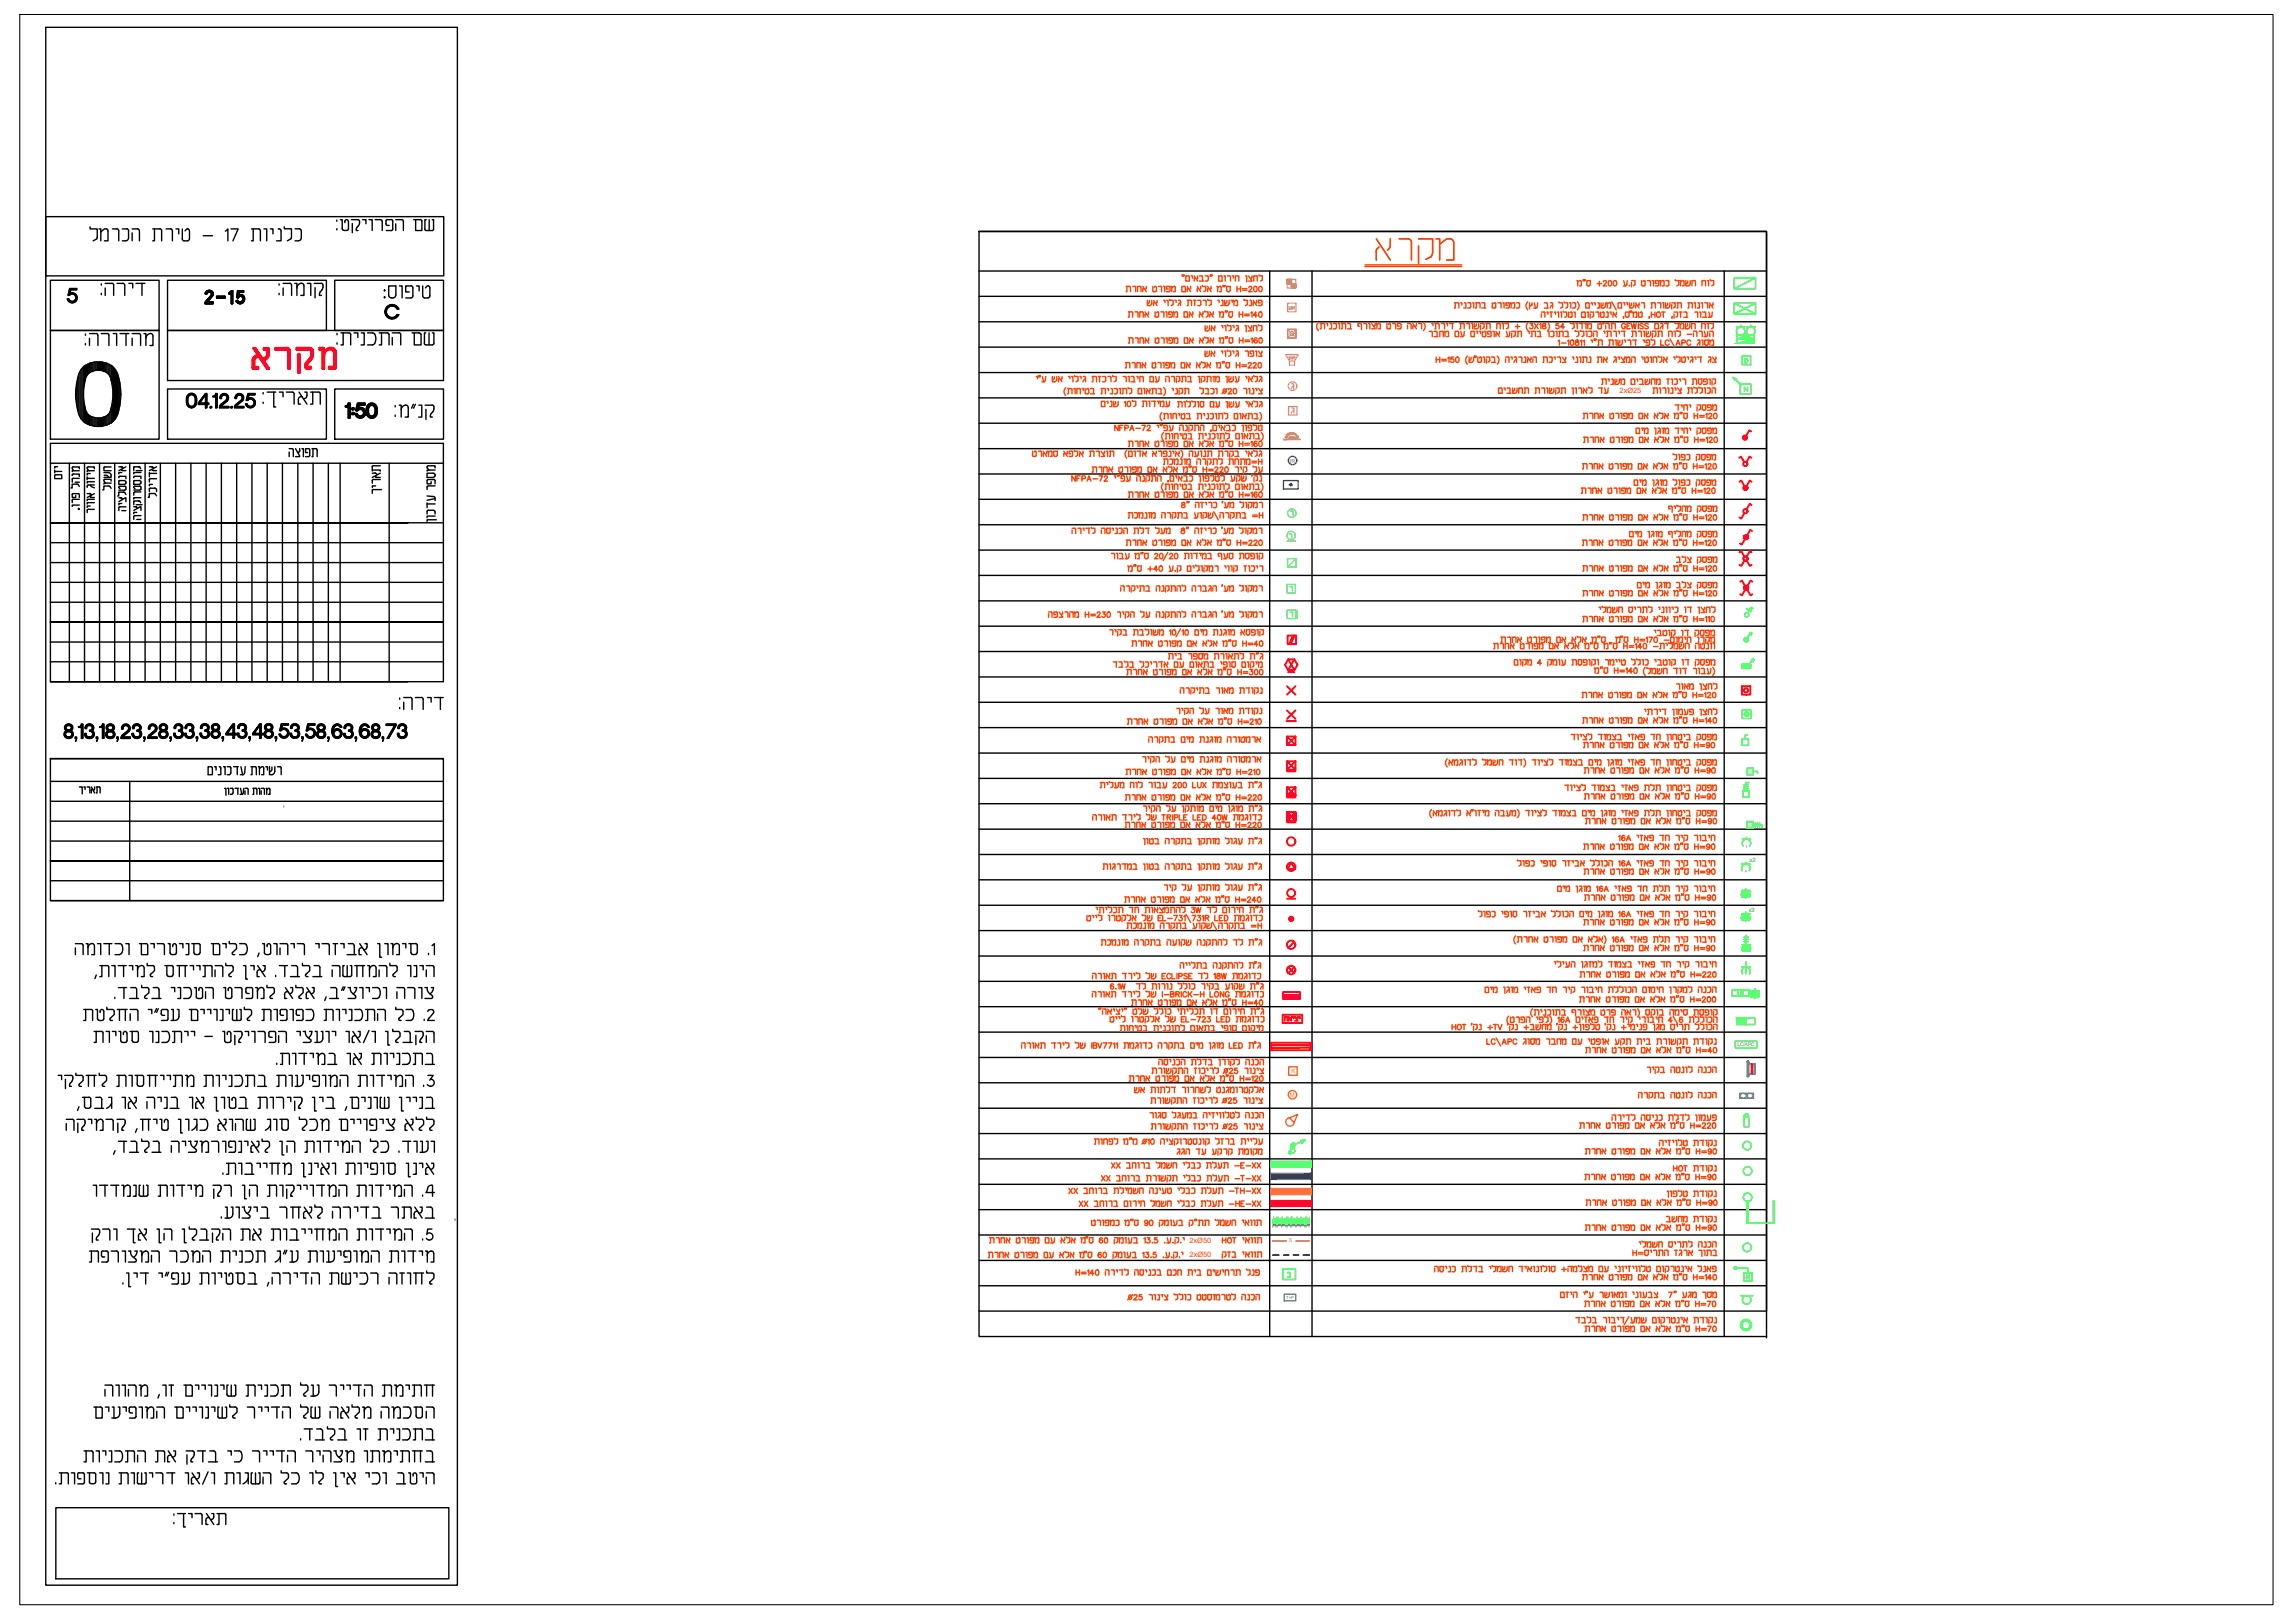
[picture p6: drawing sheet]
<svg xmlns="http://www.w3.org/2000/svg" width="420mm" height="297mm" viewBox="0 0 420 297" stroke-linecap="round" stroke-linejoin="round" font-family="sans-serif">
<defs><g id="words">
<text font-size="30.9" x="-1.1" y="84.7">0</text>
<text font-size="8.8" fill="#f00" x="45.2" y="69.5">nert</text>
<text font-size="8.4" fill="#ff3f00" x="251.2" y="49.4">nert</text>
<text font-size="6.2" x="69.5" y="59.6">C</text>
<text font-size="5.7" x="14.8" y="64.6">nvsurv:</text>
<g font-size="4.9">
<text x="30" y="92.4" transform="rotate(-90 30 92.4)">‹‰ ƒ</text>
<text x="81.1" y="96.7" transform="rotate(-90 81.1 96.7)">…‹ƒ’ ”‘</text>
</g>
<g font-size="4.4">
<text x="12.7" y="88.9" transform="rotate(-90 12.7 88.9)">†‰</text>
<text x="52.2" y="84.7">„–…”</text>
<text x="37" y="142.9">‰ …‹ƒ’ ‰</text>
</g>
<text font-size="4" x="13.8" y="146.4">‰</text>
<text font-size="3.5" fill="#f0f" x="235.3" y="67">ta</text>
<text font-size="3.5" fill="#0ff" x="235.3" y="95.6">r</text>
<text font-size="3.1" fill="#f0f" x="234.9" y="57.9">ta</text>
<g font-size="1.4" fill="#ff3f00">
<text x="296.5" y="71.9">2xØ25</text>
<text x="217.8" y="227.4">2xØ50</text>
<text x="217.8" y="230.1">2xØ50</text>
</g>
<text font-size="1.4" fill="#0f0" x="319.2" y="71.7">N</text>
<text font-size="1.4" fill="#f0f" x="236" y="227.4">x</text>
<g font-size="1.1" fill="#37dd00">
<text x="320.3" y="157.8">x2</text>
<text x="320.1" y="166.9">x2</text>
</g>
<g font-size="1.1" fill="#ff7f00">
<text x="236.4" y="196.4">K</text>
<text x="236.2" y="200.8">M</text>
</g>
<text font-size="1" fill="#003fff" x="236.2" y="84.7">IR</text>
<text font-size=".9" fill="#37dd00" x="318.1" y="191.5">LC/APC</text>
<text font-size=".8" fill="#003fff" x="235.5" y="237.7">T+P</text>
</g></defs>
<!-- layer: HATCH -->
<path d="M51.9 147.7h.1M83.3 223.3h.1" fill="none" stroke="#989898" stroke-width=".25"/>
<!-- layer: 0 -->
<g fill="none" stroke="#000" stroke-width=".25">
<path d="M8.4 5h75.3v285.1h-75.3zM8.4 39.7h72.8v10.8h-72.8zM16.5 41.5v.4h1.3v1.6M17.8 43.5l-.1 .2-.6 .4M18.1 41.9h.4v2.2M18.5 42.4l.6-.5h.3l.3 .2 .1 2h-.7M20.6 41.9h.8l.3 .2v2M22.4 41.9h.8l.3 .2v1.4l-.2 .5-.3 .1M22.4 44.1h.7M24.2 41.9h1l.3 .3M24.2 42.6v1.5M25.5 42.3v1.8"/>
<path d="M28 41.9h1.3M28.3 41.9v2.2h-.3M29.3 41.9l.3 .3v1.9M30.4 41.9h.8M30.7 51.3h29.1v9.2h-29.1zM31.2 41.9l.4 .3v1.9M32.2 41.9h.5v.9M33.4 41.9v2l.3 .2h.7M34.3 41.9l.4 .4v1.4l-.4 .4M34.4 41.9h-.2l-.3 .4M37.2 43.1h1.7M41.3 42.3l.4-.4v2.2"/>
<path d="M42.3 41.9h1.3l-.9 2.2M46 41.9h1.3M46.4 41.9v2.2h-.4M47.3 41.9l.4 .3v1.9M48.3 41.9h.5v2.2M49.5 41.9h.5v.9M50.9 41.9a.35 .35 0 0 1 .5 .3l.1 1.9h-.9M51.1 52v.2M51.1 53.7v.2M51.8 51.9h1.5l.1 2.2M51.8 52.7v1.4M52 41.5v.4h1.4v1.6"/>
<path d="M53.3 43.7l-.7 .4M53.3 43.5l-.1 .2M54 51.9h.4v2.2M54 41.9h.8l.3 .2 .1 1.4-.3 .5-.2 .1M54 44.1h.7M54.3 52.7a.75 .75 0 0 1 .5-.7 .75 .75 0 0 1 .8 .1v2h-.5M56.3 51.9h.6v2.2M57.5 51.9h1.3M57.7 52.6v1.9M58.5 53.9v.2h.3M58.6 53.4l-.1 .5M58.8 51.8a.73 .73 0 0 1 .1 1.3"/>
<path d="M58.9 53.1l-.2 .3M61.3 51.3h19.9v9.2h-19.9zM61.7 40.3v.2M61.7 41.9v.2M62.3 40.2h.4v1.7a.64 .64 0 0 0 1.1-.1v-1.3M63.1 40.5a.33 .33 0 0 1 .3-.3 .33 .33 0 0 1 .4 .3M63.1 40.5v.3M64.3 40.2h1.2a.65 .65 0 0 1 .1 1.1l-.2 .3M64.5 40.9v1.7M65.4 41.6l-.2 .6h.4M66.4 40.2h.6v.8M67.5 40.2h.6v2"/>
<path d="M68.7 40.2h1.1l.2 .3M70 40.5v1.7M70.7 40.9v.3l.3 .1M70.7 40.9v-.5l.1-.2h.9l.2 .1v1.7l-.3 .2h-.9M71 41.3h.3M71.2 54v-1.7h1.3v1.7M72.5 40.2h1.2l.1 .3M72.5 41v1.2M73.1 52.3h.5v2.2M73.9 40.5v1.7M75.3 52.3l.3 .4M75.3 52.3h-1v1.1h.6"/>
<path d="M75.7 40.2h1.2M76.2 52.3h.5v.9M76.9 40.2l.3 .2v1.8h-1.1v-2M77.4 52.3v2l.3 .2h.7M77.8 41.9l.1 .3h1.2M78 40.2h-.2v1.7M78.4 52.3l.3 .2v.2v1.4l-.3 .4M78.4 52.3h-.2l-.3 .4M78.6 40.2v2M79.1 40.2h.3v1.7l-.3 .3M179.2 49.6h144.2M179.2 54.2h144.2"/>
<path d="M179.2 58.9h144.2M232.5 49.6v195M240.2 49.6v195M315.7 49.6v195M30.7 71.2h29.1v9.2h-29.1zM30.7 60.5h50.5v9.1h-50.5zM50.1 71.8v2.7h.4M51.1 71.8h.7v.8M53.8 72.1v1.9M54.6 73.2v.8h.4M54.7 71.8l1.5 2.2M55.3 72.6l-.5 .1-.2 .5"/>
<path d="M56.2 72.4l-.2 .4-.5 .2M57.3 71.8v2.2h-.4M58.6 72.1v1.9M61.3 71.2h19.9v9.2h-19.9zM67.3 63.1h.9M67.3 60.9h.9M68.6 61.2a1.38 1.38 0 0 1-.4 1.9M69.9 60.9v2.2h-.5M71.2 61.2v1.9M71.8 61.8v1.3M72.3 74.2v.3M72.3 76v.2"/>
<path d="M73.1 74.2h.3v2.1M73.4 61.3v1.8M74.2 74.1a.46 .46 0 0 1 .5 .5v1.7h-.5M74.2 74.1a.92 .92 0 0 0-.7 .9M75.4 60.9h1.3l.4 .3M75.7 74l-.3 .7M75.8 60.9v2.2h1.3v-1.9M76.1 74l-.4 .7M76.7 74.2h.5v2.1h-.6M77.7 62.8l.2 .3h1.3M77.8 74.2h1.3M77.9 60.9h-.2v1.9"/>
<path d="M78 74.9v1.9M78.5 60.9v2.2M78.8 76.2v.1h.4M78.9 75.7l-.1 .5M79.1 74.1a.72 .72 0 0 1 .1 1.2M79.2 60.9h.2v1.9M79.2 75.4l-.2 .3M79.4 62.8l-.2 .3M179.2 63.5h144.2M179.2 68.2h144.2M179.2 72.8h144.2M179.2 77.5h144.2"/>
<path d="M9.2 84.8h72M9.2 99.3h72M12.7 84.8v40M15.5 84.8v40M18.2 84.8v40M21 84.8v40M23.7 84.8v40M26.6 84.8v40M29.4 84.8v40M32.2 84.8v40M34.9 84.8v40M37.7 84.8v40"/>
<path d="M40.5 84.8v40M43.3 84.8v40M46.1 84.8v40M48.9 84.8v40M51.7 84.8v40M54.5 84.8v40M57.3 84.8v40M60.1 84.8v40M62.3 84.8v40M68.2 86.6h.6M68.2 86h1.4v.2M68.2 85.4v.8"/>
<path d="M68.2 88v.4M68.4 87.7l-.3 .2M68.4 85.2l-.3 .2M68.4 87.8h1.2M68.4 85.2h1.2M68.7 87.2l.3 .2M68.8 88.9h-.6v.3M68.8 86.7l.2 .2M69 87.4h.6M69.6 86.6l-1.4 .8M69.9 89.6h-1.7v.7M71.2 84.8v40"/>
<path d="M74.7 95.7h-65.5h72M179.2 82.1h144.2M179.2 86.7h144.2M179.2 91.4h144.2M179.2 96h144.2M9.2 113.9h72h-72h65.5M9.2 103h72M9.2 106.6h72M9.2 110.2h72M9.2 117.5h72M179.2 100.7h144.2M179.2 105.3h144.2"/>
<path d="M179.2 110h144.2M179.2 114.6h144.2M179.2 119.2h144.2M9.2 124.8v-43.7h72v43.7h-72h65.5M9.2 138.8v26h72v-26h-72h72M9.2 121.1h72M12 134.1a.63 .63 0 0 1 .9-.2 .63 .63 0 0 1 .1 1 .63 .63 0 0 1-.8 0 .63 .63 0 0 1-.2-.8zM12 132.8a.66 .66 0 0 1 1-.1 .66 .66 0 0 1-.1 1 .76 .76 0 0 1 .3 1 .76 .76 0 0 1-1 .4 .76 .76 0 0 1-.3-1.1l.3-.3a.6 .6 0 0 1-.2-.9zM12.1 134a.68 .68 0 0 1 1-.1 .68 .68 0 0 1 0 1 .68 .68 0 0 1-1-.1 .6 .6 0 0 1 0-.8zM12.1 132.9a.52 .52 0 0 1 .8-.1 .52 .52 0 0 1-.2 .9 .51 .51 0 0 1-.6-.2 .51 .51 0 0 1 0-.6zM12.1 133a.48 .48 0 0 1 .8-.2 .48 .48 0 0 1-.2 .8 .47 .47 0 0 1-.5-.1 .47 .47 0 0 1-.1-.5zM12.1 133a.44 .44 0 0 1 .8-.1 .44 .44 0 0 1-.2 .7 .43 .43 0 0 1-.5-.1 .43 .43 0 0 1-.1-.5z"/>
<path d="M12.5 132.5a.65 .65 0 0 0-.7 .5 .65 .65 0 0 0 .3 .7 .79 .79 0 0 0-.1 1.2 .79 .79 0 0 0 1.2 0 .79 .79 0 0 0-.2-1.2 .65 .65 0 0 0 .3-.7 .65 .65 0 0 0-.6-.5M12.5 133.7a.7 .7 0 0 0-.6 1 .7 .7 0 0 0 1 .3 .67 .67 0 0 0 .4-.7 .67 .67 0 0 0-.6-.6M12.5 134.9a.53 .53 0 0 1-.5-.6 .53 .53 0 0 1 .7-.4 .52 .52 0 0 1 .5 .5 .52 .52 0 0 1-.5 .5M12.5 134.9a.49 .49 0 0 1-.5-.6 .49 .49 0 0 1 .7-.4 .48 .48 0 0 1 .4 .5 .48 .48 0 0 1-.4 .5M12.5 132.6a.56 .56 0 0 0-.6 .6 .56 .56 0 0 0 .6 .5M12.5 132.7a.57 .57 0 0 0-.4 .6 .57 .57 0 0 0 .6 .5 .57 .57 0 0 0 .5-.6l-.3-.5h-.2M12.5 132.5h.2M12.5 133.7h.2M12.5 135h.2M12.5 134.9h.2M12.5 132.6h.2M12.7 132.6a.56 .56 0 0 1 .5 .6 .56 .56 0 0 1-.5 .5"/>
<path d="M13.8 134.9h.2v.2h-.2zM13.9 135v.1zM14 135.2h-.2v-.3h.2v.3M14 135.1l-.1 .5M14 135.1l-.2 .6v-.1M14.8 133l.2-.4v2.4M14.9 132.5l-.3 .4-.2 .1M14.9 132.5h.3v2.7h-.3v-2.1l-.5-.1M14.9 132.6v.2l-.5 .3h.5v2h.2v-2.5h-.2l-.2 .4h.3v2.1h.1v-2.5h-.1M14.9 133h.1M15.5 134.4v-.2h.3a.55 .55 0 0 0 .5 .7M15.5 134.4a.8 .8 0 0 0 1.2 .7 .8 .8 0 0 0 .2-1.4 .73 .73 0 0 0-.4-1.2 .73 .73 0 0 0-.9 .9h.3a.49 .49 0 0 1 .6-.6 .49 .49 0 0 1 .2 .8l-.3 .1v.1a.52 .52 0 0 1 .6 .5 .52 .52 0 0 1-.5 .6"/>
<path d="M15.6 134.4l.1-.1a.57 .57 0 0 0 .6 .6M15.6 134.3v.1M15.6 133.2h.2M15.8 133.2a.57 .57 0 0 1 .5-.6 .57 .57 0 0 1 .6 .5 .57 .57 0 0 1-.4 .6 .64 .64 0 0 1 .5 .9 .64 .64 0 0 1-.9 .3l-.5-.6M15.8 133.2a.56 .56 0 0 1 .6-.5 .56 .56 0 0 1 .5 .5 .56 .56 0 0 1-.5 .6 .56 .56 0 0 1 .6 .5 .56 .56 0 0 1-.5 .6M16.3 132.5a.71 .71 0 0 0-.7 .7M16.3 132.6a.61 .61 0 0 0-.6 .7l.1-.1M16.3 132.6l-.5 .3-.1 .3M16.3 132.6h.2M16.3 135h.2M16.3 134.9h.2M16.5 132.5a.71 .71 0 0 1 .6 .5 .71 .71 0 0 1-.1 .7 .87 .87 0 0 1-.3 1.5 .87 .87 0 0 1-1.2-.8"/>
<path d="M16.5 132.6a.59 .59 0 0 1 .6 .4 .59 .59 0 0 1-.3 .7 .77 .77 0 0 1-.1 1.3 .77 .77 0 0 1-1.1-.7M16.5 132.6a.56 .56 0 0 1 .5 .5 .56 .56 0 0 1-.3 .6 .74 .74 0 0 1 0 1.3 .74 .74 0 0 1-1.1-.7M17.7 134.9h.1v.2h-.1zM17.7 135l.1 .1zM17.8 135.1h-.2v-.2h.3v.2M17.8 135.1l-.1 .6 .2-.6M18.2 133l.3-.1 .3-.4h.2v2.6h-.2v-2h-.6l.5-.3 .1-.3 .2 .1v2.5h-.2v-2h-.5M18.8 132.6l-.2 .4h.2v2.1h.1v-2.5l-.2 .4h.1M18.9 132.7v2.3M20.1 132.5a.67 .67 0 0 0-.6 .5 .67 .67 0 0 0 .3 .7 .76 .76 0 0 0-.4 1 .76 .76 0 0 0 .9 .5M20.1 133.7a.68 .68 0 0 0-.7 .8 .68 .68 0 0 0 .9 .6M20.1 132.6a.56 .56 0 0 0-.6 .6 .56 .56 0 0 0 .6 .5"/>
<path d="M20.1 132.7a.52 .52 0 0 0-.5 .5 .52 .52 0 0 0 .5 .5M20.1 132.5h.2M20.1 133.7h.2M20.1 132.6h.2M20.3 132.5a.66 .66 0 0 1 .6 .5 .66 .66 0 0 1-.3 .7 .75 .75 0 0 1 .4 .9 .75 .75 0 0 1-.7 .6M20.3 132.6a.6 .6 0 0 1 .6 .5 .6 .6 0 0 1-.4 .6M20.3 133.7a.54 .54 0 0 0 .5-.5 .54 .54 0 0 0-.5-.6 .56 .56 0 0 1 .5 .6 .56 .56 0 0 1-.5 .5 .67 .67 0 0 1 .7 .7 .67 .67 0 0 1-.7 .7M20.3 133.8a.6 .6 0 0 1 .6 .6 .6 .6 0 0 1-.6 .6M20.3 133.8a.56 .56 0 0 1 .5 .6 .56 .56 0 0 1-.5 .6M20.3 133.9a.52 .52 0 0 1 .5 .5 .52 .52 0 0 1-.5 .5M20.3 133.9a.48 .48 0 0 1 .5 .5 .48 .48 0 0 1-.5 .5M20.3 132.7a.48 .48 0 0 1 .5 .5 .48 .48 0 0 1-.5 .5"/>
<path d="M20.3 132.7a.43 .43 0 0 1 .4 .5 .43 .43 0 0 1-.4 .4M20.3 132.8a.39 .39 0 0 1 .4 .4 .39 .39 0 0 1-.4 .4M20.3 132.6a.62 .62 0 0 0-.8 .4 .62 .62 0 0 0 .4 .7 .73 .73 0 0 0-.5 .9 .73 .73 0 0 0 .9 .5M20.3 133.8a.64 .64 0 0 0-.8 .6 .64 .64 0 0 0 .8 .6M20.3 133.8a.59 .59 0 0 0-.8 .6 .59 .59 0 0 0 .8 .6M20.3 133.9a.55 .55 0 0 0-.7 .5 .55 .55 0 0 0 .7 .5M20.3 133.9a.51 .51 0 0 0-.7 .5 .51 .51 0 0 0 .7 .5M20.3 132.7a.51 .51 0 0 0-.7 .5 .51 .51 0 0 0 .7 .5M20.3 132.7a.47 .47 0 0 0-.6 .5 .47 .47 0 0 0 .6 .4M20.3 132.8a.43 .43 0 0 0-.6 .4 .43 .43 0 0 0 .6 .4M20.5 133.7a.71 .71 0 0 1 .5 .8 .71 .71 0 0 1-.7 .6M21.4 134.9h.2v.2h-.2z"/>
<path d="M21.5 135.6l.1-.4h-.2v-.3h.3l-.2 .8M21.5 135.6v.1M21.5 135l.1 .1zM22.2 133.3a.8 .8 0 0 1 1.2-.7 .8 .8 0 0 1 .2 1.3l-1.1 1h1.4v.3h-1.7M22.3 133.3v.2h.2a.53 .53 0 0 1 .6-.7 .53 .53 0 0 1 .3 .9M22.3 133.3a.75 .75 0 0 1 1-.7 .75 .75 0 0 1 .3 1.2l-1 .9M22.3 133.3l.2 .1a.56 .56 0 0 1 .7-.6 .56 .56 0 0 1 .2 .9l-1 .8M22.4 133.3a.67 .67 0 0 1 .9-.6 .67 .67 0 0 1 .2 1.1l-1 .8M22.4 134.5l-.3 .6M22.5 134.6l-.3 .5h1.6l-1.4-.1 .1-.4M22.5 134.6l1-.9a.6 .6 0 0 0-.3-1 .6 .6 0 0 0-.8 .7 .71 .71 0 0 1 .9-.8 .71 .71 0 0 1 .2 1.2l-1.1 1.1M22.5 134.6l-.2 .4h1.4"/>
<path d="M23.5 133.7l-1.1 .9-.2 .5h1.6v-.2h-1.4M24.3 134.3a.71 .71 0 0 0 .7 .8M24.3 134.3h.1a.6 .6 0 0 0 .6 .6M24.3 134.3v.1M24.3 134.3a.67 .67 0 0 0 .7 .7M25 135.1a.76 .76 0 0 1-.8-.8h.2a.52 .52 0 0 0 .6 .6 .54 .54 0 0 1-.6-.7h-.2a.81 .81 0 0 0 .8 .9M25 132.5a.71 .71 0 0 0-.7 .9h.2a.47 .47 0 0 1 .5-.6M25 132.5a.65 .65 0 0 0-.7 .8h.2a.49 .49 0 0 1 .5-.6M25 132.6a.47 .47 0 0 0-.5 .2 .47 .47 0 0 0-.1 .5 .52 .52 0 0 1 .6-.6M25 132.6l-.5 .3-.1 .3M25 132.5a.71 .71 0 0 1 .8 .4 .71 .71 0 0 1-.2 .8M25 132.8a.45 .45 0 0 1 .6 .4 .45 .45 0 0 1-.5 .5v.1a.52 .52 0 0 1 .6 .5 .52 .52 0 0 1-.6 .6"/>
<path d="M25 132.6a.67 .67 0 0 1 .7 .3 .67 .67 0 0 1-.2 .8M25 132.7a.49 .49 0 0 1 .6 .4 .49 .49 0 0 1-.5 .6 .61 .61 0 0 1 .6 .6 .61 .61 0 0 1-.6 .6M25 132.6a.62 .62 0 0 1 .7 .4 .62 .62 0 0 1-.2 .7M25 132.7a.53 .53 0 0 1 .6 .4 .53 .53 0 0 1-.5 .6 .61 .61 0 0 1 .6 .7 .61 .61 0 0 1-.7 .5M25 132.6a.58 .58 0 0 1 .7 .4 .58 .58 0 0 1-.3 .7 .68 .68 0 0 1 .4 .8 .68 .68 0 0 1-.8 .5M25 135h.1M25 134.9h.1M25.5 133.7a.72 .72 0 0 1 .3 .9 .72 .72 0 0 1-.8 .5M25.5 133.7a.76 .76 0 0 1 .3 .9 .76 .76 0 0 1-.8 .5M25.6 133.7a.82 .82 0 0 1 .3 1 .82 .82 0 0 1-.9 .5M26.3 134.9h.2v.2h-.2zM26.4 135l.1 .1z"/>
<path d="M26.5 135.1l-.1 .6 .1-.6M26.5 135.1h-.2v-.2h.2v.2M27.2 133.3a.79 .79 0 0 1 1.1-.7 .79 .79 0 0 1 .2 1.3l-1.1 1h1.4v.2h-1.7M27.2 135h1.4M27.3 134.5l-.2 .6M27.3 134.9h1.4v.2h-1.6M27.3 133.3a.6 .6 0 0 1 .9-.6 .6 .6 0 0 1 .2 1M27.3 133.3v.1a.65 .65 0 0 1 .9-.7 .65 .65 0 0 1 .2 1.1l-1 .8M27.4 133.3a.56 .56 0 0 1 .8-.5 .56 .56 0 0 1 .1 .9M27.4 133.3l-.2 .1a.72 .72 0 0 1 1-.8 .72 .72 0 0 1 .3 1.2M27.4 134.6l-.2 .4M27.5 134.7l-.2 .2"/>
<path d="M28.3 133.7a.52 .52 0 0 0-.2-.9 .52 .52 0 0 0-.7 .6h-.2a.76 .76 0 0 1 .9-.8 .76 .76 0 0 1 .4 1.2M28.3 133.7l-1 .8M28.4 133.7l-1 .9-.2 .5h1.5l-1.4-.1M28.4 133.7l-1 .9M28.4 133.8l-.9 .8M28.5 133.8l-1 .9M29.6 133.7a.71 .71 0 0 0-.5 .8 .71 .71 0 0 0 .7 .6M29.8 132.5a.67 .67 0 0 0-.6 .5 .67 .67 0 0 0 .3 .7 .74 .74 0 0 0-.4 .9 .74 .74 0 0 0 .7 .5M29.8 132.6a.6 .6 0 0 0-.6 .4 .6 .6 0 0 0 .4 .7M29.8 132.6a.56 .56 0 0 0-.5 .6 .56 .56 0 0 0 .5 .5 .67 .67 0 0 0-.7 .7 .67 .67 0 0 0 .7 .7M29.8 133.8a.6 .6 0 0 0-.6 .6 .6 .6 0 0 0 .6 .6M29.8 133.8a.56 .56 0 0 0-.5 .6 .56 .56 0 0 0 .5 .5"/>
<path d="M29.8 133.9a.52 .52 0 0 0-.5 .5 .52 .52 0 0 0 .5 .5 .5 .5 0 0 1-.5-.5 .5 .5 0 0 1 .5-.5M29.8 132.6a.52 .52 0 0 0-.5 .6 .52 .52 0 0 0 .5 .5M29.8 132.7a.48 .48 0 0 0-.5 .5 .48 .48 0 0 0 .5 .4M29.8 132.7a.43 .43 0 0 0-.4 .5 .43 .43 0 0 0 .4 .4M29.8 132.8a.39 .39 0 0 0-.4 .4 .39 .39 0 0 0 .4 .3M29.8 132.5a.66 .66 0 0 1 .8 .4 .66 .66 0 0 1-.3 .8 .76 .76 0 0 1 .4 1 .76 .76 0 0 1-.9 .4M29.8 132.6a.62 .62 0 0 1 .8 .3 .62 .62 0 0 1-.4 .8M29.8 133.8a.62 .62 0 0 1 .8 .6 .62 .62 0 0 1-.8 .6M29.8 133.8a.57 .57 0 0 1 .8 .6 .57 .57 0 0 1-.8 .5M29.8 133.9a.53 .53 0 0 1 .7 .4 .53 .53 0 0 1-.5 .6M29.8 133.9a.49 .49 0 0 1 .7 .4 .49 .49 0 0 1-.5 .6M29.8 132.6a.57 .57 0 0 1 .7 .5 .57 .57 0 0 1-.5 .6"/>
<path d="M29.8 132.6a.55 .55 0 0 1 .7 .6 .55 .55 0 0 1-.7 .5M29.8 132.7a.51 .51 0 0 1 .7 .5 .51 .51 0 0 1-.7 .5M29.8 132.7a.47 .47 0 0 1 .6 .5 .47 .47 0 0 1-.6 .4M29.8 132.8a.43 .43 0 0 1 .6 .4 .43 .43 0 0 1-.6 .4M29.8 133.7h.2M29.8 135h.2M29.8 134.9h.2M30 133.7a.68 .68 0 0 1 .7 .8 .68 .68 0 0 1-.9 .6M30.2 133.7a.72 .72 0 0 1 .5 .9 .72 .72 0 0 1-.9 .5M31.2 134.9h.1v.2h-.1zM31.2 135l.1 .1zM31.3 135.1h-.2v-.2h.3v.2"/>
<path d="M31.3 135.1l-.1 .6 .1-.6M31.8 134.4v-.2h.2a.57 .57 0 0 0 .6 .7M31.9 133.2a.76 .76 0 0 1 1-.7 .76 .76 0 0 1 .3 1.2M31.9 134.3a.71 .71 0 0 0 .7 .7M31.9 133.2h.2M32 133.2a.62 .62 0 0 1 .9-.5 .62 .62 0 0 1 .1 1M32.1 133.2a.52 .52 0 0 1 .5-.6 .52 .52 0 0 1 .5 .5 .52 .52 0 0 1-.4 .6l.1 .1M32.2 133.2a.48 .48 0 0 1 .4-.5 .48 .48 0 0 1 .5 .4 .48 .48 0 0 1-.4 .5v.2a.52 .52 0 0 1 .6 .5 .52 .52 0 0 1-.5 .6M32.2 133.2v.1h-.3a.74 .74 0 0 1 .8-.8 .74 .74 0 0 1 .6 1l-.1 .2M32.6 135.1h.2M32.6 134.9h.2M32.8 133.8a.56 .56 0 0 1 .5 .5 .56 .56 0 0 1-.5 .6"/>
<path d="M32.8 133.7a.57 .57 0 0 0 .4-.7 .57 .57 0 0 0-.7-.4 .57 .57 0 0 0-.4 .7 .62 .62 0 0 1 .8-.7 .62 .62 0 0 1 .2 1.1 .71 .71 0 0 1 .3 .8 .71 .71 0 0 1-.6 .5M33 133.7a.7 .7 0 0 1 0 1.2 .7 .7 0 0 1-1-.6 .64 .64 0 0 0 .9 .6 .64 .64 0 0 0 .1-1.1l-.2-.1M33.2 133.7a.82 .82 0 0 1-.2 1.4 .82 .82 0 0 1-1.2-.8M33.2 133.7a.85 .85 0 0 1-.3 1.4 .85 .85 0 0 1-1.1-.9h.3a.55 .55 0 0 0 .5 .7M33.8 134.3a.79 .79 0 0 0 .8 .8M33.8 134.3v-.1h.3a.54 .54 0 0 0 .5 .6M34 133.2h.1M34.1 133.2a.63 .63 0 0 1 .9-.6 .63 .63 0 0 1 .1 1.1 .77 .77 0 0 1-.1 1.3 .77 .77 0 0 1-1.1-.8h.1a.61 .61 0 0 0 .9 .6 .61 .61 0 0 0 .1-1h-.2M34.1 133.2a.52 .52 0 0 1 .5-.6 .52 .52 0 0 1 .5 .4 .52 .52 0 0 1-.3 .6l-.1 .2a.52 .52 0 0 1 .6 .5 .52 .52 0 0 1-.5 .5M34.6 132.5a.71 .71 0 0 0-.7 .7M34.6 132.7a.47 .47 0 0 0-.4 .6h-.3a.73 .73 0 0 1 .9-.8 .73 .73 0 0 1 .4 1.2 .81 .81 0 0 1-.2 1.4 .81 .81 0 0 1-1.2-.8M34.6 132.7l-.5 .2v.3"/>
<path d="M34.6 132.6l-.5 .3-.1 .3M34.6 135.1h.2M34.6 132.5h.2M34.6 132.8h.2M34.8 132.5a.7 .7 0 0 1 .6 .4 .7 .7 0 0 1-.2 .8 .79 .79 0 0 1 .3 .9 .79 .79 0 0 1-.7 .5M34.8 132.7a.43 .43 0 0 1 .4 .5 .43 .43 0 0 1-.4 .4M34.8 132.7a.55 .55 0 0 1 .5 .5 .55 .55 0 0 1-.6 .6h.1M34.8 132.6a.56 .56 0 0 1 .5 .5 .56 .56 0 0 1-.3 .6 .7 .7 0 0 1 0 1.2 .7 .7 0 0 1-1-.6 .64 .64 0 0 0 .9 .6 .64 .64 0 0 0 .1-1.1l-.2-.1M34.8 132.6l-.2 .1M36 134.9h.2v.2h-.2zM36 134.9l.1 .1zM36.2 135.1l-.2 .5"/>
<path d="M36.2 135.1h-.3v-.2h.3v.2M36.7 134.3h.1M36.7 134.3a.71 .71 0 0 0 .7 .7M36.7 134.3a.67 .67 0 0 0 .7 .7M36.8 134.3a.54 .54 0 0 0 .6 .6l-.5-.3v-.3M36.9 134.3l-.2-.1a.76 .76 0 0 0 .7 .9M37.4 134.8a.55 .55 0 0 1-.5-.6h-.3a.82 .82 0 0 0 .8 .9M37.4 132.5a.73 .73 0 0 0-.7 .8h.3a.46 .46 0 0 1 .4-.6M37.4 132.5a.65 .65 0 0 0-.6 .8h.1a.49 .49 0 0 1 .5-.6M37.4 132.6a.47 .47 0 0 0-.5 .1 .47 .47 0 0 0 0 .5 .52 .52 0 0 1 .5-.5h-.3l-.2 .5M37.4 132.7a.45 .45 0 0 1 .6 .4 .45 .45 0 0 1-.4 .5M37.4 132.5a.69 .69 0 0 1 .8 .4 .69 .69 0 0 1-.2 .8 .76 .76 0 0 1 .3 .9 .76 .76 0 0 1-.9 .5"/>
<path d="M37.4 132.7a.49 .49 0 0 1 .6 .4 .49 .49 0 0 1-.4 .6M37.4 132.6a.61 .61 0 0 1 .7 .3 .61 .61 0 0 1-.2 .8 .73 .73 0 0 1 .3 .9 .73 .73 0 0 1-.8 .4M37.4 132.5h.2M37.4 134.9h.2M37.4 132.6h.2M37.6 132.5a.7 .7 0 0 1 .6 .4 .7 .7 0 0 1-.1 .8 .8 .8 0 0 1 .2 1 .8 .8 0 0 1-.9 .4M37.6 132.7a.52 .52 0 0 1 .5 .5 .52 .52 0 0 1-.5 .5 .6 .6 0 0 1 .6 .6 .6 .6 0 0 1-.6 .6M37.6 132.6a.55 .55 0 0 1 .5 .5 .55 .55 0 0 1-.3 .6 .68 .68 0 0 1 .4 .8 .68 .68 0 0 1-.8 .5M37.6 133.6l-.1 .2a.53 .53 0 0 1 .6 .6 .53 .53 0 0 1-.7 .4M37.6 133.7l-.1 .1a.55 .55 0 0 1 .6 .5 .55 .55 0 0 1-.5 .6M39.4 132.4a.67 .67 0 0 0-.7 .5 .67 .67 0 0 0 .3 .8 .74 .74 0 0 0-.3 .8 .74 .74 0 0 0 .7 .6M39.4 135a.67 .67 0 0 1-.7-.7 .67 .67 0 0 1 .7-.6 .57 .57 0 0 1-.6-.6 .57 .57 0 0 1 .6-.6 .6 .6 0 0 0-.6 .5 .6 .6 0 0 0 .3 .7 .7 .7 0 0 0-.4 .8 .7 .7 0 0 0 .7 .6"/>
<path d="M39.4 133.7a.6 .6 0 0 0-.6 .6 .6 .6 0 0 0 .6 .6M39.4 133.8a.56 .56 0 0 0-.6 .5 .56 .56 0 0 0 .6 .6 .54 .54 0 0 1-.5-.5 .54 .54 0 0 1 .5-.6M39.4 133.9a.48 .48 0 0 0-.5 .4 .48 .48 0 0 0 .5 .5M39.4 132.6a.52 .52 0 0 0-.5 .5 .52 .52 0 0 0 .5 .5M39.4 132.6a.48 .48 0 0 0-.5 .5 .48 .48 0 0 0 .5 .5M39.4 132.7a.43 .43 0 0 0-.5 .4 .43 .43 0 0 0 .5 .4M39.4 132.7a.39 .39 0 0 0-.4 .4 .39 .39 0 0 0 .4 .4M39.4 132.5a.66 .66 0 0 1 .8 .4 .66 .66 0 0 1-.3 .8 .77 .77 0 0 1 .4 .9 .77 .77 0 0 1-.9 .5M39.4 133.7a.61 .61 0 0 1 .8 .6 .61 .61 0 0 1-.8 .6M39.4 133.8a.56 .56 0 0 1 .7 .5 .56 .56 0 0 1-.6 .6M39.4 133.8a.52 .52 0 0 1 .7 .5 .52 .52 0 0 1-.6 .6M39.4 133.9a.5 .5 0 0 1 .6 .5 .5 .5 0 0 1-.6 .4"/>
<path d="M39.4 132.6a.55 .55 0 0 1 .7 .5 .55 .55 0 0 1-.7 .6M39.4 132.6a.51 .51 0 0 1 .6 .5 .51 .51 0 0 1-.6 .5M39.4 132.7a.46 .46 0 0 1 .6 .4 .46 .46 0 0 1-.6 .5M39.4 132.7a.41 .41 0 0 1 .5 .4 .41 .41 0 0 1-.5 .4M39.4 132.5h.2M39.4 135h.2M39.4 134.9h.2M39.4 133.7h.2M39.5 132.5a.6 .6 0 0 1 .6 .5 .6 .6 0 0 1-.3 .7 .72 .72 0 0 1 .4 .8 .72 .72 0 0 1-.8 .6M39.5 133.7a.68 .68 0 0 1 .7 .7 .68 .68 0 0 1-.8 .6M39.5 132.6a.56 .56 0 0 1 .6 .5 .56 .56 0 0 1-.6 .6M40.7 134.9h.2v.2h-.2z"/>
<path d="M40.7 134.9l.1 .1zM40.9 135.1l-.2 .5 .2-.8h-.2v.3h.2M42.7 132.5h.2v1.7h.4v.3h-.4v.6h-.2v-.6h-1.3v-.3zM42.7 132.5h.2v1.8h.3v.1h-.3v.7h-.2v-.7h-1.3v-.2zM42.7 132.6h.1v1.7h.4l-.4 .1v.6v-.6h-1.4v-.2zM42.7 132.7l.1 1.6h-1.3zM42.7 132.7v1.6h-1.1zM42.7 132.7v1.5h-1.1zM43.2 134.4h-1.7l1.2-1.8h.1v2.4M43.5 134.3v-.1h.2v.1h-.2M43.5 134.3a.82 .82 0 0 0 .9 .8M43.5 134.3a.75 .75 0 0 0 .7 .8"/>
<path d="M43.5 133.2v.1h.3v-.1M43.5 134.3a.71 .71 0 0 0 .7 .7M43.6 133.2h.2M43.6 133.2h.1M43.6 134.3a.61 .61 0 0 0 .8 .7M43.7 134.3l.3 .4 .2 .1M44.2 132.4a.71 .71 0 0 0-.7 .8M44.2 132.7l-.3 .2-.1 .3M44.2 132.5a.67 .67 0 0 0-.6 .7M44.2 132.7l-.4 .2v.3M44.2 134.9l-.5-.3v-.3a.58 .58 0 0 0 .7 .6M44.2 135.1h.2"/>
<path d="M44.2 135h.2M44.2 132.7h.2M44.2 132.5h.2M44.2 134.8h.2M44.3 134.9h.1M44.4 132.4a.71 .71 0 0 1 .7 .5 .71 .71 0 0 1-.2 .8M44.4 132.7a.43 .43 0 0 1 .5 .5 .43 .43 0 0 1-.5 .4M44.4 133.8a.52 .52 0 0 1 .5 .5 .52 .52 0 0 1-.5 .5M44.4 132.5a.66 .66 0 0 1 .6 .4 .66 .66 0 0 1-.2 .8 .75 .75 0 0 1 .3 .8 .75 .75 0 0 1-.7 .6M44.4 132.7a.48 .48 0 0 1 .5 .5 .48 .48 0 0 1-.5 .4M44.4 132.6a.53 .53 0 0 1 .5 .6 .53 .53 0 0 1-.5 .5 .58 .58 0 0 1 .6 .6 .58 .58 0 0 1-.6 .6 .56 .56 0 0 0 .6-.6 .56 .56 0 0 0-.6-.6M44.4 132.6a.6 .6 0 0 1 .6 .4 .6 .6 0 0 1-.3 .7"/>
<path d="M44.4 132.6a.56 .56 0 0 1 .6 .4 .56 .56 0 0 1-.4 .7 .67 .67 0 0 1 .5 .7 .67 .67 0 0 1-.7 .6M44.4 133.6v.2M44.4 133.7h.1M44.4 132.6a.65 .65 0 0 0-.8 .6M44.4 132.6a.55 .55 0 0 0-.7 .6 .56 .56 0 0 1 .7-.6M44.8 133.7a.71 .71 0 0 1 .3 .8 .71 .71 0 0 1-.7 .5M44.9 133.7a.79 .79 0 0 1 .3 .9 .79 .79 0 0 1-.8 .5M45.6 134.9h.2v.2h-.2zM45.7 134.9v.1zM45.7 135.5v.1M45.8 135.1h-.2v-.3h.2v.3M45.8 135.1l-.2 .4"/>
<path d="M45.8 135.1l-.2 .5M47.6 132.5h.2v1.7h.4v.3h-.4v.6h-.2v-.6h-1.3v-.3zM47.6 132.5h.2v1.8h.4v.1h-.4v.7h-.2v-.7h-1.3v-.2zM47.6 132.6h.2v1.7h.3l-.3 .1v.6l-.1-.6h-1.3v-.2zM47.6 132.6l.1 1.7h-1.3zM47.6 132.7v1.6h-1.1zM47.6 132.7v1.5h-1.1zM48.1 134.4h-1.7l1.2-1.8h.1v2.4M48.6 132.7a.72 .72 0 0 1 1.1-.1 .72 .72 0 0 1-.1 1.1 .78 .78 0 0 1 .2 1.1 .78 .78 0 0 1-1.2 0 .78 .78 0 0 1 .2-1.1 .67 .67 0 0 1-.2-1zM48.6 132.9a.56 .56 0 0 1 1-.2 .56 .56 0 0 1-.3 .9 .55 .55 0 0 1-.6-.1 .55 .55 0 0 1-.1-.6zM48.7 133.9a.68 .68 0 0 1 1-.1 .68 .68 0 0 1 0 1 .68 .68 0 0 1-1 0 .6 .6 0 0 1 0-.9zM48.7 134.1a.52 .52 0 0 1 .9-.1 .52 .52 0 0 1-.3 .8 .51 .51 0 0 1-.6-.1 .51 .51 0 0 1 0-.6z"/>
<path d="M48.7 132.9a.52 .52 0 0 1 .9-.2 .52 .52 0 0 1-.3 .9 .51 .51 0 0 1-.6-.2 .51 .51 0 0 1 0-.5zM48.7 132.9a.48 .48 0 0 1 .8-.1 .48 .48 0 0 1-.2 .7 .47 .47 0 0 1-.5-.1 .47 .47 0 0 1-.1-.5zM48.8 132.9a.44 .44 0 0 1 .7-.1 .44 .44 0 0 1-.2 .7 .43 .43 0 0 1-.5-.1 .43 .43 0 0 1 0-.5zM48.9 133.7a.63 .63 0 0 1-.2-1 .63 .63 0 0 1 1 0 .63 .63 0 0 1-.2 1 .76 .76 0 0 1 .3 1 .76 .76 0 0 1-1 .3 .76 .76 0 0 1-.3-1l.4-.3M49.1 133.7a.7 .7 0 0 0-.6 .9 .7 .7 0 0 0 1 .4 .67 .67 0 0 0 .4-.8 .67 .67 0 0 0-.6-.5M49.1 134.9a.61 .61 0 0 1-.5-.7 .61 .61 0 0 1 .7-.5 .61 .61 0 0 1 .5 .6l-.2 .5-.3 .1M49.1 134.9a.57 .57 0 0 1-.4-.7 .57 .57 0 0 1 .6-.5 .57 .57 0 0 1 .5 .6l-.3 .5-.2 .1M49.1 133.7a.61 .61 0 0 1-.5-.7 .61 .61 0 0 1 .7-.5 .61 .61 0 0 1 .5 .6l-.2 .5-.3 .1M49.1 135h.2M49.1 134.9h.2M49.1 133.7h.2M50.4 134.9h.2v.2h-.2z"/>
<path d="M50.5 135.6l.1-.5-.1 .5M50.5 134.9l.1 .1zM50.6 135.1h-.2v-.3h.3v.3M51.2 133.7l.3-1.2h1.3v.2h-1.1l-.3 .8a.88 .88 0 0 1 1.3 .2 .88 .88 0 0 1-.4 1.3 .88 .88 0 0 1-1.2-.6M51.3 133.7a.79 .79 0 0 1 1.3-.1 .79 .79 0 0 1-.2 1.2 .79 .79 0 0 1-1.2-.4M51.3 133.6a.84 .84 0 0 1 1.3 0 .84 .84 0 0 1-.3 1.3 .84 .84 0 0 1-1.1-.5M51.4 133.7a.75 .75 0 0 1 1.1 0 .75 .75 0 0 1-.2 1.1 .75 .75 0 0 1-1-.4M51.4 133.7a.71 .71 0 0 1 1.1 0 .71 .71 0 0 1-.2 1.1 .71 .71 0 0 1-1-.4M51.5 133.7a.66 .66 0 0 1 1 0 .66 .66 0 0 1-.2 1 .66 .66 0 0 1-.9-.3h-.3a.92 .92 0 0 0 1.2 .6 .92 .92 0 0 0 .5-1.2 .92 .92 0 0 0-1.3-.4l.2-.7h1.1v-.3h-1.3l-.3 1.3h.3M52.7 132.6h-1.1l-.3 1.1 .3-1.2h1.1v.1h-1l-.3 1M53.1 134.3a.82 .82 0 0 0 1 .8M53.9 132.5a.71 .71 0 0 0-.7 .7"/>
<path d="M53.9 134.8a.54 .54 0 0 1-.5-.6h-.3a.81 .81 0 0 0 1 .9M53.9 132.7a.52 .52 0 0 0-.5 .5h-.1M53.9 132.6l-.5 .3-.1 .3M53.9 132.7a.55 .55 0 0 1 .7 .3 .55 .55 0 0 1-.3 .7M53.9 132.5h.2M53.9 132.8h.2M54.1 132.5a.7 .7 0 0 1 .6 .4 .7 .7 0 0 1-.2 .8 .79 .79 0 0 1 .3 .9 .79 .79 0 0 1-.7 .5M54.1 132.7a.43 .43 0 0 1 .4 .5 .43 .43 0 0 1-.4 .4M54.1 133.8a.52 .52 0 0 1 .5 .5 .52 .52 0 0 1-.5 .5M54.1 132.5a.66 .66 0 0 1 .6 .5 .66 .66 0 0 1-.2 .7 .75 .75 0 0 1 .3 .8 .75 .75 0 0 1-.7 .6M54.1 132.7a.48 .48 0 0 1 .4 .5 .48 .48 0 0 1-.4 .5M54.1 134.9a.56 .56 0 0 0 .5-.6 .56 .56 0 0 0-.5-.5 .58 .58 0 0 1 .6 .5 .58 .58 0 0 1-.6 .6"/>
<path d="M54.1 132.6a.6 .6 0 0 1 .6 .4 .6 .6 0 0 1-.3 .7M54.1 132.7a.52 .52 0 0 1 .5 .5 .52 .52 0 0 1-.5 .5M54.1 132.5a.76 .76 0 0 0-.9 .8h.3a.46 .46 0 0 1 .4-.6M54.1 133.6v.2M54.1 132.7a.52 .52 0 0 0-.7 .6l-.1-.1M54.1 133.7v.1M54.1 134.9a.58 .58 0 0 1-.8-.7l-.1 .1a.77 .77 0 0 0 .9 .7M54.1 132.6a.65 .65 0 0 0-.8 .6M54.1 134.9h-.2a.6 .6 0 0 1-.6-.6h-.1a.73 .73 0 0 0 .9 .7M54.3 133.7a.67 .67 0 0 1 .4 .7 .67 .67 0 0 1-.6 .6M54.4 133.7a.71 .71 0 0 1 .4 .8 .71 .71 0 0 1-.7 .5M55.3 134.9h.2v.2h-.2z"/>
<path d="M55.3 134.9l.1 .1zM55.4 135.1l-.1 .5M55.5 135.1v-.2h-.3v.2h.3l-.2 .5M55.9 134.4h.3M56.2 133.6a.84 .84 0 0 1 1.3 .1 .84 .84 0 0 1-.3 1.2 .84 .84 0 0 1-1.2-.5M56.2 133.7a.75 .75 0 0 1 1.2 0 .75 .75 0 0 1-.2 1.1 .75 .75 0 0 1-1.1-.4M56.3 133.7a.71 .71 0 0 1 1.1 0 .71 .71 0 0 1-.2 1.1 .71 .71 0 0 1-1.1-.4M56.3 133.5a.88 .88 0 0 1 1.3 .3 .88 .88 0 0 1-.5 1.2 .88 .88 0 0 1-1.1-.6M56.3 133.5l.2-.8h1.1v-.2h-1.2l-.3 1.2 .3-1.1h1.2v.1h-1.1l-.2 .9M56.4 133.4l.2-.7h1.1v-.2h-1.4l-.3 1.2h.3a.66 .66 0 0 1 1.1 .1 .66 .66 0 0 1-.3 1 .66 .66 0 0 1-.9-.4M56.4 133.4a.92 .92 0 0 1 1.3 .4 .92 .92 0 0 1-.6 1.3 .92 .92 0 0 1-1.2-.7M57.5 132.6h-1l-.3 1.1a.79 .79 0 0 1 1.2-.1 .79 .79 0 0 1-.2 1.3 .79 .79 0 0 1-1.1-.5"/>
<path d="M58.5 133.7a.72 .72 0 0 0-.5 .9 .72 .72 0 0 0 .9 .5M58.7 132.6a.6 .6 0 0 0-.6 .5 .6 .6 0 0 0 .4 .6M58.7 133.7a.68 .68 0 0 0-.7 .8 .68 .68 0 0 0 .9 .6M58.7 132.6a.56 .56 0 0 0-.6 .6 .56 .56 0 0 0 .6 .5M58.7 132.6h.2M58.7 133.7h.2M58.7 135h.2M58.7 134.9h.2M58.9 132.5a.66 .66 0 0 1 .6 .5 .66 .66 0 0 1-.3 .7 .75 .75 0 0 1 .4 .9 .75 .75 0 0 1-.7 .5M58.9 135.1a.67 .67 0 0 0 .6-.7 .67 .67 0 0 0-.6-.7 .57 .57 0 0 0 .5-.6 .57 .57 0 0 0-.5-.5 .6 .6 0 0 1 .6 .4 .6 .6 0 0 1-.4 .7 .71 .71 0 0 1 .5 .8 .71 .71 0 0 1-.7 .6M58.9 133.8a.6 .6 0 0 1 .6 .6 .6 .6 0 0 1-.6 .6M58.9 133.8a.56 .56 0 0 1 .5 .6 .56 .56 0 0 1-.5 .5"/>
<path d="M58.9 133.9a.52 .52 0 0 1 .5 .5 .52 .52 0 0 1-.5 .5 .5 .5 0 0 0 .5-.5 .5 .5 0 0 0-.5-.5M58.9 132.6a.52 .52 0 0 1 .5 .6 .52 .52 0 0 1-.5 .5M58.9 132.7a.48 .48 0 0 1 .5 .5 .48 .48 0 0 1-.5 .4M58.9 132.7a.43 .43 0 0 1 .4 .5 .43 .43 0 0 1-.4 .4M58.9 132.8a.39 .39 0 0 1 .4 .4 .39 .39 0 0 1-.4 .3M58.9 132.5a.67 .67 0 0 0-.8 .4 .67 .67 0 0 0 .3 .8 .76 .76 0 0 0-.4 1 .76 .76 0 0 0 .9 .4M58.9 133.8a.62 .62 0 0 0-.8 .6 .62 .62 0 0 0 .8 .6M58.9 133.8a.57 .57 0 0 0-.8 .6 .57 .57 0 0 0 .8 .5M58.9 133.9a.53 .53 0 0 0-.7 .4 .53 .53 0 0 0 .5 .6M58.9 133.9a.48 .48 0 0 0-.7 .4 .48 .48 0 0 0 .5 .6M58.9 132.6a.56 .56 0 0 0-.7 .6 .56 .56 0 0 0 .7 .5M58.9 132.7a.5 .5 0 0 0-.7 .5 .5 .5 0 0 0 .7 .5"/>
<path d="M58.9 132.7a.46 .46 0 0 0-.6 .5 .46 .46 0 0 0 .6 .4M58.9 132.8a.42 .42 0 0 0-.6 .4 .42 .42 0 0 0 .6 .4M60 134.9h.2v.2h-.2zM60.1 135l.1 .1zM60.2 135.1l-.1 .6 .1-.6M60.2 135.1h-.2v-.2h.2v.2M61 133.1l-.1 .6v.5M61.1 133.2l-.1 .8M61.2 133.2l-.2 .6M62.3 133.1a.6 .6 0 0 0-.6-.3 .6 .6 0 0 0-.5 .4M62.3 133.1h.3M62.3 133.1a.67 .67 0 0 0-.6-.4 .67 .67 0 0 0-.6 .5"/>
<path d="M62.4 133.1a.82 .82 0 0 0-1-.3 .82 .82 0 0 0-.5 .9v.4M62.4 133.1a.75 .75 0 0 0-.7-.5 .75 .75 0 0 0-.7 .5M62.5 133.1a.84 .84 0 0 0-.9-.5 .84 .84 0 0 0-.7 .8v.9M62.5 133.1a.89 .89 0 0 0-1-.5 .89 .89 0 0 0-.7 .8l.2 1.1M62.6 133.1a.93 .93 0 0 0-1.1-.6 .93 .93 0 0 0-.7 .9 1.15 1.15 0 0 0 .1 1.3 1.15 1.15 0 0 0 1.2 .3 .88 .88 0 0 0 .3-1.3 .88 .88 0 0 0-1.4 .1M62.9 134.3a.78 .78 0 0 0 1 .8M63 134.3l.1 .1M63 134.3a.74 .74 0 0 0 .9 .8M63 134.3h.1a.61 .61 0 0 0 .8 .6M63 134.3v.1M63 134.3a.7 .7 0 0 0 .9 .7M63.1 134.3l.3 .5 .3 .1"/>
<path d="M63.2 134.3l.2 .5 .3 .1M63.2 134.4v-.2h-.3a.83 .83 0 0 0 1 .9M63.7 135h.2M63.7 134.9h.2M63.9 132.5a.71 .71 0 0 1 .6 .4 .71 .71 0 0 1-.1 .8M63.9 132.8a.43 .43 0 0 1 .4 .4 .43 .43 0 0 1-.4 .4M63.9 133.8a.54 .54 0 0 1 .5 .5 .54 .54 0 0 1-.5 .6 .52 .52 0 0 0 .5-.6 .52 .52 0 0 0-.5-.5M63.9 132.5a.67 .67 0 0 1 .6 .5 .67 .67 0 0 1-.2 .7M63.9 132.7a.48 .48 0 0 1 .4 .5 .48 .48 0 0 1-.4 .5M63.9 132.6a.6 .6 0 0 1 .6 .4 .6 .6 0 0 1-.3 .7M63.9 132.7a.52 .52 0 0 1 .5 .5 .52 .52 0 0 1-.5 .5 .61 .61 0 0 1 .6 .6 .61 .61 0 0 1-.6 .6M63.9 132.6a.56 .56 0 0 1 .5 .5 .56 .56 0 0 1-.3 .6 .67 .67 0 0 1 .4 .8 .67 .67 0 0 1-.6 .5"/>
<path d="M63.9 132.5a.71 .71 0 0 0-.9 .7M63.9 132.6a.71 .71 0 0 0-.9 .7h.3a.47 .47 0 0 1 .6-.5M63.9 133.7v.1M63.9 132.7a.52 .52 0 0 0-.7 .6l-.1-.1M63.9 132.6a.54 .54 0 0 0-.7 .7v-.1M63.9 132.7a.56 .56 0 0 0-.7 .5M63.9 132.6a.6 .6 0 0 0-.8 .6M64.2 133.7a.71 .71 0 0 1 .4 .8 .71 .71 0 0 1-.7 .6M64.3 133.7a.75 .75 0 0 1 .3 .9 .75 .75 0 0 1-.7 .5M64.3 133.7a.79 .79 0 0 1 .3 .9 .79 .79 0 0 1-.7 .5M65.1 134.9h.1v.2h-.1zM65.1 135l.1 .1z"/>
<path d="M65.1 135.6v.1M65.2 135.1h-.2v-.2h.3v.2M65.2 135.1l-.1 .5M65.3 135.1l-.2 .6M66 133.8a.88 .88 0 0 1 1.4-.2 .88 .88 0 0 1-.2 1.4 .88 .88 0 0 1-1.3-.5M66.2 133.2l-.2 .8M66.2 133.2l-.2 .6M67.3 133.1h.3M67.3 133.1a.6 .6 0 0 0-.6-.3 .6 .6 0 0 0-.5 .4M67.4 133.1a.67 .67 0 0 0-.7-.4 .67 .67 0 0 0-.5 .4M67.4 133.1a.75 .75 0 0 0-.8-.4 .75 .75 0 0 0-.6 .7v.7M67.5 133.1a.85 .85 0 0 0-1-.4 .85 .85 0 0 0-.6 .9v.6"/>
<path d="M67.5 133.1a.84 .84 0 0 0-.9-.5 .84 .84 0 0 0-.7 .8l.1 .9M67.6 133.1a.89 .89 0 0 0-1-.5 .89 .89 0 0 0-.7 .8l.1 1.1M67.6 133.1a.93 .93 0 0 0-1-.6 .93 .93 0 0 0-.8 .9v.8l.1 .4M68.2 132.7a.72 .72 0 0 1 1.1-.1 .72 .72 0 0 1-.1 1.1 .77 .77 0 0 1 .2 1.2 .77 .77 0 0 1-1.2 0 .77 .77 0 0 1 .2-1.2 .67 .67 0 0 1-.2-1zM68.2 134.1a.6 .6 0 0 1 1-.1 .6 .6 0 0 1-.3 .9 .59 .59 0 0 1-.6-.2 .59 .59 0 0 1-.1-.6zM68.2 132.9a.56 .56 0 0 1 1-.1 .56 .56 0 0 1-.3 .9 .54 .54 0 0 1-.6-.2 .54 .54 0 0 1-.1-.6zM68.3 132.9a.52 .52 0 0 1 .9-.1 .52 .52 0 0 1-.3 .8 .5 .5 0 0 1-.6-.1 .5 .5 0 0 1 0-.6zM68.3 132.9a.48 .48 0 0 1 .8-.1 .48 .48 0 0 1-.2 .8 .46 .46 0 0 1-.5-.2 .46 .46 0 0 1-.1-.5zM68.4 133a.43 .43 0 0 1 .7-.2 .43 .43 0 0 1-.2 .7 .42 .42 0 0 1-.5-.1 .42 .42 0 0 1 0-.4zM68.5 133.7a.73 .73 0 0 0-.3 1.1 .73 .73 0 0 0 1.1 0 .73 .73 0 0 0-.2-1.1M68.5 133.7a.63 .63 0 0 1-.2-.9 .63 .63 0 0 1 1 0 .63 .63 0 0 1-.2 .9M68.7 133.7a.72 .72 0 0 0-.4 1.2 .72 .72 0 0 0 1.2-.3 .67 .67 0 0 0-.6-.9"/>
<path d="M68.7 134.9a.57 .57 0 0 1-.4-.7 .57 .57 0 0 1 .8-.4 .57 .57 0 0 1 .2 .8l-.4 .3M68.7 134.9a.53 .53 0 0 1-.4-.7 .53 .53 0 0 1 .8-.3 .53 .53 0 0 1 .2 .7l-.4 .3M68.7 133.7a.61 .61 0 0 1-.4-.8 .61 .61 0 0 1 .8-.3 .61 .61 0 0 1 .3 .8l-.5 .3M68.7 133.7h.2M68.7 135h.2M68.7 134.9h.2M70 134.9h.2v.2h-.2zM70.1 135v.1zM70.2 135.1l-.1 .6zM70.7 132.5h1.8v.3l-1.3 2.3h-.3l1.3-2.3h-1.5zM70.7 132.6h1.8v.2l-1.3 2.3h-.2l1.3-2.4h-1.6zM70.8 132.6h1.6l-1.2 2.4 1.2-2.3z"/>
<path d="M70.8 132.6h1.6M70.9 135.1h.3M71 135h.2M72.4 132.7l-1.3 2.2M72.8 134.3v-.1h.2a.54 .54 0 0 0 .5 .6M72.8 134.3a.75 .75 0 0 0 .7 .8M72.8 133.2a.77 .77 0 0 1 1.1-.7 .77 .77 0 0 1 .3 1.2M72.9 133.2l.2 .1a.5 .5 0 0 1 .6-.5 .5 .5 0 0 1 .3 .8h-.4v.2h.1M73 133.2a.57 .57 0 0 1 .5-.6 .57 .57 0 0 1 .7 .5 .57 .57 0 0 1-.5 .6M73 133.2v.1a.65 .65 0 0 1 .9-.7 .65 .65 0 0 1 .2 1.1 .78 .78 0 0 1-.2 1.3 .78 .78 0 0 1-1.1-.8h.2a.61 .61 0 0 0 .8 .7 .61 .61 0 0 0 .2-1.1h-.3M73.1 133.2a.57 .57 0 0 1 .5-.6 .57 .57 0 0 1 .6 .6 .57 .57 0 0 1-.5 .6M73.1 133.2v.1h-.2a.73 .73 0 0 1 .9-.8 .73 .73 0 0 1 .3 1.2"/>
<path d="M73.2 127.7v.3M73.2 129.5v.2M73.6 135.1h.1M73.6 132.6l-.5 .3-.1 .3M73.6 132.6a.56 .56 0 0 1 .7 .4 .56 .56 0 0 1-.3 .7 .73 .73 0 0 1 .1 1.2 .73 .73 0 0 1-1.2-.3v-.3h.1a.64 .64 0 0 0 .9 .6 .64 .64 0 0 0 .1-1.1l-.3-.1M73.7 133.8a.52 .52 0 0 1 .6 .5 .52 .52 0 0 1-.6 .5M73.9 127.7h1.4l.1 2.1M73.9 128.5v1.3M74.1 133.7a.75 .75 0 0 1 .4 .8 .75 .75 0 0 1-.8 .6M74.2 133.7a.87 .87 0 0 1-.2 1.4 .87 .87 0 0 1-1.3-.8M76.1 127.7h1.1M77.1 127.6l.3 .1 .1 .3v1.8"/>
<path d="M78.3 127.7h.6v.8M79.5 127.7h1.7M80.6 127.7v2.1M179.2 123.9h144.2M179.2 128.5h144.2M179.2 133.2h144.2M179.2 137.8h144.2M9.2 153.9h72M9.2 150.3h72M9.2 146.6h72M9.2 143h72M23.7 143v21.8"/>
<path d="M41.1 144.3h.3v1.2M41.6 144.3h.3v1.1M42.5 144.3l.2 .2M42.7 144.5l-.1 .8-.4 .1M43.5 144.3v1.1M44 144.3l.3 1.1M44.6 144.3l-.1 1-.5 .1M44.9 144.7v.7M45.3 144.3l.1 .2M45.4 144.5v.9M46.4 144.3v1.1h-.1M46.9 144.3l.1 .2"/>
<path d="M47 144.5v.9M47.3 144.3h.2v1.1M47.8 144.7v.7M48.2 144.3l.2 .2M48.4 144.5v.9M48.7 144.3h.1v1.1M49.3 144.3l.1 .2M49.3 144.3l-.5 .3M49.4 144.5v.9h-.3M81.2 157.6h-72h72M179.2 142.5h144.2M179.2 147.1h144.2"/>
<path d="M179.2 151.8h144.2M179.2 156.4h144.2M9.2 161.2h72M9.2 164.8h72M13.8 172.7h1.2l.2 .3M13.8 173.5v1.2M15.2 173v1.7M15.8 172.7h.3v2M17.3 173.1a.56 .56 0 0 0-.6-.5 .56 .56 0 0 0-.5 .6l-.1 .3M17.3 173.1v1.6h-.5M17.6 178.4l-.2 .7M17.8 172.7h.6v2"/>
<path d="M18.3 176.7l1.5 .1 .1 1.9M18.6 176.7v2h-.3M19 172.7h1.5M20 172.7v2M20.5 176.7h.6v2M21.1 172.7h.8M21.1 174.7h.8M21.6 176.7h1.5M21.9 172.7h.2a1.32 1.32 0 0 1 .2 1.7M22.2 174.4l-.3 .3M22.6 176.7v2M23 172.7h.6v2"/>
<path d="M23.7 176.7h.6v.8M24.8 176.7h.4v2M25.5 172.7h1.2M25.9 176.7a.86 .86 0 0 0-.7 .8M25.9 176.7a.41 .41 0 0 1 .5 .4M26.4 177.1v1.6h-.5M26.7 172.7l.3 .3 .1 1.7h-1.2v-2M26.9 176.3v.4h1.2l.2 .3M27.6 178.3a.24 .24 0 0 0-.1 .3 .24 .24 0 0 0 .2 .1h.2M27.6 172.7h.6v.8M28.3 177v.7l-.7 .6M28.8 172.7h1.1l.2 .3"/>
<path d="M30.1 173v1.7M30.2 176.7h1.2l.3 .1v1.6M30.5 176.7v1.6l.2 .3M30.7 178.6h.8M30.8 172.7h.3v1.7a.64 .64 0 0 0 1.2 0M31.7 178.3l-.2 .3M32.3 173a.33 .33 0 0 0-.3-.3 .33 .33 0 0 0-.4 .3v.3M32.3 173v1.4M32.4 176.7h1.8M32.8 176.7v2M32.9 172.7h.6v.8M33.9 176.7v2"/>
<path d="M34.1 172.7h.5v2h-.6M34.8 176.7h.6v.8M35.1 172.7h1.2l.3 .3M35.5 172.7v1.6l.2 .3M36 176.7h.6v.8M36.6 174.3a.59 .59 0 0 1-.9 .3M36.6 173v1.3M37.2 176.7l1.5 .1 .1 1.9M37.5 176.7v2h-.3M38.7 172.7h1.2l.3 .3M39.1 172.7v2h1.1v-1.7M39.4 176.7h1.1"/>
<path d="M39.4 177.5v1.2M40.5 176.7l.3 .3v1.7M40.8 172.7h.6v.8M41.3 176.3v.4h1.2l.2 .3M42 172.3v.4h1l.3 .2v.7l-.7 .7M42.6 174.3a.24 .24 0 0 0-.1 .3 .24 .24 0 0 0 .2 .1h.3M42.7 177v.7l-.8 .7 .1 .3h.4M43.9 172.7h.8a1.18 1.18 0 0 1 .1 1.9l-.9 .1M44.6 176.7h.4v2.5h.3M45.9 176.7h.6v.8M47.1 178v.7h.4M47.2 176.7l1.3 2"/>
<path d="M47.4 174.4l-.2 .7M47.7 177.5l-.5 .1-.1 .4M48.1 172.7h.3v1.7a.64 .64 0 0 0 1.1 0l.1-1.4M48.2 176.7h.3v.6l-.2 .4-.4 .1M49.5 173a.33 .33 0 0 0-.3-.3 .33 .33 0 0 0-.3 .3v.3M50.1 172.7h.6v2M50.5 178.5v.2M51.1 176.7h1.5M51.3 172.7h1.1M51.3 173.5v1.2M52.1 176.7v2M52.4 172.7l.3 .3v1.7"/>
<path d="M53.2 178.7h1.6M53.2 172.7h.7v.8M53.4 176.7h.8l.2 .2 .1 1.8M54.4 172.7h1.1l.2 .3M55.4 176.3v.4h1.1l.2 .2v.8l-.7 .6M55.7 173v1.7M56 178.3a.24 .24 0 0 0-.1 .3 .24 .24 0 0 0 .3 .1h.2M57.3 178.7h1.6M57.5 176.7h.8l.2 .2 .1 1.8M57.8 172.7h.6v.8M59 172.7h1M60 172.7l.3 .3v1.7"/>
<path d="M60.8 176.7h1.2l.2 .3M60.8 177.5v1.2M61 172.7h.8M61.4 172.7v2M62.2 177v1.7M62.4 172.7h.6v.8M62.8 178.5l.1 .2h1.2l.3-.2M63 176.7h-.2v1.8M63.5 174.7h1.7M63.6 176.7v2M63.8 172.7h.7M64.1 176.7h.3v1.8"/>
<path d="M64.5 172.7l.2 .1 .1 .3 .1 1.6M64.9 176.7h1.9M65.3 176.7v2M65.8 172.7l1.4 2M66.4 173.5h-.4l-.3 .3v.9h.4M66.4 176.7v2M66.8 172.7h.4v.6l-.2 .4-.4 .1M67.3 176.7h.3v2M67.6 177.5a.64 .64 0 0 1 .5-.8 .64 .64 0 0 1 .8 .4v1.6h-.6M69.1 172.7h.4v2.5h.4M69.4 176.7l1.3 .1 .1 1.9M69.4 177.5v1.2"/>
<path d="M70.4 172.7h.6v2M71.4 176.3v.4h1M71.6 172.7h.3v2M71.9 173.5a.69 .69 0 0 1 .4-.7 .69 .69 0 0 1 .8 .1v1.8h-.5M72.2 178.7h.2M72.4 176.7l.3 .2v.8l-.8 .7 .3 .3M73.7 172.7h.6v.8M74.6 176.7h.6v2M74.9 172.7h1.2M75.8 176.7h.5v2h-.5M76.1 172.7l.3 .3v1.3a.63 .63 0 0 1-.6 .4 .63 .63 0 0 1-.6-.4v-1.6M76.9 176.7h.6v.8"/>
<path d="M78 177.5v1.2M78 176.7h1.2M78.4 174.5v.2M79.1 173.1l.4-.4v2M79.2 176.7l.2 .3 .1 1.7M179.2 161h144.2M179.2 165.7h144.2M179.2 170.3h144.2M179.2 175h144.2M179.2 179.6h144.2M10.6 196.8h.7v.8M11.8 196.8h1.2l.3 .3"/>
<path d="M12 197.5v1.7M12.9 198.2l-.2 .6h.4M13.1 197.9l-.2 .3M13.3 197.1l-.2 .8M13.9 196.4v.4h1M14.9 196.8l.2 .1 .1 .2M15.2 197.2v.5l-.8 .8 .1 .3h.4M15.3 184.7h1.4l.3 .3M15.7 184.7v2.1h-.4M15.8 196.8h1.8M16.2 196.8v2M17 185v1.8"/>
<path d="M17.2 188.8h1.4M17.3 196.8v2M17.5 184.7h.3v1.7M17.6 188.8v2h-.4M17.8 186.4l.3 .3M18.2 196.4v.4h1.1l.2 .3M18.3 185.3v-.2a.33 .33 0 0 1 .4-.4 .33 .33 0 0 1 .3 .4v1.3M18.6 188.8l.3 .2v1.8M18.8 198.4a.24 .24 0 0 0-.1 .3 .24 .24 0 0 0 .2 .1h.3M19 186.4a.57 .57 0 0 1-.9 .3M19.4 188.8h.6v2M19.5 197.2v.5l-.7 .7"/>
<path d="M19.6 184.3v.4h1M20.2 186.3a.24 .24 0 0 0-.1 .3 .24 .24 0 0 0 .2 .2h.3M20.6 184.7l.2 .1 .1 .3M20.6 188.8h.6v.8M20.9 185.1v.6l-.7 .7M21 182.5v.2M21.4 196.8h1.4M21.5 184.7h1.8M21.7 180.7h1.5M21.8 188.8h.3v1.6l.2 .3M21.8 196.8v2h-.4M21.9 184.7v2.1"/>
<path d="M22.6 189.3v-.2a.34 .34 0 0 1 .3-.3 .34 .34 0 0 1 .4 .3l-.1 1.4a.57 .57 0 0 1-.9 .3M22.7 180.7v2M22.8 196.8l.2 .3M22.9 184.7v2.1M23.1 197.1v1.7M23.6 196.8h.6v2M23.7 182.7h1.7M23.8 188.8h1.2l.3 .1v1.5M23.8 184.7l1.3 .1 .1 .2M23.8 185.5v1.3M23.9 180.7l.9 .1 .2 .2v1.7M24.2 188.8v1.6"/>
<path d="M24.2 190.4l.2 .3M24.4 190.7h.7M24.7 196.8h1.3M25.3 185.1v1.7M25.3 190.4l-.1 .3M25.9 180.3v.4l1.1 .1 .2 .3M26 196.8l.3 .3v1.3a.63 .63 0 0 1-.6 .4 .63 .63 0 0 1-.6-.4v-1.6M26.5 182.3a.24 .24 0 0 0 0 .3 .24 .24 0 0 0 .2 .1M26.7 182.7h.2M27 196.8h1.8M27.2 184.7h.6v.8M27.3 181.1v.6l-.8 .6"/>
<path d="M27.4 188.8h.6v2M27.4 196.8v2M27.8 182.7h1.7M28 180.7l.9 .1 .2 .2v1.7M28.5 196.8v2M28.6 188.8h.5v2h-.5M28.6 184.6l-.3 .7M29 184.6l-.3 .7M29.4 196.8h.6v.8M29.5 185v.6l.3 .2M29.5 185l.2-.2 .8-.1 .3 .3M29.6 188.8h1a1.37 1.37 0 0 1 .3 1.7"/>
<path d="M29.6 190.8h.9M29.8 185.8h.3M30.6 196.8h.6v.8M30.8 185l-.1 1.7-1.1 .1M30.8 190.5l-.3 .3M31.3 186.8h.7M31.3 180.7h.7v.8M31.4 184.7h.3v2.1M31.6 188.8h1.4M31.8 196.8l1.5 .1 .1 1.9M32 188.8v2h-.4M32.1 196.8v2h-.3"/>
<path d="M32.5 184.7h.3l-.1 1.5-.3 .5-.4 .1M32.6 180.7h.5v2h-.5M33 188.8l.2 .2v1.8M33.6 180.7h.9l.4 .3M33.8 188.8h.6v.8M34 196.8h.3v2M34.3 197.6a.69 .69 0 0 1 .4-.7 .69 .69 0 0 1 .7 .1l.1 1.8h-.6M34.7 184.7h1.1l.4 .3M34.8 182.5l-.3 .2h-.9M34.9 180.9a1.62 1.62 0 0 1 0 1.6M35 188.8h.6v.8M35.1 184.7v2.1h1.1v-1.8"/>
<path d="M35.6 180.7h.3v1.7a.64 .64 0 0 0 1.2 0M36.4 181.3v-.2a.33 .33 0 0 1 .3-.4 .33 .33 0 0 1 .4 .4v1.3M36.7 184.7h.7v.8M37.4 196.8h1.3M37.5 189.7h1.4M37.6 180.7l1.3 .1 .1 .2M37.6 181.5v1.2M37.7 196.8v2h-.3M38 184.7h.6v.8M38.7 196.8l.3 .3v1.7M39.1 181v1.7M39.1 184.7h.6v2.1"/>
<path d="M39.6 196.8h.6v2M40.3 184.7h.5v2.1h-.5M40.7 196.8h.7v.8M40.8 188.8h.3v1.6l.2 .3M41 180.7h.3v1.7a.64 .64 0 0 0 1.1 0M41.4 184.7h.6v.8M41.8 181.1a.33 .33 0 0 1 .3-.4 .33 .33 0 0 1 .3 .4v1.3M41.8 181.1v.2M42 196.8h.4v2h-.5M42.2 189.1a.33 .33 0 0 0-.3-.3 .33 .33 0 0 0-.3 .3v.2M42.3 190.5a.57 .57 0 0 1-1 .3M42.3 189.1v1.3"/>
<path d="M42.8 184.7h-.2v1.9l.2 .2M42.8 188.8h1.2a.65 .65 0 0 1 .1 1.1l-.2 .3M43 196.8h.8a1.16 1.16 0 0 1 0 2h-.8M43 189.5v1.7M43 180.7l1.1 .1 .2 .2M43.3 184.7v2.1M43.9 190.2l-.2 .6h.4M43.9 184.7h.3l-.1 1.9-.2 .2h-1.1M44.3 181v1.7M44.7 184.3v.4h1l.3 .3 .1 .7-.7 .7M44.9 188.8h.6v.8M45 196.8l1.5 .1 .1 1.9"/>
<path d="M45 181l.3-.3h.8l.1 .3v1.7h-1.2M45 181.5l.1 .2 .2 .1M45 181v.5M45.3 181.8h.3M45.3 186.3a.24 .24 0 0 0 0 .3 .24 .24 0 0 0 .2 .2h.2M45.3 196.8v2h-.3M46.1 188.8h.6v2M46.8 180.7h.3v2M47.2 198.8h1.6M47.2 188.8h1l.3 .1v1.9M47.4 196.8h.7M48 184.7h1.3l.3 .3"/>
<path d="M48.1 196.8l.2 .1 .2 .3M48.3 181.1a.56 .56 0 0 0-.6-.4 .56 .56 0 0 0-.5 .5l-.1 .3M48.3 181.2v1.5h-.5M48.3 184.7v2.1h-.3M48.5 197.2v1.6M48.9 180.3v.4l1.1 .1 .2 .1v.8l-.7 .6M49.2 189l.2-.2h.8l.3 .2-.1 1.7-1.1 .1M49.2 189.5l.2 .3 .4 .1M49.2 189v.5M49.5 182.3a.24 .24 0 0 0-.1 .3 .24 .24 0 0 0 .3 .1h.2M49.6 185v1.8M50.1 184.7h.7v2.1"/>
<path d="M50.7 194.6v.2M50.7 196.8h1.4M51 188.8h1.2l.2 .3M51 189.6v1.2M51.1 196.8v2h-.4M51.3 185l.1 .7 .5 .1M51.4 192.8h1.5l.1 2M51.6 184.7l-.3 .3M51.6 184.7l.8 .1 .1 .2M51.7 192.8v2h-.3M52.1 196.8l.2 .3v1.7M52.1 182v.7h.4"/>
<path d="M52.2 180.7l1.4 2M52.4 189.1v1.7M52.5 185v1.7l-1.1 .1M52.7 181.5l-.4 .1-.2 .4M52.9 196.8h.6v2M53.1 184.7h.6v2.1M53.2 180.7h.4v.6M53.5 192.8h.6v2M53.6 181.3l-.2 .4-.4 .1M54.1 196.8h.3v2M54.2 180.3v.4l1.1 .1 .2 .1v.8l-.7 .6M54.3 185v.7l.5 .1"/>
<path d="M54.3 186.8h.9M54.3 188.8h.7v.8M54.7 192.8h1.5M54.8 182.3a.24 .24 0 0 0-.1 .3 .24 .24 0 0 0 .2 .1M54.9 182.7h.3M55.2 196.8h.3v1.3M55.2 184.7l.3 .3M55.2 184.7l-.8 .1-.2 .2M55.5 198.1l-.3 .5a1.35 1.35 0 0 1-1.2 .2M55.5 185v1.5l-.3 .3M55.5 188.8h.4a1.15 1.15 0 0 0 .5 1.1M55.7 192.8v2"/>
<path d="M56 186.8h.9M56 184.7h.9M56 196.8h.7v.8M56.2 180.7l1.3 2M56.5 189.9l.4 .5-.1 .3-1.3 .1M56.7 188.8h.4M56.7 181.5h-.3l-.3 .4v.8h.3M56.7 192.8h.7v.8M56.9 184.7a1.21 1.21 0 0 1 .1 2l-.1 .1M57.1 188.8a1.32 1.32 0 0 1-.6 1.1M57.2 180.7h.3v.8l-.3 .3h-.3M57.2 197.6l.2 .3h.4"/>
<path d="M57.5 196.8l-.2 .2-.1 .6M57.5 196.8h.7l.2 .2 .1 1.6M57.7 188.8h.4v2M57.9 192.8h.4v2M58.5 198.6l-.2 .2h-1M58.8 188.8h.3v1.2l-.2 .6a1.37 1.37 0 0 1-1.3 .2M59 196.8h.6v2M59.4 184.7h1.3l.3 .3M59.4 193.2a.56 .56 0 0 0-.6-.4 .56 .56 0 0 0-.5 .5v.3M59.5 193.2v1.6h-.6M59.6 188.8h.6v2M59.7 184.7v2.1h-.3"/>
<path d="M59.7 182.4l-.2 .7M60 194.8h1.7M60.2 196.8h.3v2M60.2 192.8h.9l.2 .4M60.3 182.7h1.7M60.6 180.7l.8 .1 .2 .2v1.7M60.8 188.8h.6v.8M61 185v1.8M61.2 196.8a.86 .86 0 0 0-.7 .8M61.2 196.8a.41 .41 0 0 1 .5 .4v1.6h-.5M61.3 193.2v1.6M61.5 184.7h.6v2.1"/>
<path d="M62.3 196.8h1.1M62.3 197.6v1.2M62.7 184.7h.6v.8M62.8 180.6l-.3 .7M63.2 180.6l-.3 .7M63.3 188.8h.6v2M63.4 196.8l.2 .3M63.5 192.8h.6v2M63.7 197.1v1.7M63.7 180.7h.4a1.46 1.46 0 0 0 1 1.5M63.9 184.7h.5v2.1h-.5M64.6 188.8l1.3 2"/>
<path d="M64.7 194.1v.7h.4M64.8 192.8l1.3 2M64.9 180.7h.4M65 186.8h.8M65 184.7h.8M65 182.2l.1 .3-.1 .2h-1.3M65.1 189.6h-.3l-.3 .3v.9h.4M65.3 180.7a1.32 1.32 0 0 1-.7 1.2M65.3 193.6h-.4l-.2 .5M65.6 188.8h.3v.6M65.6 196.8l1.5 .1 .1 1.9M65.8 192.8h.3v.7l-.3 .3-.2 .1"/>
<path d="M65.8 184.7a1.21 1.21 0 0 1 .2 2l-.2 .1M65.8 180.7h.6v2M65.9 189.4l-.1 .4-.5 .1M66 196.8v2h-.4M66.9 184.7h1.4l.3 .3M67 180.7h.6v.8M67.3 184.7v2.1h-.4M67.5 188.6l-1 2.2M67.8 196.8h.6v2M68.1 188.8h.6v2M68.1 192.8h1.5l.1 2M68.2 180.7h.8"/>
<path d="M68.5 192.8v2h-.4M68.6 185v1.8M68.9 196.8h1.5M69 180.7l.4 .3M69.1 184.7l1.3 .1 .1 .2M69.1 185.5v1.3M69.4 180.9a1.25 1.25 0 0 1-.4 1.8h-.8M69.9 196.8v2M70.2 180.7h.6v2M70.3 192.8h.6v2M70.5 185.1v1.7M70.6 188.8h.4v2.5h.3"/>
<path d="M71 196.8h.6v.8M71.4 192.8h.7v.8M71.9 188.4v.4h1M72.2 196.8h.3v2M72.5 184.3v.4h.9M72.5 197.6a.7 .7 0 0 1 .4-.7 .7 .7 0 0 1 .7 .1l.1 1.8h-.5M72.5 190.4a.24 .24 0 0 0-.1 .2 .24 .24 0 0 0 .3 .2h.2M72.7 180.7l1.2 .1 .2 .2M72.7 192.8h.5v2h-.6M72.7 181.5v1.2M72.9 188.8l.3 .2v.7l-.7 .7M73.1 186.3a.24 .24 0 0 0-.1 .3 .24 .24 0 0 0 .2 .2h.2"/>
<path d="M73.4 184.7l.3 .3 .1 .7-.7 .7M73.7 192.8h1a1.41 1.41 0 0 1 .2 1.7M73.8 190.8h1.6M74 188.8h.7M74.1 181v1.7M74.3 197.6v1.2M74.3 196.8h1.1M74.3 186.8h.9M74.3 184.7h.9M74.6 180.7h1M74.7 188.8l.3 .1 .1 .2M74.9 194.5l-.4 .3h-.8"/>
<path d="M75.1 189.2v1.6M75.2 184.7a1.21 1.21 0 0 1 .1 2l-.1 .1M75.4 196.8l.2 .3M75.6 180.7l.3 .3M75.7 192.8h1.5l.1 2M75.7 197.1v1.7M75.9 181v1.7M76 188.8h1.3l.1 .3M76.1 192.8v2h-.4M76.1 189.5v1.7M76.6 180.7h.6v2M77.5 189.1l-.1 .6-.5 .8v.3h.3"/>
<path d="M77.6 198.6v.2M77.7 186.5v.3M77.8 180.7h.4a1.15 1.15 0 0 0 .5 1.2M77.9 194.8h1.6M78 189.6v1.2M78 188.8h1.2M78.1 192.8h.7M78.3 186.8h1.2M78.3 196.8h1l-.6 .9M78.5 186.3l-.2 .5M78.7 181.9l.5 .5-.1 .3h-1.3M78.8 192.8l.3 .1 .1 .3"/>
<path d="M78.8 197.5a.67 .67 0 0 1 .6 1 .67 .67 0 0 1-1.2 0M79 180.7h.4a1.32 1.32 0 0 1-.7 1.2M79.2 188.8l.2 .3 .1 1.7M79.2 193.2v1.6M79.2 184.9a.62 .62 0 0 0-.9 .2M79.2 184.9l.2 .2-.1 .3M79.3 185.4l-.8 1M179.2 184.2h144.2M179.2 188.9h144.2M179.2 193.5h144.2M179.2 198.2h144.2M12.1 204.9h1.2"/>
<path d="M12.1 205.6v1.3M13.2 204.9l.3 .2v1.8M14.1 204.9h1.3l.1 .1 .1 .5M14.2 205.6v1.7M14.5 202.6l-.3 .6M15 206.7v.2h.3M15.1 200.8h1.2M15.1 206.2l-.1 .5M15.4 206l-.3 .3M15.5 200.8v1.7M15.5 202.5a.61 .61 0 0 0 .5 .4 .61 .61 0 0 0 .6-.4M15.6 205.5l-.2 .5"/>
<path d="M16.2 204.9h.6v.7M16.3 200.8l.3 .3M16.6 201.1v1.4M17.1 216.9h.6v2M17.3 204.9h.4v2M17.3 202.8h1.7M17.5 200.8h.9l.2 .2v1.8M18.2 216.9h1.5M18.8 205.3a.41 .41 0 0 0-.4-.5 .88 .88 0 0 0-.7 .8M18.9 205.3v1.6h-.6M19.2 216.9v2M19.4 204.9h1.1l.2 .2"/>
<path d="M19.9 200.8h.5v2M20.3 216.9h1.5M20.4 201.8a1.58 1.58 0 0 1-.9 1M20.7 205.2v1.7M21.1 210.6l-.3 .7M21.3 216.9v2M21.4 204.9h1.2l.3 .2M21.6 205.6v1.7M21.7 208.9h1.5M22.3 216.9h.3v2M22.3 206.7v.2h.3M22.4 200.8h.5v2"/>
<path d="M22.5 206.2l-.2 .5M22.6 217.7a.69 .69 0 0 1 .4-.7 .69 .69 0 0 1 .8 .1v1.8h-.5M22.7 208.9v2M22.7 206l-.2 .3M22.9 205.5l-.2 .5M22.9 205.2v.3M23.5 202.1v.7h.4M23.6 200.8l1.4 2M23.7 210.9h1.7M24 208.9h.7M24.1 201.6l-.4 .1-.2 .4M24.4 216.9h.5v2h-.5"/>
<path d="M24.6 200.8h.4v.6l-.2 .4-.5 .1M24.6 208.9l.3 .1 .1 .2M25 209.2v1.7M25.1 206.6l-.3 .6M25.7 216.9h-.2v1.8M25.7 204.9h1.8M25.9 208.5v.4h1.1l.2 .3M26.1 204.9v2M26.3 216.9v2M26.6 210.5a.24 .24 0 0 0-.1 .2 .24 .24 0 0 0 .2 .2h.2M26.8 216.9h.3l-.1 1.9-1.3 .1-.2-.3M26.9 200.8l1.2 .1 .2 .2"/>
<path d="M26.9 201.6v1.2M27.2 204.9v2M27.3 209.2v.6l-.7 .7M27.8 210.9h1.7M28 208.9h.7M28.1 204.9h.6v.7M28.3 201.1v1.7M28.8 208.9l.2 .1 .1 .2M28.9 200.8h.6v.8M29 216.9h1.4M29.1 209.2v1.7M29.3 204.9h.3v1.6a.64 .64 0 0 0 1.2 0v-1.3a.34 .34 0 0 0-.4-.3 .34 .34 0 0 0-.3 .3v.2"/>
<path d="M29.4 216.9v2h-.4M30.1 200.8h.5v2h-.5M30.3 216.9l.3 .3v1.7M31.1 202.8h1.7M31.2 216.9h.6v2M31.4 208.9h1.2l.1 .3M31.4 200.8h.7M31.4 209.7v1.2M32.1 200.8l.2 .1 .1 .3v1.6M32.3 216.9h1.5M32.7 204.9h.4v2.5h.3M32.8 209.2v1.7"/>
<path d="M33.3 208.9h.7v.8M33.3 216.9v2M34 204.9h.6v2M34.4 216.9h.6v.8M34.5 210.9h1.2M34.5 208.9h.4M34.7 200.8h.6v2M34.9 208.9a1.15 1.15 0 0 0 .5 1.1M35.5 204.9h.5v2M35.6 216.9h.3v2M35.7 208.9h.4M35.8 202.1v.7h.4"/>
<path d="M35.9 200.8l1.4 2M36 205.8a1.58 1.58 0 0 1-.9 1M36.1 208.9a1.33 1.33 0 0 1-.6 1.1l.5 .5-.1 .2-.2 .2M36.5 201.6l-.5 .1-.2 .4M36.6 216.9a.86 .86 0 0 0-.7 .8M36.6 216.9a.41 .41 0 0 1 .5 .4v1.6h-.5M36.6 206.9h.9M36.6 204.9h.9M36.6 208.9h.4v2M36.9 200.8h.4v.6l-.2 .4-.4 .1M37.5 204.8a1.16 1.16 0 0 1 0 2M38.2 209.3a.41 .41 0 0 0-.5-.4 .82 .82 0 0 0-.7 .7"/>
<path d="M38.2 209.3v1.6h-.5M38.7 208.9h1.1l.2 .3M39 216.9h1.2a.67 .67 0 0 1 .1 1.1l-.3 .3M39.1 217.6v1.7M39.2 200.8h.4v2.5h.4M40 218.3l-.1 .6h.3M40 204.9l1.4 2M40 209.2v1.7M40.5 200.8h.6v2M40.5 205.6h-.3l-.3 .4v.9h.4M40.7 208.9h.6v2M40.8 214.7v.2"/>
<path d="M41 204.9h.4v.6l-.2 .3-.4 .2M41 216.9h1.1l.2 .3M41.5 212.9h1.3M41.7 200.8h.3v1.7M41.8 212.9v2h-.3M41.9 210.9h1M42 204.9h.6v2M42 202.5l.2 .3M42.1 208.9l-.2 .1v.6v.3l.3 .1M42.1 208.9h.8M42.2 210h.3M42.3 217.2v1.7"/>
<path d="M42.5 201.4a.4 .4 0 0 1 .3-.6l.3 .4 .1 1.3M42.9 208.9l.2 .2v1.5M42.9 212.9l.2 .2v1.8M43.1 210.6l-.2 .3M43.1 204.9h1.1M43.1 205.6v1.3M43.2 202.5a.57 .57 0 0 1-1 .3M43.7 212.9h.6v2M43.7 208.9h.5v2h-.5M43.7 202.8h1.7M43.9 200.8h.9l.2 .4M44.2 204.9l.3 .2v1.8"/>
<path d="M44.4 216.9h.4v2.5h.3M44.7 208.9h.7v.8M44.8 214.9h1.7M45 201.2v1.6M45 212.9h.8M45.1 206.6l.1 .2 1.2 .1M45.3 204.9h-.2v1.7M45.7 216.9h1.1M45.7 217.7v1.2M45.7 212.9l.3 .1 .1 .3M45.9 204.9v2M46.1 208.9l1.3 2"/>
<path d="M46.1 213.3v1.6M46.4 204.9h.3v1.7l-.3 .3M46.6 209.6l-.3 .1-.4 .3 .1 .9h.3M46.8 216.9l.3 .3v1.7M47 212.9h.6v.8M47 208.9h.4v.6M47.2 200.8h1.4l.3 .3M47.4 209.5l-.2 .4-.4 .1M47.6 200.8v2h-.4M48 208.5v.4h1M48.2 212.9h.7v.8M48.6 210.5a.24 .24 0 0 0-.1 .2 .24 .24 0 0 0 .3 .2"/>
<path d="M48.8 210.9h.2M48.9 201.1v1.7M49 204.9h.5v2M49 208.9l.3 .2v.7l-.7 .7M49 216.9h1.4M49.4 216.9v2h-.4M49.4 212.9h1.8M49.4 200.8h.6v2M49.5 205.8a1.58 1.58 0 0 1-.9 1M49.8 212.9v2M50.1 204.9h.6v2M50.4 216.9l.2 .3v1.7"/>
<path d="M50.6 200.8l1.1 .1 .2 .2M50.9 212.9v2M51.2 216.9h.6v2M51.2 208.9h.4v2.5h.4M51.2 204.9h1.3M51.6 204.9v1.6M51.6 206.5a.61 .61 0 0 0 .6 .4 .61 .61 0 0 0 .5-.4M51.8 212.9h.3v2M51.9 201.1v1.7M52.1 213.7a.69 .69 0 0 1 .4-.7 .69 .69 0 0 1 .8 .1v1.8h-.5M52.3 216.9h1.2M52.5 204.8l.3 .3v1.4"/>
<path d="M52.5 217.6v1.7M52.5 208.9h1.3l.1 .3M52.5 209.7v1.2M52.6 200.8h.6v.8M53.5 216.9a.67 .67 0 0 1 .1 1.1l-.4 .6v.3h.4M53.8 200.8l1.3 .1 .2 .2M54 201.5v1.7M54 209.2v1.7M54.4 216.9h.6v.8M54.8 204.5v.4h1M55.1 202l-.4 .5v.3h.3M55.2 212.9h.4v2.5h.3"/>
<path d="M55.3 201.1l-.2 .8M55.6 216.9h.6v.8M55.8 204.9l.2 .1 .1 .2M55.8 208.9h1.4M56.2 205.2v.6l-.8 .8v.2l.4 .1M56.2 208.9v2h-.4M56.5 212.9h.5v2h-.5M56.7 206.9h.9M56.7 204.9h.9M56.8 216.9h.6v2M57.2 200.8h.4v2.5h.3M57.2 208.9l.3 .2v1.8"/>
<path d="M57.5 204.8l.2 .1a1.32 1.32 0 0 1 .2 1.7M57.6 212.9h.6v.8M57.9 206.6l-.3 .2M57.9 216.9h1.5M58 208.9h.6v2M58.5 200.8h.6v.8M58.7 204.9h.3v2M58.9 212.9l1.3 2M58.9 216.9v2M59.2 208.9h1.5M59.4 213.7h-.3l-.3 .3v.9h.4M59.7 202.8h1.6"/>
<path d="M59.7 204.8a.86 .86 0 0 0-.7 .8M59.7 204.8a.41 .41 0 0 1 .5 .5M59.9 212.9h.3v.6M59.9 200.8h.9l.2 .2v1.8M60 216.9h.3v2M60.2 205.3v1.6h-.5M60.2 208.9v2M60.2 213.5l-.2 .4-.4 .1M60.8 212.9h.6v2M61.2 208.9h.7v.8M61.5 217.3a.56 .56 0 0 0-.6-.4 .56 .56 0 0 0-.5 .5l-.1 .3M61.5 217.3v1.6h-.5"/>
<path d="M62.1 216.9h1.2l.2 .3M62.1 217.7v1.2M62.1 204.9h1.2M62.4 208.9h.4v2M63.3 204.8l.3 .3v1.8h-1.1v-2M63.3 212.9h1.4M63.5 202.6l-.3 .6M63.5 217.2v1.7M63.7 212.9v2h-.4M63.9 209.3a.56 .56 0 0 0-.6-.5 .56 .56 0 0 0-.5 .6v.2M64 209.3v1.6h-.6M64.1 200.8h1.2"/>
<path d="M64.2 204.9h.6v.7M64.5 200.8v2h1.1v-1.7M64.5 208.9h1.2l.2 .3M64.5 209.7v1.2M64.7 212.9l.3 .2v1.8M65.3 200.8l.3 .3M65.4 216.9h1.4M65.4 204.9h.6v.7M65.5 212.9h.6v2M65.7 216.9v2h-.3M65.9 209.2v1.7M66.2 200.8h.6v.8"/>
<path d="M66.6 204.9h.6v2M66.7 212.9h.6v.8M66.7 216.9l.3 .3v1.7M67.4 200.8h.5v2h-.5M67.6 216.9h.6v2M67.8 206.9h.9M67.8 208.5v.4h1l.3 .2 .1 .7-.7 .7M67.8 213.6l.2 .4h.5M67.9 213.2v.4M67.9 214.9h.9M68 204.8l-.3 .2v.7l.2 .2h.4M68 204.9h.7"/>
<path d="M68.1 212.9l-.3 .2M68.1 212.9h.7M68.4 210.5a.24 .24 0 0 0 0 .2 .24 .24 0 0 0 .2 .2h.2M68.5 200.8h.6v2M68.7 204.8l.2 .3v1.5l-.2 .3M68.7 216.9h1.5M68.8 212.9l.3 .2v1.5M69.1 214.6l-.3 .3M69.5 204.9h.6v.7M69.6 212.9h.6v2M69.7 216.9v2M69.7 210.9h.9"/>
<path d="M69.7 208.9h.9M69.8 200.8h-.2v1.9l.3 .1M70.4 200.8v2M70.6 208.9a1.18 1.18 0 0 1 .1 1.9l-.1 .1M70.7 206.9h1.2M70.7 204.9h.4M70.8 216.9h.6v.8M70.8 212.9h1.2M71 200.8h.2v1.9l-.3 .1h-1M71.1 204.8a1.15 1.15 0 0 0 .5 1.2M71.2 212.9v1.6l.1 .3M71.4 214.8h.7"/>
<path d="M71.6 206l.5 .5v.2l-.3 .1M71.9 204.9l.4-.1a1.32 1.32 0 0 1-.7 1.2M72 216.9h.3v2M72 212.9l.3 .2v1.4l-.2 .3M73 210.7v.2M73.1 200.8h.4v2.5h.4M73.5 217.3a.56 .56 0 0 0-.6-.4 .56 .56 0 0 0-.5 .5l-.1 .3M73.5 217.3v1.6h-.5M73.7 208.9h1.5M74 216.9h1.3l.1 .3M74 217.7v1.2M74.3 204.9l1.3 2"/>
<path d="M74.4 212.9h.4v2.5h.3M74.4 200.8h.7v.8M74.7 208.9v2M74.8 205.6h-.3l-.3 .4v.9h.3M75.2 204.9h.4v.6M75.5 217.2v1.7M75.6 205.4l-.2 .4-.4 .2M75.6 200.8h.6v.8M75.7 212.9h.5v2h-.5M75.8 208.9h.5v2M76.2 204.5v.4h1l.3 .2 .1 .7-.8 .8v.2l.4 .1M76.8 212.9h.6v.8"/>
<path d="M76.8 200.8h.5v2h-.5M76.9 210.9h.7M77 208.9h.3v2M77.4 218.7v.2M77.9 202.8h1.6M77.9 214.2v.7h.4M78 218.2l.2-.4a.78 .78 0 0 1 1-.9v2M78 218.3h1.5M78.1 208.9h.3v1.2M78.1 212.9l1.3 2M78.1 204.5v.4h1l.3 .2v.7l-.7 .8 .1 .2 .3 .1M78.1 200.8h.7"/>
<path d="M78.4 210.1l-.3 .6-.5 .2M78.6 213.7l-.5 .1-.2 .4M78.8 200.8l.3 .1 .1 .3v1.6M78.9 208.9h.6v2M79 212.9h.4v.6M79.4 213.5l-.2 .4-.4 .1M179.2 202.8h144.2M179.2 207.5h144.2M179.2 212.1h144.2M179.2 216.8h144.2M16.4 229h1.4M16.7 224.9h1.2l.3 .3"/>
<path d="M16.7 229v2h-.3M16.9 225.7v1.7M17.7 226.8v.2h.3M17.7 228.9l.3 .3M18 229.2v1.8M18.2 225.6l-.6 1.2M18.2 225.2v.4M18.6 229.2v.6l.3 .2M18.8 224.9h1l.3 .2v1.9M18.8 228.9l-.2 .3M18.8 229h.7M18.9 230h.3"/>
<path d="M19.5 228.9l.3 .3M19.8 230.7l-.2 .3h-1M19.8 229.2v1.5M20.4 229h1M20.8 224.9h.6v2.1M21.3 229l.3 .3 .1 1.7M22.4 229h.6v2M22.5 234.8v.2M23.2 233h.4v2.5h.3M23.3 224.9h1.4M23.5 229h.4M23.5 231h1.2"/>
<path d="M23.9 229a1.15 1.15 0 0 0 .5 1.1M24.4 224.9v2.5h.3M24.4 230.1l.5 .4M24.5 233h.6v.8M24.7 229h.4a1.32 1.32 0 0 1-.7 1.1M24.8 230.4l.1 .4-.2 .2M25.5 224.9l1.3 2.1M25.7 229h.3v2M25.7 233h1.5M26 225.7h-.3l-.4 .4 .1 .9h.3M26.4 224.9h.4v.6l-.2 .4-.4 .2M26.7 233v2"/>
<path d="M26.7 229a.41 .41 0 0 1 .5 .4M26.7 229a.86 .86 0 0 0-.7 .7M27.2 229.4v1.6h-.6M27.7 229h1.2l.2 .3M27.7 229.8v1.2M28.7 224.9h.4v2.5h.4M29.1 233h.6v.8M29.1 229.3v1.7M30 224.9h1.2M30 225.7v1.3M30.5 232.8l-.3 .7M30.9 232.8l-.3 .7"/>
<path d="M31.1 229h1l.2 .3M31.1 224.9l.3 .3 .1 1.8M31.4 233.7l.2 .3 .4 .1M31.7 233l-.2 .1-.1 .6M31.7 233h.7M32.3 229.3v1.7M32.4 233l.3 .2-.1 1.6-.2 .2h-.9M33 229h.9M33 231h.9M33.3 233h.3v2M33.4 224.9h.4v2.5h.3M33.9 228.9l.2 .1a1.41 1.41 0 0 1 .2 1.7"/>
<path d="M34.3 230.7l-.4 .3M34.4 233h.3v1.3l-.3 .5a1.35 1.35 0 0 1-1.2 .2M34.6 224.5v.4h1.1l.3 .2v.8l-.8 .8 .1 .2 .4 .1M35 229h.3v2M36.1 229a.41 .41 0 0 1 .4 .4M36.1 229a.86 .86 0 0 0-.7 .7M36.6 229.4v1.6h-.6M36.6 227h1.6M36.6 233h1.4M36.8 224.9l.8 .1 .2 .2v1.8M36.9 233v2h-.3M37.1 229h1.2l.2 .3"/>
<path d="M37.1 229.8v1.2M37.9 233l.3 .2v1.8M38.5 229.3v1.7M38.8 224.9h1.1M38.8 233h.6v2M38.9 225.7v1.7M39.6 226.8v.2h.4M39.9 233h.7v.8M39.9 224.9l.3 .2v.5M40.2 225.6l-.6 1.2M40.4 229h1.4M40.5 222.7v.2"/>
<path d="M40.8 229v2h-.4M40.8 225.7v1.3M40.8 224.9h1.1M41.1 233h.3v1.7l.3 .2M41.3 220.9h.3v2M41.7 235h.7M41.8 228.9l.3 .3M41.9 224.9l.3 .3v1.8M42.1 229.2v1.8M42.3 220.9h.3v1.3l-.2 .5a1.35 1.35 0 0 1-1.2 .2M42.6 234.6l-.2 .3M42.6 233.3a.33 .33 0 0 0-.3-.3 .33 .33 0 0 0-.4 .3v.3"/>
<path d="M42.6 229h.6v.8M42.6 233.3v1.4M43.2 233h1.2M43.2 220.9h.6v2M43.5 234.6l.2 .3M43.5 233v1.6M43.7 234.9h.8M43.8 229h.5v2h-.5M44.1 224.9l1.6 .1v2M44.3 220.9h.4a1.15 1.15 0 0 0 .6 1.2M44.4 233l.3 .2v1.4M44.5 224.9v2.1h-.4"/>
<path d="M44.7 234.6l-.2 .3M44.9 229h.8M44.9 231h.8M45.3 222.1l.5 .5-.1 .3h-1.4M45.4 235h1.6M45.5 220.9h.4a1.32 1.32 0 0 1-.6 1.2M45.6 233h.9l.2 .2v1.8M45.7 228.9l.2 .1a1.37 1.37 0 0 1 .2 1.7M46.1 230.7l-.4 .3M46.4 224.9l1.4 2.1M46.5 220.9h.6v.8M46.9 229h1.3"/>
<path d="M46.9 225.7h-.3l-.3 .4v.9h.4M47.2 229v2h-.3M47.4 224.9h.4v.6l-.2 .4-.5 .2M47.7 222.9h1.6M47.9 220.9l.8 .1 .2 .2 .1 1.7M48.2 228.9l.3 .3M48.5 229.2v1.8M49.2 234.7l-.3 .7M49.7 224.9h1.4M49.8 233h1.2l.2 .3M49.8 233.8v1.2M50.1 224.9v2.1h-.4"/>
<path d="M50.8 229h.5v2M51.1 224.9l.2 .3v1.8M51.2 220.9h1.1l.2 .3M51.2 233.3v1.7M51.3 230a1.58 1.58 0 0 1-.9 1M51.8 233h1M51.9 224.9h.6v2.1M52.2 228.8l-.3 .7M52.5 221.2v1.7M52.5 228.8l-.3 .7M52.8 233l.3 .3v1.7M53 227h1.7"/>
<path d="M53.1 229h.4v2M53.2 220.9h1.8M53.3 224.9l.8 .1 .2 .2v1.8M53.6 220.9v2M53.8 233h.6v.8M54.2 229h.3v1.2l-.2 .6a1.35 1.35 0 0 1-1.2 .2M54.7 220.9v2M55 233h1.5M55.2 224.9h.7v.8M55.7 220.9l1.3 2M56 233v2M56.2 221.7h-.3l-.3 .4v.8h.4"/>
<path d="M56.4 224.9h.7v.8M56.4 229h1.4M56.7 220.9h.3v.6l-.2 .4-.4 .1M56.8 229v2h-.4M57 233l1.4 .1 .1 1.9M57 233.8v1.2M57.6 224.9h1.8M57.6 220.5v.4h1l.3 .2 .1 .8-.8 .7 .1 .3h.3M57.8 228.9l.3 .3M58 224.9v2.1M58.1 229.2v1.8M58.6 229h.6v2"/>
<path d="M59.1 224.9v2.1M59.8 229h.4v2M60 224.9h.3v2.1M60.3 225.7a.64 .64 0 0 1 .5-.7 .64 .64 0 0 1 .7 .4v1.6h-.5M60.3 233h1.4M60.7 233v2h-.4M60.9 220.9h1.2l.2 .3M60.9 221.7v1.2M60.9 229h.3v1.2l-.2 .6a1.35 1.35 0 0 1-1.2 .2M61.7 233l.3 .2M61.8 229h.6v.8M62 233.2v1.8"/>
<path d="M62.1 224.9l1.3 .1 .1 2M62.1 225.7v1.3M62.3 221.2v1.7M62.5 234.7l.2 .3h1.2M62.8 233h-.3v1.7M62.8 220.9h1.1l.2 .3M63 229.7l.1 .3h.5M63 229.2v.5M63.2 228.9l-.3 .3M63.2 229h.7M63.3 233v2M63.9 233h.3v1.7"/>
<path d="M63.9 228.9l.3 .3M64.1 221.2v1.7M64.1 234.7l-.2 .3M64.2 229.2l-.1 1.7-1.1 .1M64.7 233h.6v.8M64.7 229h.6v2M64.9 220.9h.6v.8M65.4 224.9h1.4M65.8 224.9v2.1h-.4M65.9 235h.9M65.9 233h.9M65.9 229h.4v2"/>
<path d="M66 220.9h1.5M66.7 224.9l.3 .3M66.8 233l.3 .2M66.9 229a.44 .44 0 0 1 .5 .4v1.6h-.5M66.9 229a.86 .86 0 0 0-.7 .7M67 225.2v1.8M67.1 220.9v2M67.1 234.7l-.4 .3M67.1 233.2a1.62 1.62 0 0 1 0 1.5M67.6 224.9h.6v2.1M67.9 233h1l.2 .2 .1 1.8M68 229l1.3 .1 .1 1.9"/>
<path d="M68 229.8v1.2M68.1 222.9h1.6M68.3 220.9l.9 .1 .2 .2v1.7M68.7 224.9h1.5M69.7 224.9v2.1M70.8 224.9h.6v.8M71.2 233l1.3 .1 .1 1.9M71.2 233.8v1.2M71.3 229h1.4M71.6 220.9h1M71.7 229v2h-.4M72 224.9h.3v2.1"/>
<path d="M72.3 225.7a.64 .64 0 0 1 .4-.7 .64 .64 0 0 1 .8 .4v1.6h-.5M72.6 220.9l.3 .3M72.7 228.9l.2 .3M72.9 221.2v1.7M72.9 229.2v1.8M73.2 233h.8M73.5 229h.6v2M73.6 233v2M73.6 220.9l1.6 .1 .1 1.9M74 220.9v2h-.4M74.1 225.7v1.3M74.1 224.9h1.1"/>
<path d="M74.6 233h.6v2M74.7 229h1.4M75.2 224.9l.3 .3v1.8M75.6 229v2M75.7 233h1.9M75.9 220.9l1.4 2M76.1 233v2M76.5 221.7h-.4l-.3 .4v.8h.4M76.7 229h.6v.8M76.9 220.9h.4v.6l-.2 .4-.4 .1M77.2 233v2M77.4 226.7v.3"/>
<path d="M77.9 222.9h1.6M77.9 229h.3v2M78.1 226.6l.4 .3M78.1 232.6v.4h1l.3 .2v.7l-.7 .7M78.1 220.9h.7M78.2 225.8a.66 .66 0 0 1 1 .3 .66 .66 0 0 1-.7 .9M78.7 234.6a.24 .24 0 0 0 0 .2 .24 .24 0 0 0 .2 .2h.2M78.8 220.9l.3 .3 .1 1.7M78.9 229a.44 .44 0 0 1 .5 .4v1.6h-.5M78.9 229a.86 .86 0 0 0-.7 .7M79.1 224.9h-.8l-.2 1.1M179.2 240h144.2v-197.6h-144.2h144.2v202.4"/>
<path d="M179.2 221.4h144.2M179.2 226h144.2M179.2 230.7h144.2M179.2 235.3h144.2M17.2 257.5h1.2M18.4 257.5l.3 .3v1.7h-1.1v-2M19.2 253.5h1.2l.2 .3M19.2 254.3v1.2M19.3 257.5h.6v.8M20.6 257.5h.3v2M20.6 253.8v1.7M21.2 253.5h.6v2"/>
<path d="M21.6 257.5h.3v1.3l-.2 .5a1.42 1.42 0 0 1-1.2 .2M22.4 253.5h.5v2M22.5 257.5h.6v.8M23.5 253.5l1.3 .1 .1 1.9M23.5 254.3v1.2M23.6 258.2l.1 .3 .2 .1M23.9 257.5l-.2 .2v.6M23.9 257.5h.7M24 258.6h.3M24.6 257.5l.3 .3v1.5l-.3 .2h-.9M25.5 257.5h.6v2M25.5 253.5h.3v2"/>
<path d="M25.8 254.3a.67 .67 0 0 1 .4-.7 .67 .67 0 0 1 .7 .1l.1 1.8h-.5M26.6 257.5h.3v2M26.9 258.3a.69 .69 0 0 1 .4-.7 .69 .69 0 0 1 .8 .1v1.8h-.5M28.7 257.5h1.2l.2 .3M28.7 258.3v1.2M29.2 255.2l-.3 .7M29.8 253.5h.6v2M30.1 257.8v1.7M30.9 253.5h.9M31.4 253.5v2M32 257.5h1.2M32.4 257.5v2h1.1v-1.7"/>
<path d="M33.2 257.5l.3 .3M33.7 253.5h1.2M34.1 257.5h.6v.8M34.8 253.5l.4 .2v1.8h-1.2v-2M35.3 257.5h.6v.8M35.8 253.5h.6v.8M36.5 257.5h.6v2M36.9 253.5h.7v.8M37.7 257.5h.4v2h-.5M38.1 253.5h.6v2M38.7 257.5h.6v.8M39.3 253.5h.5v2h-.5"/>
<path d="M40.1 257.5h-.2v1.8M40.4 253.5h.6v.8M40.7 257.5v2M41.2 257.5h.3l-.1 1.9-1.3 .1-.2-.3M41.6 255.2l.2 .3M41.8 253.5h-.2v1.7M41.8 255.5h1.1M42.1 257.1v.4h1M42.3 253.5v2M42.7 259.1a.24 .24 0 0 0-.1 .3 .24 .24 0 0 0 .2 .1M42.8 259.5h.3M42.9 253.5h.3v1.7"/>
<path d="M43 257.5l.3 .2 .1 .8-.7 .6M43.2 255.2l-.3 .3M45.1 253.5h1.3M45.3 257.5h1.1l.2 .3M45.4 253.5v2h-.3M46.4 253.5l.3 .2v1.8M46.6 257.8v1.7M47.2 253.5h.7v.8M47.3 257.5h.6v.8M48.5 253.5h.5v2h-.5M48.5 257.5h.6v.8M49.5 253.5h.9"/>
<path d="M49.5 255.5h.9M49.7 257.5h1.5M50.4 253.5h.1a1.32 1.32 0 0 1 .3 1.7M50.7 257.5v2M50.7 255.2l-.3 .3M51.5 253.5h1.4M51.7 257.5l1.3 .1 .1 1.9M51.7 258.3v1.2M51.9 253.5v2h-.4M52.9 253.5l.2 .2v1.8M55 253.1v.4h1M55 257.1v.4h1"/>
<path d="M55.8 255.5h.2M55.8 259.5h.2M56 253.5l.2 .1 .1 .2M56 257.5l.3 .2 .1 .8-.8 .7 .2 .3M56.4 253.8v.6l-.8 .8 .2 .3M56.9 255.5h.7M57 253.5h.3v2M57.2 257.5h-.3v1.8l.3 .2M57.7 257.5v2M58.1 253.5h.3l-.1 1.4-.3 .5-.4 .1M58.3 257.5h.2v1.8l-.2 .2h-1.1M60.3 253.5h1l.2 .2 .1 1.8"/>
<path d="M60.4 257.5l1.3 .1 .1 1.9M60.4 258.3v1.2M62.3 253.5h.6v.8M62.5 257.5l1.4 2M63 258.3h-.3l-.3 .3v.9h.4M63.5 253.5h.6v.8M63.5 257.5h.4v.6l-.2 .4-.5 .1M64.5 257.1v.4h1M64.7 253.5h1.4M65.5 257.5l.3 .2v.8l-.8 .7 .1 .3h.4M65.7 253.5v2M66.4 257.5h.3v2"/>
<path d="M66.7 258.3a.67 .67 0 0 1 .4-.7 .67 .67 0 0 1 .7 .1l.1 1.8h-.5M66.7 253.5h1.2l.2 .3M66.7 254.3v1.2M68.1 253.8v1.7M69.8 257.5l1.3 .1 .1 1.9M69.8 258.3v1.2M70 253.5h1.4M70.4 253.5v2h-.4M71.4 253.5l.2 .2M71.7 253.8v1.7M71.8 257.5h.3v2M72.1 258.3a.67 .67 0 0 1 .4-.7 .67 .67 0 0 1 .7 .1l.1 1.8h-.6"/>
<path d="M72.2 253.5h.4v2M72.5 254.3a.67 .67 0 0 1 .4-.7 .67 .67 0 0 1 .8 .1v1.8h-.5M73.8 257.5h.9M74.3 253.5h.6v.8M74.7 257.5a1.18 1.18 0 0 1 .1 2h-1M75.5 253.5h1.4M75.8 257.5h1.2M75.9 253.5v2h-.4M76.2 257.5v1.6l.2 .3M76.3 259.4h.8M76.9 253.5l.2 .2v1.8M77 257.5l.3 .3v1.4l-.2 .2"/>
<path d="M77.7 253.5h1.8M78 258.3v1.2M78 257.5h1.2M78.1 253.5v2M79.2 257.5l.2 .3 .1 1.7M79.2 253.5v2M10.2 271.4v.2M10.2 275.9h72v13.1h-72zM10.9 269.6h1.3M11.2 269.6v2h-.3M12.2 269.5l.3 .3M12.5 269.8v1.8"/>
<path d="M13.1 269.6h.6v2M14.2 270.3l.2 .3h.4M14.2 269.8v.5M14.2 271.6h1M14.5 269.5l-.3 .3M14.5 269.6h.7M15.2 269.5l.2 .3M15.4 265.5l1.5 .1 .1 2M15.4 271.3l-.2 .3M15.5 269.8v1.5M15.8 265.5v2.1h-.4M16 269.6h1.2"/>
<path d="M16.4 271.2l.1 .3M16.4 269.6v1.6M16.6 271.5h.7M17.2 269.5l.3 .3M17.5 271.2l-.2 .3M17.5 269.8v1.4M17.6 265.5h.6v2.1M18.2 269.6h.6v2M18.8 265.5h.6v.8M19.4 269.6h.5v2h-.5M20 265.5h.4v2.1h-.5M21 265.5h.9"/>
<path d="M21.8 269.6h1.4M21.9 265.5l.3 .3M22.2 269.6v2h-.4M22.2 265.8a1.25 1.25 0 0 1-.3 1.7l-.9 .1M23 265.5l1.5 .1 .1 2M23.2 269.5l.2 .3M23.4 265.5v2.1h-.4M23.5 269.8v1.8M24 269.6h.6v2M25.2 265.5h1.1M25.2 266.3v1.3M25.4 269.6h-.2v1.7"/>
<path d="M25.9 269.6v2M26.3 265.5l.3 .3v1.8M26.5 269.6h.3l-.1 1.9-1.3 .1-.3-.3M27.3 269.6h.6v.7M28.5 265.5h1.4M28.5 269.6h1M28.9 265.5v2.1h-.4M29.5 269.6l.3 .3v1.7M29.9 265.5l.2 .3M30.1 265.8v1.8M30.5 269.6h1.5M30.7 266.9v.7h.4"/>
<path d="M30.8 265.5l1.3 2.1M31.3 266.3l-.4 .1-.2 .5M31.5 269.6v2M31.8 265.5h.3v.8l-.3 .3-.3 .1M31.8 277.1v.2M31.8 278.7v.2M32.5 277h1.5M33.6 277v2.5h.4M33.9 269.6h.6v2M34.1 265.5l1.3 .1 .1 .2M34.2 266.3v1.7M34.5 277h.7v.8"/>
<path d="M35 267.4v.2h.3M35.1 270.9v.7h.3M35.2 269.6l1.3 2M35.6 266.2l-.7 1.2M35.6 265.8v.4M35.7 270.3l-.5 .1-.2 .5M35.7 277h1.1l.2 .3M36.1 269.6h.4v.6M36.1 265.5h1.5M36.5 270.2l-.2 .4-.4 .1M37 277.3v1.7M37.1 265.5v2.1"/>
<path d="M37.7 278.3v.7h.4M37.8 277l1.3 2M38.1 269.4l-1 2.2M38.2 267.6h1.6M38.3 277.8h-.4l-.2 .5M38.4 265.5l.8 .1 .3 .3M38.7 269.6h.6v2M38.8 277h.3v.7l-.3 .4h-.3M39.5 265.9v1.7M39.7 277h1.4M40.1 277v2h-.4M41.1 277l.2 .3v1.7"/>
<path d="M41.2 269.6h1.3M41.5 269.6v2h-.3M41.7 265.5h.6v.8M42.5 269.5l.3 .3M42.8 269.8v1.8M42.9 265.5h.9M42.9 267.6h.9M43.3 269.6h.6v2M43.7 265.5l.4 .3M44.1 267.3l-.4 .2M44.1 265.8a1.62 1.62 0 0 1 0 1.5M44.9 269.6h.5v2"/>
<path d="M45.4 270.6a1.58 1.58 0 0 1-.9 1M46.2 265.5h1l.3 .2v1.9M46.2 269.6h-.2v1.7M46.8 269.6v2M47.3 269.6h.3l-.1 1.9-1.3 .1-.2-.3M48.2 269.6h1.1M48.2 270.3v1.3M48.2 265.5h.7v.8M49.3 269.6l.3 .3v1.7M49.4 265.5h.6v.8M50.6 265.5h1.5M51.5 269.2v.4h1.1l.2 .3"/>
<path d="M51.6 265.5v2.1M52.1 271.2a.24 .24 0 0 0-.1 .2 .24 .24 0 0 0 .2 .2h.3M52.6 265.5h1.2M52.6 266.3v1.3M52.8 269.9v.6l-.7 .7M53.4 269.6h.8M53.4 271.6h.8M53.8 265.5l.2 .3 .1 1.8M54.2 269.5l.2 .1a1.41 1.41 0 0 1 .2 1.7M54.6 271.3l-.4 .2M55 263.3v.2M55.7 261.5h1.5"/>
<path d="M56 265.5h1M56.7 269.6h.6v2M56.7 261.5v2M56.9 265.5l.3 .3 .1 1.8M57.7 263.5h1.7M57.8 269.2v.4h1M58 261.5h.8l.2 .3 .1 1.7M58 265.5h.6v.8M58.5 271.2a.24 .24 0 0 0-.1 .2 .24 .24 0 0 0 .2 .2M58.6 271.6h.2M58.8 269.6l.3 .2 .1 .7-.7 .7M59.2 265.5l1.2 .1 .2 .2"/>
<path d="M59.2 266.3v1.3M59.9 261.1v.4h1.2l.2 .4M60.5 263.1a.24 .24 0 0 0 0 .3 .24 .24 0 0 0 .2 .1M60.6 265.8v1.8M60.7 263.5h.2M61.1 269.6h.4v2.5h.3M61.1 265.5h.4a1.15 1.15 0 0 0 .5 1.2M61.1 267.6h1.2M61.3 261.9v.6l-.7 .6M61.8 263.5h1.7M62.1 261.5h.8l.2 .4M62.1 266.7l.4 .3"/>
<path d="M62.3 265.5h.4a1.32 1.32 0 0 1-.6 1.2M62.4 269.6h.6v.7M62.5 267l.1 .3-.3 .2M63.1 261.9v1.6M63.2 265.5h.4v2.1M63.6 270.9v.7h.3M63.7 269.6l1.3 2M64.2 270.3l-.5 .1-.2 .5M64.3 265.5a.86 .86 0 0 0-.7 .8M64.3 265.5a.41 .41 0 0 1 .5 .5v1.6h-.5M64.6 269.6h.4v.7l-.3 .3-.3 .1M65.4 261.5h.6v2"/>
<path d="M66.5 261.5h.9M66.7 265.5h.6v2.1M66.9 261.5v2M67 269.6h.6v.7M67.8 265.5l1.6 .1 .1 2M68.1 269.6h.9M68.1 271.6h.9M68.2 265.5v2.1h-.4M69 269.5l.4 .3M69.2 261.5h1.4l.3 .3M69.3 271.3l-.3 .2M69.4 269.8a1.62 1.62 0 0 1 0 1.5"/>
<path d="M69.6 261.5v2h-.4M70 265.5h.4v2.1M70.1 269.6h.6v2M70.9 261.8v1.7M71.1 265.5a.86 .86 0 0 0-.8 .8M71.1 265.5a.41 .41 0 0 1 .4 .5v1.6h-.5M71.4 261.5h.7v.8M72.1 265.5h.6v.8M72.6 271.6h1.6M72.7 261.5h.5v2h-.6M72.8 269.6h.7M73.3 265.5h1.4"/>
<path d="M73.5 269.6l.3 .1 .1 .2M73.7 265.5v2.1h-.4M73.7 261.5h.9M73.9 269.9v1.7M74.6 261.5l.3 .2M74.7 265.5l.2 .3v1.8M74.8 269.6h.3v1.6M74.9 261.7a1.25 1.25 0 0 1-.4 1.8h-.8M75.1 271.2l.2 .3M75.4 271.5h.7M75.5 265.5h1.8M75.7 261.5l1.5 .1 .1 1.9"/>
<path d="M75.9 265.5v2.1M76.1 261.5v2h-.4M76.3 269.9a.33 .33 0 0 0-.4-.3 .33 .33 0 0 0-.3 .3v.2M76.3 269.9v1.3l-.2 .3M76.9 269.6h.6v.7M77 265.5v2.1M77.9 263.5h1.6M77.9 267.6h1.6M78 270.3v1.3M78 269.6h1.2M78.1 261.5h.7M78.1 265.5h.7"/>
<path d="M78.8 261.5l.3 .3 .1 1.7M78.8 265.5l.3 .3 .1 1.8M79.2 269.6l.2 .3 .1 1.7"/>
<circle cx="61.7" cy="134.3" r=".84"/>
<circle cx="61.7" cy="134.3" r=".79"/>
<circle cx="61.7" cy="134.3" r=".75"/>
<circle cx="61.7" cy="134.3" r=".71"/>
<circle cx="61.7" cy="134.3" r=".67"/>
<circle cx="61.7" cy="134.3" r=".6"/>
<circle cx="66.8" cy="134.2" r=".84"/>
<circle cx="66.8" cy="134.2" r=".79"/>
<circle cx="66.8" cy="134.2" r=".75"/>
<circle cx="66.8" cy="134.2" r=".71"/>
<circle cx="66.8" cy="134.2" r=".67"/>
<circle cx="66.8" cy="134.2" r=".6"/>
<circle cx="68.8" cy="134.3" r=".65"/>
</g>
<g fill="none" stroke="#000" stroke-width=".4">
<path d="M63.3 74.3h.2l.3-.5h.3v2.7h-.3v-2h-.5l.5-.4v-.2h.2v2.5h-.1v-2h-.6M63.6 74.3l.4-.4v2.5l-.1-2h-.3M63.7 74.3l.2-.4v2.4M63.8 74.3h.1M64.5 75.6h.3v.2h-.3zM64.5 74.7h.3v.2h-.3zM64.6 75.6h.1v.2h-.1zM64.6 74.7h.1v.2h-.1zM64.6 75.6l.1 .1zM64.6 74.8l.1 .1zM65.2 75.1l.3-1.2h1.3v.1h-1.1l-.3 .8a.88 .88 0 0 1 1.3 .3 .88 .88 0 0 1-.4 1.3 .88 .88 0 0 1-1.2-.6M65.3 75a.84 .84 0 0 1 1.3 0 .84 .84 0 0 1-.3 1.3 .84 .84 0 0 1-1.1-.5"/>
<path d="M65.4 75.1a.72 .72 0 0 1 1.1 0 .72 .72 0 0 1-.2 1.1 .72 .72 0 0 1-1.1-.4 .75 .75 0 0 0 1.1 .4 .75 .75 0 0 0 .2-1.2 .75 .75 0 0 0-1.1 .1M65.4 75l.3-1 1-.1h-1.1l-.3 1.2M65.5 75.1a.66 .66 0 0 1 1 0 .66 .66 0 0 1-.2 1 .66 .66 0 0 1-.9-.3l-.3-.1a.92 .92 0 0 0 1.2 .7 .92 .92 0 0 0 .5-1.2 .92 .92 0 0 0-1.3-.5l.2-.6h1.1v-.3h-1.3l-.3 1.3h.3M66.7 74h-1.1l-.3 1.1a.79 .79 0 0 1 1.2-.1 .79 .79 0 0 1-.1 1.2 .79 .79 0 0 1-1.2-.4M67.2 75.9a1.37 1.37 0 0 1 .9-2.1 1.2 1.2 0 0 1 .9 1.7l-.1 .4M67.2 75.9a.88 .88 0 0 0 .9 .6 .88 .88 0 0 0 .8-.6M67.3 74.4a1.28 1.28 0 0 0 .8 2 .79 .79 0 0 0 .7-.5M67.3 74.4a.8 .8 0 0 1 .9-.5 .8 .8 0 0 1 .7 .9l-.1 1.1M67.3 74.5l-.1 .7 .1 .7M67.4 74.5a.75 .75 0 0 1 .7-.5 .75 .75 0 0 1 .7 .5M67.4 74.5l-.1 .7a.85 .85 0 0 0 .3 1 .85 .85 0 0 0 1-.1l.2-.2M67.4 75.8a.71 .71 0 0 0 .7 .5 .71 .71 0 0 0 .6-.5"/>
<path d="M67.4 74.5a.71 .71 0 0 1 .7-.5 .71 .71 0 0 1 .6 .5M67.4 74.2a.94 .94 0 0 1 1.2-.2 .94 .94 0 0 1 .4 1.2 .95 .95 0 0 1-.4 1.1 .95 .95 0 0 1-1.2-.2l-.3-.9zM67.4 74.5l-.1 .7 .1 .6M67.4 74.5a.7 .7 0 0 1 .9-.4 .7 .7 0 0 1 .5 .7v.4a.8 .8 0 0 1-.3 .9 .8 .8 0 0 1-.9 0l-.2-.3M68.6 74.5a.64 .64 0 0 0-.7-.4 .64 .64 0 0 0-.5 .7v.4a.74 .74 0 0 0 .2 .8 .74 .74 0 0 0 .9 0l.1-.2M68.6 74.5l.1 .7-.1 .6M68.7 74.5l.2 .7-.2 .7M68.8 74.4l.1 .8-.1 .7"/>
</g>
<!-- layer: MIKRA TXT -->
<g fill="none" stroke="#ff3f00" stroke-width=".25">
<path d="M206.2 52.4l.7 .1 .1 .9M206.3 52.4v1h-.1M206.6 57.1h.6l.1 .1M206.7 57.1v.9h-.1M207.4 52.4h.4M207.4 57.2v.8M207.8 52.4l.1 .2v.8M207.8 57.1h.4l.1 .1M208.3 53.4v-1l.5 .1 .1 .9M208.3 57.2v.8M209.1 57.1l.2 .1M209.1 57.1h-.4v.9"/>
<path d="M209.2 53v.4M209.2 52.4l.7 1M209.3 57.2v.8M209.3 52.8l-.1 .2M209.6 57.1l.7 .9M209.8 57.5l-.2 .1v.4M209.8 52.9h-.1M209.9 52.4l-.1 .4M210.1 55v.9h.4l.3-.2 .1-.7M210.3 57.1l-.2 .5M210.4 55v.3l-.3 .3M211.1 52.4v.9l.4 .1 .2-.2"/>
<path d="M211.2 55l.6 .9M211.2 55.5v.4M211.3 55.3l-.1 .2M211.5 57.9l.1 .1h.3M211.5 57.1v.8M211.7 52.6l-.2-.2-.2 .2M211.7 52.6v.6M211.8 55l-.1 .5M211.9 57.1l.2 .1M211.9 57.1l-.2 .1M212.1 57.9l-.2 .1M212.1 52.4l.5 .1 .1 .9"/>
<path d="M212.1 57.2v.7M212.5 57.1h.4l.2 .1M213 52.4h.2v1M213 55h.3v.4M213.1 57.2v.8M213.4 57.1h.2v.9M213.6 55h.2v.9M213.9 52.9h-.3v-.5l.5 .1 .1 .7-.2 .2h-.4M214.1 54.8v.2h.7v.7M214.4 52.4h.1v1M214.5 52.6l.3-.2 .3 .1 .1 .9h-.4M214.6 57.2l-.2-.1h-.4v.5h.3"/>
<path d="M214.6 57.9l-.2 .1h-.4M214.6 57.2v.7M214.7 55.8l-.3 .1M214.8 55.6l-.1 .2M214.8 57.1h.1v.9M215.1 55h.2v.4M215.4 57.1l.2 .1M215.4 57.1l-.5 .2M215.6 57.2v.8h-.3M215.7 55l.4 .1v.8M216.1 55.4l-.4 .5M216.5 50.3l-.1 .3"/>
<path d="M216.8 50.3l-.1 .3M217 52.6l-.1-.2h-.5v1h.6v-.8M217.3 55h.8v.9M217.3 52.4l.7 1M217.3 53v.4M217.4 52.9l-.1 .1M217.4 57.2l-.1-.1h-.5v.9h.6v-.8M217.5 52.8l-.1 .1M217.5 55v.9h-.2M217.6 50.5l.1 .1v.8h-.6v-.9h.5M217.7 57.1l.7 .9M217.9 57.5l-.2 .5"/>
<path d="M217.9 52.9h-.1M218 52.4l-.1 .4M218.1 50.5h.2v.4M218.4 57.1l-.2 .5M218.5 55h.4M218.6 50.5l.7 .9M218.6 51v.4M218.7 50.9l-.1 .1M218.7 55v.9M218.8 50.8l-.1 .1M219.2 52.4l.6 1M219.2 53v.4"/>
<path d="M219.2 52.9v.1M219.3 50.5l-.2 .5M219.3 55h.5v.7l-.2 .2h-.3M219.3 52.8l-.1 .1M219.6 50.5h.5l.1 .9M219.6 51.4h.7M219.6 57.1l.6 .9M219.7 57.5l-.1 .5M219.8 52.9h-.1M219.8 52.4v.4M220.1 52.2v.2h.6v.8l-.3 .2M220.2 55h.5l.1 .9"/>
<path d="M220.2 57.1l-.1 .5M220.5 56.9v.2h.7l-.1 .8M220.6 59.6v1h.4M220.6 50.5h.4M220.6 51.4h.4M221 59.7v.4l-.4 .1M221 50.5l.2 .1v.6l-.3 .2M221.1 54.8v.2h.6v.7M221.1 53v.4M221.1 52.4l.6 1M221.1 57.9l-.3 .1M221.2 52.8l-.1 .2"/>
<path d="M221.4 59.6v.8l-.4 .2M221.5 57.1l.6 .9M221.6 50.3l-.1 .3M221.6 57.5l-.1 .1v.4M221.7 55.8l-.3 .1M221.7 55.6v.2M221.7 52.4l-.1 .5M221.8 59.6l.6 1M221.9 50.3l-.1 .3M221.9 60l-.1 .1M222.1 57.5l-.1 .1M222.1 57.1v.4"/>
<path d="M222.4 59.9v.1M222.4 59.6v.3M222.8 52.4h.1v1M222.9 55h.3v.4M223.1 50.5h.6v.9h-.6zM223.2 57.1h.1v.9M223.5 52.6l-.3-.2-.3 .2M223.6 52.6v.8h-.4M223.6 59.6h.3v.4M223.7 55l.2 .1v.8h-.4M224 57.2v.8h-.4M224 57.2l-.4-.1-.3 .2"/>
<path d="M224 52.3h-.1h.1l-.1 .2M224.1 50.5h.2v.9M224.2 59.6h.2v1M224.2 55v.9h.4M224.3 52.3h-.1h.1l-.1 .2M224.4 56.9l-.1 .3M224.6 53.1v.2l.4 .1M224.6 53.1v-.7h.6v.7l-.2 .3M224.6 55v.4l-.4 .2M224.7 56.9l-.1 .3M224.7 50.5h.5l.1 .9M224.7 59.4v.2h.7v.7"/>
<path d="M225 55v.7l-.4 .2M225.4 55h.2v.4M225.6 50.5h.2v.4M225.6 57.8a.33 .33 0 0 1-.3 .3 .33 .33 0 0 1-.3-.3v-.7h.6v.7M225.7 59.6h.2v.4M225.8 55h.1v.9M226.3 59.6h.3l.1 .1M226.4 55l.2 .1v.8h-.3M226.4 55l-.5 .2M226.5 52.4v1M226.5 52.9h.6M226.6 50.5l.2 .1v.8"/>
<path d="M226.6 50.5h-.4v.9M226.7 59.8v.8M226.9 57.1v.9M226.9 57.5h.6M227.1 52.4v1M227.5 52.8h.8M227.5 53.1h.8M227.5 57.1v.9M227.7 54.8v.2h.7v.7l-.4 .2M227.9 57.5h.8M227.9 57.8h.8M227.9 59.6h.3v1.1"/>
<path d="M228 50.5h.2v1.1M228.5 59.6l.6 .9-.6 .1M228.6 50.5l.6 .9h-.6M228.6 52.6l.2-.2 .4 .2-.6 .8h.6M228.9 55l.2 .1M229 57.3l.2-.2v.9M229.1 55.1v.8h-.4M229.1 59.8l-.2 .3M229.1 59.6v.2M229.2 50.8l-.2 .2M229.2 50.5l-.1 .3M229.4 55l.7 .9"/>
<path d="M229.4 55.5v.4M229.5 55.4l-.1 .1M229.6 55.3l-.1 .1M229.6 52.5a.48 .48 0 0 1 .6 .3 .48 .48 0 0 1-.3 .6l-.3-.2zM230 50.5l.2 .1v.8M230 50.5h-.5v.9M230.1 55.3l-.2 .2M230.1 55v.3M230.1 59.7l-.2-.1h-.5v1M230.1 59.8v.8M230.1 57.7h-.7l.5-.6v.9M230.4 59.4v.2h.6v.7"/>
<path d="M230.5 50.3v.2h.6v.8M230.6 52.5a.44 .44 0 0 1 .5 .4 .44 .44 0 0 1-.5 .4l-.2-.3zM230.6 57.1a.48 .48 0 0 1 .5 .4 .48 .48 0 0 1-.3 .5l-.3-.1-.1-.4zM231 55.1l-.1-.1h-.5v.4h.3M231 55.7l-.1 .2h-.5M231 55.1v.7M231.1 51.3l-.4 .1M249.9 48.8h17.7M249.9 48.5h17.7M266.3 55.4h.6M266.4 55.4v1h-.1M266.9 55.4l.2 .2v.8"/>
<path d="M267.4 55.4h.2v.4M268.1 55.4h.1M268.2 55.4l.2 .2M268.4 55.6v.8h-.4M268.7 55.4h.4M268.7 56.4h.3M269.1 55.4l.1 .2 .1 .5M269.2 56.1l-.2 .3M269.6 55.4h.2v1M270.1 55.4h.7M270.3 55.4v1h-.2M270.8 55.4l.1 .2 .1 .8"/>
<path d="M271.3 55.4h.4M271.3 56.4h.7M271.7 55.4l.1 .2v.8M273.2 55.4v.9l.5 .1 .1-.2M273.7 55.4l.1 .2M273.7 55.4l-.3 .2M273.8 55.6v.6M274.2 55.4h.4M274.6 55.4l.2 .2v.8M275.1 55.4h.3v1M276.2 55.4l.1 .2M276.2 55.4h-.5v.5h.3"/>
<path d="M276.3 56.2l-.1 .2h-.5M276.3 55.6v.6M276.5 55.4h.1v1M277.1 55.4l.2 .2M277.1 55.4l-.5 .3M277.3 55.6v.8h-.3M277.6 55.4h.4M277.6 56.4h.3M278 55.4l.2 .2v.5M278.2 56.1l-.3 .3M279.7 55.2a1.01 1.01 0 0 0 0 1.5M280 55.4v1.1"/>
<path d="M280.4 55.9l-.4 .2M280.5 55.4l-.1 .4M280.9 55.4l.2 1M281.4 56.1v.2l-.6 .1M281.5 55.4v.7M282.2 57.1h.5M282.2 57.4v.7M282.7 57.1l.1 .2v.8M282.7 55.4h.4l.2 .2M282.7 56.4h.7M283.2 57.1h.2v.4M283.3 55.6v.8"/>
<path d="M283.7 57.1h.5M283.8 55.4l.4 .2M284 57.1v1M284.2 55.8l-.3 .3-.1 .3M284.2 55.6v.8M284.5 57.1h.3v.4M285.1 57.1h.2v1M285.4 55.3v.1h.7v.7l-.4 .3M285.7 57.1h.2v1M286.2 56.9v.2h.6v.7M286.4 55.3v.1h.6v.7M286.8 57.8l-.3 .3"/>
<path d="M287 56.2l-.4 .2M287 56.1l-.1 .1M287.2 57.1l-.1 .8 .2 .2M287.3 55.4h.3v1M287.6 57.1l.2 .2v.6l-.2 .2h-.3M287.6 57.1l-.2 .2M287.9 55.4h.4M288.1 57.1h.3v1M288.3 55.4l.1 .2M288.4 56.1v.2l-.5 .1M288.5 55.6v.5M288.7 51.4h.1v.9"/>
<path d="M288.8 55.2a1.01 1.01 0 0 1 0 1.5M288.8 51.6l.5-.3 .2 .2v.8h-.3M289.9 51.2l-.1 .2M290 57.1l.2 .2M290 57.1h-.4v1h.6v-.8M290.2 51.2l-.1 .2M290.5 51.4h.6v.7a.33 .33 0 0 1-.3 .2 .33 .33 0 0 1-.3-.2zM290.5 57.1h.3v1M290.8 55.4l.1 .2M290.8 55.4h-.5v1h.6v-.8M291.1 57.1h.6v.7l-.3 .2M291.1 57.4v.8"/>
<path d="M291.3 55.4h.2v.4M291.8 55.4h.3v.4M292.1 57.1h.4M292.4 51.9h.8M292.5 57.1l.2 .2v.8M292.5 55.4h.1M292.6 55.4l.2 .2v.8h-.4M292.8 51.5v.8M293.1 55.4v1h.4l.4-.2v-.8M293.5 55.5l-.1 .4-.3 .2M293.5 57.1l.2 .2v.6l-.2 .2-.4-.1-.1-.9M293.5 57.1l-.2 .2"/>
<path d="M293.5 51.6l.2-.2 .4 .1-.6 .8h.7M294.1 55.4h.1v1M294.2 57.1h.1M294.2 57.1l.2 .2v.8h-.4M294.6 51.4a.44 .44 0 0 1 .5 .4 .44 .44 0 0 1-.5 .5l-.2-.4zM294.7 55.4l.2 .2v.8h-.3M294.7 55.4l-.5 .3M294.7 57.1h.3v.4M295.1 55.2l.8 1.5M295.3 57.1l.6 1M295.3 57.7v.4M295.3 57.5v.2"/>
<path d="M295.4 57.5l-.1 .1M295.5 51.4a.44 .44 0 0 1 .5 .4 .44 .44 0 0 1-.5 .5l-.2-.4zM295.9 57.5l-.1 .1M295.9 57.4v.1M295.9 57.1v.3M296.7 55.4l.2 .2v.8h-.7v-1h.5M297.2 55.4h.2v.4M297.3 58l-.1 .3M297.3 51.4l.2 .9M297.6 57.8v-.7h.6v.7M297.6 57.8l.1 .2 .3 .1M297.8 55.4h.2v.4"/>
<path d="M297.9 51.4l-.2 .8-.5 .1M298.2 57.8l-.2 .3M298.3 52.2v.1M298.3 55.4v1h.4l.4-.2v-.8M298.5 57h-.1h.1l-.1 .2M298.7 51.4h.6v.6l-.3 .3M298.7 55.5l-.1 .4-.3 .2M298.7 51.7v.8M298.7 57h-.1h.1l-.1 .2M298.9 57.1h.1v1M299.4 55.4l.7 1M299.5 55.8l-.1 .6"/>
<path d="M299.5 57.1l.2 .2v.8h-.4M299.5 57.1l-.5 .2M299.6 55.8l-.1 .1M300.1 55.4l-.1 .5M300.5 57.1l.1 .2v.6l-.1 .2-.5-.1v-.9M300.5 57.1l-.3 .2M300.5 55.4h.4M300.5 51.4v.8M300.5 52.2l.2 .1h.3l.2-.1M300.8 51.5l.3-.1 .1 .8M300.9 55.4l.2 .2v.8M301.6 51.4l.4-.1 .1 .2"/>
<path d="M302 58l-.1 .3M302.2 51.5v.8M302.3 55.4h.6M302.3 57.1v1M302.3 57.6h.7M302.4 55.4v1h-.1M302.5 51.4h.2v.9M302.9 55.4l.1 .2M303 57.1v1M303.1 55.6v.8M303.3 57.2h.1a.44 .44 0 0 1 .6 .4 .44 .44 0 0 1-.7 .3zM303.4 51.8h-.4v-.4h.6l.1 .8"/>
<path d="M303.5 55.4h.4M303.7 52.2l-.2 .1h-.5M303.8 51.4h.2v.9M303.9 55.4l.1 .2M304 55.6v.8M304.2 57.1h.6M304.4 55.4h.2v1M304.5 51.3l.2 .2v.8h-.4M304.5 51.4l-.5 .2M304.5 57.1v1M304.9 55.4v1h.4M305 51.4h.5v.7l-.1 .1-.4 .1"/>
<path d="M305.3 55.5l-.1 .4-.3 .2M305.7 55.4v.8l-.4 .2M306 55.4h.7v.7l-.3 .3M306 55.7v.8M306.2 58l-.1 .3M306.5 57.1h.6l-.1 .8M306.5 57.4v.8M306.7 51.2v.2h.6v.7l-.3 .2M307 55.4h.7M307 57.9l-.2 .1M307.2 55.4v1h-.2M307.4 57.1h.5"/>
<path d="M307.5 51.4h.2v.9M307.6 55.4l.2 .2v.8M307.7 57.1v1M308.1 51.3l.2 .2v.8h-.3M308.1 51.4l-.4 .2M308.3 58.1h.7M308.3 57.1h.4M308.6 51.4v.9h.4l.4-.2v-.7M308.6 57.1l.2 .2v.8M309 51.4l-.1 .4-.3 .2M309 55.4h.7M309.2 55.4v1h-.2"/>
<path d="M309.7 55.4l.1 .2v.8M309.8 52.3v-.9l.4-.1 .2 .2v.8M310.1 55.4h.3v1M310.3 57.1h.4M310.7 57.1l.1 .2v.8M310.9 55.4h.1M310.9 55.4l.2 .2v.8h-.4M311.2 57.1h.2v1M311.4 55.4h.3v1M311.7 58.1h.7M311.7 57.1h.4M312.1 51.3l.1 .2 .1 .8"/>
<path d="M312.1 51.4h-.5v.9M312.1 55.4h.4M312.1 57.1l.2 .2M312.3 57.3v.8M312.5 55.4l.1 .2v.8M312.6 51.4h.2v.9M312.8 57.1l.3 1M313 55.4l.6 1M313 55.8v.6M313.1 51.2v.2h.6v.7M313.1 55.8l-.1 .1M313.4 57.8l-.2 .3h-.4"/>
<path d="M313.5 57.1l-.1 .7M313.6 55.8l-.1 .1M313.6 55.7l-.1 .1M313.6 55.4v.3M313.7 52.2l-.3 .1M202.1 73.4l.2 .2v.8h-.7v-.9h.5M202.6 73.5h.2v.4M203.3 73.5h.1M203.4 73.4l.2 .2v.8h-.4M203.9 73.5v.9h.4l.3-.2 .1-.7M204.3 73.5l-.1 .4-.3 .2M205.8 73.6l.3-.1v.9"/>
<path d="M206 66.4h.7M206.2 66.4v.9h-.2M206.5 73.5a.44 .44 0 0 1 .5 .4 .44 .44 0 0 1-.5 .5l-.1-.4zM206.6 61.8h.6l.2 .2M206.7 66.4l.1 .1M206.8 61.8v1h-.2M206.8 66.5v.8M207.2 66.4h.4l.2 .1M207.3 73.3v.1h.6v.7M207.4 62v.8M207.8 61.8h.4l.2 .2M207.8 66.5v.8"/>
<path d="M207.9 74.1l-.3 .3M208.4 62v.8M208.8 66.5v.8M208.8 66.5l-.2-.1h-.5v.9M209.1 66.4l.6 .9M209.1 66.9v.4M209.1 73.4h.7M209.1 66.8v.1M209.2 66.7l-.1 .1M209.3 73.4v1h-.2M209.3 62l-.1-.2h-.5v1M209.3 62v.8"/>
<path d="M209.7 61.8l.6 1M209.7 62.4v.4M209.7 66.8l-.1 .1M209.7 66.7v.1M209.7 66.4v.3M209.8 73.4l.1 .2v.8M209.8 62.2l-.1 .2M210.3 73.4h.2v1M210.3 62.3h-.1M210.3 61.8l-.1 .5M210.8 73.4h.7M210.9 67.2l.2 .1h.3l.2-.1"/>
<path d="M210.9 66.4v.8M211.4 73.4v1M211.5 61.8v.8M211.5 62.6l.2 .2M211.6 66.5l-.3-.1-.1 .1M211.6 66.5v.7M211.7 62.8h.3M211.9 73.4h.2v.5M212 61.8l.1 .2M212 61.8l-.2 .2M212 66.4h.4l.1 .1M212.1 62.6l-.1 .2"/>
<path d="M212.2 62v.6M212.3 73.4h.1v1M212.6 61.8h.3l.2 .2M212.6 66.5v.8M212.7 75.5a1.01 1.01 0 0 0 0 1.5M212.9 66.4h.2v.9M213 75.7h.7M213.1 73.6l-.3-.2-.4 .3M213.1 73.6v.8h-.3M213.1 62v.8M213.2 75.7v1h-.2M213.4 61.8h.3v1"/>
<path d="M213.4 67.3h.5M213.5 73.4l.2 1M213.7 75.7l.1 .1v.9M213.9 66.4l.2 .1M213.9 66.4h-.5v.5h.4M214 74.2l-.2 .2h-.4M214.1 67.2l-.2 .1M214.1 66.5v.7M214.1 73.4l-.1 .8M214.2 75.7h.2v1M214.2 66.4h.2v.9M214.6 62l-.1-.2h-.5v.5h.3"/>
<path d="M214.6 62.6l-.1 .2h-.5M214.7 62v.6M214.8 61.8h.2v1M215 66.5l-.3-.1-.3 .2M215.1 66.5v.8h-.4M215.2 75.7l.1 .1M215.2 75.7h-.5v1M215.4 75.8v.9M215.6 73.5l.8 .1v.9M215.6 62l-.3-.2-.3 .3M215.6 62v.8h-.3M215.7 75.7h.2v.4"/>
<path d="M215.8 73.5v1h-.2M216.3 75.7v.8M216.3 76.5l.1 .2h.3M216.7 73.5h.3v1M216.7 75.7l.2 .1v.7M216.7 75.7l-.2 .1M216.9 66.5l-.2-.1h-.5v.9h.7v-.8M216.9 76.5l-.2 .2M217.2 66.4l.7 .9M217.2 76.7h.8M217.2 75.7h.4M217.3 73.3v.2h.6v.7"/>
<path d="M217.3 61.8l.1 .2M217.3 61.8h-.5v1h.7v-.8M217.3 66.7l-.1 .6M217.6 75.7l.2 .1v.9M217.8 61.8l.6 1M217.8 62.4v.4M217.8 66.8l-.1 .1M217.9 66.4l-.1 .4M217.9 74.2l-.4 .3M217.9 62.2l-.1 .2M218.2 73.3v.2h.6v.7M218.4 62.3h-.1"/>
<path d="M218.4 61.8v.5M218.8 74.3l-.3 .2M218.8 74.2v.1M219.1 66.4l.6 .9M219.1 75.7h.7M219.2 73.5h.2v1M219.2 66.7l-.1 .6M219.3 75.7v1h-.2M219.6 61.8l.7 1M219.6 62.4v.4M219.6 66.8v.1M219.7 74.2l.1 .2 .3 .1"/>
<path d="M219.7 66.4l-.1 .4M219.7 74.2v-.7h.7v.7l-.3 .3M219.8 62.2l-.2 .2M219.8 75.7l.1 .1 .1 .9M220 66.2v.2h.6v.7M220.2 62.3h-.1M220.3 61.8l-.1 .5M220.3 75.7h.2v.4M220.6 61.7v.1h.6v.8l-.4 .2M220.6 67.2l-.3 .1M220.6 67.1v.1M220.6 64.2v1h.4l.4-.2v-.8"/>
<path d="M221 66.4l.6 .9M221 64.3l-.1 .4-.3 .2M221 75.7h.1M221.1 75.7l.1 .1v.9h-.4M221.1 66.7l-.1 .6M221.5 61.8l.7 1M221.6 66.8l-.1 .1M221.6 62.3l-.1 .5M221.6 75.7h.4M221.6 66.4l-.1 .4M221.7 62.2l-.1 .1M221.7 64.2l.7 1"/>
<path d="M221.8 64.7l-.1 .5M221.8 60v.6M221.9 64.6l-.1 .1M222 75.7l.1 .1v.6M222.1 76.4v.2l-.5 .1M222.2 61.8l-.2 .5M222.2 73.7l-.1-.2h-.5v1h.6v-.8M222.4 60l-.1 .1M222.4 64.2v.4M222.4 64.6l-.1 .2M222.5 75.7h.2v1M222.6 73.5l.3 1"/>
<path d="M222.6 66.4h.2v.9M223 75.7h.7M223.2 75.7v1h-.2M223.2 61.8h.2v1M223.3 73.5l-.2 .9-.6 .1M223.3 66.4l.1 .1M223.3 66.4l-.5 .2M223.4 62.1l.3-.3 .3 .1v.9h-.3M223.4 66.5v.8h-.3M223.6 64.2h.2v.5M223.7 75.7l.1 .1v.9M223.9 66.2l-.1 .2"/>
<path d="M224.1 75.5v.2h.6v.8M224.1 66.2l-.1 .2M224.2 64.2h.2v1M224.4 61.7h-.1h.1l-.1 .2M224.5 67.1l.2 .2M224.5 67.1v-.7h.6v.7M224.5 73.5h.2v1.1M224.7 64.1v.1h.6v.8l-.3 .2M224.7 61.7h-.1h.1l-.1 .2M224.7 76.5l-.3 .2M225 62.5l.2 .3M225 62.6v-.8h.7v.8"/>
<path d="M225 73.5v1h.4l.4-.2v-.8M225.1 67.1l-.1 .1-.3 .1M225.3 60.4l-.3 .2M225.3 60.3v.1M225.4 73.6l-.1 .4-.3 .2M225.6 64.2h.3v.5M225.7 62.5l-.1 .2-.3 .1M226.2 73.5l.3 1M226.3 64.2h.2M226.3 66.4v.9M226.3 66.8h.7M226.4 75.7l.2 .1v.9h-.6v-1h.4"/>
<path d="M226.5 64.2l.2 .2v.8M226.7 64.7l-.5 .5M226.7 60l-.3 .2-.1 .4M226.9 73.5l-.2 .9-.6 .1M226.9 61.8v1M226.9 62.3h.7M226.9 75.7h.3v1M227 66.4v.9M227.4 66.8h.8M227.4 67.1h.8M227.5 75.7l.6 1M227.5 76.1v.6"/>
<path d="M227.6 61.8v1M227.6 76.1h-.1M227.9 62.2h.8M227.9 62.5h.8M228 64.2h.4M228.1 73.5h.2v.4M228.1 76.1l-.1 .1M228.1 75.7v.4M228.4 64.2l.1 .2v.8M228.5 75.7h.6M228.5 66.6l.2-.2h.3l.1 .2-.6 .7h.6M228.6 75.7v1h-.1"/>
<path d="M228.6 73.5l.7 1M228.8 73.9l-.2 .6M229 62l.3-.2v1M229.1 75.7l.1 .1 .1 .9M229.2 73.9v.1M229.3 73.5l-.1 .4M229.3 64.2l.2 .2M229.3 64.2h-.4v.5h.3M229.4 66.6l.2-.2 .4 .2-.6 .7h.6M229.5 65l-.2 .2h-.4M229.5 64.4v.7M229.6 73.3v.2h.6v.8"/>
<path d="M229.6 76.7h.7M229.6 75.7h.4M229.8 64.2h.3v1M230 75.7l.1 .1v.9M230.1 62v-.1a.44 .44 0 0 0-.5 .4 .44 .44 0 0 0 .4 .4 .3 .3 0 0 0 0-.5 .3 .3 0 0 0-.4 .3M230.2 74.3l-.4 .2M230.4 64.2l.6 .9-.6 .1M230.4 66.4a.48 .48 0 0 1 .6 .4 .48 .48 0 0 1-.3 .5l-.3-.2zM230.6 61.9l.1-.1a.49 .49 0 0 1 .4 .5 .49 .49 0 0 1-.4 .5l-.1-.1-.1-.3zM230.6 73.5h.3l.1 .2M230.6 75.5a1.01 1.01 0 0 1 0 1.5M231 60.4l-.3 .2"/>
<path d="M231 64.6l-.2 .2M231 60.3v.1M231 64.5v.1M231 73.9l-.3 .3-.2 .3M231 64.2v.3M231 73.7v.8M262.9 65.3v1M262.9 65.8h.7M263.6 65.3v1M263.9 65.8h.9M263.9 66h.9M265 65.5l.3-.2v1"/>
<path d="M266.1 65.3h-.4l-.1 .5a.35 .35 0 0 1 .5 0 .35 .35 0 0 1 0 .5 .35 .35 0 0 1-.5-.2M266.6 65.4a.48 .48 0 0 1 .6 .3 .48 .48 0 0 1-.4 .6l-.3-.2zM268.6 65.2a1.02 1.02 0 0 0 0 1.4M269 65.3v1h.4l.3-.2 .1-.8M269.3 65.4v.4l-.3 .2M270 65.2l-.1 .2M270.2 65.2v.2M270.6 65.3v1h.4l.2-.2M271.2 65.5l-.2-.2-.2 .2M271.2 65.5v.7M271.5 65.3h.3v1M272.1 65.3h.6v.7"/>
<path d="M272.1 65.7v.8M272.7 66.2l-.3 .1M272.7 66v.1M273.1 65.3h.4M273.1 66.3h.7M273.4 65.3l.2 .2v.8M274.1 65.2a1.02 1.02 0 0 1 0 1.4M275.6 65.3l.6 .1 .1 .9M275.6 65.7v.6M276.6 65.3h.2v.5M277.2 65.3l.4 .2v.8M277.6 65.8l-.4 .5"/>
<path d="M278 65.3l.5 .1 .1 .9M279.1 65.3l.2 .2v.8h-.4M279.7 65.3l.6 1M279.8 65.7l-.1 .6M280.2 65.8v.1M280.3 65.3l-.1 .5M280.6 65.3l.6 .1 .1 .9M280.6 65.7v.6M282.5 65.3h.6M282.6 65.3v1h-.1M283.1 65.3l.2 .2v.8M283.6 65.3h.4l.1 .2"/>
<path d="M284.1 66.1v.1l-.5 .1M284.2 65.5v.6M284.5 65.3h.2v.5M285.1 65.3h.4l.2 .2M285.7 65.5v.8M286 65.3l.7 .9-.7 .1M286.6 65.7l-.2 .2M286.7 65.3l-.1 .4M287.8 65.3h.3v.5M288.6 65.3h.1M288.6 65.3l.2 .2v.8h-.4M289.1 65.3h.3v1"/>
<path d="M289.7 65.3h.6M289.8 75.7h.8v.9M289.9 65.3v1h-.2M290 75.7v.9h-.2M290.3 65.3l.2 .2v.8M291 65.3l.2 .2v.8h-.4M291 75.7h.4M291.4 75.6l.2 .2v.8M291.5 80l.2 .2M292.4 65.3l.8 .1v.9M292.6 75.8l-.2-.2-.5 .1v.9M292.6 65.3v1h-.2"/>
<path d="M292.6 75.8v.8M292.9 75.7l.6 .9M293 76.1l-.1 .5M293 76l-.1 .1M293.5 76.1l-.1 .1M293.5 75.7v.4M293.6 65.3l.6 1M293.7 65.7l-.1 .6M294.2 65.8l-.1 .1M294.2 65.3l-.1 .5M294.7 75.7v.8M294.7 76.5l.2 .1"/>
<path d="M294.9 76.6h.3M295.2 75.6l.2 .2v.7M295.2 75.7l-.2 .1M295.4 76.5l-.2 .1M295.5 65.3l.4 .2M295.8 75.7h.5l.1 .9M295.9 65.8l-.5 .5M295.9 65.5v.8M296.2 65.3h.3v.5M296.7 75.7h.2v.9M296.8 65.3l.6 .9-.6 .1M297.4 65.7l-.2 .2"/>
<path d="M297.4 65.3v.4M297.6 65.3h.2v1M297.9 75.8l-.2-.1h-.5v.4h.4M297.9 76.5l-.2 .1h-.5M297.9 75.8v.7M298 75.7h.2v.9M298.2 65.3l.2 .2v.8h-.3M298.2 65.3l-.4 .3M298.2 75.9l.3-.2h.3l.1 .9h-.4M298.7 65.3h.5l.1 .2M298.7 65.7v.6M299.4 65.5v.8"/>
<path d="M299.5 78.4h.6l.1 .9h-.7zM300.5 78.4h.2v.4M300.5 75.6l.2 .2v.8h-.6v-.9h.4M300.5 65.3h.3v.5M300.9 78.4h.2v.9M301 75.7l.7 .9M301.1 78.6l.3-.2 .3 .1v.8h-.3M301.1 76.1l-.1 .5M301.1 65.3l.1 1h.4M301.2 76l-.1 .1M301.6 65.3l.2 .2v.6l-.2 .2M301.6 65.3l-.3 .2"/>
<path d="M301.7 75.7l-.2 .5M302.1 65.3h.2v1M302.9 75.7l.6 .9M302.9 78.4h.2v1.1M302.9 76.1v.5M303 76l-.1 .1M303.3 65.5l-.2-.2h-.5v1M303.3 65.5v.8M303.5 75.7l-.1 .5M303.6 78.4l.3 .1 .1 .8M303.6 65.2v.1h.6v.7l-.4 .3M303.8 75.5v.2h.6v.7"/>
<path d="M303.9 79.8v.2h.6v.7M304 78.8l-.4 .2-.1 .3M304.3 78.4h.2v.9M304.4 76.5l-.3 .1M304.5 65.3l.7 1M304.6 65.8l-.1 .5M304.7 78.4h.1v.9M304.7 65.7l-.1 .1M304.8 75.7l.6 .9M304.8 76.1v.5M304.9 76l-.1 .1M305.2 65.3l-.1 .6"/>
<path d="M305.3 78.4l.2 .1v.8h-.3M305.3 78.4l-.5 .2M305.4 76.1l-.1 .1M305.4 76l-.1 .1M305.4 75.7v.3M306.4 65.3h.2v.5M306.5 75.7h.1v.9M306.6 75.9l.5-.3 .2 .2v.8h-.4M306.7 74.1h.7M306.7 78.4h.7M306.9 65.2v.1h.7v.7l-.4 .3M307.2 74.1v1"/>
<path d="M307.2 78.4v.9M307.7 75.5l-.1 .2M307.7 74.1h.3v.4M307.7 78.4h.3v.4M307.7 79.9v.2M307.9 65.3v1h.5M307.9 75.5l-.1 .2M308 79.9l-.1 .2M308.3 75.7h.6v.7a.33 .33 0 0 1-.3 .2 .33 .33 0 0 1-.3-.2zM308.3 79.3v-.9h.6v.9M308.4 65.3l.1 .2v.6l-.1 .2M308.4 65.3l-.3 .2"/>
<path d="M308.9 65.3h.2v.5M308.9 74.2l-.2-.1h-.4v1M308.9 74.3v.8M309.2 74.1h.3v.4M309.2 78.4h.3v.4M309.5 65.3h.3M309.7 65.3l.2 .2v.8M309.9 65.8l-.5 .5M310.2 75.7v.9M310.2 76.1h.6M310.2 65.3h.3v.5M310.7 74.1h.6l-.1 .8"/>
<path d="M310.7 78.4h.6v.6M310.7 74.4v.8M310.7 78.7v.8M310.8 65.3h.7M310.8 75.7v.9M311.2 76.1h.8M311.2 76.3h.8M311.3 74.9l-.3 .1M311.3 79l-.3 .3M311.4 65.3v1M311.9 75.1l-.2-.3v-.7h.6v.7l-.3 .3M311.9 75.1h.2"/>
<path d="M312.3 75.8l.2-.1v.9M312.3 79.1a.33 .33 0 0 1-.3 .2 .33 .33 0 0 1-.3-.2v-.7h.6v.7M312.6 75.1h.5M312.8 65.3h.2M312.8 75.9l.1-.2h.3l.2 .2-.6 .7h.6M312.9 78.9h-.3v-.5h.5l.2 .1-.1 .8h-.6M313 65.3l.2 .2v.8M313.2 65.8l-.5 .5M313.2 74.2l-.1-.1h-.5v.5h.3M313.2 74.9l-.1 .2M313.3 74.3v.6M313.4 74.1h.2v1"/>
<path d="M313.4 78.4h.2v.9M313.5 65.3l.7 .9-.7 .1M313.8 75.7a.44 .44 0 0 1 .6 .4 .44 .44 0 0 1-.6 .5l-.1-.4zM314.2 65.3l-.2 .6M314.2 74.2l-.3-.1-.3 .2M314.2 78.5l-.3-.1-.3 .2M314.2 74.3v.8h-.3M314.2 78.5v.8h-.3M189 82.6l.1 .9h.4l.2-.1M189.7 82.7l-.2-.1-.2 .1M189.7 82.7v.7M190.1 82.6h.4l.1 .1"/>
<path d="M190.7 82.7v.8M191 82.6l.6 .9M191 83.1v.4M191 83v.1M191.1 82.9l-.1 .1M191.6 82.6l-.1 .5M191.8 82.6h.1v.9M191.9 82.8l.5-.2 .2 .1v.8h-.3M193.3 83.5h-.3l-.1-.2v-.7h.7l-.1 .7-.2 .2M194.8 82.6l.6 .9M194.9 82.9l-.1 .6M195.4 82.9l-.1 .2"/>
<path d="M195.4 82.6v.3M196 83.1h-.3v-.5h.5l.2 .1-.1 .8h-.6M196.3 96.7h.5l.1 .1M196.3 97v.6M196.7 82.4v.2h.6l-.1 .8M196.9 87.1v1l-.7-1v1M196.9 96.8v.8M197.1 87.6h.4M197.3 83.4l-.4 .1M197.3 96.7h.5l.1 .9M197.6 82.6l.7 .9M197.8 82.9l-.2 .2v.4"/>
<path d="M197.8 87.1h-.7v1M198.1 87.6h.5l.1-.4-.6-.1v1M198.2 96.7h.3v.4M198.3 82.6l-.2 .5M198.8 96.7h.7M199 88.1l.4-1 .3 1M199.1 87.7h.5M199.3 96.7v.9M199.5 82.6h.6l.2 .1M199.6 82.6v.9h-.1M199.8 96.5v.2h.6v.7M199.9 85.5h.7"/>
<path d="M200.1 85.5v.9h-.2M200.1 87.6h.8M200.3 82.7v.8M200.4 97.4l-.3 .2M200.6 85.5l.1 .1v.8M200.7 82.6h.5l.1 .9M201.1 85.5h.5M201.2 87.1h.6l-.4 1M201.6 85.5l.1 .1v.8M201.6 82.6l.6 .8-.6 .1M201.6 96.7h.5l.2 .1M201.6 97v.6"/>
<path d="M202.2 87.3l.1-.2h.2l.2 .3-.6 .7h.7M202.2 82.6v.3l-.2 .2M202.3 96.8v.8M202.5 85.5l.2 .1M202.5 82.6h.3v.9M202.5 85.5h-.5v.9M202.6 97.4l.2 .2M202.6 97.4v-.7h.6v.7l-.2 .2M202.7 85.6v.8M202.8 97.6h.2M203 85.5l.7 .9M203 86v.4"/>
<path d="M203.1 85.9l-.1 .1M203.1 82.6h.7M203.1 85.8v.1M203.3 82.6v.9h-.2M203.6 96.7h.2v.4M203.6 85.8l-.1 .2M203.7 85.5v.3M203.7 82.6l.2 .1v.8M204 87.1h.2v.4M204.3 96.7h.1M204.4 96.7l.1 .1v.8h-.4M204.6 86.9h-.1h.1l-.1 .3"/>
<path d="M204.9 96.7h.4M204.9 97.6h.3M204.9 86.9h-.1h.1l-.1 .3M205.2 96.7l.2 .1v.6l-.2 .2M205.3 85.5l.2 .1v.7l-.2 .1h-.4v-.9M205.3 85.5l-.2 .1M205.5 87.6h-.3v-.5h.6l.1 .8-.2 .1-.5 .1M205.7 96.7h.5l.2 .1M205.7 97v.6M205.9 85.5h.4M206.2 98.9h.6M206.3 87.1l.2 1"/>
<path d="M206.3 82.4a.99 .99 0 0 0 0 1.4M206.3 85.5l.2 .1v.8M206.3 98.9v.9h-.1M206.4 96.8v.8M206.6 93.8h.6l.1 .2M206.6 90.1h.7l.1 .9M206.6 82.6h.6l.1 .9h-.7zM206.7 93.8v1h-.1M206.8 90.1v.9h-.2M206.8 85.5h.2v.9M206.8 98.8l.2 .2v.8M206.9 87.1l-.1 .9-.6 .1"/>
<path d="M207.4 94v.8M207.4 98.9h.4M207.6 82.6h.2v.9M207.6 96.7h.7l.1 .9M207.7 94.8h.3M207.7 93.8h.4M207.8 96.7v.9h-.2M207.8 98.8l.1 .2v.8M207.8 90.1h.4l.1 .1M207.8 85.5l.2 .1M207.8 85.5h-.5v.5h.4M208 86.3l-.2 .1h-.5"/>
<path d="M208 85.6v.7M208.1 93.8l.1 .2 .1 .6-.3 .2M208.1 87.1h.5M208.1 87.4v.7M208.2 85.5h.1v.9M208.2 82.6h.7M208.4 90.2v.8M208.4 93.8h.2v1M208.6 87.1l.1 .1 .1 .9M208.7 96.5v.2h.6v.7M208.7 82.6v.9M208.8 98.8l.1 .2v.8"/>
<path d="M208.8 98.9h-.5v.9M208.8 85.5l.2 .1v.8h-.4M208.8 85.5l-.5 .2M209.2 82.6l.6 .9M209.2 94l-.3-.2-.3 .3M209.2 94v.8h-.3M209.2 98.9l.7 .9M209.3 87.1l.2 .1v.9h-.4M209.3 99.3l-.1 .5M209.3 82.9l-.1 .6M209.3 90.2l-.1-.1h-.5v.9M209.3 97.4l-.3 .2"/>
<path d="M209.3 90.2v.8M209.4 99.2l-.1 .1M209.7 90.6v.4M209.7 90.1l.6 .9M209.7 96.7h.7M209.7 90.5l-.1 .1M209.7 93.8h.1M209.8 93.8l.1 .2 .1 .8h-.4M209.8 90.4l-.1 .1M209.8 87.1h.7v.6M209.8 83l-.1 .1M209.8 87.4v.8"/>
<path d="M209.8 82.9v.1M209.8 82.6v.3M209.8 99.3v.1M209.9 99.2l-.1 .1M209.9 98.9v.3M210.2 96.7v.9M210.3 93.8h.2v1M210.3 90.1l-.1 .5M210.4 87.9l-.3 .1M210.4 87.7v.2M210.6 85.5l.2 .1v.8h-.6v-.9h.5M210.7 93.8h.1v1"/>
<path d="M210.8 87.1h.6l.2 .1M210.8 94.1l.4-.3 .2 .1 .1 .9h-.3M210.9 87.1v1h-.1M211 82.6l.7 .9M211.1 85.5l.7 .9M211.1 86v.4M211.2 82.9l-.2 .6M211.3 85.8l-.2 .2M211.5 90.1v.7l.1 .2M211.5 96.5v.2h.7v.7M211.6 98.8l.1 .2v.6l-.1 .2h-.5v-.9M211.6 98.9l-.3 .1"/>
<path d="M211.6 87.3v.8M211.6 91h.4M211.7 82.6l-.1 .5M211.8 85.8l-.2 .2M211.8 85.5v.3M211.9 87.1h.6l.1 1M211.9 87.4v.7M212 90.1l.1 .1v.6l-.1 .2M212 90.1l-.3 .1M212.1 82.6h.4M212.1 98.9h.4M212.2 97.4l-.4 .2"/>
<path d="M212.5 82.6l.1 .1 .1 .8M212.5 97.6h.4M212.5 98.8l.2 .2v.8M212.5 90.1h.5l.1 .9M212.6 96.7l.2 .9M212.7 93.8h.5M212.7 94.2v.6M213 88.4a.97 .97 0 0 0 0 1.5M213 85.5l.6 .9M213 86v.4M213 84l.8 .1v.9M213 98.9h.3v.9"/>
<path d="M213.1 85.8l-.1 .2M213.2 93.8l.1 .2v.8M213.2 84v1h-.2M213.2 96.7l-.1 .7-.2 .2M213.3 83h-.3v-.4h.6v.8l-.1 .1h-.5M213.3 88.6h.6l.2 .2M213.4 96.7h.2v.9M213.4 90.1h.3v.9M213.4 88.6v1h-.1M213.6 96.9l.4-.2 .2 .1v.8h-.3M213.6 85.8l-.1 .2M213.6 85.5v.3"/>
<path d="M213.7 93.8l.5 .1 .1 .9M213.9 88l-.1 .2M213.9 85.3v.2h.6v.7l-.3 .2M214 91h.5M214 98.8l.2 .2M214.1 98.9h-.5v.4h.3M214.1 82.6h.1M214.1 88.8v.8M214.1 84h.4M214.1 85h.4M214.2 82.6l.1 .1 .1 .8h-.4M214.2 99.6l-.2 .2h-.4"/>
<path d="M214.2 99v.7M214.3 90.5h-.3v-.4h.6v.8l-.1 .1M214.4 98.9h.1v.9M214.4 88.6h.3v1M214.5 84l.2 .2v.5l-.2 .3M214.6 93.8h.7v.7l-.4 .3M214.6 94.2v.8M214.7 82.6h.2v.4M214.8 90.1h.2v.9M214.8 87.2l-.1-.1h-.5v1h.7v-.8M214.9 84h.1v1M214.9 85.5l.6 .9"/>
<path d="M214.9 86v.4M215 85.8l-.1 .2M215 89.6v-1h.5l.1 .2v.8M215 84.3l.3-.3 .4 .2v.8h-.4M215 98.8l.2 .2M215 98.9l-.5 .2M215.2 87.1h.2v.4M215.2 99v.8h-.3M215.2 82.6l.7 .9M215.3 83l-.1 .5M215.3 82.9v.1M215.5 85.9l-.1 .1"/>
<path d="M215.5 85.8v.1M215.5 85.5v.3M215.6 93.8h.6l.2 .2M215.6 90.2l-.3-.1-.3 .2M215.6 90.2v.8h-.3M215.7 93.8v1h-.1M215.7 87.1l.7 1M215.8 87.5l-.1 .6M215.8 83v.1M215.9 82.9l-.1 .1M215.9 87.4l-.1 .1M215.9 82.6v.3"/>
<path d="M216 88.6h.2v.4M216.2 84h.1M216.2 82.4a.99 .99 0 0 1 0 1.4M216.2 84l.2 .2v.8h-.4M216.3 96.7v.3l.6 .3a.33 .33 0 0 1-.4 .4 .33 .33 0 0 1-.3-.4l.6-.4v-.2zM216.3 87.5v.1M216.4 87.4l-.1 .1M216.4 87.1v.3M216.4 94v.8M216.4 92v.3a.4 .4 0 0 1 .5 .1 .4 .4 0 0 1 0 .5l-.5-.1v-.3l.5-.3v-.2zM216.5 89.4l.2 .2h.3l.1-.2M216.5 88.6v.8"/>
<path d="M216.6 85.5h.1v.9M216.7 84h.3v1M216.7 87.1h.4M216.7 88.1h.7M216.7 94.8h.7M216.7 93.8h.4M216.9 98.8l.1 .2v.8h-.6v-.9h.5M217.1 87.1l.2 .1v.9M217.1 93.8l.2 .2v.8M217.1 84h.2v1M217.1 88.8l-.2-.2-.1 .2M217.2 88.8v.6"/>
<path d="M217.2 85.5l.2 .1v.8h-.4M217.2 85.5l-.5 .2M217.3 84.3l.3-.3 .3 .1v.9h-.3M217.3 96.5l-.1 .3M217.4 98.9l.6 .9M217.4 91.8l-.1 .2M217.4 99.3v.5M217.4 90.2l-.1-.1h-.5v.9h.6v-.8M217.5 89.6h.7M217.5 88.6h.4M217.5 99.2l-.1 .1M217.6 96.5h-.1h.1l-.1 .3"/>
<path d="M217.7 91.8l-.1 .2M217.7 82.6h.5M217.7 82.9v.6M217.8 87.1h.4M217.8 90.1l.6 .9M217.8 85.3h-.1h.1l-.1 .3M217.9 88.6l.1 .2 .1 .8M217.9 90.4l-.1 .6M218 98.9l-.1 .5M218.1 85.3h-.1h.1l-.1 .3M218.2 87.1l.1 .1v.6l-.1 .2-.4 .1M218.2 82.6l.2 .1v.8"/>
<path d="M218.4 85.5h.6v.7a.33 .33 0 0 1-.3 .2 .33 .33 0 0 1-.3-.2zM218.4 90.1l-.1 .5M218.6 94.8h.4M218.7 93.8l.2 1M218.8 96.7h.4l.2 .1M218.8 82.6l.2 .9M218.8 97v.6M218.9 92l.4-.1 .2 .2M218.9 92.3v.6M219.1 84h.5l.2 .2M219.1 84.3v.7M219.2 98.9l.6 .9"/>
<path d="M219.2 99.3v.5M219.3 99.2l-.1 .1M219.4 93.8l-.1 .7-.3 .3M219.4 82.6l-.1 .9h-.6M219.4 88.6h.6l.2 .2M219.4 96.8v.8M219.5 92.1v.8M219.5 87.1h.3v1.1M219.6 88.6v1h-.2M219.6 90.1l.7 .9M219.7 93.8h.2v1M219.7 82.6h.3v.9"/>
<path d="M219.7 90.4l-.1 .6M219.7 96.7h.5M219.8 84.2v.8M219.8 92h.5M219.8 98.9l-.1 .5M220 96.7v.9M220.1 92v.9M220.1 87.1h.2v1M220.1 98.7v.2h.7v.7l-.4 .2M220.2 84l.5 .1v.9M220.2 88.8v.8M220.2 90.5l-.1 .1"/>
<path d="M220.2 93.8h.7v.7l-.3 .3M220.2 94.2v.8M220.3 90.1l-.1 .4M220.3 85.5v.9M220.3 85.9h.6M220.5 82.6l.2 .1v.8h-.4M220.5 88.6h.3v.4M220.5 89.9v.2h.7v.6M220.5 96.7h.3v.4M220.6 92h.3v.4M220.9 85.5v.9M221 87.6h-.4v-.5h.6l.1 .8-.2 .1-.5 .1"/>
<path d="M221 82.6h.8v.9M221 84h.7v.7M221 84.3v.8M221.1 98.9l.6 .9M221.1 99.4v.4M221.1 99.3v.1M221.1 90.9l-.3 .1M221.2 90.7l-.1 .2M221.2 96.7h.4l.1 .1M221.2 82.6v.9h-.2M221.2 93.8v1h.4l.4-.2v-.8M221.2 99.2l-.1 .1"/>
<path d="M221.3 88.6l.2 .2M221.3 92h.5v.9M221.3 85.9h.8M221.3 86.2h.8M221.5 88.8v.8h-.4M221.5 90.6v.4M221.5 90.1l.7 .9M221.6 86.9v.2h.6v.8M221.6 93.9l-.1 .4-.3 .2M221.6 90.4l-.1 .2M221.6 84.8l-.2 .1M221.7 84.7l-.1 .1"/>
<path d="M221.7 98.9l-.1 .5M221.7 96.8v.8M221.8 88.6h.4l.2 .2v.5l-.3 .3M221.8 89.6h.3M222 84l.8 .1v.9M222.1 96.7h.4M222.1 97.6h.3M222.2 90.1l-.2 .5M222.2 92h.5v.7l-.1 .1-.4 .1M222.2 84v1h-.2M222.2 87.9l-.4 .2M222.2 93.6l.8 1.5"/>
<path d="M222.4 85.7l.1-.2h.3l.2 .3-.6 .6h.6M222.5 96.7l.1 .1v.6l-.2 .2M222.7 88.6h.2v1M222.8 98.9h.1v.9M223 87.1l.2 .1v.7l-.2 .2-.4-.1-.1-.9M223 82.6h.7l.1 .1M223 87.1l-.2 .1M223.1 83.8v.2h.7l-.1 .8-.3 .2M223.2 82.6v.9h-.2M223.2 90.1h.2v.9M223.3 88.6l.7 .1 .1 .9M223.4 85.7v-.2h.3l.2 .3-.6 .6h.6"/>
<path d="M223.4 93.8h.4M223.4 94.2v.6M223.4 98.8l.2 .2v.8h-.3M223.4 88.6v1h-.1M223.4 98.9l-.5 .2M223.5 86.9v.2h.6v.7l-.3 .3M223.7 96.5l-.1 .3M223.8 90l.2 .2v.8h-.3M223.8 93.8l.2 .2v.8M223.8 90.1l-.4 .2M223.8 91.8h-.1h.1l-.1 .2M223.8 82.7v.8"/>
<path d="M224 98.7h-.1h.1l-.1 .2M224 97.6h.5M224.1 96.7l.3 .9M224.2 82.6h.5l.1 .9M224.2 92l.3 .9M224.3 98.7l-.1 .2M224.4 85.5a.44 .44 0 0 1 .5 .5 .44 .44 0 0 1-.5 .4l-.2-.4zM224.4 88.4v.2h.6v.7M224.4 93.8l.5 .1 .1 .9M224.4 89.9l-.1 .2M224.6 99.6v-.7h.7v.7M224.6 99.6a.33 .33 0 0 0 .3 .2 .33 .33 0 0 0 .3-.2"/>
<path d="M224.7 89.9l-.1 .2M224.7 97.4l-.3 .2M224.8 96.7l-.1 .7M224.9 92l-.2 .8-.5 .1M224.9 96.7h.2v.9M225 84h.6l.1 .2M225 89.3l-.4 .3M225 92h.2v.9M225.1 96.9l.3-.2h.3v.9h-.3M225.1 82.6h.7l-.1 .7-.3 .2M225.1 84v1h-.1M225.1 82.9v.8"/>
<path d="M225.3 91l.3-.1 .1-.8h-.7v.7l.2 .2M225.3 93.8h.6l-.1 .8M225.3 94.2v.8M225.4 87.1l.2 .9M225.8 84.2v.8M225.8 92.1l-.1-.2-.5 .3M225.8 92.1v.8h-.3M225.8 94.7l-.2 .1M226 87.1l-.1 .9h-.6M226.1 82.6h.5l.1 .9M226.1 85v-1h.5l.1 .2v.8M226.1 83.5h.7"/>
<path d="M226.1 85.5h.4M226.3 93.8h.6l.1 .2M226.4 87.1h.6v.6M226.4 87.4v.8M226.4 93.8v1h-.1M226.5 99.3h.6M226.5 98.9v.9M226.5 85.5l.2 .1M226.7 85.6v.8M226.8 88.7l-.1-.1h-.5v1h.7v-.8M226.9 96.5v.2h.7v.7M226.9 90.1v.9"/>
<path d="M226.9 90.5h.6M226.9 87.9l-.2 .1M227 87.7l-.1 .2M227 91.8v.2h.6v.7M227 85.5h.3v.4M227.1 84l.7 .1 .1 .9M227.1 94v.8M227.1 98.9v.9M227.2 88.6h.2v1M227.2 84v1h-.1M227.3 87.1v.9h.4M227.4 94.8h.7"/>
<path d="M227.4 93.8h.4M227.5 99.3h.8M227.5 99.5h.8M227.5 97.4l-.3 .2M227.5 90.1v.9M227.6 85.5h.6v.7l-.3 .2M227.6 85.8v.8M227.6 92.8l-.3 .1M227.7 87.1v.4l-.4 .2M227.8 88.6l.6 1M227.8 93.8l.1 .2v.8M227.8 89v.6"/>
<path d="M227.9 96.7h.2v.9M227.9 89l-.1 .1M227.9 90.5h.8M227.9 90.7h.8M228 92h.2v.9M228 82.6h.3v.4M228 84h.2v1M228.1 87.1v.7l-.4 .2M228.4 88.6l-.1 .5M228.5 96.7h.6v.7l-.3 .2M228.5 97v.8M228.5 92h.7v.6"/>
<path d="M228.5 92.3v.8M228.6 82.6l.6 .9M228.7 99.1l.1-.2 .4 .1-.1 .4-.5 .4h.7M228.7 82.9l-.1 .6M228.7 88.6h.8v1M228.8 84.2l-.3-.2-.3 .3M228.8 84.2v.8h-.3M228.9 88.6v1h-.2M229 90.2l.3-.1v.9M229.2 92.6l-.3 .3M229.2 84.4h.8M229.2 84.7h.8"/>
<path d="M229.2 82.6l-.1 .5M229.3 86.9h-.1h.1l-.1 .3M229.3 96.7h.1v.9M229.3 92h.2v.9M229.3 94.3h.9M229.3 94.5h.9M229.4 85.3v.2h.6v.7l-.3 .2M229.5 82.4v.2h.6v.8M229.5 92.2l.3-.2h.3v.9h-.3M229.6 87.1h.6v.6M229.6 99.1l.2-.2 .3 .1-.1 .4-.5 .4h.7M229.6 87.4v.8"/>
<path d="M229.8 88.6h.6v1M229.8 89.6h.8M230 96.8l-.1-.1-.5 .2M230.1 96.8v.8h-.4M230.1 83.4l-.3 .1M230.1 90.2v-.1a.47 .47 0 0 0-.6 .3 .47 .47 0 0 0 .3 .6 .3 .3 0 0 0 .4-.3 .3 .3 0 0 0-.3-.3 .3 .3 0 0 0-.3 .3M230.2 87.7l-.3 .3M230.4 84v1M230.4 84.5h.6M230.4 85.5l.3 .9M230.5 96.7h.5v.9M230.5 92l.4-.1 .2 .2"/>
<path d="M230.5 93.8v1M230.5 94.3h.7M230.6 82.6l.3 .1 .1 .8M230.6 90.1a.44 .44 0 0 1 .5 .4 .44 .44 0 0 1-.5 .5l-.2-.4zM230.6 98.9a.44 .44 0 0 1 .5 .4 .44 .44 0 0 1-.5 .5l-.2-.4zM230.7 87.1h.1M230.8 87.1l.1 .1v.8h-.4M230.9 88.4a1.02 1.02 0 0 1 0 1.5M231 83l-.4 .2-.1 .3M231 84v1M231.1 85.5l-.2 .9h-.5M231.1 92.1v.8"/>
<path d="M231.2 93.8v1M289.5 89.3h.7M289.7 89.3v1h-.2M289.7 98.9h.7l.1 .1M289.7 84.9h.7l.1 .1M289.8 94.2h.6M289.9 84.9v.9h-.2M289.9 98.9v.9h-.2M289.9 80h.6l.2 .2M289.9 94.2v1h-.1M290.1 80v1h-.2M290.1 89.3l.2 .2v.8"/>
<path d="M290.4 94.2l.2 .2v.8M290.5 99v.8M290.5 85v.8M290.7 89.3l.5 .1 .1 .9M290.7 80.2v.8M290.9 98.9h.4l.2 .1M290.9 84.9h.5l.1 .9M291 94.2l.5 .1v.9M291.1 80h.4M291.5 99v.8M291.7 80.2v.8M292.1 89.3l.1 .2v.8"/>
<path d="M292.1 89.3h-.5v1M292.3 84.9l.2 .1v.8M292.3 84.9h-.5v.9M292.3 94.2l.2 .2v.8M292.4 94.2h-.5v1M292.4 99l-.1-.1h-.5v.9M292.5 99v.8M292.6 89.3l.6 1M292.7 80.2v.8M292.7 80.2l-.2-.2h-.5v1M292.7 89.7l-.1 .6M292.8 85.4v.4"/>
<path d="M292.8 84.9l.6 .9M292.8 98.9l.6 .9M292.8 94.2l.7 1M292.9 85.2l-.1 .2M292.9 99.2l-.1 .6M293 94.6l-.2 .6M293 80l.6 1M293.1 80.4l-.1 .1v.5M293.2 89.7l-.1 .2M293.2 89.3v.4M293.4 85.3l-.1 .1M293.4 98.9l-.1 .5"/>
<path d="M293.4 84.9v.4M293.5 94.2v.3M293.5 94.5l-.2 .2M293.6 80.4l-.1 .1M293.6 80v.4M294.4 89.3l.1 .9 .4 .1 .1-.2M294.6 84.9l.1 .9h.4l.2-.1v-.7l-.2-.1-.2 .1M294.6 98.9v.7l.2 .2h.4l.1-.8M294.7 94.2v.8l.1 .2M294.8 80v.8M294.9 95.2h.3M294.9 94.4l.2-.2 .2 .2v.6l-.1 .2"/>
<path d="M295 89.5l-.2-.2-.1 .2M295.1 89.5v.6M295.3 99l-.3-.1-.1 .1M295.5 80.2l-.2-.2-.2 .2M295.5 89.3l.5 .1v.9M295.5 80.2l-.1 .7-.4 .1-.2-.2M295.7 84.9h.4l.1 .1M295.7 98.9h.4l.1 .1M295.7 94.2l.5 .1 .1 .9M295.9 80h.4l.1 .2M296.2 99v.8M296.2 85v.8"/>
<path d="M296.3 89.3h.3v1M296.4 80.2v.8M296.5 98.9h.3v.9M296.6 84.9h.2v.9M296.6 94.2h.3v1M296.8 80h.2v1M296.9 90.3h.5M297.2 95.2h.5M297.4 89.3l.1 .2 .1 .6-.2 .2M297.4 89.3h-.5v.5h.3M297.5 85.4h-.4v-.5h.6l.1 .8-.2 .1h-.5M297.7 94.2l.1 .2v.6l-.1 .2"/>
<path d="M297.7 94.2h-.5v.5h.3M297.7 89.3h.2v1M297.8 99l-.2-.1h-.5v.4h.3M297.8 99l-.1 .8h-.6M297.9 89.6l.3-.3 .3 .1v.9h-.3M297.9 98.9h.2v.9M297.9 84.9h.2v.9M298 80.2l-.1 .7-.6 .1M298 80.2l-.2-.2h-.5v.5h.3M298 94.2h.2v1M298.1 80h.2v1M298.2 94.5l.3-.3 .2 .1 .1 .9h-.3"/>
<path d="M298.6 84.9l.1 .1v.8h-.3M298.6 98.9l.1 .1M298.6 84.9l-.5 .2M298.6 98.9l-.5 .2M298.7 99v.8h-.3M298.8 97.3l.2 .1v.8h-.7v-.9h.5M298.9 80.2l-.1-.2-.5 .2M298.9 80.2v.8h-.3M299.3 97.3h.3v.4M299.7 97.3h.2v.9M299.7 89.3l.6 .1 .1 .9h-.7zM299.8 88l-.1-.2h-.5v1h.6v-.8"/>
<path d="M300 94.2l.6 .1v.9h-.6zM300.1 87.8h.3v.5M300.3 97.3l.2 .1v.8h-.3M300.4 97.3l-.5 .2M300.5 87.8h.2v1M300.6 85l-.2-.1h-.5v.9h.7v-.8M300.6 99l-.2-.1h-.5v.9h.7v-.8M300.7 89.3l.6 1M300.7 89.9v.4M300.7 88.1l.3-.3 .3 .1v.9h-.3M300.7 89.8v.1M300.8 80.2l-.2-.2h-.5v1h.7v-.8"/>
<path d="M300.8 89.7l-.1 .1M300.9 84.9l.6 .9M300.9 85.4v.4M300.9 98.9l.6 .9M300.9 94.2l.7 1M301 94.7l-.1 .5M301 85.2l-.1 .2M301 99.2l-.1 .2v.4M301.1 80l.7 1M301.1 94.6l-.1 .1M301.2 80.4l-.1 .6M301.3 89.8l-.1 .1"/>
<path d="M301.3 89.7v.1M301.3 89.3v.4M301.5 85.3l-.1 .1M301.5 84.9v.4M301.5 98.9l-.1 .5M301.6 94.7h-.1M301.6 94.5l-.1 .1M301.6 94.2v.3M301.7 80.4l-.1 .1M301.7 97.3h.3v1.1M301.7 80.3v.1M301.8 80v.3"/>
<path d="M302.4 97.3h.2M302.5 89.3l.7 1M302.6 87.8h.2v1.2M302.6 97.3l.1 .1 .1 .8M302.7 89.7l-.2 .1v.5M302.7 85.4v.4M302.7 99.4v.4M302.7 84.9l.7 .9M302.7 98.9l.7 .9M302.8 97.7l-.4 .2-.1 .3M302.8 99.3l-.1 .1M302.8 94.2l.6 1"/>
<path d="M302.9 85.2l-.2 .2M302.9 99.2l-.1 .1M302.9 94.6l-.1 .1v.5M302.9 80l.7 1M303.1 80.4l-.2 .6M303.1 97.3h.2v.9M303.1 89.8l-.1 .1M303.1 89.7v.1M303.2 89.3v.4M303.2 87.8l.4 .2v.8M303.3 85.3v.1M303.3 99.3v.1"/>
<path d="M303.4 99.2l-.1 .1M303.4 84.9l-.1 .4M303.4 98.9v.3M303.4 94.7h-.1M303.4 94.5v.1M303.4 94.2v.3M303.5 89.2v.1h.6v.8l-.4 .2M303.5 97.3h.2v.9M303.5 80.4v.1M303.6 88.3l-.5 .5M303.6 80l-.1 .4M303.7 84.7v.2h.6v.7l-.3 .2"/>
<path d="M303.7 98.7v.2h.6v.7l-.3 .2M303.7 94.1v.1h.7v.7l-.4 .3M303.9 87.8h.3v1M304.1 97.3l.2 .1v.8h-.3M304.1 97.3l-.4 .2M304.3 87.8h.2v1M304.4 89.3l.7 1M304.5 89.8l-.1 .5M304.5 80.8l-.4 .2M304.5 80.7v.1M304.5 89.7v.1M304.6 98.9l.7 .9"/>
<path d="M304.7 84.9l.6 .9M304.7 85.4v.4M304.7 94.2l.7 1M304.7 94.8v.4M304.7 94.6v.2M304.8 99.2l-.2 .6M304.8 85.2l-.2 .2M304.8 94.6v.1M304.8 80l.7 1M305 80.4l-.2 .6M305 89.8l-.1 .1M305.1 89.6l-.1 .1"/>
<path d="M305.1 89.3v.3M305.1 88l-.3-.2-.3 .3M305.1 88v.8h-.3M305.2 85.3v.1M305.2 99.3v.1M305.3 84.9l-.1 .4M305.3 98.9l-.1 .4M305.3 94.6l-.1 .1M305.3 94.5v.1M305.4 94.2v.3M305.4 80.4v.1M305.5 80.3l-.1 .1"/>
<path d="M305.5 80v.3M306 97.3l.1 .1M306 97.3h-.5v.5h.3M306.1 89.3h.2v1M306.1 92.8l-.1-.2h-.5v.5h.3M306.1 92.8v1M306.1 97.4v1M306.3 83v.2h.6v.8M306.3 87.7v.1h.6v.7M306.3 84.9h.2v.9M306.3 98.9h.2v.9M306.4 94.2h.1v1"/>
<path d="M306.5 92.6h.2v.4M306.5 97.3h.2v.4M306.5 85.1l.3-.2h.3v.9h-.3M306.5 80h.2v1M306.9 84l-.3 .2M306.9 89.5l-.3-.2-.3 .3M306.9 89.5v.8h-.3M306.9 88.5l-.3 .3M306.9 98.9l.2 .1M307 98.9l-.5 .2M307 92.5v.1h.6v.7M307 97.1v.2h.6v.7"/>
<path d="M307 94.2l.2 .2M307 94.2l-.5 .3M307.1 99v.8h-.3M307.2 94.4v.8h-.3M307.3 83.2h.2v1M307.3 87.8h.2v1M307.3 80.2l-.3-.2-.3 .2M307.3 89.2l-.1 .2M307.3 80.2v.8h-.3M307.5 98.7l-.1 .2M307.6 84.7l-.1 .2M307.6 94.1l-.1 .2"/>
<path d="M307.6 93.4l-.3 .2M307.6 98.1l-.3 .1M307.6 93.3v.1M307.6 98v.1M307.6 89.2h-.1h.1l-.1 .2M307.8 84.7l-.1 .2M307.8 98.7h-.1h.1l-.1 .2M307.8 88.8h.5M307.9 94.1l-.1 .2M307.9 89.3h.7v.8a.33 .33 0 0 1-.3 .2 .33 .33 0 0 1-.4-.2zM308.1 99.6l.3 .2M308.1 83.7h-.3v-.5h.6l.1 .8"/>
<path d="M308.1 99.6v-.7h.7v.7M308.4 95.2l-.2-.3v-.7h.6v.7l-.2 .3M308.4 95.2h.2M308.5 84l-.2 .2h-.5M308.5 88l-.2-.2h-.5v.5h.3M308.5 88v.6l-.2 .2M308.6 92.8l-.2-.2h-.4v1M308.6 97.4l-.2-.1h-.4v.9M308.6 92.8v.8M308.6 97.4v.8M308.7 81l-.3-.1-.1-.2v-.7h.7v.7l-.3 .3M308.8 92.6h.1v1"/>
<path d="M308.8 97.3h.1v.9M308.8 85.6a.35 .35 0 0 1-.6 .1l-.1-.8h.7v.7M308.8 99.6l-.1 .1-.3 .1M308.8 83.2h.4l.2 .2-.1 .7-.5 .1M308.8 87.8h.4l.2 .2M308.8 88.8h.3M308.9 97.5l.3-.2h.3l.1 .9h-.4M309.4 88v.6l-.3 .2M309.6 92.8v.8h-.4M309.6 92.8l-.4-.2-.3 .3M309.8 89.3v1M309.8 89.8h.7"/>
<path d="M310 84.9v.9M310 98.9v.9M310 85.3h.7M310 99.3h.7M310.1 94.2v1M310.1 94.7h.6M310.2 80v1M310.2 80.5h.7M310.5 89.3v1M310.6 83.2h.6v.7l-.3 .2M310.6 87.8h.6v.8l-.3 .2M310.6 83.5v.8"/>
<path d="M310.6 88.2v.8M310.7 98.9v.9M310.7 84.9v.9M310.7 94.2v1M310.8 92.6h.6l-.1 .8M310.8 97.3h.6v.6M310.8 92.9v.9M310.8 97.6v.8M310.8 89.8h.9M310.8 90h.9M310.9 80v1M311 85.3h.9"/>
<path d="M311 85.6h.9M311 99.3h.9M311 99.6h.9M311.1 94.6h.8M311.1 94.9h.8M311.2 80.4h.9M311.2 80.7h.9M311.3 93.5l-.2 .1M311.4 97.9l-.3 .3M311.5 83.9l.3 .3M311.5 88.6l.3 .2M311.5 83.9v-.7h.7v.7l-.1 .2-.3 .1"/>
<path d="M311.5 88.6v-.8h.7v.8l-.3 .2M311.7 93.3a.35 .35 0 0 0 .6 .2l.1-.2M311.7 93.4v-.8h.7v.8M311.7 97.3h.7v.7a.34 .34 0 0 1-.3 .3 .34 .34 0 0 1-.4-.3zM311.8 88.8h.1M311.9 89.5l.3-.2v1M312.1 85.1l.3-.2v.9M312.1 99l.3-.1v.9M312.2 94.4l.2-.2v1M312.4 80.2l.2-.2v1M312.5 89.6l.2-.3 .3 .2-.6 .8h.7M312.5 88.8h.5"/>
<path d="M312.7 99.1l.2-.2 .3 .1-.5 .8h.6M312.7 93.6h.5M312.7 98.2h.5M312.7 85.1l.1-.2h.3l.2 .2-.6 .7h.6M312.8 94.5l.1-.3 .4 .2-.6 .8h.7M312.9 80.2l.1-.1 .3-.1 .2 .3-.6 .7h.6M313.1 83.4l-.1-.2h-.5v.5h.3M313.1 84l-.1 .2h-.5M313.1 88l-.1-.2h-.5v.5h.3M313.1 88.6l-.1 .2M313.1 83.4v.6M313.1 88v.7"/>
<path d="M313.2 92.6l.1 .2M313.2 97.3l.1 .1 .1 .7-.2 .1M313.2 92.6h-.5v.5h.3M313.2 97.3h-.5v.5h.3M313.3 83.2h.2v1M313.3 87.8h.2v1M313.4 92.8l-.1 .6-.1 .2M313.5 83.4l.3-.2h.2l.1 1h-.3M313.5 92.6h.2v1M313.5 97.3h.2v.9M313.5 89.4a.48 .48 0 0 1 .6 .3 .48 .48 0 0 1-.4 .6l-.3-.2zM313.7 97.5l.3-.2h.3v.9h-.3"/>
<path d="M313.7 84.9a.48 .48 0 0 1 .6 .4 .48 .48 0 0 1-.4 .5l-.3-.2zM313.7 98.9a.48 .48 0 0 1 .6 .3 .48 .48 0 0 1-.4 .6h-.2l-.1-.4zM313.8 94.3a.44 .44 0 0 1 .5 .4 .44 .44 0 0 1-.5 .4l-.2-.3zM313.9 80.1a.44 .44 0 0 1 .5 .4 .44 .44 0 0 1-.5 .4l-.1-.3zM314.1 88v.8h-.3M314.1 88l-.3-.2-.3 .3M314.3 92.8v.8h-.3M314.3 92.8l-.3-.2-.3 .3M203.2 115.3h.4M203.5 115.3l.2 .1v.8M204 115.3h.3v.4M204.6 115.3h.7v.6"/>
<path d="M204.6 115.6v.8M205.3 115.9l-.3 .3M205.6 115.3h.5v.9M205.6 116.2h.7M207.2 117.3h.8v1M207.4 117.3v1h-.2M207.5 115.3h.6l.2 .1M207.7 115.3v.9h-.2M208.3 115.4v.8M208.4 117.3h.4M208.6 115.3h.5l.1 .9M208.6 116.2h.8"/>
<path d="M208.8 117.3l.2 .2v.8M209.3 118.3v-1h.5l.2 .2v.8M209.7 115.1v.2h.6v.7M210.3 117.3l.6 1M210.3 115.9l-.4 .3M210.3 117.7v.6M210.4 117.7l-.1 .1M210.6 115.3h.3v.9M210.9 117.7l-.1 .1M210.9 117.3v.4M211.2 115.3v.9h.4l.3-.2 .1-.7M211.5 115.3v.4l-.3 .2"/>
<path d="M212.1 117.3v.8M212.1 118.1l.2 .2h.3l.1-.2M212.2 115.3h.1v.9M212.7 117.5l-.1-.2-.2 .2M212.8 117.5v.6M212.9 115.4l-.3-.1-.3 .2M213 115.4v.8h-.4M213.2 117.3h.5v1M214.1 117.3h.2v1M214.1 115.5l.2-.2v.9M214.6 118.3h.5M214.8 115.3a.48 .48 0 0 1 .5 .4 .48 .48 0 0 1-.3 .5l-.3-.2-.1-.3z"/>
<path d="M215.1 117.3l.1 .2 .1 .6M215.1 117.3h-.5v.5h.3M215.2 118.1l-.1 .2M215.4 117.3h.2v1M216.1 115.1l-.8 1.5M216.2 117.5l-.3-.2-.3 .2M216.2 117.5v.8h-.3M216.4 115.5l.2-.2v.9M217 115.3a.48 .48 0 0 1 .6 .4 .48 .48 0 0 1-.3 .5l-.3-.2zM218.1 117.5l-.2-.2h-.5v1h.7v-.8M218.4 117.9v.4M218.4 117.3l.6 1"/>
<path d="M218.4 117.7v.2M218.5 117.7l-.1 .1M218.8 115.3h.5l.1 .9h-.6zM219 117.3l-.1 .5M219.7 115.3h.3v.4M220.1 115.3h.2v.9M220.2 117.3l.7 1M220.3 117.7l-.1 .6M220.4 117.7l-.1 .1M220.8 115.3l.1 .1v.8h-.3M220.8 115.3l-.5 .2M220.9 117.3l-.2 .5"/>
<path d="M221.2 117.1v.2h.6v.8M221.8 118.1l-.4 .2M222.1 115.3h.8v.9M222.1 117.9v.4M222.1 117.3l.7 1M222.2 117.7l-.1 .2M222.3 117.7l-.1 .1M222.3 115.3v.9h-.2M222.7 117.7v.1M222.8 117.3l-.1 .4M223.4 115.3l.2 .1M223.7 115.4v.8h-.4"/>
<path d="M223.8 117.3h.2v1M224 117.5l.3-.2h.3v1h-.3M224.1 115.3l.4 .1v.8M224.5 115.7l-.5 .5M224.8 115.3h.2v.9M225 117.2h-.1h.1l-.1 .2M225.2 115.3h.2v.9M225.3 117.2h-.1h.1l-.1 .2M225.6 118l.1 .2 .3 .1M225.6 118v-.7h.7v.7l-.3 .3M225.8 115.3l.2 .1v.8h-.3M225.8 115.3l-.4 .2"/>
<path d="M227.2 115.3l.6 .9M227.3 115.6l-.1 .2v.4M227.5 117.8h.7M227.5 117.3v1M227.8 115.7l-.1 .1M227.8 115.3v.4M228.2 117.3v1M228.4 116.2l-.2-.2v-.7h.6v.7l-.3 .2M228.4 116.2h.2M228.5 117.7h.9M228.5 118h.9M229.1 116.2h.5"/>
<path d="M229.8 115.4l-.2-.1h-.5v.4h.3M229.8 116.1l-.2 .1M229.8 115.4v.7M230.1 115.3h.2v.9M230.3 117.9h-.7l.5-.6v1M230.7 115.3h.6v.6M230.7 115.6v.8M230.7 117.4l.1-.1a.49 .49 0 0 1 .4 .5 .49 .49 0 0 1-.4 .5l-.1-.1-.1-.3zM231.3 115.9l-.3 .3M273.5 117.8h.6l.2 .1M273.6 117.8v.9h-.1M274.3 117.9v.8"/>
<path d="M274.7 117.8h.4l.1 .1M274.8 116.6h.6M275 116.6v1h-.2M275.2 117.9v.8M275.4 116.6l.2 .2v.8M276 116.6h.4M276.2 117.9l-.2-.1h-.5v.9M276.2 117.9v.8M276.4 116.6l.1 .2M276.5 117.8l.7 .9M276.5 118.3v.4M276.5 118.2v.1"/>
<path d="M276.6 116.8v.8M276.6 118.1v.1M277.1 118.2l-.1 .1M277.2 117.8l-.1 .4M277.4 116.6l.1 .2M277.4 116.6h-.5v1M277.5 116.8v.8M277.9 116.6l.6 1M278 117l-.1 .6M278.3 118.6l.2 .1h.3M278.4 117.8v.8M278.5 116.6l-.1 .5"/>
<path d="M278.8 117.8l.2 .1M278.8 117.8l-.2 .1M279 117.9v.7l-.2 .1M279.4 117.8h.4l.2 .1M279.7 116.6v.9l.5 .1M280 117.9v.8M280.2 116.6l.1 .2v.6l-.1 .2M280.2 116.6l-.3 .2M280.3 117.8h.2v.9M280.7 116.6h.4M281.1 116.6l.2 .2v.8M281.5 117.9l-.1 .8h-.5"/>
<path d="M281.5 117.9l-.2-.1h-.4v.4h.3M281.6 116.6h.3v1M281.7 117.8h.1v.9M282.4 117.9l-.2-.1-.4 .2M282.5 117.9v.8h-.3M282.7 116.6l.1 .2v.7l-.6 .1M282.7 116.6h-.5v.5h.3M283 116.6h.2v1M283.6 116.6l.2 .2v.8h-.3M283.7 116.6l-.5 .2M284.3 117.9l-.2-.1h-.4v.9h.6v-.8M284.6 117.8l.7 .9"/>
<path d="M284.8 118.1l-.2 .6M285.2 118.2v.1M285.3 117.8l-.1 .4M285.5 116.6l.1 .2v.8h-.6v-1h.5M286 116.6l.6 1M286.1 117l-.1 .6M286.5 117.8l.6 .9M286.6 118.1l-.1 .6M286.6 116.6l-.1 .5M287.1 118.2l-.1 .1M287.1 117.8v.4M287.4 117.6v.2h.7v.7"/>
<path d="M287.8 116.6l.7 1M287.8 117.1v.5M287.9 117v.1M288 118.6l-.3 .1M288 118.4v.2M288.4 117.8l.6 .9M288.4 117l-.1 .1M288.4 116.9v.1M288.5 116.6v.3M288.5 118.1l-.1 .6M288.8 116.4v.2h.6v.7M289 118.2l-.1 .1"/>
<path d="M289 117.8v.4M289.3 117.4l-.3 .2M289.4 117.3l-.1 .1M289.7 116.6l.7 1M289.8 117l-.1 .6M289.8 112.8h.6l.2 .2M289.8 103.6h.6M289.8 108.1h.6M289.8 117v.1M289.9 103.6v.9h-.1M289.9 108.1v1h-.1M289.9 112.8v1h-.1"/>
<path d="M290.1 117.8h.1v.9M290.4 116.6l-.2 .5M290.4 103.6l.2 .1v.8M290.4 108.1l.2 .1v.9M290.6 113v.8M290.7 117.8l.2 .1M290.7 117.8l-.5 .2M290.9 117.9v.8h-.4M291 103.6h.5v.9M291 112.8l.5 .1v.9M291 108.1h.5v1M291.3 117.6l-.1 .3"/>
<path d="M291.4 116.6h.1v1M291.5 117.6v.3M291.9 109.1v-1h.5l.1 .1v.9M292 116.6l.2 .2v.8h-.3M292 116.6l-.5 .2M292.1 118.7h.3l.1-.2v-.7h-.6v.7l.2 .2M292.3 103.6l.2 .1v.8M292.3 112.8l.2 .2v.8M292.4 103.6h-.5v.9M292.4 112.8h-.5v1M292.6 116.5l-.1 .2M292.8 111.1h.2v.4"/>
<path d="M292.8 113.4v.4M292.8 103.6l.7 .9M292.8 108.1l.7 1M292.8 112.8l.7 1M292.9 116.5l-.1 .2M292.9 108.5l-.1 .6M293 103.9l-.2 .6M293 113.2l-.2 .2M293 108.5h-.1M293.2 117.3l.2 .3M293.2 117.3v-.7h.7v.7M293.3 111v.1h.6v.7l-.3 .3"/>
<path d="M293.5 108.5l-.1 .1M293.5 113.2l-.2 .2M293.5 103.6l-.2 .5M293.5 112.8v.4M293.5 108.4l-.1 .1M293.5 108.1v.3M293.6 117.8h.1v.9M293.9 117.3l-.1 .2-.3 .1M294.1 111.1h.2v1M294.3 117.9l-.3-.1-.3 .2M294.4 117.9v.8h-.4M294.7 103.6v.7l.1 .2"/>
<path d="M294.7 112.8v.8l.1 .2M294.7 108.1v.8M294.7 108.9l.1 .2h.4l.1-.2M294.8 117.6h-.1h.1l-.1 .3M294.9 104.5h.3M294.9 111.3l-.3-.2-.3 .3M294.9 111.3v.8h-.3M294.9 103.7l.3-.1 .1 .1v.6l-.1 .2M294.9 113l.2-.2 .2 .1v.7l-.1 .2h-.4M295.1 117.6h-.1h.1l-.1 .3M295.2 111.1v1l.6-.1 .2-.3M295.3 108.2l-.1-.1-.3 .2"/>
<path d="M295.3 108.3v.6M295.4 118.5v.2h.4M295.4 118.5v-.7h.6v.7l-.2 .2M295.6 111.2v.4l-.4 .2M295.7 112.8h.4l.2 .2M295.7 103.6h.5l.1 .9M295.7 108.1h.5l.1 1M295.8 116.6h.1v1M296 111.1v.6M296.3 113v.8M296.4 116.6l.2 .2v.8h-.4M296.4 116.6l-.5 .2"/>
<path d="M296.6 103.6h.3v.9M296.6 112.8h.2v1M296.6 108.1h.3v1M296.8 116.5l-.1 .2M296.8 111.1l.2 .2v.8M296.8 111.1h-.4v1M297 116.5l-.1 .2M297.2 104.5h.5M297.2 109.1h.5M297.2 113.8h.5M297.3 117.8v.9M297.3 118.2h.6"/>
<path d="M297.3 117.3l.1 .2 .4 .1M297.3 117.3v-.7h.7v.7M297.7 103.6l.1 .1v.7l-.1 .1M297.7 108.1l.1 .1v.7M297.7 112.8l.1 .2v.7l-.1 .1M297.7 103.6h-.5v.4h.3M297.7 108.1h-.5v.5h.3M297.7 112.8h-.5v.5h.3M297.8 108.9l-.1 .2M297.9 117.8v.9M298 103.6h.2v.9M298 112.8h.1v1"/>
<path d="M298 117.3l-.3 .3M298 108.1h.2v1M298.2 103.8l.3-.2h.2l.1 .9h-.3M298.3 118.2h.8M298.3 118.5h.8M298.6 112.8l.2 .2v.8h-.3M298.6 112.8l-.5 .3M298.8 108.2l-.3-.1-.3 .2M298.8 108.3v.8h-.3M298.8 111.8a.35 .35 0 0 1-.5 .2l-.1-.9h.7v.8M299.2 111.1h.2v.4M299.3 116.6v1"/>
<path d="M299.3 117.1h.6M299.4 117.9l.2-.1v.9M299.8 111.1h.4l.2 .2M299.9 116.6v1M300 112.8l.6 .1v.9h-.6zM300 103.6h.6v.9h-.6zM300.3 106.6l.1 .2v.8h-.6v-1h.5M300.3 117h.8M300.3 117.3h.8M300.4 111.3v.8M300.5 118.4h-.7l.5-.6v.9M300.6 108.2l-.1-.1h-.5v1h.7v-.8"/>
<path d="M300.7 111.1l.8 .1v.9M300.8 106.6h.2v.4M300.9 111.1v1h-.2M300.9 117.8h.2a.51 .51 0 0 1 .4 .4 .51 .51 0 0 1-.4 .5h-.2l-.1-.4zM300.9 113.4v.4M300.9 103.6l.7 .9M300.9 112.8l.7 1M301 108.1l.6 1M301 104l-.1 .5M301 108.5v.6M301.1 113.2l-.2 .2M301.1 103.9l-.1 .1"/>
<path d="M301.1 108.5h-.1M301.2 106.6h.1v1M301.3 106.8l.3-.2h.3l.1 1h-.4M301.4 116.8l.2-.2v1M301.6 104l-.1 .1M301.6 103.9l-.1 .1M301.6 113.2l-.1 .2M301.6 108.1l-.1 .5M301.6 103.6v.3M301.6 112.8v.4M301.8 111v.1h.6v.8l-.3 .2M301.9 116.6h.6l-.5 1"/>
<path d="M302.7 118.3h.8M302.8 113.4v.4M302.8 112.8l.6 1M302.8 103.6l.6 .9M302.8 108.1l.6 1M302.9 115.4h.2v.4M302.9 108.5l-.1 .6M302.9 113.2l-.1 .2M302.9 103.9l-.1 .2v.4M302.9 116.7a.44 .44 0 0 1 .6 .4 .44 .44 0 0 1-.6 .4l-.1-.3zM302.9 108.5h.1M303.2 106.6h.2v1.1"/>
<path d="M303.4 113.3l-.1 .1M303.4 104l-.1 .1M303.4 103.9v.1M303.4 113.2v.1M303.4 116.3h.7M303.4 115.4h.4M303.4 108.1l-.1 .5M303.4 103.6v.3M303.4 112.8v.4M303.6 111.1h.3v.4M303.7 112.7v.1h.7v.7l-.4 .3M303.7 103.4v.2h.7v.7l-.4 .2"/>
<path d="M303.7 107.9v.2h.7v.7M303.8 106.6l.4 .2v.8M303.8 115.3l.2 .2v.8M303.8 117.8h.7l.2 .1M304 117.8v.9h-.2M304.2 107l-.5 .6M304.3 108.9l-.3 .2M304.4 111.1h.1M304.4 108.8l-.1 .1M304.4 111.1l.2 .2v.8h-.4M304.5 115.4v.8M304.5 106.6h.3v1"/>
<path d="M304.7 117.9v.8M304.7 117.2h.8M304.7 113.4v.4M304.7 103.6l.7 .9M304.7 112.8l.6 1M304.7 108.1l.7 1M304.7 108.7v.4M304.7 104v.5M304.7 108.5v.1M304.8 113.2l-.1 .2M304.8 103.9v.1M304.8 108.5h.1"/>
<path d="M304.9 106.6h.2v1M304.9 111.1h.3v1M304.9 115.3l.2 .2-.1 .8h-.4l-.1-.1M304.9 115.4l-.2 .1M305 117.8h.2v.4M305.3 104l-.1 .1M305.3 112.8v.4M305.3 103.9v.1M305.3 113.2l-.1 .2M305.4 108.1l-.2 .5M305.4 103.6v.3M305.4 115.4h.3v.9"/>
<path d="M305.5 111.1h.2v1M305.5 117.6v.2h.7v.7l-.4 .2M305.6 106.6l.2 .2v.8h-.4M305.6 106.6l-.5 .2M306 115.4h.6v.7l-.3 .2M306 115.7v.8M306 111.1h.3v.4M306.3 116.6l.2 .2v.8h-.7v-1h.5M306.3 117.8h.2v.9M306.4 112.8h.1v1M306.4 103.6h.1v.9M306.4 108.1h.2v1"/>
<path d="M306.5 113.1l.4-.3 .2 .1 .1 .9h-.3M306.6 111.1h.4l.2 .2-.1 .7-.5 .1M306.8 116.6h.2v1M306.9 106.6h.4l.2 .2M306.9 102.9h.8M306.9 102h.4M306.9 107.6h.8M306.9 117.8l.2 .1M307 117.8l-.5 .2M307 103.5l.2 .2M307 103.6l-.5 .2M307 108.1l.2 .2v.8h-.3"/>
<path d="M307 108.1l-.4 .2M307.1 117.9v.8h-.3M307.2 103.7v.8h-.3M307.2 116.6h.2v1M307.3 101.9l.2 .2M307.4 117.8v.9h.4l.4-.2 .1-.7M307.5 102.1v.8M307.5 106.8v.8M307.6 103.4l-.1 .2M307.6 112.7l-.1 .2M307.6 108h-.1h.1l-.1 .2M307.8 117.8v.4l-.4 .2"/>
<path d="M307.8 116.6l.2 .2M307.8 115.4h.3v.9M307.8 116.6l-.4 .2M307.9 103.4l-.1 .2M307.9 112.7l-.1 .2M307.9 108l-.1 .2M308 101.8v.2h.6v.6M308 106.4v.2h.6v.7M308 116.8v.8h-.3M308.2 108.8l.3 .3M308.2 108.8v-.7h.7v.7M308.3 116.6h.3v.4"/>
<path d="M308.4 111.1h.2v1M308.4 115.4h.7M308.4 104.5l-.2-.2v-.7h.6v.7l-.2 .2M308.4 104.5h.2M308.6 102.6l-.4 .3M308.6 107.3l-.4 .3M308.8 113.6a.33 .33 0 0 1-.3 .2 .33 .33 0 0 1-.3-.2v-.8h.6v.8M308.8 108.8v.2l-.3 .1M308.9 102l.7 .8-.7 .1M308.9 106.6l.7 .9-.7 .1M308.9 111.1h.8M309 115.4v.9"/>
<path d="M309 117.8l.2 .1M309.1 117.8h-.5v.9M309.2 117.9v.8M309.4 116.6l.1 .2v.8M309.4 116.6h-.5v1M309.5 111.1v1M309.5 107l-.1 .1M309.6 102v.2l-.2 .3M309.6 106.6l-.1 .3M310.1 103.6v.9M310.1 108.1v1M310.1 112.8v1"/>
<path d="M310.1 104h.6M310.1 108.5h.6M310.1 113.3h.6M310.3 115.4h.7v.7l-.3 .2M310.3 115.7v.8M310.4 117.8h.5l.1 .1M310.4 118.1v.6M310.7 103.6v.9M310.7 112.8v1M310.7 116.6h.3v1.1M310.7 108.1v1M310.8 102h.6v.7l-.3 .2"/>
<path d="M310.8 106.6h.6v.7l-.3 .2M310.8 102.3v.8M310.8 106.9v.8M310.9 111.1h.2v1.2M311.1 117.9v.8M311.1 113.2h.8M311.1 113.5h.8M311.1 104h.8M311.1 104.3h.8M311.1 108.5h.8M311.1 108.8h.8M311.4 117.8v.8l.1 .1h.5v-.8"/>
<path d="M311.4 116.6h.4M311.4 111.1l.7 .9-.7 .1M311.7 102.7a.34 .34 0 0 0 .3 .2 .34 .34 0 0 0 .4-.2M311.7 102.7v-.7h.7v.7M311.7 106.6h.7v.7a.34 .34 0 0 1-.3 .3 .34 .34 0 0 1-.4-.3zM311.8 116.6l.1 .2M311.9 116.1a.33 .33 0 0 1-.3 .2 .33 .33 0 0 1-.3-.2v-.7h.7v.7M312 116.8v.8M312 111.5l-.1 .1M312 117.9l-.2-.1-.2 .1M312.1 111.4l-.1 .1M312.1 111.1v.3"/>
<path d="M312.2 103.7l.2-.1v.9M312.2 108.3l.2-.2v1M312.2 113l.2-.2v1M312.3 116.6h.6v.7l-.3 .2M312.3 116.9v.8M312.4 112.1v-1l.6 .1v.9M312.5 117.8l.2 .1M312.7 102.9h.5M312.7 107.6h.5M312.7 113l.2-.2v1M312.7 115.3l.2 .2v.8h-.6M312.8 103.8l.1-.2 .4 .1-.6 .8h.7"/>
<path d="M312.8 117.9v.8h-.4M312.8 115.4h-.5v.4h.3M312.8 108.3l.1-.2 .4 .2-.1 .3-.5 .5h.7M313.1 117.8h.2v.9M313.1 115.4h.1v.9M313.1 116.6h.1v1M313.2 101.9l.1 .2 .1 .7-.2 .1M313.2 106.6l.1 .2 .1 .6M313.2 102h-.5v.4h.3M313.2 106.6h-.5v.5h.3M313.3 111v.1h.7v.8l-.4 .2M313.3 107.4l-.1 .2"/>
<path d="M313.4 112.9a.48 .48 0 0 1 .5 .3 .48 .48 0 0 1-.3 .6l-.3-.2zM313.5 102h.2v.9M313.5 106.6h.2v1M313.6 117.8h.3v.9M313.7 106.8l.3-.2h.3v1h-.3M313.7 115.3l.2 .2M313.7 116.6l.2 .2M313.7 115.4l-.5 .2M313.7 116.6l-.5 .2M313.8 103.6a.44 .44 0 0 1 .5 .4 .44 .44 0 0 1-.5 .5l-.2-.4zM313.8 108.1h.1a.49 .49 0 0 1 .4 .5 .49 .49 0 0 1-.4 .5l-.1-.1-.2-.3zM313.9 115.5v.8h-.3"/>
<path d="M313.9 116.8v.8h-.3M314.1 101.9l.2 .2v.8h-.3M314.2 102l-.5 .2M210.3 135.2v.6M210.3 134.9h.5M210.8 134.9l.1 .1 .1 .8M211.4 134.9h.5v.9M212.3 134.9h.6l-.1 .8M212.3 135.2v.8M212.8 135.7l-.2 .1M213.2 134.9h.8v.9M213.4 134.9v.9h-.2"/>
<path d="M214.4 134.9h.5v.9M214.4 135.8h.7M216.1 125.9h.5l.1 .2M216.1 126.2v.7M216.7 126.1v.8M216.7 134.9l.2 .1v.8h-.6v-.9h.4M217.1 125.9h.4l.2 .2M217.2 134.9h.3v.4M217.6 134.9h.2v.9M217.7 126.1v.8M217.8 135.1l.3-.2h.3v.9h-.3M218 125.9h.7v.7"/>
<path d="M218 126.2v.8M218.7 126.6l-.3 .2M219 125.9h.2v.4M219.6 125.9h.6l.1 .2M219.6 134.9h.7l.1 .1M219.7 125.9v1h-.1M219.8 134.9v.9h-.2M220.4 126.1v.8M220.5 135v.8M220.7 125.9h.4l.1 .2M220.7 126.9h.7M220.9 134.9l.3 .1v.8h-.4"/>
<path d="M221.3 126.1v.8M221.6 134.9h.2M221.8 134.9l.2 .1v.8M222 135.3l-.5 .5M222.3 134.9h.2v.9M222.7 125.9h.4l.1 .2M222.7 134.9h.2v.9M223.2 126.1v.8M223.5 135l-.3-.1-.3 .2M223.5 135v.8h-.3M223.6 125.9h.2v1M224.1 125.9l.7 1"/>
<path d="M224.3 126.3l-.2 .6M224.7 134.9h.5l.1 .1M224.7 135.2v.6M224.7 126.4h.1M224.8 125.9l-.1 .4M224.9 125.9h.2v1M225.4 135v.8M225.7 126.1l-.3-.2-.3 .3M225.7 126.1v.8h-.3M225.8 134.9h.5v.9M226.7 134.9h.2v.9M226.9 125.9h.7l.1 .2"/>
<path d="M227.1 125.9v1h-.2M227.2 135.7l.2 .1h.3l.1-.1M227.2 134.9v.8M227.5 135l.3-.1 .1 .8M227.8 126.1v.8M228 134.9h.2v.9M228.1 125.9h.7M228.2 135.1l.3-.2h.3v.9h-.3M228.6 125.9v1M229.1 125.9h.3v1M229.2 134.9h.5l.1 .9M229.7 125.9h.6v.7"/>
<path d="M229.7 126.2v.8M230.1 134.9l.7 .9M230.1 135.3v.5M230.2 135.2v.1M230.3 126.6l-.3 .2M230.7 135.3l-.1 .1M230.7 135.2v.1M230.8 134.9v.3M230.8 125.9h.1M230.9 125.9l.1 .2M231.1 126.1v.8h-.4M265 138.9a.97 .97 0 0 0 0 1.5"/>
<path d="M265.3 139.1l.6 .9M265.4 139.4l-.1 .6M265.9 139.1v.3M265.9 139.4l-.1 .2M266.1 139.1h.2v.9M266.7 139.1l.2 .1v.8h-.3M266.7 139.1l-.4 .2M267.3 139.1h.2M267.5 139.1l.2 .1v.8M267.7 139.5l-.5 .5M268 139.1h.3v.9M268.6 139.1h.7"/>
<path d="M269.2 139.1v.9M269.6 138.9v.2h.6v.7l-.3 .2M271.4 138.9v.2h.7v.6l-.4 .3M272.2 139.1h.2v.9M272.8 139.1l.2 .1v.8h-.3M272.9 139.1l-.5 .2M273.3 139.1v.9h.6l.3-.4M273.7 139.1v.4l-.4 .2M274.2 139.1v.5M274.9 139.1l.2 .1v.8M275 139.1h-.5v.9M276.3 139.1h.7"/>
<path d="M276.9 139.1v.9M277.4 139.1h.2v.9M277.7 120.7h-.5v1h.7v-.8l-.2-.2M277.9 139.1h.8M278.2 120.7h.2v1M278.5 139.1v.9M278.8 120.7h.6v.8l-.3 .2M278.8 121.1v.8M279 138.9a1.01 1.01 0 0 1 0 1.5M279.6 120.7h.1v1M280.4 120.9l-.3-.2-.4 .3M280.4 120.9v.8h-.3"/>
<path d="M280.5 139.1h.7M281.1 139.1v.9M281.5 139.1h.3v.9M282.1 139.1h.2v.4M282.2 121.4h-.7l.4-.7v1M282.7 139.1l.6 .9h-.6M283.3 139.3l-.2 .3M283.3 139.1v.2M283.4 120.7h.6l-.1 .9M283.4 121.1v.8M283.6 138.9v.2h.6v.8M284 121.6l-.3 .1"/>
<path d="M284.2 120.7h.1v1M284.2 139.9l-.3 .1M285 120.9l-.4-.2-.3 .3M285 120.9v.8h-.4M285.3 120.7h.2v1M285.5 139.1h.7M285.9 120.7l.3 1M286 139.1v.9M286.5 139.1h.2v.9M286.6 120.7l-.2 .9-.5 .1M286.9 139.1h.2v.9M287.5 139.1l.2 .1v.8h-.3"/>
<path d="M287.5 139.1l-.4 .2M287.6 134.4h.8M287.8 120.7l.7 .1 .1 .9M288 120.7v1h-.2M288 139.1l.7 .8-.7 .1M288.2 134.4v1M288.6 139.3l-.1 .3M288.7 139.1v.2M288.7 134.4h.2v1M288.9 121.5a.34 .34 0 0 0 .3 .2 .34 .34 0 0 0 .4-.2v-.8h-.7v.8M289 139.1h.4l.1 .1M289.3 134.4h.2v.4"/>
<path d="M289.6 139.2v.8M289.6 126.7h.7M289.8 131.4h.7l.1 .9M289.8 126.7v1h-.2M289.8 134.4l.7 .9-.7 .1M289.9 131.4v.9h-.1M289.9 135.9h.8v.9M290.1 135.9v.9h-.2M290.3 126.7l.1 .2v.8M290.5 134.4l-.2 .5M290.5 120.9l-.1-.2h-.5v.5h.3M290.5 121.5l-.1 .2h-.5"/>
<path d="M290.5 120.9v.6M290.7 134.3v.1h.7v.7M290.9 120.7h.2v1M290.9 126.7h.4M290.9 139.1h.6v.9h-.6zM291 131.4h.3l.2 .1M291.1 135.9h.4M291.2 126.7l.2 .2v.8M291.4 135.2l-.4 .2M291.4 135.1l-.1 .1M291.4 120.7h.7l-.1 .8-.3 .2M291.4 121.1v.8"/>
<path d="M291.5 135.9l.2 .1v.8M291.5 131.5v.8M291.8 122.2h.2v1M291.9 139.1h.2v.4M292 136.8v-.9h.5l.1 .1 .1 .8M292.2 126.7l.2 .2v.8M292.2 126.7h-.5v1M292.3 139.1h.1v.9M292.4 120.7h.2v1M292.5 131.5l-.2-.1h-.5v.9M292.5 131.5v.8M292.6 134.4h.7"/>
<path d="M292.7 122.4v.8h-.4M292.7 122.4l-.4-.2-.3 .3M292.7 126.7l.6 1M292.7 127.2v.5M292.8 131.9v.4M292.8 127.1v.1M292.8 131.4l.7 .9M292.9 131.7l-.1 .2M293 135.9l.6 .9M293.1 139.2l-.3-.1-.4 .2M293.1 122.1h-.1h.1l-.1 .3M293.1 136.3l-.1 .5"/>
<path d="M293.1 139.2v.8h-.3M293.2 134.4v1M293.3 122.1v.3M293.3 126.7l-.1 .5M293.4 131.8l-.1 .1M293.5 131.4l-.1 .4M293.6 135.9l-.1 .5M293.6 134.4h.3v1M293.9 120.7h.4l.1 .2M294 134.4h.2v1M294.3 139.1h.2v1.1M294.3 123a.33 .33 0 0 1-.3 .2 .33 .33 0 0 1-.3-.2v-.8h.6v.8"/>
<path d="M294.5 120.9v.8M294.5 127.5l.2 .2h.3l.2-.2M294.5 126.7v.8M294.6 120.7h.2v1M294.7 131.4v.8l.1 .1M294.8 121l.3-.3 .3 .2v.8h-.3M294.8 135.9l.1 .9h.4l.1-.1M294.8 132.3h.3M294.8 134.6l-.3-.2-.3 .3M294.9 134.6v.8h-.4M294.9 139.1l.4 .1M295 126.7l.2 .2"/>
<path d="M295 126.7l-.2 .2M295.1 131.4l.2 .1v.7l-.2 .1M295.1 131.4l-.2 .1M295.2 134.4l.6 .9-.6 .1M295.2 126.9v.6M295.3 139.5l-.4 .5M295.3 139.2v.8M295.4 136l-.1-.1-.2 .1M295.5 136v.7M295.6 122.2v1M295.6 122.7h.6M295.6 126.7h.4"/>
<path d="M295.7 139.1h.2v.9M295.7 131.4h.5l.1 .9M295.8 120.7h.2v.4M295.8 134.4l-.2 .5M295.9 135.9h.5v.9M296 126.7l.1 .2M296.1 139.1h.1v.9M296.1 134.4h.4l.2 .2M296.1 135.4h.8M296.2 126.9v.8M296.2 122.2v1M296.2 139.3l.3-.2h.3l.1 .9h-.4"/>
<path d="M296.3 120.7h.3v.4M296.5 126.7h.2v1M296.6 122.7h.8M296.6 122.9h.8M296.6 131.4h.2v.9M296.7 134.6v.8M296.8 135.9h.2v.9M296.9 120.7v.8M296.9 121.5l.1 .2h.4l.1-.2M297.2 132.3h.4M297.5 131.9h-.3v-.5h.5l.1 .8-.2 .1M297.5 126.7l.2 .2v.6"/>
<path d="M297.5 120.9l-.2-.2-.2 .2M297.5 126.7h-.5v.5h.4M297.5 120.9v.6M297.6 136.4h-.3v-.5h.6l.1 .8-.2 .1h-.5M297.7 122.4l.2-.2v1M297.7 127.5l-.2 .2h-.5M297.9 126.7h.1v1M298 131.4h.1v.9M298.1 134.4h.2v.4M298.1 139.1h.2v.4M298.1 135.9h.2v.9M298.3 136.1l.3-.2h.3v.9h-.3"/>
<path d="M298.5 126.7l.2 .2v.8h-.4M298.5 126.7l-.5 .3M298.6 131.4l.2 .1v.8h-.3M298.6 131.4l-.5 .2M298.6 134.4h.5M298.6 139.1h.5M298.7 120.6v.1h.6v.7l-.3 .3M298.8 122.9h-.7l.5-.7v1M298.9 134.4v1M298.9 139.1v.9M299.2 122.3l.2-.1a.51 .51 0 0 1 .3 .5 .51 .51 0 0 1-.3 .5h-.2l-.1-.4zM299.4 134.4l.7 1"/>
<path d="M299.4 139.6v.4M299.4 139.1l.7 .9M299.6 134.8l-.2 .1v.5M299.6 139.4l-.2 .2M299.6 120.6v.1h.7v.7M300 131.4h.6v.9h-.6zM300 134.9h.1M300.1 139.4l-.1 .2M300.1 134.4l-.1 .4M300.1 139.1v.3M300.2 121.5l-.3 .2M300.2 121.4v.1"/>
<path d="M300.3 126.7l.2 .2M300.3 126.7h-.5v1h.7v-.8M300.6 120.7h.2v1M300.8 136l-.2-.1h-.5v.9h.7v-.8M300.8 126.7l.7 1M300.9 127.2l-.1 .5M300.9 131.9v.4M300.9 131.4l.7 .9M300.9 127.1v.1M301 134.6l-.1-.2h-.5v.5h.3M301 135.2l-.1 .2h-.5M301 139.2l-.1-.1h-.5v.4h.3"/>
<path d="M301 139.9l-.1 .1h-.5M301.1 131.7l-.2 .2M301.1 134.6v.6M301.1 139.2v.7M301.1 129.8h.2v.4M301.1 136.4v.4M301.1 135.9l.6 .9M301.1 136.3v.1M301.2 120.7l.5 .1v.7l-.1 .1-.4 .1M301.2 122.2a.99 .99 0 0 0 0 1.4M301.2 136.3h-.1M301.4 127.2h-.1"/>
<path d="M301.5 126.7l-.1 .5M301.5 122.2v.1h.6v.7l-.3 .3M301.5 131.8v.1M301.6 131.4l-.1 .4M301.6 129.8h.7M301.7 136.3l-.1 .1M301.7 135.9v.4M301.8 129.8v1h-.2M302.2 134.4h.8M302.2 139.1h.8M302.3 129.8l.1 .2M302.3 122.3h.2v1"/>
<path d="M302.4 130v.8M302.7 126.7l.6 1M302.7 127.2v.5M302.8 131.9v.4M302.8 131.4l.6 .9M302.8 127.1l-.1 .1M302.8 134.4v1M302.8 139.1v.9M302.8 131.8v.1M302.8 129.8h.4l.2 .2M302.9 131.7l-.1 .1M302.9 120.7h.3v.4"/>
<path d="M302.9 136.4v.4M302.9 135.9l.7 .9M303 136.3l-.1 .1M303.1 136.3h-.1M303.1 122.5l-.3-.2-.3 .3M303.1 122.5v.8h-.3M303.3 126.7l-.1 .5M303.4 131.8l-.1 .1M303.4 130v.8M303.4 122.3v1h.4l.4-.2v-.8M303.4 131.4v.4M303.5 121.7h.7"/>
<path d="M303.5 120.7h.4M303.6 135.9l-.2 .5M303.6 126.6v.1h.6v.7M303.7 129.8h.3v.4M303.7 131.2v.2h.7v.7M303.8 122.4l-.1 .4-.3 .2M303.9 135.7v.2h.6v.8M303.9 120.7l.1 .2 .1 .8M303.9 134.6l-.1-.2h-.5v1M303.9 134.6v.8M304.2 127.5l-.3 .2M304.2 127.4v.1"/>
<path d="M304.3 129.8h.7M304.3 132.2l-.3 .1M304.3 132.1v.1M304.5 136.7l-.4 .1M304.5 120.7v.8M304.5 121.5l.2 .2h.3l.2-.2M304.6 126.7l.6 1M304.6 127.2v.5M304.7 131.4l.6 .9M304.7 127.1l-.1 .1M304.8 131.7l-.1 .6M304.8 135.9l.7 .9"/>
<path d="M304.9 129.8v1M305 136.3l-.2 .1v.4M305 122.3l.2 .2v.8M305 122.3h-.5v1M305.1 134.4h.3v1.1M305.1 139.1h.3v1.1M305.2 120.9l-.3-.2-.1 .2M305.2 120.9v.6M305.2 126.7l-.1 .5M305.3 131.4l-.1 .5M305.5 135.9l-.1 .5M305.5 120.7h.2v1"/>
<path d="M305.7 134.4h.2v1M305.7 139.1h.2v.9M306.1 120.7h.6v.8l-.3 .2M306.1 121.1v.8M306.2 129.8h.3v1.1M306.2 126.7h.2v1M306.4 131.4h.1v.9M306.4 122.3h.7M306.5 135.9h.2v.9M306.8 129.8h.2v1M306.9 126.7l.1 .2v.8h-.3M306.9 126.7l-.5 .3"/>
<path d="M306.9 134.6l-.2-.2h-.4v1M306.9 139.2l-.2-.1h-.4v.9M306.9 134.6v.8M306.9 139.2v.8M306.9 125.2h.4l.2 .1M307 122.3v1M307 131.3l.2 .2v.8h-.3M307 131.4l-.5 .2M307.2 129.8h.1v1M307.2 134.4v.8M307.2 139.1v.8M307.3 136l-.3-.1-.3 .2"/>
<path d="M307.3 136v.8h-.3M307.4 122.3h.3v1M307.5 126.6h-.1h.1l-.1 .2M307.5 139.2l.1-.1h.2l.1 .8-.2 .1h-.3l-.2-.1M307.5 125.3v.8M307.6 131.2l-.1 .3M307.7 126.6v.2M307.7 135.7h-.1h.1l-.1 .3M307.8 129.8l.2 .2M307.8 125.2h.3v.9M307.8 129.8l-.5 .3M307.8 131.2v.3"/>
<path d="M307.9 134.6l-.3-.2-.1 .2M307.9 134.6l-.1 .7-.4 .1-.2-.2M307.9 120.7h.2v1M308 130v.8h-.3M308 122.3h.7M308 135.7h-.1h.1l-.1 .3M308.1 127.4v.2l.4 .1M308.1 127.5v-.8h.6v.8M308.2 132.1l.2 .2M308.2 132.1v-.7h.6v.7l-.2 .2M308.2 134.4h.2v.4M308.2 139.1h.2v.4"/>
<path d="M308.3 136.6l.1 .2h.3M308.3 136.6v-.7h.7v.7l-.3 .2M308.4 125.2l.6 .9M308.4 129.8l.2 1M308.4 132.3h.2M308.5 120.7h.7M308.5 125.5l-.1 .2v.4M308.6 122.3v1M308.7 127.4l-.2 .3M308.8 134.4h.3l.2 .2M308.8 139.1h.3l.2 .1M308.8 135.4h.7"/>
<path d="M309 125.2l-.1 .5M309 129.8l-.1 .9-.6 .1M309 120.7v1M309.2 125.2h.2v.9M309.3 134.6v.8M309.3 139.2v.8M309.4 130.8h.4M309.8 125.2l.2 .1v.8h-.3M309.8 129.8l.2 .2M309.8 125.2l-.4 .2M309.8 129.8h-.4v.5h.3M309.9 126.7v1"/>
<path d="M309.9 127.2h.7M310 122.3h.4l.2 .2M310 130v.6l-.2 .2M310.1 131.4v.9M310.1 131.8h.6M310.2 135.9v.9M310.2 136.3h.7M310.4 120.7h.6v.7l-.3 .3M310.4 121.1v.8M310.6 122.5v.8M310.6 126.7v1M310.7 134.4h.6l-.1 .8"/>
<path d="M310.7 139.1h.6l-.1 .8M310.7 134.7v.8M310.7 139.4v.8M310.7 131.4v.9M310.9 135.9v.9M310.9 122.3h.2v1M311 127.1h.8M311 127.4h.8M311.1 131.8h.8M311.1 132h.8M311.2 125.2h.2v1.1M311.2 129.8h.2v1.1"/>
<path d="M311.2 136.3h.9M311.2 136.6h.9M311.3 135.2l-.3 .1M311.3 139.9l-.3 .1M311.3 121.5l.1 .1 .4 .1M311.4 121.5v-.8h.6v.8l-.2 .2M311.5 122.3l.5 .1v.9M311.5 123.3h.7M311.6 135.1a.35 .35 0 0 0 .6 .2l.1-.2M311.7 135.1v-.7h.6v.7M311.7 139.1h.6v.7a.33 .33 0 0 1-.3 .2 .33 .33 0 0 1-.3-.2zM311.8 125.2l.6 .9h-.6"/>
<path d="M311.8 129.8l.6 .9-.6 .1M312.1 126.9l.2-.2v1M312.2 131.6l.2-.2v.9M312.4 130l-.2 .3M312.4 125.2l-.2 .5M312.4 129.8v.3M312.5 123.3h.4M312.6 122.3l.2 1M312.6 126.9l.1-.1 .3-.1 .2 .3-.6 .7h.6M312.7 121.2h-.4v-.5l.6 .1 .1 .7M312.9 121.5l-.1 .2h-.5M313 136.2a.31 .31 0 0 1-.4 .3 .31 .31 0 0 1-.1-.5 .31 .31 0 0 1 .4 0l.1 .2a.44 .44 0 0 1-.4 .6l-.2-.1"/>
<path d="M313.1 120.7h.2v1M313.2 125.2l.2 .1v.8M313.2 129.8l.2 .2M313.2 122.3l-.1 .7-.2 .3M313.2 125.2h-.5v.9M313.2 129.8h-.5v1M313.2 134.6l-.1-.2h-.5v.5h.3M313.2 135.2l-.1 .2h-.5M313.2 139.2l-.1-.1h-.5v.4h.3M313.2 139.9l-.1 .1h-.5M313.3 134.6v.6M313.3 139.2v.7"/>
<path d="M313.3 132h-.6l.4-.6v.9M313.4 130v.8M313.4 135.9h.1a.49 .49 0 0 1 .4 .5 .49 .49 0 0 1-.4 .4h-.1l-.1-.4zM313.4 134.4h.2v1M313.4 139.1h.2v.9M313.6 122.1a1.02 1.02 0 0 1 0 1.5M313.6 139.3l.3-.2h.3v.9h-.3M313.6 126.8l.2-.1a.49 .49 0 0 1 .3 .5 .49 .49 0 0 1-.3 .5l-.2-.1-.1-.3zM313.7 125v.2h.6v.8M313.7 129.7v.1h.6v.8M313.8 131.4a.44 .44 0 0 1 .5 .4 .44 .44 0 0 1-.5 .5l-.2-.4zM313.8 120.7l.1 .2v.8h-.3"/>
<path d="M313.8 120.7l-.5 .3M314.2 134.6l-.3-.2-.3 .3M314.2 134.6v.8h-.3M314.3 126l-.4 .1M314.3 130.6l-.4 .2M262.1 148.2a.97 .97 0 0 0 0 1.5M262.4 148.4l.6 .9M262.4 148.9v.4M262.5 148.7l-.1 .2M263 148.4v.3M263 148.7l-.1 .2M263.2 148.4h.2v.9"/>
<path d="M263.8 148.3l.2 .2v.8h-.3M263.8 148.4l-.4 .2M264.4 148.4h.3M264.7 148.3l.1 .2v.8M264.8 148.8l-.5 .5M265.1 148.4h.3v.9M265.7 148.4h.7M266.3 148.4v.9M266.7 148.2v.1h.7l-.1 .8M267.3 149.2l-.3 .1M268.6 148.3l.6 1M268.6 148.9v.4"/>
<path d="M268.7 148.7l-.1 .2M269.2 148.7l-.1 .2M269.2 148.3v.4M269.4 148.2l-.1 .2M269.7 148.2l-.1 .2M270 148.3h.2v1M270.6 148.3h.4M270.8 148.3v1M271.4 148.3h.2v.5M271.8 148.3h.1v1M271.9 148.6l.3-.3 .3 .1 .1 .9h-.4M273.8 148.3l.6 .1v.9"/>
<path d="M273.8 148.7v.6M274.7 149.3h.8M274.7 148.3h.4M275.1 148.3l.2 .2v.8M275.9 148.3l.2 1M276.4 149.1l-.2 .2h-.4M276.5 148.3l-.1 .8M276.7 148.3h.1v1M276.8 148.6l.4-.3 .3 .2v.8h-.3M277.8 148.2a.99 .99 0 0 1 0 1.4M277.8 157.4v.1h.6v.7M278.4 158.4l-.3 .1"/>
<path d="M278.4 158.2v.1M278.8 157.5h.2v1M279.3 148.3h.7M279.9 148.3v1M280 157.7l-.1 .7-.6 .1M280 157.7l-.2-.2h-.5v.5h.4M280.3 157.5h.4l.1 .2M280.4 148.3h.2v1M280.9 157.7l-.1 .7-.5 .1M280.9 148.3h.3v.5M281.5 148.3l.6 .9-.6 .1M282.1 157.5h.2v.4"/>
<path d="M282.1 148.6l-.2 .3M282.1 148.3v.3M282.4 148.2v.1h.7l-.1 .8-.3 .2M282.6 158.5h.5M283.1 157.5l.2 .2M283.1 157.5h-.5v.5h.4M283.3 157.7v.6l-.2 .2M283.6 157.5h.2v1M284.1 158.3l.3 .2M284.2 158.3v-.8h.6v.8l-.1 .1-.3 .1M284.3 148.3h.7M284.8 148.3v1"/>
<path d="M285.3 148.3h.3v1M285.7 148.3h.2v1M285.9 148.6l.3-.3 .3 .2v.8h-.3M286.1 157.5h.4M286.5 143.7h.7M286.5 157.5l.1 .2M286.6 157.7v.8M286.9 148.3l.6 .9-.6 .1M287 157.5h.4M287 143.7v1M287.2 157.5v1M287.5 148.6l-.2 .3"/>
<path d="M287.5 148.3v.3M287.5 143.7h.3v1M287.8 157.5h.2v.4M287.8 148.3l.5 .1 .1 .9M287.8 149.3h.7M288.1 143.7h.2v.4M288.3 158.5h.8M288.3 157.5h.4M288.6 143.7l.7 .9-.7 .1M288.7 157.5l.2 .2M288.9 157.7v.8M289 140h.7"/>
<path d="M289.3 143.7v.3l-.2 .2M289.4 157.5l.6 1M289.4 158.1v.4M289.4 158v.1M289.5 157.9l-.1 .1M289.6 143.5v.2h.6v.8l-.3 .2M289.9 154.5h.8v1M290 159.1h.7l.1 .9M290 158l-.1 .1M290 157.9v.1M290 140.5h.7l.1 .2M290 157.5v.4"/>
<path d="M290.1 145.3h.6M290.1 154.5v1h-.2M290.2 159.1v.9h-.2M290.2 140.5v1h-.2M290.2 145.3v.9h-.1M290.3 149.8l.7 .1 .1 .9M290.4 148.5l-.2-.2h-.5v1h.7v-.8M290.4 149.8v1h-.1M290.7 145.3l.2 .1v.8M290.7 148.3h.3v.4M290.8 140.7v.8M291.1 148.3h.2v1"/>
<path d="M291.2 154.5h.4M291.2 157.4v.1h.6v.7M291.2 159.1l.4-.1 .1 .2M291.2 140.5h.4l.2 .2M291.3 145.3h.4M291.4 143.7h.7M291.5 149.8h.4l.1 .2M291.6 154.5l.1 .1v.9M291.7 145.3l.1 .1M291.8 148.3l.1 .2v.8h-.3M291.8 148.3l-.5 .3M291.8 159.2v.8"/>
<path d="M291.8 140.7v.8M291.8 158.2l-.3 .3M291.8 145.4v.8M292 143.7v1M292 155.5v-1h.5l.2 .1v.9M292 150v.8M292.1 157.4v.1h.7v.7M292.5 143.7h.2v1M292.6 145.3l.2 .1v.8M292.7 145.3h-.5v.9M292.7 159.2l-.1-.2-.5 .1v.9M292.7 159.2v.8"/>
<path d="M292.8 140.7l-.2-.2h-.5v1M292.8 158.2l-.4 .3M292.8 140.7v.8M292.9 143.7h.1v1M293 150l-.2-.2h-.4v1M293 150v.8M293 154.5l.7 1M293.1 159.1l.6 .9M293.1 157.5h.2v1M293.1 140.5l.6 1M293.1 141.1v.4M293.1 159.5v.5"/>
<path d="M293.1 148.3h.2v1.2M293.1 141v.1M293.1 154.9l-.1 .6M293.1 145.8v.4M293.1 145.3l.7 .9M293.2 145.7l-.1 .1M293.2 159.4l-.1 .1M293.2 140.9l-.1 .1M293.3 145.7h-.1M293.3 150.4v.4M293.3 149.8l.7 1M293.4 150.3l-.1 .1"/>
<path d="M293.5 150.2h-.1M293.6 154.9l-.1 .1M293.7 143.9v.8h-.4M293.7 154.5l-.1 .4M293.7 157.5h.4l.1 .2M293.7 143.9l-.4-.2-.3 .2M293.7 159.1l-.1 .5M293.7 140.5l-.1 .5M293.7 145.7l-.1 .1M293.8 148.3h.2M293.8 145.6l-.1 .1M293.8 145.3v.3"/>
<path d="M293.9 150.2l-.1 .1M294 149.8l-.1 .4M294 148.3l.2 .2v.8M294 143.7l.6 .9-.6 .1M294.2 148.7l-.5 .6M294.2 158.2l-.1 .2-.4 .1M294.2 157.7v.5M294.5 148.3h.2v1M294.5 157.5h.5l.2 .2M294.5 157.8v.7M294.6 144.1l-.2 .1M294.6 143.7v.3"/>
<path d="M294.9 154.5v.8l.1 .1M294.9 159.8l.2 .2h.3l.1-.2M294.9 148.3h.1v1M294.9 159.1v.8M294.9 140.5v.8l.2 .2M295 143.7h.3l.2 .2M295 144.7h.7M295 146.1l.1 .1h.3l.2-.1M295 145.3v.8M295 155.5h.3M295.1 141.5h.3M295.1 159.2l.4-.1v.8"/>
<path d="M295.1 150.6l.2 .2h.4l.1-.2M295.2 149.8v.8M295.2 157.7v.8M295.4 150l.2-.2 .2 .1v.7M295.4 140.5l.2 .2M295.4 140.5l-.2 .2M295.4 145.3l.2 .1M295.4 145.3l-.2 .1M295.5 155.3l-.2 .1M295.5 154.6l-.2-.1-.2 .2M295.5 154.7v.6M295.5 143.9v.8"/>
<path d="M295.6 140.7v.6l-.2 .2M295.6 145.4v.7M295.7 148.5l-.3-.2-.4 .3M295.7 148.5v.8h-.3M295.9 154.5h.5l.1 1M295.9 159.1h.4M296 140.5h.4l.1 .2M296 145.3h.4M296.2 149.8h.4M296.3 159l.2 .2v.8M296.3 153.1l.3-.2v.9M296.3 157.7l.3-.2v1"/>
<path d="M296.4 145.3l.2 .1v.8M296.5 140.7v.8M296.6 149.8l.2 .2v.8M296.8 154.5h.2v1M296.8 159.1h.3v.9M296.9 140.5h.2v1M296.9 143.7h.2v.4M296.9 148.3h.2v.4M296.9 145.3h.2v.9M297.1 149.8h.2v1M297.3 155.5h.5M297.4 141.5h.5"/>
<path d="M297.5 153l-.1-.1a.44 .44 0 0 0-.5 .4 .44 .44 0 0 0 .4 .5 .3 .3 0 0 0 0-.5 .3 .3 0 0 0-.4 .2M297.5 157.7l-.1-.1a.48 .48 0 0 0-.6 .3 .48 .48 0 0 0 .4 .6 .31 .31 0 0 0 .3-.3 .31 .31 0 0 0-.3-.3 .31 .31 0 0 0-.3 .3M297.5 143.7h.4M297.5 148.3h.4M297.7 155h-.4v-.5h.6l.1 .8-.2 .1M297.7 143.7v1M297.7 148.3v1M297.7 159.5h-.3v-.4h.6v.8M297.8 153.8l.3-.9 .4 .9M297.8 158.5l.3-1 .4 1M297.9 153.5h.5M297.9 158.2h.5"/>
<path d="M298 145.3l.1 .1v.8h-.6M298 145.3h-.5v.5h.3M298 150.3h-.3v-.5l.6 .1v.7M298 159.8l-.1 .2h-.5M298.1 140.7l-.2-.2h-.5v.5h.4M298.1 140.7v.6l-.2 .2M298.2 154.5h.1v1M298.2 159.1h.2v.9M298.2 140.5h.2v1M298.3 143.7l.6 1M298.3 148.9v.4M298.3 148.3l.6 1"/>
<path d="M298.3 145.3h.1v.9M298.3 150.6l-.2 .2h-.4M298.4 144.1l-.1 .6M298.4 148.7l-.1 .2M298.5 149.8h.1v1M298.8 154.5l.2 .2v.8h-.4M298.8 154.5l-.5 .2M298.8 159l.2 .2v.8h-.3M298.9 159.1l-.5 .2M298.9 144.2h-.1M298.9 148.7l-.1 .2M298.9 143.7l-.1 .4"/>
<path d="M298.9 148.3v.4M298.9 145.3l.2 .1M298.9 145.3l-.5 .2M299 140.7l-.3-.2-.3 .3M299 140.7v.8h-.3M299.1 145.4v.8h-.3M299.3 150l-.3-.2-.4 .3M299.3 150v.8h-.3M299.7 152.9h.3v.4M299.7 157.5h.3v.4M299.8 143.9l-.1-.2h-.5v.5h.4M299.8 144.5l-.1 .2h-.5"/>
<path d="M299.8 148.5l-.1-.2h-.5v.5h.4M299.8 149.1l-.1 .2h-.5M299.9 143.9v.6M299.9 148.5v.6M300.2 154.5h.6v1h-.6zM300.2 159.1h.6v.9h-.6zM300.3 152.9h.5M300.3 157.5h.5M300.5 149.8l.5 .1 .1 .9h-.6zM300.5 152.9v.9M300.5 157.5v1M300.7 145.3l.2 .1"/>
<path d="M300.8 145.3h-.5v.9h.6v-.8M300.9 140.7l-.2-.2h-.5v1h.7v-.8M301.1 143.7h.6l.2 .2M301.1 148.3h.6l.2 .2M301.1 153.4v.4M301.1 152.9l.6 .9M301.1 157.5l.6 1M301.1 155.1v.4M301.1 154.5l.7 1M301.2 159.1l.6 .9M301.2 153.3l-.1 .1M301.2 157.9l-.1 .1v.5"/>
<path d="M301.2 140.5l.7 1M301.2 141.1v.4M301.2 159.5v.5M301.2 143.7v1h-.1M301.2 148.3v1h-.1M301.2 145.3l.7 .9M301.2 145.8v.4M301.3 154.9l-.2 .1M301.3 159.4l-.1 .1M301.3 140.9l-.1 .2M301.4 145.7l-.2 .1M301.4 150.4v.4"/>
<path d="M301.4 149.8l.7 1M301.6 150.2l-.2 .2M301.7 158h-.1M301.7 157.5v.4M301.7 152.9v.3M301.7 153.2l-.1 .2M301.7 154.9l-.1 .1M301.8 154.5l-.1 .4M301.8 159.1l-.1 .5M301.9 140.5l-.2 .5M301.9 143.9v.8M301.9 148.5v.8"/>
<path d="M301.9 145.3l-.1 .5M302 150.2v.1M302 153.8h.5M302 158.5h.5M302.1 149.8l-.1 .4M302.2 143.5v.2h.6v.7l-.4 .3M302.2 148.2v.1h.6v.7l-.4 .3M302.5 152.9l.2 .1v.7l-.2 .1M302.5 157.5l.2 .2M302.5 152.9h-.5v.5h.4M302.5 157.5h-.5v.5h.4M302.7 157.7v.6l-.2 .2"/>
<path d="M303 155.1v.4M303 154.5l.6 1M303 159.1l.7 .9M303 154.9v.1M303 140.5l.7 1M303 141.1v.4M303 159.5v.5M303.1 145.8v.4M303.1 145.3l.6 .9M303.1 141l-.1 .1M303.1 154.9h-.1M303.1 148.3l.8 .1v.9"/>
<path d="M303.1 143.7h.7M303.1 159.4v.1M303.2 140.9l-.1 .1M303.2 145.7l-.1 .1M303.3 149.8l.6 1M303.3 150.4v.4M303.3 140v-.9h.6v.9M303.3 143.7v1h-.2M303.3 148.3v1h-.2M303.3 150.3v.1M303.4 150.2h-.1M303.6 154.9l-.1 .1"/>
<path d="M303.6 154.8l-.1 .1M303.6 154.5v.3M303.6 159.5l-.1 .1M303.6 159.4v.1M303.7 159.1v.3M303.7 141h-.1M303.7 140.5l-.1 .5M303.7 145.3l-.1 .5M303.8 143.7l.1 .1v.9M303.9 150.2l-.1 .1M303.9 152.9h.7M303.9 157.5h.7"/>
<path d="M303.9 150.1v.1M303.9 154.3v.2h.6v.7M303.9 149.8v.3M304 158.9v.1h.6v.7M304 140.4v.1h.6v.7M304 145.1v.2h.7v.7M304.2 149.6v.2h.7v.7M304.4 152.9v.9M304.4 157.5v1M304.5 159.9l-.3 .1M304.5 155.2l-.3 .3M304.6 159.7l-.1 .1"/>
<path d="M304.6 141.3l-.4 .2M304.6 141.2v.1M304.7 146l-.4 .2M304.8 150.6l-.3 .2M304.8 150.5v.1M304.9 154.5l.6 1M304.9 159l.7 1M304.9 140.5l.7 1M304.9 141.1v.4M305 159.5l-.1 .5M305 154.8l-.1 .7M305 145.3l.6 .9"/>
<path d="M305 145.8v.4M305 159.4l-.1 .1M305.1 140.9l-.2 .2M305.1 145.7l-.1 .1M305.1 143.7h.3v1.1M305.1 148.3h.3v1.2M305.2 150.4v.4M305.2 149.8l.6 1M305.3 150.2l-.1 .2M305.4 152.9l.2 .1M305.4 152.9h-.5v.9M305.5 154.9l-.1 .1"/>
<path d="M305.5 154.5v.4M305.6 159l-.2 .6M305.6 157.7l-.2-.2h-.5v1M305.6 153v.8M305.6 157.7v.8M305.6 140.5l-.1 .5M305.6 145.3l-.1 .5M305.7 143.7h.2v1M305.7 148.3h.2v1M305.8 150.2l-.1 .1M305.8 149.8v.4M306.6 154.5h.1v1"/>
<path d="M306.6 159h.1v1M306.6 140.5h.2v1M306.7 145.3h.1v.9M306.7 143.7l.2 .1M306.7 143.7h-.4v1M306.9 157.5h.3l.2 .2M306.9 152.9h.4M306.9 149.8h.1v1M306.9 148.5l-.2-.2h-.4v1M306.9 143.9v.8M306.9 148.5v.8M307 150l.3-.2 .4 .2v.8h-.4"/>
<path d="M307.2 149.1l.2 .2h.3l.2-.2M307.2 159l.2 .2v.8h-.3M307.2 159l-.5 .3M307.2 143.7v.8M307.2 148.3v.8M307.2 152.9l.2 .1M307.3 140.5l.1 .2M307.3 140.5l-.5 .3M307.3 145.3l.2 .1v.8h-.4M307.3 145.3l-.5 .2M307.3 154.6l-.3-.1-.3 .2M307.4 154.7v.8h-.4"/>
<path d="M307.4 153v.8M307.4 157.7v.8M307.4 140.7v.8h-.3M307.5 148.5l.1-.2 .2 .1 .1 .7M307.7 143.7l.2 .2-.1 .7-.4 .1-.2-.2M307.7 143.7l-.2 .2M307.7 152.9h.3v.4M307.7 157.5h.3v.4M307.8 154.3h-.1h.1l-.1 .3M307.8 158.9l-.1 .2M307.8 140.4v.2M307.9 145.1l-.1 .3"/>
<path d="M308.1 154.3h-.1h.1l-.1 .3M308.1 149.7l-.1 .2M308.1 158.9l-.1 .2M308.1 140.4l-.1 .2M308.2 145.1l-.1 .3M308.2 143.7h.2v.4M308.2 148.3h.2v.4M308.3 152.9h.6v.7l-.3 .2M308.3 157.5h.6v.8l-.3 .2M308.3 153.2v.8M308.3 157.8v.9M308.4 149.7l-.1 .2"/>
<path d="M308.4 155.2l.2 .2M308.4 155.2v-.7h.6v.7l-.2 .2M308.4 159.8l.2 .2M308.4 159.8v-.8h.7v.8l-.1 .1-.3 .1M308.6 155.5h.2M308.7 150.5l.2 .3M308.7 141.5l-.3-.2v-.8h.7l-.1 .9-.3 .1M308.7 150.5v-.7h.6v.7v.2l-.4 .1M308.7 146.2l-.2-.2v-.7h.6v.7l-.1 .2h-.3M308.8 148.3h.3l.2 .2M308.8 140h.7M308.8 144.7h.7"/>
<path d="M308.8 143.7h.4M308.8 149.3h.7M309.1 143.7l.2 .1M309.3 143.9v.8M309.3 148.5v.8M310.2 152.9h.4M310.2 157.5h.4M310.3 154.5v1M310.3 154.9h.6M310.3 159v1M310.3 159.5h.6M310.3 140.5v1"/>
<path d="M310.3 141h.7M310.4 145.3v.9M310.4 145.7h.6M310.6 149.8v1M310.6 150.3h.6M310.6 152.9l.2 .1v.8M310.6 157.5l.2 .2M310.7 143.7h.6v.6M310.7 148.3h.6l-.1 .9M310.7 144v.8M310.7 148.7v.8M310.8 157.7v.8"/>
<path d="M310.9 154.5v1M310.9 159v1M311 140.5v1M311 145.3v.9M311.1 152.9h.3v.9M311.1 157.5h.3v1M311.2 149.8v1M311.3 144.5l-.3 .1M311.3 149.2l-.3 .1M311.3 154.9h.8M311.3 155.2h.8M311.3 159.5h.8"/>
<path d="M311.3 159.7h.8M311.3 144.3l-.1 .2M311.4 140.9h.8M311.4 141.2h.8M311.4 145.7h.8M311.4 146h.8M311.6 150.2h.8M311.6 150.5h.8M311.6 144.4a.35 .35 0 0 0 .6 .2l.1-.2M311.7 144.4v-.7h.6v.7M311.7 148.3h.6v.8a.33 .33 0 0 1-.3 .2 .33 .33 0 0 1-.3-.2zM311.7 153.8h.7"/>
<path d="M311.7 152.9h.4M311.7 158.5h.7M311.7 157.5h.4M312.1 152.9l.1 .1 .1 .8M312.1 157.5l.1 .2M312.3 157.7v.8M312.7 152.9h.3v.4M312.7 157.5h.3v.4M313 154.8a.31 .31 0 0 1-.4 .3 .31 .31 0 0 1-.1-.5 .31 .31 0 0 1 .5 0v.4l-.1 .4-.2 .1-.2-.2M313.1 159.4a.3 .3 0 0 1-.5 .2 .3 .3 0 0 1-.1-.5 .3 .3 0 0 1 .5 .1l.1 .2a.45 .45 0 0 1-.4 .6l-.2-.1M313.1 143.7l.1 .1M313.1 140.9a.3 .3 0 0 1-.4 .2 .3 .3 0 0 1-.1-.5 .3 .3 0 0 1 .5 .1v.2a.44 .44 0 0 1-.4 .6l-.2-.1"/>
<path d="M313.1 143.7h-.5v.5h.3M313.1 145.6a.3 .3 0 0 1-.4 .3 .3 .3 0 0 1-.1-.5 .3 .3 0 0 1 .5 0v.2a.45 .45 0 0 1-.3 .6l-.2-.1M313.2 144.5l-.1 .2h-.5M313.2 148.5l-.1-.2h-.5v.5h.3M313.2 149.1l-.1 .2h-.5M313.3 143.9v.6M313.3 148.5v.6M313.3 150.1a.3 .3 0 0 1-.4 .3 .3 .3 0 0 1-.1-.5 .3 .3 0 0 1 .5 0v.2a.46 .46 0 0 1-.3 .7l-.2-.2M313.4 143.7h.2v1M313.4 148.3h.2v1M313.4 154.5a.48 .48 0 0 1 .6 .4 .48 .48 0 0 1-.3 .6l-.3-.2zM313.5 159.1a.44 .44 0 0 1 .5 .4 .44 .44 0 0 1-.5 .5l-.2-.4z"/>
<path d="M313.5 140.6a.44 .44 0 0 1 .5 .4 .44 .44 0 0 1-.5 .4l-.1-.3zM313.6 145.3a.44 .44 0 0 1 .5 .5 .44 .44 0 0 1-.5 .4l-.2-.4zM313.6 148.6l.3-.3 .3 .1v.9h-.3M313.8 149.8a.48 .48 0 0 1 .5 .4 .48 .48 0 0 1-.3 .6l-.2-.1-.2-.3zM313.8 152.9l.1 .1v.8M313.8 157.5l.1 .2M313.8 152.9h-.5v.9M313.8 157.5h-.5v1M313.9 157.7v.8M314.1 143.7l.1 .2v.8h-.3M314.1 143.7l-.5 .2M270.7 166.7v.1h.6l-.1 .8"/>
<path d="M271.3 167.6l-.4 .2M271.6 166.8h.3v1M272.2 167.8h.5M272.7 166.8l.1 .2M272.7 166.8h-.5v.5h.3M272.8 167v.6l-.1 .2M273.2 166.8h.3l.2 .2M273.7 167v.5M273.7 167.5l-.1 .2-.4 .1M274.9 166.8h.2v.4M276.1 167l-.2-.2h-.4v.5h.3M276.1 167.6l-.2 .2h-.4"/>
<path d="M276.1 167v.6M276.4 166.8h.3v1M277 167.5a.35 .35 0 0 0 .6 .2v-.2M277 167.5v-.7h.6v.7M277.5 171.3a.99 .99 0 0 0 0 1.4M277.8 171.5h.7l.1 .9M278 171.5v.9h-.2M278.9 166.8h.4l.2 .2M279 171.5h.5l.1 .9M279.5 167v.8M279.8 166.8h.5M280.1 166.8v1"/>
<path d="M280.5 171.6l-.1-.1h-.5v.9M280.5 171.6v.8M280.6 166.8h.3v.4M280.9 172v.4M280.9 171.5l.6 .9M280.9 171.9v.1M281 171.8l-.1 .1M281.2 166.8h.4l.1 .2M281.2 167.8h.7M281.5 171.8l-.1 .2M281.5 171.5v.3M281.7 167v.8"/>
<path d="M282.2 166.8l.7 1M282.2 167.4v.4M282.4 167.2l-.2 .2M282.7 172.3l.2 .1h.3l.1-.1M282.7 171.5v.8M282.8 167.3h-.1M282.9 166.8l-.1 .4M283 171.6l.1-.1h.2l.1 .8M283.8 171.5h.4M284 166.7v.1h.7v.7l-.4 .3M284.2 171.5l.1 .1v.8M284.5 176h.3v.4"/>
<path d="M284.6 171.5h.3v.9M285 166.7v.1h.6v.7M285.1 175.9v.1h.6v.7M285.6 167.6l-.4 .2M285.6 167.5v.1M285.6 162.2l.2 .1M285.6 162.2h-.4v.9h.6v-.8M285.7 176.7l-.4 .3M285.8 171.6l-.1-.1h-.5v.4h.3M285.8 172.3l-.1 .1h-.5M285.9 171.6v.7M285.9 166.8h.3v1"/>
<path d="M286 171.5h.2v.9M286 176h.3v.4M286.1 162.2h.3v.4M286.2 171.7l.3-.2h.3v.9h-.3M286.5 166.8h.4M286.5 162.2h.2v.9M286.7 176l.2 1M286.9 166.8l.2 .2v.5M287.1 167.5l-.1 .2-.5 .1M287.2 162.2l.1 .1v.8h-.3M287.2 162.2l-.5 .2M287.3 176l-.1 .9-.6 .1"/>
<path d="M287.4 166.8h.5M287.4 167.1v.7M287.7 176h.4M287.7 176.3v.7M287.9 166.8l.1 .2v.8M288 171.5h.6v.9h-.6zM288.1 176l.2 .2v.8M288.5 162.2h.3v1.1M289 171.5l.6 .9M289 172v.4M289.1 171.8l-.1 .2M289.2 162.2h.2"/>
<path d="M289.3 177.9l.6-.1 .1 .2M289.4 162.2l.2 .1v.8M289.4 177.9v.9h-.1M289.5 176h.3v1.2M289.6 162.6l-.3 .2-.2 .3M289.6 171.9l-.1 .1M289.6 171.8v.1M289.6 171.5v.3M289.7 166.8l.2 .2v.8h-.7v-1h.5M289.9 162.2h.3v.9M289.9 168.3h.7M289.9 173h.7"/>
<path d="M290.1 178v.8M290.1 163.8h.7l.1 1M290.1 168.3v1h-.2M290.1 173v1h-.2M290.2 176h.2M290.2 166.8h.2v.4M290.3 163.8v1h-.2M290.3 162.2h.2v.9M290.4 176l.1 .2 .1 .8M290.5 177.9l.4-.1 .1 .2M290.6 176.4l-.4 .3-.1 .3M290.6 168.3l.1 .2v.8"/>
<path d="M290.6 173l.1 .2v.8M290.6 166.8h.2v1M290.8 172v.4M290.8 171.5l.7 .9M290.9 176h.5M290.9 162.2l.2 .1M291 162.2l-.5 .2M291 171.8l-.2 .2M291 178v.8M291.1 176v1M291.1 162.3v.8h-.3M291.2 168.3h.4"/>
<path d="M291.2 173h.4M291.2 166.8l.2 .2v.8h-.3M291.3 166.8l-.5 .3M291.3 163.8h.5l.1 1M291.4 171.8l-.1 .2M291.5 171.5v.3M291.5 176h.2v1M291.6 168.3l.1 .2v.8M291.6 173l.1 .2v.8M291.7 176.3l.3-.3 .3 .1v.9h-.3M291.8 171.3v.2h.6v.7l-.4 .2M291.8 177.8l.2 .2"/>
<path d="M291.8 177.9h-.4v.9M292 178v.8M292.2 164.8v-1h.5l.1 .2v.8M292.3 162.4l.2-.2v.9M292.3 177.9l.7 .9M292.5 178.2l-.2 .1v.5M292.5 168.3l.2 .2v.8M292.5 173l.2 .2v.8M292.5 168.3h-.5v1M292.5 173h-.5v1M292.6 166.8h.2v1.1M292.6 175.9v.1h.6v.8l-.3 .2"/>
<path d="M292.7 172v.4M292.7 171.5l.7 .9M292.8 171.9l-.1 .1M292.8 171.8v.1M292.9 178.3l-.1 .1M293 177.9l-.1 .4M293 168.9v.4M293 168.3l.7 1M293 173l.7 1M293.1 173.5l-.1 .5M293.1 168.7l-.1 .2M293.1 173.4v.1"/>
<path d="M293.2 163.8l.6 1M293.2 164.2v.6M293.3 166.8h.2M293.3 164.2h-.1M293.3 171.9l-.1 .1M293.3 171.8v.1M293.4 162.3l-.1-.1a.44 .44 0 0 0-.5 .4 .44 .44 0 0 0 .5 .5 .3 .3 0 0 0 0-.5 .3 .3 0 0 0-.5 .2M293.4 171.5v.3M293.5 166.8l.1 .2 .1 .8M293.6 168.6l-.1 .2M293.7 167.2l-.4 .3-.1 .3M293.7 173l-.2 .6"/>
<path d="M293.7 168.3v.3M293.7 171.3a.99 .99 0 0 1 0 1.4M293.7 163.1l.4-.9 .3 .9M293.8 164.2l-.1 .1M293.8 164.1l-.1 .1M293.8 163.8v.3M293.8 162.8h.5M294 166.8h.2v1M294.2 177.9v.8l.1 .1M294.3 178.8h.3M294.4 166.8h.1v1M294.4 176h.8"/>
<path d="M294.6 177.8l.2 .2M294.6 177.9l-.2 .1M294.8 178v.7l-.2 .1M294.9 168.3v.9l.4 .1 .2-.2M294.9 173v1h.4l.2-.2M295 163.8v.9l.5 .1 .1-.2M295 166.8l.2 .2M295 166.8l-.5 .3M295 176v1M295.2 171.6l.2-.1v.9M295.2 167v.8h-.3M295.2 177.9l.4-.1 .2 .2"/>
<path d="M295.3 168.3l.2 .2M295.3 173l.2 .2M295.3 168.3l-.2 .2M295.3 173l-.2 .2M295.5 176h.2v1M295.5 168.5v.6M295.5 173.2v.6M295.6 164l-.2-.2-.1 .2M295.6 162.2h.3v.4M295.7 164v.6M295.8 178v.8M295.9 176h.2v1"/>
<path d="M295.9 168.3h.4M295.9 173h.4M296.1 163.8h.5v1M296.1 177.9h.2v.9M296.2 162.2h.5M296.3 171.6l-.1-.1a.48 .48 0 0 0-.5 .4 .48 .48 0 0 0 .3 .5 .3 .3 0 0 0 .3-.2 .3 .3 0 0 0-.3-.4 .3 .3 0 0 0-.3 .3M296.3 168.3l.2 .2v.8M296.3 173l.2 .2v.8M296.3 167l.3-.2v1M296.4 162.2v.9M296.6 172.4l.4-.9 .3 .9M296.7 178.8h.5"/>
<path d="M296.7 176.2l-.3-.2-.3 .3M296.7 176.2v.8h-.3M296.7 172.1h.5M296.8 168.3h.2v1M296.8 173h.2v1M296.9 163.8h.3v1M297 162.7v.4M297 162.2l.6 .9M297 176l.7 .9-.7 .1M297.1 162.5l-.1 .2M297.1 177.8l.2 .2M297.2 177.9h-.5v.5h.3"/>
<path d="M297.3 178v.7l-.2 .1M297.5 166.9h-.1a.44 .44 0 0 0-.5 .4 .44 .44 0 0 0 .4 .4 .3 .3 0 0 0 0-.5 .3 .3 0 0 0-.4 .3M297.5 177.9h.1v.9M297.5 164.8h.5M297.6 176.4l-.1 .1M297.6 162.2v.3M297.6 162.5l-.1 .2M297.7 176l-.1 .4M297.8 167.8l.3-1 .4 1M297.8 168.3l.2 .2v.6l-.2 .2h-.5M297.8 173l.2 .2v.6l-.2 .2h-.5M297.8 168.3h-.5v.5h.4"/>
<path d="M297.8 173h-.5v.5h.4M297.9 167.5h.5M298 163.8l.1 .2 .1 .6-.2 .1M298 163.8h-.5v.5h.3M298 176l.5 .1 .1 .9M298 177h.7M298.2 168.3h.1v1M298.2 173h.1v1M298.3 178l-.2-.2-.5 .3M298.3 178v.8h-.3M298.3 163.8h.2v1M298.4 162.2l.2 .1"/>
<path d="M298.5 162.2h-.5v.5h.3M298.5 171.5h.3v.4M298.6 163l-.2 .1h-.4M298.6 162.3v.7M298.8 168.3l.2 .2v.8h-.4M298.8 173l.2 .2v.8h-.4M298.8 168.3l-.5 .3M298.8 173l-.5 .3M299.1 171.5h.5M299.1 164l-.3-.2-.3 .2M299.1 164v.8h-.3M299.3 171.5v.9"/>
<path d="M299.7 166.8h.3v.4M299.8 162.2h.7M299.9 172v.4M299.9 171.5l.6 .9M299.9 176h.3v.4M299.9 171.9v.1M299.9 177.8l.2 .2M300 177.9h-.5v.9h.6v-.8M300 171.8v.1M300.3 166.8h.5M300.4 162.2v.9M300.4 177.9l.7 .9"/>
<path d="M300.5 176h.5M300.5 166.8v1M300.5 171.9l-.1 .1M300.5 171.8v.1M300.5 171.5v.3M300.6 178.2l-.2 .6M300.6 168.3l.2 .2v.8h-.6v-1h.5M300.6 173l.2 .2v.8h-.6v-1h.5M300.7 176v1M300.9 164l-.1-.2h-.5v1h.7v-.8M301 178.3v.1M301.1 166.8l.6 1"/>
<path d="M301.1 178.2l-.1 .1M301.1 177.9v.3M301.1 167.2v.6M301.1 168.9v.4M301.1 173.6v.4M301.1 168.3l.7 1M301.1 173l.7 1M301.2 173.5l-.1 .1M301.2 171.9h-.3v-.4h.6v.8M301.2 167.2l-.1 .1M301.3 168.7l-.2 .2M301.3 173.4l-.1 .1"/>
<path d="M301.3 163.8l.6 1M301.3 176l.6 1M301.3 164.2v.6M301.3 176.5v.5M301.3 162.2l.2 .1v.8M301.3 162.2h-.4v.9M301.4 164.2h-.1M301.4 176.4l-.1 .1M301.5 172.3l-.2 .1h-.4M301.7 166.8l-.1 .5M301.8 168.6l-.2 .2M301.8 173l-.2 .6"/>
<path d="M301.8 168.3v.3M301.9 163.8v.3M301.9 164.1l-.1 .2M301.9 176l-.1 .5M302 167.8h.5M302.3 177h.4M302.3 177.9l.6 .9M302.3 178.3v.5M302.4 178.2l-.1 .1M302.5 166.8l.2 .2v.6l-.2 .2M302.5 166.8h-.5v.5h.4M302.7 171.5h.8v.9"/>
<path d="M302.7 162.2h.7M302.7 176l.2 .2v.6M302.7 176h-.4v.5h.3M302.9 162.2v.9h-.2M302.9 171.5v.9h-.2M302.9 178.3l-.1 .1M302.9 176.8l-.2 .2M302.9 178.2v.1M302.9 177.9v.3M303 168.9v.4M303 173.6v.4M303 168.3l.6 1"/>
<path d="M303 173l.6 1M303 168.8v.1M303 173.5v.1M303.1 168.7l-.1 .1M303.1 173.4l-.1 .1M303.1 163.8l.7 1M303.2 164.2l-.1 .6M303.2 177.7v.2h.7v.7M303.3 164.2h-.1M303.4 162.2l.1 .1v.8M303.6 168.7l-.1 .1M303.6 173.5l-.1 .1"/>
<path d="M303.6 168.6l-.1 .1M303.6 173.4l-.1 .1M303.6 168.3v.3M303.6 173v.4M303.8 163.8v.3M303.8 164.1l-.2 .2M303.8 162v.2h.6v.7l-.3 .2M303.8 171.3v.2h.6v.7l-.3 .2M303.8 178.6l-.3 .2M303.9 166.8h.7M303.9 168.2v.1h.6v.7M303.9 172.9v.1h.6v.7"/>
<path d="M304.1 163.6v.2h.6v.7M304.1 176h.7M304.2 177.9l.6 .9M304.3 178.2l-.1 .6M304.4 166.8v1M304.5 169l-.3 .3M304.5 173.7l-.3 .3M304.7 176v1M304.7 164.5l-.4 .3M304.8 162.2h.6l.2 .1M304.8 171.5h.6l.2 .1M304.8 178.3l-.1 .1"/>
<path d="M304.8 177.9v.4M304.9 168.9v.4M304.9 168.3l.6 1M304.9 173l.6 1M304.9 173.5v.5M304.9 162.2v.9h-.1M304.9 171.5v.9h-.1M305 168.7l-.1 .2M305 173.4l-.1 .1M305 163.8l.7 1M305 164.4v.4M305.1 164.2l-.1 .2"/>
<path d="M305.2 164.2h-.1M305.4 166.8l.2 .2M305.4 166.8h-.5v1M305.5 168.6l-.1 .2M305.5 173l-.1 .6M305.5 168.3v.3M305.6 162.3v.8M305.6 167v.8M305.6 171.6v.8M305.6 176l.2 .2v.8M305.6 176h-.5v1M305.6 164.2l-.1 .1"/>
<path d="M305.7 163.8v.3M305.7 164.1l-.1 .1M305.9 177.9h.1v.9M306.6 168.3h.1v1M306.6 173h.1v1M306.7 178v.8h-.4M306.7 178l-.4-.1-.3 .2M306.7 163.8h.2v1M306.9 162.2h.3l.2 .1M306.9 171.5h.3l.2 .1M306.9 166.8h.4M307.1 176h.4l.1 .2"/>
<path d="M307.1 177.7l-.1 .3M307.2 168.3l.1 .2M307.2 173l.1 .2M307.2 168.3l-.5 .3M307.2 173l-.5 .3M307.2 166.8l.2 .2M307.4 163.8l.1 .2v.8h-.3M307.4 163.8l-.5 .2M307.4 168.5v.8h-.4M307.4 173.2v.8h-.4M307.4 177.7l-.1 .3M307.4 162.3v.8"/>
<path d="M307.4 167v.8M307.4 171.6v.8M307.6 176.2v.8M307.7 162.2h.3v.4M307.7 166.8h.3v.4M307.7 171.5h.3v.4M307.8 168.2h-.1h.1l-.1 .2M307.8 172.9h-.1h.1l-.1 .2M307.9 163.6l-.1 .3M308 176h.2v.4M308.1 168.2h-.1h.1l-.1 .2M308.1 172.9h-.1h.1l-.1 .2"/>
<path d="M308.2 163.6l-.1 .3M308.3 162.2h.6v.7l-.3 .2M308.3 166.8h.6v.7l-.3 .3M308.3 171.5h.6v.7l-.3 .2M308.3 162.5v.8M308.3 167.1v.8M308.3 171.8v.8M308.3 178.6a.33 .33 0 0 1-.3 .2 .33 .33 0 0 1-.3-.2v-.7h.6v.7M308.4 169a.34 .34 0 0 0 .3 .3 .34 .34 0 0 0 .3-.3v-.7h-.6v.7M308.4 173.8a.34 .34 0 0 0 .3 .2 .34 .34 0 0 0 .3-.2M308.4 173.8v-.8h.6v.8M308.5 176h.7l-.1 .8"/>
<path d="M308.5 176.3v.9M308.9 164.7l.3-.2v-.7h-.7v.7l.1 .2 .3 .1M309.1 176.8l-.3 .2M309.6 177.9v.9M309.6 178.3h.6M310.2 177.9v.9M310.2 162.2h.4M310.2 166.8h.4M310.2 171.5h.4M310.3 168.3v1M310.3 173v1M310.3 168.8h.6"/>
<path d="M310.3 173.5h.6M310.4 163.8v1M310.4 164.3h.7M310.5 176l.5 .1v.9M310.6 178.3h.8M310.6 178.5h.8M310.6 162.2l.2 .1v.8M310.6 166.8l.2 .2v.8M310.6 171.5l.2 .1v.8M310.9 168.3v1M310.9 173v1M311.1 163.8v1"/>
<path d="M311.1 162.2h.3v.9M311.1 166.8h.3v1M311.1 171.5h.3v.9M311.3 168.7h.8M311.3 169h.8M311.3 173.4h.8M311.3 173.7h.8M311.3 176h.3v1M311.4 164.2h.9M311.4 164.5h.9M311.7 163.1h.7M311.7 162.2h.4"/>
<path d="M311.7 167.8h.7M311.7 166.8h.4M311.7 172.4h.7M311.7 171.5h.4M311.7 178.1l.2-.2 .4 .1-.6 .8h.6M311.9 176h.4l.1 .2M311.9 177h.7M312.1 162.2l.1 .1 .1 .8M312.1 166.8l.1 .2 .1 .8M312.1 171.5l.1 .1 .1 .8M312.5 176.2v.8M312.7 178.1l.1-.2 .4 .1-.1 .4-.5 .4h.7"/>
<path d="M312.7 162.2h.3v.4M312.7 166.8h.3v.4M312.7 171.5h.3v.4M312.9 176h.3v.4M313 168.6a.31 .31 0 0 1-.4 .3 .31 .31 0 0 1-.1-.4 .31 .31 0 0 1 .5 0v.1a.46 .46 0 0 1-.3 .7l-.2-.2M313 173.4a.31 .31 0 0 1-.4 .3 .31 .31 0 0 1-.1-.5 .31 .31 0 0 1 .5 0v.4l-.1 .4-.4-.1M313.2 164.1a.3 .3 0 0 1-.4 .3 .3 .3 0 0 1-.1-.5 .3 .3 0 0 1 .4 0l.1 .2a.46 .46 0 0 1-.4 .7l-.2-.2M313.4 168.4l.2-.1a.49 .49 0 0 1 .3 .5 .49 .49 0 0 1-.3 .5l-.2-.1-.1-.3zM313.4 173.1l.2-.1a.49 .49 0 0 1 .3 .5 .49 .49 0 0 1-.3 .5h-.2l-.1-.4zM313.6 163.8a.48 .48 0 0 1 .6 .4 .48 .48 0 0 1-.4 .6l-.3-.2v-.4zM313.7 177.9h.1a.49 .49 0 0 1 .4 .4 .49 .49 0 0 1-.4 .5h-.1l-.2-.4zM313.8 162.2l.1 .1v.8"/>
<path d="M313.8 166.8l.1 .2v.8M313.8 171.5l.1 .1v.8M313.8 162.2h-.5v.9M313.8 166.8h-.5v1M313.8 171.5h-.5v.9M314.1 176.2l-.1-.2h-.5v1M314.2 176.2v.8M272.2 190.1v1h.6M272.4 180.7l.1 .1v.8h-.6v-.9h.5M272.8 180.7h.3v.4M273.2 180.7h.2v.9M273.7 190.4a.36 .36 0 0 0-.4-.3 .36 .36 0 0 0-.3 .4v.2a.36 .36 0 0 0 .3 .4 .36 .36 0 0 0 .4-.2"/>
<path d="M273.9 180.7l.2 .1v.8h-.4M273.9 180.7l-.5 .2M273.9 190l.8 1.4M275 191.1l.4-1 .3 1M275.1 190.8h.5M275.3 180.7h.2v1.1M275.9 180.7h.2M276.1 190.7l.5-.1 .1-.4-.6-.1v1M276.1 180.7l.2 .1v.8M276.3 181.1l-.3 .2-.2 .3M276.6 180.7h.3v.9M277 180.7h.2v.9"/>
<path d="M277.7 180.7l.1 .1v.8h-.3M277.7 180.7l-.5 .2M277.7 190.4a.36 .36 0 0 0-.4-.3 .36 .36 0 0 0-.3 .4v.2a.36 .36 0 0 0 .3 .4 .36 .36 0 0 0 .4-.2M279 190.1h.2M279 180.7h.3v.4M279.2 190.1l.2 .2v.8M279.4 190.5l-.5 .6M279.6 180.7h.5M279.7 190.1h.2v1M279.8 180.7v.9M280.4 180.7l.7 .9M280.5 191.1l-.3-.2v-.8h.7v.8l-.3 .2"/>
<path d="M280.5 191.1h.1M280.5 181l-.1 .6M281 181l-.1 .2M281.1 190.1h.1v1M281.1 180.7v.3M281.7 190.1l.2 .2v.8h-.4M281.7 190.1l-.5 .3M281.8 180.7l.2 .1v.8h-.6M281.9 180.7h-.5v.5h.3M283.1 190.1h.4M283.2 180.7h.7M283.5 190.1l.2 .2v.8"/>
<path d="M283.8 180.7v.9M284 190.1h.4M284 191.1h.8M284.4 190.1l.2 .2M284.6 190.3v.8M284.7 180.7l.2 .1M284.7 180.7h-.5v.9M284.9 180.8v.8M285.5 190.1l.2 .2v.8M285.6 190.1h-.5v1M285.9 190.1h.1v1M286.2 180.7h.4"/>
<path d="M286.5 190.1l.2 .2M286.5 190.1l-.5 .3M286.6 180.7l.1 .1v.8M286.7 190.3v.8h-.3M287.1 180.7h.2v.4M287.6 180.7h.7v.6M287.6 181v.8M288.3 181.3l-.3 .3M288.4 190.1l.1 .2v.8h-.6v-1h.5M288.8 191.1h.4M288.9 190.1l.3 1M289.2 182.4h.6"/>
<path d="M289.3 182.4v1h-.1M289.6 180.7h.4M289.6 190.1l-.1 .8-.3 .2M289.8 182.4l.2 .2v.8M290 180.7l.1 .1v.8M290.3 191.7h.6M290.4 182.4l.5 .1 .1 .9M290.4 180.7h.3v.9M290.4 191.7v1h-.1M290.8 190.1h.2v.4M290.9 191.7l.2 .2v.8M291 181.6h.7"/>
<path d="M291 180.7h.4M291.3 190.1v.8l.2 .2M291.4 180.7l.1 .1M291.5 191.1h.3M291.5 191.7l.5 .1 .1 .9M291.6 180.8v.8M291.8 182.4l.1 .2v.8M291.8 182.4h-.5v1M291.8 190.1l.2 .2v.6l-.2 .2M291.8 190.1l-.2 .2M292.1 180.7h.2v.4M292.2 183v.4"/>
<path d="M292.2 182.4l.7 1M292.3 191.1h.5M292.4 182.8l-.2 .2M292.4 192.7v-1h.5l.1 .2v.8M292.8 190.1l.1 .2M292.8 190.1h-.5v.5h.3M292.8 182.9v.1M292.9 182.4l-.1 .5M292.9 190.9l-.1 .2M292.9 190.3v.7M293.1 180.7l.1 .1M293.1 180.7h-.5v.9"/>
<path d="M293.3 190.1h.2v1M293.3 180.8v.8M293.3 191.7l.7 1M293.4 192.2l-.1 .5M293.5 192.1l-.1 .1M293.8 190.1l.7 1M294 190.5l-.2 .6M294 192.2h-.1M294 192l-.1 .2M294 191.7v.4M294.1 182.4v.9l.5 .1 .1-.2M294.4 180.7h.7"/>
<path d="M294.5 190.1l-.2 .6M294.6 180.7v.9h-.2M294.7 182.6l-.2-.2-.2 .2M294.7 182.6v.6M295.1 180.7l.2 .1v.8M295.1 182.4l.6 .1v.9M295.2 191.7v.9l.5 .1 .1-.2M295.6 180.5v.2h.6v.7M295.7 191.1h.4M295.8 190.1l.2 1M295.8 191.9l-.1-.2-.3 .2M295.8 191.9v.6"/>
<path d="M296 182.4h.3v1M296.2 181.4l-.4 .2M296.2 191.7l.6 .1v.9M296.4 190.1l-.1 .8-.2 .2M296.5 180.5v.2h.6v.7M296.7 190.1h.7l-.1 .8M296.7 190.5v.8M296.9 182.9h-.3v-.5l.6 .1v.7l-.1 .2h-.5M297.1 181.4l-.3 .2M297.1 191.7h.3v1M297.3 191l-.2 .1M297.4 182.4h.2v1"/>
<path d="M297.5 180.7h.2v.9M297.6 182.7l.3-.3 .2 .1 .1 .9h-.3M297.7 190.1h.6M297.9 190.1v1h-.2M298 180.7h.5l.1 .7M298 192.2h-.3v-.5l.6 .1v.7l-.1 .2h-.5M298.3 190.1l.2 .2v.8M298.5 191.7h.2v1M298.6 181.4l-.1 .2h-.5M298.9 180.7h.5l.1 .1M298.9 181v.6M299.3 191.9l-.3-.2-.3 .3"/>
<path d="M299.3 191.9v.8h-.3M299.4 182.4l.6 .1v.9h-.6zM299.6 180.8v.8M299.7 190.1h.6M299.8 190.1v1h-.1M300.3 190.1l.2 .2M300.4 183v.4M300.4 182.4l.6 1M300.4 182.9v.1M300.5 191.7l.6 .1 .1 .9h-.7zM300.5 190.3v.8M300.5 182.8l-.1 .1"/>
<path d="M300.8 180.7h.5l.1 .9h-.6zM300.8 190.1h.3v.4M301 182.9l-.1 .1M301 182.7l-.1 .2M301 182.4v.4M301.4 190.1h.4M301.4 191.1h.7M301.5 192.3v.4M301.5 191.7l.6 1M301.5 192.2v.1M301.6 195.3h.4l.1 .2M301.6 192.1l-.1 .1"/>
<path d="M301.7 180.7h.3v.9M301.8 190.1l.1 .2v.8M302.1 180.7h.2v.9M302.1 191.7l-.1 .5M302.2 195.5v.8M302.2 182.4l.7 1M302.2 183v.4M302.3 180.9l.3-.2h.3v.9h-.3M302.3 182.8l-.1 .2M302.5 195.3h.2v.4M302.8 182.9l-.1 .1M302.9 182.4l-.1 .5"/>
<path d="M303 195.3h.7v.7M303 195.7v.8M303.1 182.3v.1h.7v.8l-.4 .2M303.3 180.7h.2v.4M303.3 190.1h.7M303.3 191.7l.7 1M303.4 192.1l-.1 .6M303.5 190.1v1h-.2M303.6 196.1l-.2 .2M303.7 196l-.1 .1M303.8 181.6v-.9h.5l.1 .1 .1 .8M303.9 190.1l.2 .2"/>
<path d="M304 191.7l-.2 .5M304 195.3l.5 .1 .1 .9M304 196.3h.7M304.1 182.4l.7 1M304.1 190.3v.8M304.1 182.9v.5M304.2 182.8v.1M304.2 191.6v.1h.7l-.1 .8M304.5 190.1h.4M304.7 182.9l-.1 .1M304.7 182.7v.2M304.8 182.4v.4"/>
<path d="M304.8 192.5l-.3 .2M304.9 190.1l.2 .2v.8M305.2 191.7l.7 1M305.2 192.3v.4M305.2 192.2v.1M305.4 192.1l-.1 .1M305.4 190.1h.2v1M305.6 180.7h.3v1.1M305.8 182.4h.1v1M305.9 191.7l-.2 .5M305.9 195.3h.5M305.9 195.7v.6"/>
<path d="M306 190.1v1h.4l.3-.2 .1-.8M306.3 180.7h.5l.1 .9M306.3 190.2v.4l-.3 .2M306.4 195.3l.2 .2v.8M306.6 182.6l-.2-.2-.5 .3M306.6 182.6v.8h-.3M306.9 191.7h.2v1M306.9 195.3v.8l.1 .2M307 182.3l-.1 .2M307.1 190.1h.6v.8l-.3 .2M307.1 190.5v.8M307.1 195.5l.2-.2 .2 .1v.7l-.1 .2h-.4"/>
<path d="M307.2 180.7h.6v.6M307.2 181v.8M307.3 182.3l-.1 .2M307.5 191.7l.2 .2v.8h-.3M307.6 191.7l-.5 .3M307.6 182.4h.7v.8a.33 .33 0 0 1-.4 .2 .33 .33 0 0 1-.3-.2zM307.8 181.3l-.3 .3M308 180.7h.1v.9M308 195.3h.1M308.1 190.1h.6M308.1 195.3l.2 .2v.8h-.5M308.1 191.6h-.1h.1l-.1 .2"/>
<path d="M308.2 190.1v1h-.1M308.4 191.6h-.1h.1l-.1 .2M308.6 195.3h.2v1M308.7 190.1l.2 .2v.8M308.7 191.7h.7v.7a.33 .33 0 0 1-.4 .3 .33 .33 0 0 1-.3-.2zM308.8 180.8l-.3-.1-.4 .2M308.8 180.8v.8h-.3M309.1 180.5v.2h.6v.7M309.1 195.2v.1h.7v.7M309.5 182.4v1M309.5 182.9h.6M309.7 181.4l-.3 .2"/>
<path d="M309.8 196l-.4 .3M310.1 190.1h.6M310.1 182.4v1M310.2 190.1v1h-.1M310.5 182.8h.8M310.5 183.1h.8M310.6 191.7v1M310.6 192.2h.7M310.7 190.1l.2 .2v.8M310.9 180.7h.5l.2 .1M310.9 181v.6M311 195.3l.5 .1 .1 .9"/>
<path d="M311 195.7v.6M311.2 190.1h.7M311.3 191.7v1M311.6 180.8v.8M311.6 192.1h.8M311.6 192.4h.8M311.7 182.7l.1-.3 .4 .2-.1 .4-.5 .4h.7M311.8 190.1v1M312.1 180.7l.2 .1v.8h-.4M312.1 195.3l.2 .2v.8h-.4M312.3 190.1h.2v1M312.6 180.7h.4l.2 .1"/>
<path d="M312.6 181.6h.3M312.7 195.3l.5 .1v.7M312.7 182.5a.44 .44 0 0 1 .5 .4 .44 .44 0 0 1-.5 .5l-.2-.4zM312.8 190.1h.7v.7M312.8 190.5v.8M313.2 180.8v.6l-.3 .2M313.2 196l-.1 .2-.4 .1M313.4 192.4h-.7l.4-.7v1M313.4 190.8l-.3 .3M313.5 180.7h.5l.1 .1M313.5 181v.6M313.5 195.3h.5"/>
<path d="M313.5 195.7v.6M313.6 182.5a.44 .44 0 0 1 .5 .4 .44 .44 0 0 1-.5 .5l-.1-.4zM313.8 191.8l.1-.1a.51 .51 0 0 1 .4 .5 .51 .51 0 0 1-.4 .5l-.1-.1-.2-.3zM313.9 190.1h.1M314 190.1l.2 .2v.8h-.4M314 195.3l.2 .2v.8M314.2 180.8v.8M289.2 205.5l.8 .1v.9M289.4 205.5v1h-.2M290.2 214.9h.6l.2 .2M290.2 210.3h.7M290.3 214.9v1h-.1"/>
<path d="M290.4 219.6h.6l.1 .2M290.4 205.5h.4l.2 .2M290.4 210.3v.9h-.2M290.5 219.6v1h-.1M290.9 210.2l.1 .2v.8M291 205.7v.8M291 215.1v.8M291.2 219.8v.8M291.4 214.9l.5 .1v.9M291.4 210.3h.4M291.6 219.6l.5 .1v.9M291.8 210.2l.2 .2v.8"/>
<path d="M291.9 205.7l-.1-.2h-.5v1M292 205.7v.8M292.3 205.5l.6 1M292.3 206.1v.4M292.3 206l-.1 .1M292.4 205.9l-.1 .1M292.8 210.2l.2 .2v.8M292.8 210.3h-.5v.9M292.9 206h-.1M292.9 215.1l-.2-.2h-.5v1M292.9 205.5v.4M292.9 215.1v.8"/>
<path d="M293.1 219.8l-.2-.2h-.4v1M293.1 219.8v.8M293.2 215.5v.4M293.2 214.9l.7 1M293.3 210.3l.6 .9M293.3 210.7v.5M293.3 215.3l-.1 .2M293.4 219.6l.7 1M293.4 210.6l-.1 .1M293.8 215.4v.1M293.9 215.3l-.1 .1M293.9 214.9v.4"/>
<path d="M293.9 210.3l-.1 .5M294 219.9l-.1 .3M294.1 219.6v.3M294.1 205.5v.8l.1 .2M294.3 206.5h.3M294.6 205.5l.1 .2v.6l-.1 .2M294.6 205.5l-.3 .2M295.1 215.7l.1 .2M295.1 214.9v.8M295.1 204.1h.5l.2 .1M295.1 204.4v.6M295.1 205.5l.6 .1v.9"/>
<path d="M295.1 210.3v.8M295.3 219.6v.8l.1 .2M295.3 215.1l.2-.2 .2 .1v.7M295.6 210.2l.2 .2-.1 .8h-.4l-.2-.2M295.6 210.3l-.2 .1M295.7 215.7l-.5 .2M295.7 219.6l.2 .2v.6l-.2 .2M295.7 219.6l-.2 .2M295.8 204.2v.8M296 205.5h.3v1M296.1 214.9h.4M296.2 204.1h.4l.1 .1"/>
<path d="M296.2 210.3h.4M296.3 219.6l.5 .1 .1 .9M296.5 214.9l.2 .2v.8M296.6 210.2l.1 .2M296.6 206.5h.5M296.7 204.2v.8M296.8 210.4v.8M296.9 206h-.3v-.5l.6 .1v.7l-.1 .2M297 214.9h.2v1M297.1 204.1h.2v.4M297.1 210.3h.2v.9M297.2 219.6h.2v1"/>
<path d="M297.4 205.5h.2v1M297.6 204.1h.8M298.1 210.2l.2 .2-.1 .8h-.6M298.1 210.3h-.5v.4h.4M298.2 204.1v.9M298.2 205.7l-.3-.2-.3 .3M298.2 215.1l-.2-.2h-.4v.5h.3M298.2 215.7l-.2 .2h-.4M298.2 205.7v.8h-.3M298.2 215.1v.6M298.4 214.9h.1v1M298.4 219.8l-.2-.2h-.4v.5h.3"/>
<path d="M298.4 219.8v.6M298.5 210.3h.1v.9M298.5 215.2l.4-.3 .2 .1 .1 .9h-.3M298.6 219.6h.1v1M298.6 203.9v.2h.7v.7l-.4 .2M298.7 219.9l.3-.3 .4 .2v.8h-.4M299.1 210.2l.2 .2v.8h-.4M299.1 210.3l-.5 .2M300 205.7l-.1-.2h-.5v1h.7v-.8M300.4 205.5l.6 1M300.5 204.1h.5l.1 .1M300.5 204.4v.6"/>
<path d="M300.5 205.9l-.1 .6M300.9 214.9h-.5v1h.6v-.8l-.1-.2M300.9 210.2l.2 .2M300.9 210.3h-.4v.9h.6v-.8M301 206h-.1M301 205.5v.4M301 219.6l.2 .2v.8h-.6v-1h.5M301.1 204.2v.8M301.3 215.5v.4M301.3 214.9l.7 1M301.4 210.3l.7 .9M301.4 204.8l.3 .2"/>
<path d="M301.5 204.8v-.7h.6v.7M301.5 210.7l-.1 .5M301.5 215.3l-.2 .2M301.5 210.6v.1M301.5 219.6l.7 1M302 214.9l-.1 .6M302 210.7l-.1 .1M302 210.6v.1M302.1 210.3v.3M302.1 204.8l-.1 .2h-.3M302.2 219.6v.3M302.2 219.9l-.2 .3"/>
<path d="M302.2 205.5l.7 1M302.3 206l-.1 .5M302.3 205.9v.1M302.4 204.1h.3v.4M302.8 206h-.1M302.9 205.5l-.1 .4M303.1 204.1l.3 .1M303.1 205.3v.2h.7v.7M303.2 215.5v.4M303.2 214.9l.6 1M303.3 210.3l.6 .9M303.3 210.7v.5"/>
<path d="M303.3 215.3l-.1 .2M303.4 204.2v.8h-.4M303.4 210.6l-.1 .1M303.4 219.6l.6 1M303.7 204.1h.4l.2 .1M303.8 206.3l-.4 .2M303.8 206.2l-.1 .1M303.8 208.7l.6 .1 .1 .9M303.8 214.9l-.1 .6M303.8 209v.7M303.9 210.3l-.1 .5M304 219.6v.3"/>
<path d="M304 219.9v.2M304.1 214.8v.1h.7l-.1 .8-.3 .2M304.1 205.5l.7 1M304.2 210.1v.2h.6v.6M304.2 205.9l-.1 .6M304.3 204.8l-.1 .2h-.5M304.3 204.2v.6M304.3 219.5v.1h.6v.8l-.3 .2M304.7 206h.1M304.8 205.5l-.1 .4M304.8 208.7h.2v.4M304.8 211.1l-.3 .1"/>
<path d="M304.8 210.9v.1M305.1 215.5v.4M305.1 214.9l.6 1M305.2 210.3l.6 .9M305.2 218h.2v1.1M305.2 210.7v.5M305.2 215.3l-.1 .2M305.3 210.6l-.1 .1M305.3 219.6l.6 1M305.4 208.7h.4M305.4 220l-.1 .1M305.5 204.1h.6l.2 .1"/>
<path d="M305.6 208.7v1M305.6 204.1v.9h-.1M305.7 215.4l-.1 .1M305.7 215.2v.2M305.7 214.9v.4M305.8 218h.2v1M305.8 210.6l-.1 .2M305.8 205.5h.2v1M305.8 210.3v.3M305.9 219.9l-.1 .2M305.9 219.6v.3M306.2 208.7h.2v.4"/>
<path d="M306.3 204.2v.8M306.4 213.4v.9M306.4 213.8h.6M306.4 205.5l.2 .2v.8h-.3M306.5 205.5l-.5 .3M306.6 203.9v.2h.6v.7l-.4 .2M306.6 218.5h-.3v-.5h.6l.1 .8M306.7 208.7h.3v1M306.8 214.9h.1v1M306.9 210.3h.1v.9M306.9 215.2l.4-.3 .3 .2v.8h-.3M307 219.6h.1v1"/>
<path d="M307 218.8l-.2 .2h-.5M307 205.4l-.1 .2M307 213.4v.9M307.1 219.9l.3-.3 .3 .1 .1 .9h-.4M307.3 208.6v.1h.6v.7M307.3 217.8v.2h.6v.7M307.3 205.4l-.1 .2M307.4 213.5l.1-.1a.43 .43 0 0 1 .6 .5 .43 .43 0 0 1-.7 .3l-.1-.2zM307.5 210.2l.2 .2v.8h-.4M307.5 210.3l-.5 .2M307.5 204.1h.8M307.6 206.2l.3 .3"/>
<path d="M307.6 206.2v-.7h.7v.7l-.3 .3M307.9 206.5h.1M307.9 209.4l-.4 .3M307.9 218.7l-.4 .3M308 214.8h-.1h.1l-.1 .2M308.1 210.1l-.1 .2M308.1 204.1v.9M308.2 219.5h-.1h.1l-.1 .2M308.2 209.5l.2 .2M308.2 218.8l.2 .2M308.2 208.7v.8M308.2 218v.8"/>
<path d="M308.2 213.4h.7M308.3 214.8h-.1h.1l-.1 .2M308.3 210.1v.2M308.5 208.9l.1-.2 .2 .1 .1 .7M308.5 218.2l.1-.2h.2l.1 .8M308.5 219.5h-.1h.1l-.1 .2M308.5 203.9v.2h.7v.7M308.5 213.4v.9M308.6 214.9h.6v.7a.33 .33 0 0 1-.3 .3 .33 .33 0 0 1-.3-.2zM308.7 211a.34 .34 0 0 0 .3 .2 .34 .34 0 0 0 .3-.2M308.7 211v-.7h.6v.7M308.9 209.5l-.2 .2h-.3"/>
<path d="M308.9 218.8l-.2 .2h-.3M309.2 204.8l-.4 .2M309.5 205.5v1M309.5 206h.7M310.1 208.7h.6M310.1 213.4h.6M310.1 218h.6M310.2 205.5v1M310.2 208.7v1h-.1M310.2 213.4v.9h-.1M310.2 218v1h-.1M310.4 204.1h.2v1.1"/>
<path d="M310.5 214.9v1M310.5 215.4h.6M310.5 205.9h.9M310.5 206.2h.9M310.6 210.3v.9M310.6 210.7h.6M310.7 219.6v1M310.7 208.7l.2 .2v.8M310.7 213.3l.2 .2v.8M310.7 218l.2 .2v.8M311 204.1h.2v.9M311.1 214.9v1"/>
<path d="M311.2 208.7h.7M311.2 210.3v.9M311.2 213.4h.7M311.2 218h.7M311.3 219.6v1M311.4 204.1h.1v.9M311.5 215.4h.8M311.5 215.6h.8M311.6 210.7h.8M311.6 210.9h.8M311.7 205.7l.2-.2 .3 .2-.6 .8h.7M311.8 208.7v1"/>
<path d="M311.8 213.4v.9M311.8 218v1M312.1 204.2l-.3-.1-.3 .2M312.2 204.2v.8h-.4M312.3 208.7h.2v1M312.3 213.4h.2v.9M312.3 218h.2v1M312.6 204.1l.2 .9M312.6 205.7l.1-.1 .3-.1 .2 .3-.7 .7h.7M312.8 208.7h.7v.7M312.8 213.4h.7v.6M312.8 218h.7v.6"/>
<path d="M312.8 209v.9M312.8 213.7v.8M312.8 218.3v.8M313.1 204.8l-.1 .2h-.5M313.2 204.1l-.1 .7M313.2 215.3a.31 .31 0 0 1-.3 .3 .31 .31 0 0 1-.2-.5 .31 .31 0 0 1 .5 0v.4l-.1 .4h-.2l-.2-.1M313.3 210.6a.3 .3 0 0 1-.4 .2 .3 .3 0 0 1-.1-.5 .3 .3 0 0 1 .5 .1v.2a.44 .44 0 0 1-.4 .6l-.1-.1M313.4 219.9a.31 .31 0 0 1-.4 .3 .31 .31 0 0 1-.1-.5 .31 .31 0 0 1 .5 .1v.1a.46 .46 0 0 1-.3 .7l-.2-.1M313.4 209.4l-.3 .2M313.4 214l-.3 .3M313.4 218.6l-.3 .3M313.5 205h.5"/>
<path d="M313.6 205.6a.48 .48 0 0 1 .6 .3 .48 .48 0 0 1-.4 .6l-.3-.2zM313.6 215a.48 .48 0 0 1 .6 .3 .48 .48 0 0 1-.3 .6l-.3-.2zM313.7 210.3a.44 .44 0 0 1 .5 .4 .44 .44 0 0 1-.5 .5l-.1-.4zM313.8 219.7a.48 .48 0 0 1 .6 .3 .48 .48 0 0 1-.3 .6l-.3-.2zM313.9 208.7h.1M313.9 213.4h.1M313.9 218h.1M314 204.1l.2 .1M314 208.7l.2 .2v.8h-.4M314 213.3l.2 .2v.8h-.4M314 218l.2 .2v.8h-.4M314 204.1h-.5v.5h.4"/>
<path d="M314.2 204.2v.7l-.2 .1M262.6 231.8h.5l.2 .1M262.6 232.1v.7M263.3 232v.8M263.6 232.5l.2 .2M263.6 232.5v-.7h.6v.7v.2l-.4 .1M264.6 231.8h.2v.4M265.3 231.8l.2 .1v.9h-.4M265.9 231.8h.5v.7v.2l-.5 .1M267.6 231.8h.8v1M267.8 231.8v1h-.2M268.7 231.6v.2h.7v.7l-.4 .3"/>
<path d="M269.7 231.8h.7M270.3 231.8v1M270.7 231.8h.5l.1 1M270.7 232.8h.8M272.6 231.8h.3v.4M273.2 231.6v.2h.6v.7M273.8 232.6l-.3 .2M273.8 232.5v.1M274 231.8h.2v.9M274.6 231.8l.2 .1v.8h-.3M274.6 231.8l-.4 .2M275.1 231.8v.9h.4l.4-.2v-.7"/>
<path d="M275.5 231.8l-.1 .4-.3 .2M276.2 232.7v-.9h.5l.2 .1v.8M278.1 231.8h.7M278.7 231.8v.9M279.1 231.8h.3v.4M279.7 231.8l.7 .9M279.8 232.1l-.1 .6M280.4 231.8l-.2 .5M280.7 231.8h.2v.9M281.4 231.8l.2 .1M281.6 231.9v.8h-.4M282 231.8h.2v.9"/>
<path d="M282.5 231.6v.2h.6v.8M283.1 232.6l-.3 .1M283.5 231.8h.2v.9M284.6 232.5a.33 .33 0 0 1-.3 .2 .33 .33 0 0 1-.3-.2v-.7h.7v.7M285.9 232.3h.8M286.3 231.9v.8M286.3 236.7l-.1-.2h-.5v1h.7v-.8M286.7 236.5h.5M286.9 236.5v1M287.1 232.1v.6M287.1 231.8h.4M287.5 236.5h.2v.4"/>
<path d="M287.5 231.8l.2 .1v.8M287.9 231.8h.1v.9M288 232l.4-.2h.2l.1 .9h-.3M288.1 236.5h.5l.1 1M288.1 236.8v.7M289 231.6v.2h.6v.8M289.6 232.6l-.4 .1M289.7 233.3h.7M289.9 233.3v.9h-.2M289.9 236.5h.2v.4M289.9 231.8l.7 .8-.7 .1M290.1 238.2h.7l.1 .1"/>
<path d="M290.2 224.2h.7M290.3 238.2v.9h-.2M290.4 236.4l-.1 .2M290.4 233.3l.1 .1v.8M290.4 224.2v1h-.2M290.5 232.1l-.1 .2M290.6 232l-.1 .1M290.6 231.8v.2M290.6 236.4l-.1 .2M290.7 231.8h.2v.9M290.9 224.2l.1 .2v.8M290.9 232l.3-.2 .3 .1v.8h-.3"/>
<path d="M290.9 237.5h.4M290.9 233.3h.5l.1 .9M290.9 238.3v.8M291 236.5l.2 1M291.3 238.2h.5l.1 .9M291.4 224.2h.4M291.5 237.2l-.2 .3M291.7 236.5l-.1 .7M291.8 224.2l.2 .2v.8M292.3 233.3l.2 .1v.8M292.3 233.3h-.5v.9M292.3 225.2v-1l.6 .1 .1 .9"/>
<path d="M292.8 233.3l.6 .9M292.8 233.7v.5M292.8 238.3l-.1-.1h-.5v.9M292.9 238.3v.8M292.9 236.5h.4l.2 .2M292.9 233.6l-.1 .1M293.2 238.2l.6 .9M293.2 231.8l.2 .1v.8h-.7v-.9h.5M293.2 238.6v.5M293.3 224.2l.6 1M293.3 238.5l-.1 .1M293.4 224.6l-.1 .1v.5"/>
<path d="M293.4 233.3l-.1 .5M293.5 220.1l-.1 .5M293.5 236.7v.8M293.5 220v.1M293.8 231.8l.2 .9M293.8 236.5v1h.4l.4-.2v-.8M293.8 238.2l-.1 .5M293.9 224.2v.3M293.9 224.5l-.1 .2M294.2 236.5l-.1 .4-.3 .3M294.4 231.8l-.1 .9h-.6M294.6 234.1l.2 .1h.3l.2-.1"/>
<path d="M294.6 233.3v.8M294.9 233.4l.3-.1 .1 .8M294.9 236.5h.3v1M295 238.2v.7l.2 .2M295.1 225l.2 .2M295.1 224.2v.8M295.2 239.1h.3M295.3 225.2h.3M295.4 224.4l.2-.2 .2 .2v.6l-.2 .2M295.4 220.6h.3M295.5 238.2l.2 .1v.6l-.2 .2M295.5 238.2l-.2 .1"/>
<path d="M295.5 237.1v.4M295.5 236.5l.6 1M295.6 231.8h.3v.4M295.6 236.9l-.1 .2M295.7 233.3h.4l.1 .1M296.1 238.2h.5v.9M296.1 236.9l-.1 .1M296.1 236.5v.4M296.2 224.2h.4l.1 .2M296.2 233.4v.8M296.3 236.5h.2v1M296.4 231.8l.2 .1v.8h-.4"/>
<path d="M296.6 233.3h.2v.9M296.8 224.4v.8M296.9 231.8h.3v.9M297 238.2h.2v.9M297.1 224.2h.2v1M297.1 236.7l-.3-.2-.3 .2M297.1 236.7v.8h-.3M297.4 236.5h.3v1M297.5 233.8h-.4v-.5h.6l.1 .8M297.5 231.8h.2v.4M297.5 239.1h.5M297.6 225.2h.5"/>
<path d="M297.8 234.1l-.2 .1h-.5M297.9 233.3h.2v.9M298 224.7h-.4v-.5l.6 .1 .1 .7-.2 .2M298 231.8h.5M298.2 238.3l-.2-.1h-.5v.4h.4M298.2 238.9l-.2 .2M298.2 238.3v.7M298.3 231.8v.9M298.3 238.2h.2v.9M298.4 220.4l-.2 .2h-.4M298.5 224.2h.1v1M298.5 238.4l.3-.2h.3v.9h-.3"/>
<path d="M298.6 233.3l.1 .1v.8h-.3M298.6 233.3l-.5 .2M298.9 231.8h.2v.4M298.9 236.5h.2v.4M299 228.8v1M299 229.3h.6M299.1 224.2l.2 .2v.8h-.4M299.1 224.2l-.5 .3M299.4 231.8h.3v.9M299.6 228.8v1M299.6 236.5h.1M299.7 236.5l.1 .2v.8h-.4"/>
<path d="M300 231.8h.2v.9M300 229.2h.8M300 229.5h.8M300.1 227.3h.2v.4M300.2 236.5h.2v1M300.5 231.6v.2h.7l-.1 .8M300.6 233.4l-.2-.1h-.4v.9h.6v-.8M300.6 227.1v.2h.7v.7l-.4 .3M300.7 237.5h.4M300.8 238.2l.2 .1v.8h-.7v-.9h.5M300.8 236.5l.3 1M300.9 233.3l.7 .9"/>
<path d="M301 233.7l-.1 .5M301 233.6v.1M301.1 224.4l-.2-.2h-.4v1h.6v-.8M301.1 232.6l-.3 .1M301.3 238.2l.6 .9M301.3 238.6v.5M301.3 229.8l-.2-.3v-.7h.7v.7l-.3 .3M301.3 229.8h.2M301.4 227.3h.2v.9M301.4 224.2l.7 1M301.4 238.5l-.1 .1M301.5 236.5l-.1 .7-.3 .3"/>
<path d="M301.5 231.8v.8l.1 .1M301.5 233.7l-.1 .1M301.5 233.6v.1M301.5 224.6l-.1 .6M301.6 233.3v.3M301.6 220.1l-.1 .5M301.6 227.5l.3-.2h.3v.9h-.3M301.6 232.7h.4M301.7 220l-.1 .1M301.8 236.5h.4l.1 .2M301.8 237.5h.7M301.9 238.2l-.1 .5"/>
<path d="M302 231.8l.1 .1v.7l-.1 .1M302 231.8l-.3 .1M302 224.6l-.1 .1M302 224.5v.1M302.1 224.2v.3M302.1 228.8h.2v.4M302.3 236.7v.8M302.6 227.3v.9h.4l.3-.2 .1-.7M302.7 228.8h.4l.2 .2M302.7 233.3l.7 .9M302.8 233.7l-.1 .5M302.8 236.5l.7 .9-.7 .1"/>
<path d="M302.9 233.6l-.1 .1M302.9 227.3v.4l-.3 .2M303.1 238.2l.7 .9M303.2 238.6l-.1 .5M303.3 224.2l.6 1M303.3 238.5l-.1 .1M303.3 229v.8M303.4 224.6l-.1 .6M303.4 220.2v.4M303.4 233.3l-.1 .5M303.4 220.1v.1M303.5 236.5v.3l-.2 .2"/>
<path d="M303.5 220l-.1 .1M303.6 228.8l.8 .1v.9M303.7 233.1v.2h.6v.8M303.8 228.8v1h-.2M303.8 238.2l-.1 .5M303.9 224.5l-.1 .2M303.9 224.2v.3M304 231.9l-.2-.1h-.5v.9h.7v-.8M304 220.1l-.1 .1M304.1 238v.2h.6v.7M304.2 227.3l.1 .1v.8M304.2 227.3h-.5v.9"/>
<path d="M304.2 224v.2h.6v.8M304.3 231.8h.2v.9M304.3 234.1l-.3 .1M304.7 233.3l.6 .9M304.7 233.7v.5M304.7 238.8l-.3 .3M304.7 228.8l.6 .1 .1 .9M304.7 229.1v.7M304.8 233.6l-.1 .1M304.8 225l-.3 .2M304.9 231.8h.6v.7l-.3 .2M304.9 232.1v.8"/>
<path d="M305.1 238.2l.6 .9M305.1 222.6l.5 .1v.9M305.1 223.6h.7M305.2 224.2l.6 1M305.2 238.5l-.2 .2 .1 .4M305.3 233.6l-.1 .2M305.3 224.6l-.1 .6M305.3 233.3v.3M305.3 220.1v.5M305.5 236.5h.6l-.4 1M305.5 227.3h.7v.7a.33 .33 0 0 1-.4 .3 .33 .33 0 0 1-.3-.3zM305.6 238.6v.1"/>
<path d="M305.7 238.2l-.1 .4M305.8 224.5l-.1 .2M305.8 224.2v.3M305.9 231.8h.5l.1 .9M306.1 222.6v1h.4l.4-.2v-.8M306.3 233.3h.2v.9M306.5 222.7v.4l-.4 .2M306.5 227.3h.2v.4M306.6 236.4l-.1 .2M306.6 228.8h.5M306.7 238.2h.2v.9M306.8 231.8v.8l.1 .1"/>
<path d="M306.8 236.4l-.1 .2M306.8 228.8v1M306.9 224.2h.1v1M307 232.7h.3M307 224.4l.3-.2 .4 .2v.8h-.4M307.1 233.4l-.3-.1-.3 .2M307.1 227.3h.4l.2 .1M307.1 233.4v.8h-.3M307.3 231.8l.1 .1v.7l-.1 .1M307.3 231.8l-.3 .1M307.4 238.2l.1 .1v.8h-.3M307.4 238.2l-.5 .2"/>
<path d="M307.5 228.8l.4 .2v.8M307.6 233.1l-.1 .3M307.7 227.4v.8M307.8 233.1l-.1 .3M307.9 229.2l-.5 .6M307.9 222.8l-.2-.2h-.4v1M307.9 231.8l.2 .1 .1 .8h-.4M307.9 222.8v.8M308 238h-.2h.2l-.2 .3M308 227.3h.7M308 237.5h.4M308.1 222.6h.1v1"/>
<path d="M308.1 224.1l-.1 .2M308.1 236.5l.3 1M308.2 233.3h.6v.7a.33 .33 0 0 1-.3 .2 .33 .33 0 0 1-.3-.2zM308.2 227.3v.9h-.2M308.2 222.9l.3-.3 .3 .1 .1 .9h-.4M308.2 238h-.1h.1l-.1 .3M308.3 228.8h.4l.1 .2M308.3 224.1v.2M308.5 231.8h.2v.4M308.6 227.3l.2 .1v.8M308.8 236.5l-.1 .7-.3 .3M308.8 239.1l-.3-.2v-.7h.7v.7l-.3 .2"/>
<path d="M308.8 239.1h.1M308.8 229v.8M308.9 225.2l-.2-.3v-.7h.6v.7l-.2 .3M308.9 225.2h.2M309 220.6l-.2-.2v-.8h.6v.7l-.1 .2-.3 .1M309.1 232.3v.4M309.1 231.8l.6 .9M309.1 227.1v.2h.7l-.1 .8M309.2 236.5l.3 .2M309.2 228.8l.6 1M309.2 232.1l-.2 .2M309.3 229.2l-.1 .6"/>
<path d="M309.6 236.9l-.5 .6M309.6 236.7v.8M309.7 231.8l-.1 .5M309.7 228.1l-.3 .1M309.7 236.5h.2v1M309.8 228.8l-.1 .5M310 233.3v.9M310 233.7h.7M310.1 222.6h.6M310.2 222.6v1h-.1M310.4 238.2v.9M310.4 238.6h.7"/>
<path d="M310.5 236.7l-.3-.2-.3 .2M310.5 236.7v.8h-.3M310.6 224.2v1M310.6 224.7h.6M310.7 220.1h.6M310.7 233.3v.9M310.7 222.6l.2 .2v.8M310.9 231.6v.2h.6v.7l-.4 .2M311 227.3h.5l.1 .9M311 227.6v.6M311 228.8h.6v1.1M311.1 233.7h.8"/>
<path d="M311.1 234h.8M311.1 238.2v.9M311.2 224.2v1M311.2 222.6h.7M311.4 238.6h.9M311.4 238.9h.9M311.6 224.6h.8M311.6 224.9h.8M311.7 220.1h.8M311.7 220.3h.8M311.7 236.5h.6v1.1M311.8 222.6v1"/>
<path d="M311.9 228.8h.2v1M312 231.8l.2 .1M312.1 227.3l.2 .1v.8h-.4M312.2 233.5l.2-.2v.9M312.2 231.9v.8h-.4M312.3 222.6h.2v1M312.5 228.8h.6l.1 .2M312.5 238.2h.7l-.5 .9M312.5 231.8l.7 .9M312.6 232.2l-.1 .5M312.6 228.8v1h-.1M312.7 227.3h.5v.7l-.1 .2h-.4"/>
<path d="M312.7 232.1l-.1 .1M312.8 222.6h.7v.7M312.8 223v.8M312.8 237.5h.2M313.2 232.1l-.1 .2M313.2 231.8v.3M313.2 237.2l-.2 .3M313.3 237.2v-.7h-.7v.7l.2 .3M313.3 229v.8M313.3 224.5a.3 .3 0 0 1-.4 .3 .3 .3 0 0 1-.1-.5 .3 .3 0 0 1 .5 .1v.1a.46 .46 0 0 1-.4 .7l-.1-.2M313.3 233.9h-.7l.5-.6v.9M313.4 236.5h.2v1"/>
<path d="M313.4 223.3l-.3 .3M313.5 232.7h.5M313.5 227.6v.6M313.5 227.3h.5M313.6 228.8h.4l.1 .2M313.6 236.7l.3-.2h.3v1h-.3M313.6 229.8h.7M313.6 238.2a.48 .48 0 0 1 .6 .3 .48 .48 0 0 1-.4 .6l-.3-.2zM313.7 224.2a.48 .48 0 0 1 .6 .4 .48 .48 0 0 1-.3 .6l-.4-.2v-.4zM313.7 233.3a.44 .44 0 0 1 .5 .5 .44 .44 0 0 1-.5 .4l-.1-.4zM313.9 222.6h.1M314 231.8l.2 .1v.7l-.2 .1"/>
<path d="M314 222.6l.2 .2v.8h-.4M314 227.3l.2 .1v.8M314 231.8h-.5v.4h.3M314.2 229v.8M288.5 241.2h.7M289.1 241.2v.9M289.6 241.2h.5v.9M289.6 242.1h.7M290.2 242.7l.8 .1v.9M290.4 242.7v1h-.2M290.6 241v.1h.6v.8M291.2 242l-.3 .1"/>
<path d="M291.4 242.7h.4M291.5 241.1l.6 .1v.9M291.5 242.1h.8M291.8 242.7l.2 .2v.8M292.9 242.9l-.1-.2h-.5v1M292.9 242.9v.8M293.3 242.7l.6 1M293.3 243.2v.5M293.4 243.1l-.1 .1M293.5 241.1l.5 .1 .1 .9M293.9 243.2l-.1 .1M293.9 242.7v.4"/>
<path d="M294.4 241.1h.3v1M295 241.1l.5 .1 .1 .9M295 242.1h.7M295.1 242.7v.8l.2 .2M295.3 243.7h.3M295.3 242.9l.2-.2 .2 .2v.6l-.1 .2M296 241.1h.3v.4M296.1 242.7h.4l.2 .2M296.6 241.1h.7M296.7 242.9v.8M297 242.7h.3v1M297.2 241.1v1"/>
<path d="M297.6 243.7h.5M297.9 243.2h-.3v-.5l.6 .1v.7l-.1 .2M298.2 241l-.8 1.4M298.4 242.7h.2v1M298.6 243l.3-.3 .3 .1v.9h-.3M298.6 241.1l.3 1M299.3 241.1l-.2 .9-.6 .1M299.4 241.1h.2v1M300.2 241.3l-.3-.2-.3 .3M300.2 241.3v.8h-.3M300.4 242.7l.6 .1 .1 .9h-.7zM300.5 241.1v1h.4l.4-.2v-.8"/>
<path d="M300.9 241.2v.3l-.4 .3M301.4 242.7l.6 1M301.5 243.1l-.1 .6M302 243.2l-.1 .1M302 242.7v.4M303 241.1h-.4v1h.6v-.8l-.2-.2M303.2 242.7l.7 1M303.3 243.1l-.1 .6M303.5 241.1h.3v1M303.8 243.2l-.1 .1M303.9 242.7l-.1 .4M304.1 241.1h.6l-.1 .9"/>
<path d="M304.1 241.5v.8M304.2 242.6v.1h.6v.7M304.7 242l-.3 .1M304.8 243.5l-.4 .2M304.8 243.4l-.1 .1M305.1 241.1l.5 .1 .1 .9M305.1 242.7l.7 1M305.2 243.1l-.1 .6M305.7 243.2l-.1 .1M305.8 243l-.1 .1M305.8 242.7v.3M306 241.1v.8l.2 .2"/>
<path d="M306.2 242.1h.3M306.5 241.1l.2 .2-.1 .6-.1 .2M306.5 241.1l-.2 .2M306.8 242.7h.2v1M307 243l.3-.3 .3 .2v.8h-.3M307.1 241.1l.3 .2v.8h-.4M307.7 241.1h.3v.4M308 242.6l-.1 .2M308.3 241.1l.6 1M308.3 242.6l-.1 .2M308.3 241.6v.5M308.4 241.5l-.1 .1"/>
<path d="M308.9 243.7l-.3-.3v-.7h.7v.7l-.3 .3M308.9 243.7h.1M308.9 241.1l-.1 .6M310.1 241.1h.6M310.3 241.1v1h-.2M310.5 243.2h.7M310.5 242.7v1M310.7 241.1l.2 .2v.8M311.2 242.7v1M311.2 241.1h.8M311.5 243.1h.9M311.5 243.4h.9"/>
<path d="M311.8 241.1v1M312.3 241.1h.2v1M312.6 242.7h.7l-.5 1M312.8 241.1h.7l-.1 .9M312.8 241.5v.8M313.4 242l-.2 .1M313.7 242.8a.48 .48 0 0 1 .6 .3 .48 .48 0 0 1-.4 .6h-.2l-.2-.4zM314 241.1l.2 .2v.8h-.4"/>
</g>
<!-- layer: POWER COMMON -->
<path d="M317.5 55.5h3.9v2h-3.9zM317.5 55.5l3.9 2M321.4 50.9l-3.9 1.9h3.9v-1.9h-3.9v1.9M321.4 55.5l-3.9 2" fill="none" stroke="#0f0" stroke-width=".25"/>
<!-- layer: POWER -->
<g fill="none" stroke="#0f0" stroke-width=".25">
<path d="M317.9 59.8h1.5M318.7 59.5v.3M319.8 59.8h1.5M320.5 59.5v.3M318.1 62v-.8v.8M318.1 62h3.1v.8h-3.1zM318.1 61.1a.77 .77 0 0 1 .1-1.1 .77 .77 0 0 1 1 0 .77 .77 0 0 1 .1 1.1M318.9 65.2h1.6v1.5h-1.6zM319.4 65.6h.3a.41 .41 0 0 1 .3 .4 .41 .41 0 0 1-.3 .4h-.3zM319.9 61.1a.77 .77 0 0 1 .1-1.1 .77 .77 0 0 1 1 0 .77 .77 0 0 1 .1 1.1M321.2 61.2l-3.1 .8h3.1M321.2 61.2v.8"/>
<path d="M321.2 61.2h-3.1l3.1 .8M319.4 116.8l.6 .6M319.9 111.5l.6 .5M320 116.8l-.6 .6M320.3 116.1h.1M320.5 116.2l.1 .1M320.8 115.9l-.3-.2-.6 1M320.9 111.4l-.3-.2-.6 1M318.9 121.5h1.6v.8h-1.6zM318.9 135.3h1.2v1.1h-1.2zM319 129.9h1.5v1.6h-1.5zM319.3 121.7v.2h.2"/>
<path d="M319.8 121.7l.6 .5M319.9 134.5h-.4v.8M320.4 121.7l-.6 .5M320.7 120.9l.3 .2M321.2 120.8l-.3-.2-.6 1M318.9 158.1h1.5M319 153.6h1.5M319 159.4a.77 .77 0 0 1 .1-1.1 .77 .77 0 0 1 1 0 .77 .77 0 0 1 .1 1.1M319 144.8h1.2v1.1h-1.2zM319.1 154.8a.77 .77 0 0 1 .1-1 .77 .77 0 0 1 1.1 0 .77 .77 0 0 1 .1 1M319.2 144h.8M319.2 143.6h.8"/>
<path d="M319.2 144.4h.8M319.6 157.8v.3M319.7 153.3v.3M319.8 140.6h1.2v1.2h-1.2zM319.8 150.4h1.2v1.1h-1.2zM320.2 143.2h-.6v1.6M321 150.9h1.5v.6M321 141.2h.8v.4M321.4 150.5v.8M321.8 150.5v.8M322.1 150.5v.8M318.8 163h1.6"/>
<path d="M318.8 167.2h1.6M318.9 177h1.5M318.9 172.9h1.6M319 178.2a.77 .77 0 0 1 .1-1 .77 .77 0 0 1 1.1 0 .77 .77 0 0 1 .1 1M319.1 167.4a.77 .77 0 0 1 1 0 .77 .77 0 0 1 .1 1h-1.2a.77 .77 0 0 1 .1-1zM319.1 163.2a.77 .77 0 0 1 1 0 .77 .77 0 0 1 .1 1h-1.2a.77 .77 0 0 1 .1-1zM319.1 174.1a.77 .77 0 0 1 .1-1 .77 .77 0 0 1 1 0 .77 .77 0 0 1 .1 1M319.1 174.1h1.2M319.6 162.7v.3M319.6 166.9v.3M319.7 176.1v2.1M319.7 171.9h-.4h.8"/>
<path d="M319.7 171.5h-.4h.8M319.7 172.3h-.4h.8M319.7 171.2v1.7M317.7 190.6h4v1.2h-4zM318.2 181.2v1.1M318.7 181.2v1.1M319.2 181.2v1.1M320.2 181.2v1.1v-1.1h-3.1v1.1h3.1M320.5 181.3h1.6M321.3 181v.3M321.9 182.5a.77 .77 0 0 0-.1-1 .77 .77 0 0 0-1 0 .77 .77 0 0 0-.1 1h1.2M317.7 232.1h2.3v.8"/>
<path d="M319.2 232.9h1.6v1.6h-1.6zM319.7 233.3l.6 .8M319.8 233.7l-.1 .4M319.8 233.6v.1M320.3 233.3l-.2 .5"/>
<circle cx="319.7" cy="117.1" r=".39"/>
<circle cx="319.8" cy="112.5" r=".39"/>
<circle cx="319.3" cy="121.9" r=".29"/>
<circle cx="319.8" cy="130.7" r=".39"/>
<circle cx="320.1" cy="121.9" r=".39"/>
<circle cx="319.9" cy="209.7" r=".77"/>
<circle cx="319.9" cy="219.1" r=".77"/>
<circle cx="319.9" cy="214.3" r=".77"/>
<circle cx="319.8" cy="237.9" r=".77"/>
<circle cx="319.9" cy="228.3" r=".77"/>
<circle cx="319.6" cy="242.5" r="1.01"/>
<circle cx="319.6" cy="242.5" r=".77"/>
</g>
<g fill="none" stroke="#0f0" stroke-width=".18">
<path d="M319.6 62h.1M319.6 61.2h.1M319.6 159.6h.1M319.7 155h.1M319.6 164.4h.1M319.6 168.6h.1M321.3 182.7h.1M319.8 219.7l.2 .5-.2 .3 .2 .4M319.9 219.7l.1 .3M319.9 219.7l-.1 .2 .2 .5-.2 .3 .2 .4M320 219.7v.1M320 219.7l-.2 .4 .2 .4"/>
<path d="M320 219.9l-.2 .4 .2 .4M324.7 219.9l.2 .4M324.7 219.7l.2 .4M324.7 219.7v.1M324.8 219.7l.1 .2M324.8 219.7l-.1 .3 .2 .5M324.9 219.8l-.2 .4M320 220.5l-.2 .4 .2 .4M320 220.7l-.2 .4 .2 .4M320 220.9l-.2 .4 .2 .4-.2 .4 .2 .4M320 221.1l-.2 .4 .2 .4-.2 .4 .2 .4M320 221.3l-.2 .4 .2 .4-.2 .4 .2 .4-.2 .4 .2 .4"/>
<path d="M320 221.5l-.2 .4 .2 .4M320 222.3l-.2 .4 .2 .4M320 222.4l-.2 .4 .2 .5M320 222.6l-.2 .4 .2 .4-.2 .4M320 223l-.2 .4 .2 .4M320 223.2l-.2 .4 .1 .2M320 223.6l-.1 .2M324.7 223.4l.2 .4M324.7 223.2l.2 .4M324.7 223l.2 .4M324.7 222.4l.2 .4M324.7 222.2l.2 .4"/>
<path d="M324.7 222l.2 .4M324.7 221.8l.2 .4M324.7 221.6l.2 .4M324.7 221.4l.2 .4M324.7 220.6l.2 .5M324.7 220.5l.2 .4M324.7 220.3l.2 .4M324.9 220l-.2 .4M324.9 220.2l-.2 .4M324.9 220.4l-.2 .4 .2 .4M324.9 220.6l-.2 .4 .2 .4M324.9 220.8l-.2 .4 .2 .4"/>
<path d="M324.9 221l-.2 .4M324.9 221.2l-.2 .4M324.9 221.4l-.2 .4M324.9 221.6l-.2 .4M324.9 221.8l-.2 .4M324.9 222l-.2 .4M324.9 222.2l-.2 .4 .2 .4M324.9 222.3l-.2 .4 .2 .5M324.9 222.5l-.2 .4M324.9 222.7l-.2 .4M324.9 222.9l-.2 .4M324.9 223.1l-.2 .4 .1 .3"/>
<path d="M324.9 223.3l-.2 .4v.1M324.9 223.5l-.2 .3M324.9 223.7l-.1 .1"/>
</g>
<g fill="#0f0" stroke="#0f0" stroke-width=".18">
<path d="M318.1 62.8l3.1-.8v.8z"/>
<path d="M319.9 111.5l.8 .2-.2 .3z"/>
<path d="M319.8 130.7h.3v.2z"/>
<path d="M319.8 130.7h.3v-.1zM320 130.4l.1 .2-.3 .1zM319.9 130.4l-.1 .3 .2-.3z"/>
<path d="M319.8 130.3v.4l.1-.3zM319.6 130.4l.2-.1v.4zM319.5 130.4l.3 .3-.2-.3z"/>
<path d="M319.5 130.4l-.1 .2 .4 .1zM319.4 130.6l.4 .1h-.4zM319.4 130.7v.2l.4-.2z"/>
<path d="M319.4 130.9l.1 .1 .3-.3zM319.5 131l.3-.3-.2 .4zM319.8 130.7l-.2 .4h.2z"/>
<path d="M319.8 130.7v.4h.1zM319.8 130.7l.2 .3-.1 .1zM319.8 130.7l.2 .3 .1-.1z"/>
<path d="M319.5 163h.3zM319.4 163h.4z"/>
<path d="M319.4 163l.6 .1zM319.2 163.1h.8z"/>
<path d="M319.2 163.1h.9zM319.1 163.1h1z"/>
<path d="M319.1 163.1l1.1 .1-.1-.1zM319 163.2l.1-.1 1.1 .1z"/>
<path d="M319 163.2l1.3 .2-.1-.2zM319 163.2l1.3 .2h-1.4z"/>
<path d="M318.9 163.4l1.4 .1v-.1zM318.9 163.4l1.4 .1h-1.4z"/>
<path d="M318.9 163.5l1.5 .1-.1-.1zM318.9 163.5l1.5 .1h-1.6z"/>
<path d="M318.8 163.6l1.6 .2v-.2zM318.8 163.6l1.6 .2h-1.6z"/>
<path d="M318.8 163.8l1.5 .1 .1-.1zM318.8 163.8l1.5 .1h-1.4z"/>
<path d="M318.9 163.9l1.4 .2v-.2zM318.9 163.9l1.4 .2h-1.4z"/>
<path d="M318.9 164.1l1.3 .1 .1-.1zM318.9 164.1l1.3 .1h-1.2z"/>
<path d="M319.5 167.2h.3zM319.4 167.2h.4z"/>
<path d="M319.4 167.2l.6 .1zM319.2 167.3h.8z"/>
<path d="M319.2 167.3l.9 .1zM319.1 167.4h1z"/>
<path d="M319.1 167.4l1.1 .1-.1-.1zM319 167.5l.1-.1 1.1 .1z"/>
<path d="M319 167.5l1.3 .1-.1-.1zM319 167.5l1.3 .1h-1.4z"/>
<path d="M318.9 167.6l1.4 .2v-.2zM318.9 167.6l1.4 .2h-1.4z"/>
<path d="M318.9 167.8l1.5 .1-.1-.1zM318.9 167.8l1.5 .1h-1.6z"/>
<path d="M318.8 167.9l1.6 .1v-.1zM318.8 167.9l1.6 .1h-1.6z"/>
<path d="M318.8 168l1.5 .2 .1-.2zM318.8 168l1.5 .2h-1.4z"/>
<path d="M318.9 168.2l1.4 .1v-.1zM318.9 168.2l1.4 .1h-1.4z"/>
<path d="M318.9 168.3l1.3 .2 .1-.2zM318.9 168.3l1.3 .2h-1.2z"/>
<path d="M319.6 172.9h.3zM319.5 172.9h.4z"/>
<path d="M319.5 172.9l.6 .1zM319.4 173h.7z"/>
<path d="M319.4 173h.8zM319.2 173h1z"/>
<path d="M319.2 173l1.1 .1zM319.1 173.1h1.2z"/>
<path d="M319.1 173.1l1.3 .2-.1-.2zM319.1 173.1l1.3 .2h-1.4z"/>
<path d="M319 173.3l1.4 .1v-.1zM319 173.3l1.4 .1h-1.4z"/>
<path d="M319 173.4l1.5 .2-.1-.2zM319 173.4l1.5 .2h-1.6z"/>
<path d="M318.9 173.6l1.6 .1v-.1zM318.9 173.6l1.6 .1h-1.6z"/>
<path d="M318.9 173.7l1.6 .1v-.1zM318.9 173.7l1.6 .1h-1.5z"/>
<path d="M319 173.8l1.4 .2 .1-.2zM319 173.8l1.4 .2h-1.4z"/>
<path d="M319 174l1.3 .1 .1-.1zM319 174l1.3 .1h-1.2z"/>
<path d="M321.2 181.3h.3zM321.1 181.3h.4z"/>
<path d="M321.1 181.3l.5 .1zM320.9 181.4h.7z"/>
<path d="M320.9 181.4l.9 .1zM320.8 181.5h1z"/>
<path d="M320.8 181.5l1.1 .1-.1-.1zM320.7 181.6l.1-.1 1.1 .1z"/>
<path d="M320.7 181.6l1.3 .1-.1-.1zM320.7 181.6l1.3 .1h-1.4z"/>
<path d="M320.6 181.7l1.4 .1v-.1zM320.6 181.7l1.4 .1h-1.4z"/>
<path d="M320.6 181.8l1.5 .2-.1-.2zM320.6 181.8l1.5 .2h-1.6z"/>
<path d="M320.5 182l1.6 .1v-.1zM320.5 182l1.6 .1h-1.6z"/>
<path d="M320.5 182.1l1.6 .2v-.2zM320.5 182.1l1.6 .2h-1.6z"/>
<path d="M320.5 182.3l1.5 .1 .1-.1zM320.5 182.3l1.5 .1h-1.4z"/>
<path d="M320.6 182.4l1.3 .1 .1-.1zM320.6 182.4l1.3 .1h-1.2z"/>
<path d="M317.6 231.9l.1 .2zM317.5 232l.1-.1 .1 .2zM317.5 232v.1h.2z"/>
<path d="M317.5 232.1h.2zM317.5 232.2l.2-.1-.1 .1zM317.7 232.1v.2z"/>
<path d="M317.7 232.1v.2l.1-.1zM317.7 232.1l.2 .1h-.1zM317.7 232.1h.2z"/>
<path d="M317.7 232.1h.2v-.1zM317.8 231.9l-.1 .2zM317.7 231.9v.2l.1-.2z"/>
</g>
<!-- layer: HTXT -->
<g fill="none" stroke="#ff3f00" stroke-width=".25">
<path d="M241.4 59a1.02 1.02 0 0 0 0 1.5M241.7 59.2l.7 .1 .1 .9M241.9 59.2v1h-.2M242.8 59.2h.3v.4M243.5 59.2l.3 .2v.8h-.4M244.1 59.2h.4l.2 .2v.5l-.3 .3M245 59.2h.2v1M245.6 59.2h.6l.1 .2M245.7 59.2v1h-.1M246.4 59.4v.8M246.7 59.2l.5 .1v.9M248.9 59.7h-.3v-.5l.6 .1 .1 1"/>
<path d="M249.7 59.2h.4M250.1 59.2l.1 .2v.8M250.5 59.2h.3v1M251.1 59.2l.7 .9-.7 .1M251.7 59.6l-.2 .1M251.7 59.4v.1M251.8 59.2v.2M251.9 59.2h.2v1M252.1 59.4l.3-.2 .3 .1v.9h-.3M253.9 59.2v.8l.2 .2M254.1 59.4l.2-.2 .3 .2v.6l-.2 .2M255 59.2h.3l.2 .2"/>
<path d="M255.5 59.4v.8M256.2 59.7h-.4v-.5l.6 .1 .1 .7-.2 .2M257.7 59.2h.5M257.7 59.5v.7M258.2 59.2l.1 .2v.8M258.7 59.2l.6 1M258.8 59.6l-.1 .6M259.3 59.5l-.1 .2M259.3 59.2v.3M259.7 59.2l.5 .1 .1 .9M260.6 59a.97 .97 0 0 1 0 1.5M262.1 59.2h.3v.4"/>
<path d="M262.7 59.2h.6l.2 .2M262.8 59.2v1h-.1M263.5 59.4v.8M263.9 59.2l.5 .1 .1 .9M264.8 59.2h.2v.4M265.3 59.2h.8M265.9 59.2v1M267.3 59.2l.7 .1 .1 .9M267.4 59.2v1h-.1M268.5 59.2l.5 .1v.9M269.3 59.2h.3v1M269.9 59.2v1h.4l.4-.2v-.8"/>
<path d="M270.3 59.3l-.1 .4-.3 .1M271 59.2h.7v.6M271 59.5v.8M271.7 59.8l-.3 .3M272 59.2h.7M272.2 59.2v1h-.2M272.7 59.2l.1 .2v.8M275 59.2h.2v1M275.5 59v.2h.7v.7M276.1 59.9v.1M277.4 59.8h.8M277.8 59.3v.9"/>
<path d="M279.8 59a.97 .97 0 0 0 0 1.5M280.1 59.2h.5l-.2 .4a.32 .32 0 0 1 .2 .5 .32 .32 0 0 1-.6-.1M280.9 59.2l.7 1M281.6 59.2l-.7 1M281.9 59.4l.2-.2v1M282.5 59.3v.2l.5 .3a.3 .3 0 0 1-.4 .4 .3 .3 0 0 1-.1-.5l.4-.2 .1-.2-.2-.1zM283.3 59a.97 .97 0 0 1 0 1.5M285.4 59.2h-.5v.4a.34 .34 0 0 1 .5 0 .34 .34 0 0 1-.1 .5 .34 .34 0 0 1-.5-.1M286.4 59.8h-.7l.5-.6v1M287.5 59v.2h.7l-.1 .8M288.5 59.2h.3v1M289.1 59.2h.7"/>
<path d="M289.6 59.2v1M290.1 59.2h.3v1M290.5 59.2h.2v1M291.2 59.2l.1 .2v.8h-.3M291.2 59.2l-.5 .2M292.5 59.2v.8M293 59.2l.2 .1M293 59.2l-.2 .2M293.2 59.4v.6M293.4 59.1l-.1 .2M293.6 59.1h-.1h.1l-.1 .2M294 59.2h.4"/>
<path d="M294 59.5v.7M294.4 59.2l.2 .1v.9M294.9 59.2h.7M295.1 59.2v1h-.2M295.6 59.2l.1 .1M295.7 59.4v.8M297.6 59.4a.36 .36 0 0 0-.4-.2 .36 .36 0 0 0-.3 .4v.2a.35 .35 0 0 0 .3 .4 .35 .35 0 0 0 .4-.4h-.3M297.9 59.7h.3M298.5 59.2h-.6v1h.6M298.6 59.2l.3 1 .2-1 .2 1 .3-1M299.9 59.2v1M300.8 59.3l-.2-.1-.4 .1 .1 .3 .5 .3v.1l-.2 .2-.4-.2"/>
<path d="M301.8 59.3l-.3-.1-.4 .1 .1 .2 .5 .3 .1 .2-.3 .2-.4-.2M303.4 59.2l.2 .1M303.4 59.2h-.4v1h.6v-.8M304 59.2h.2M304.2 59.2l.2 .1v.9M304.4 59.6l-.5 .6M304.7 59.2h.8M305.3 59.2v1M306.6 59v.2h.7v.7M307.3 59.9l-.1 .1M307.4 59.2h.2v1M308.2 59.3l-.3-.1-.3 .2"/>
<path d="M308.3 59.4v.8h-.4M308.6 59.2v1h.4M308.9 59.2v.4l-.3 .2M309.4 59.2v.6M309.4 59.7l-.2 .4-.2 .1M310.3 59.3l-.1-.1h-.5v1M310.3 59.4v.8M312.2 59.3l-.2-.1h-.5v1M312.2 59.4v.8M312.5 59.2h.2v1M313 59v.2h.7v.7l-.4 .3M189.7 68.9h.2v.4"/>
<path d="M190.2 68.8l-.1 .2M190.4 68.8h-.1h.1l-.1 .2M190.7 69.9h.4M190.8 68.9l.3 1M191.5 68.9l-.1 .7-.3 .3M192.7 68.9v1h.4l.3-.2 .1-.8M193 68.9v.4l-.3 .3M193.8 68.9l.6 1M193.9 69.3l-.1 .6M194.4 68.9l-.1 .5M195.1 70.9a.95 .95 0 0 0 0 1.5M195.5 71.1l.7 .1 .1 .9"/>
<path d="M195.6 71.1v1h-.1M195.6 68.9h.3v.4M196.2 68.9h.2v1M196.6 71.1h.2v1M196.7 68.7v.2h.7l-.1 .8-.3 .2M197.1 72.1v-1h.5l.2 .2v.8M197.7 68.9h.2v.4M198.1 71.1h.3v.4M198.3 68.9l.4 .2v.8M198.7 71.1v.8l.1 .2M198.7 69.3l-.5 .6M198.8 72.1h.4"/>
<path d="M198.9 71.3l.2-.2 .2 .2v.6l-.2 .2M199.6 71.1l.5 .1 .1 .9M199.6 72.1h.8M199.9 68.9l.8 .1v.9M200.1 68.9v1h-.2M201.1 68.9h.4M201.3 68.9v1M201.6 71.1h.6l.2 .2M201.7 71.1v1h-.1M201.9 68.9h.4l.1 .2v.5l-.2 .3M201.9 69.9h.3M202.4 71.3v.8"/>
<path d="M202.7 71.1h.2v.4M202.8 68.9h.4M203.2 68.9l.2 .2v.8M203.4 71.1l.2 .2M203.7 71.3v.8h-.4M203.7 68.7v.2h.6v.7M204 71.1h.4M204.3 69.6l-.3 .3M204.4 71.1l.1 .2 .1 .5-.3 .3h-.3M204.9 71.1h.2v1M205.4 71.1h.7M205.6 71.1v1h-.2"/>
<path d="M205.6 68.9h.4l.2 .2M206.1 71.1l.1 .2v.8M206.2 69.1v.8M206.5 68.9h.2v1M206.5 70.9v.2h.7v.7M207.1 68.9h.4M207.1 69.9h.7M207.2 71.8l-.4 .3M207.4 68.9l.2 .2v.8M208.1 68.9h.2v.4M209 71.3l-.1-.2h-.5v1h.6v-.8M209.1 68.9l.2 .2v.8"/>
<path d="M209.1 68.9h-.4v1M209.3 71.1h.3v1M209.9 71.1l.6 1M210 71.5l-.1 .1v.5M210.5 71.4l-.1 .2M210.5 71.1v.3M210.9 71.1l.7 .1 .1 .9M211 71.1v1h-.1M211.1 69.1l-.1-.2h-.5v1h.7v-.8M211.5 69.9h.4M211.6 68.9l.2 1M212 71.1l.5 .1 .1 .9"/>
<path d="M212 72.1h.7M212.1 69.6l-.2 .3M212.2 68.9l-.1 .7M213 70.9a1.02 1.02 0 0 1 0 1.5M213.4 68.9h.5l.1 .2M213.4 69.2v.7M214.1 69.1v.8M214.5 68.9h.4M214.6 71.1h.2v.4M214.9 68.9l.1 .2v.8M215.3 71.1h.1M215.3 68.9h.7l-.1 .8"/>
<path d="M215.3 69.2v.8M215.4 71.1l.1 .2v.8h-.4M215.9 71.1h.6l-.1 .8M215.9 71.4v.8M215.9 69.7l-.2 .1M216.3 68.9l.8 .1v.9M216.4 71.9l-.2 .1M216.5 68.9v1h-.2M216.8 71.1l.8 .1v.9M217 71.1v1h-.2M217.4 68.9h.4M217.4 69.9h.8"/>
<path d="M217.8 68.9l.2 .2v.8M219.4 68.9h.2v1.1M219.7 70.9v.2h.6v.8l-.4 .2M219.9 68.9h.7l-.1 .8M219.9 69.2v.8M220.5 69.7l-.2 .1M220.6 71.1h.4M220.6 72.1h.8M220.9 68.9h.6l.2 .2M221 71.1l.2 .2v.8M221 68.9v1h-.1M221.7 71.1h.4l.1 .2"/>
<path d="M221.7 72.1h.3M221.7 69.1v.8M222 68.9h.3v1M222.2 71.8l-.2 .3M222.3 71.3v.5M222.4 68.9h.2v1M222.6 71.1h.2v1M222.6 69.1l.3-.2 .3 .1v.9h-.3M224 71.2a.37 .37 0 0 1 .5 .4 .37 .37 0 0 1-.5 .3l-.1-.3zM224.4 68.9h.3v1.1M224.7 71.1l-1 .9M224.9 71.3l.2-.2 .3 .2-.6 .8h.7"/>
<path d="M225 68.9v1h.4l.3-.2 .1-.8M225.4 68.9l-.1 .4-.3 .2M225.9 71.1a.48 .48 0 0 1 .6 .4 .48 .48 0 0 1-.4 .6l-.3-.2zM226.1 69.9h.4M226.2 68.9l.2 1M226.8 68.9v.7l-.3 .3M227.7 71.1h.4M228 68.9h.3v.4M228.1 71.1l.1 .2v.8M228.6 71.1h.2v1M228.6 68.9l.7 1M228.7 69.3l-.1 .6"/>
<path d="M229.3 68.9l-.2 .5M229.3 71.1l.2 .2v.8h-.4M229.5 68.7v.2h.7v.7l-.4 .3M229.8 71.1h.3v.4M230.4 71.1l.7 .9-.7 .1M230.6 68.9h.2l.2 .1M231 69.3l-.5 .6M231 69.1v.8M231.1 71.3l-.2 .3M231.1 71.1v.2M244.1 60.2h.3M246.7 60.2h.7"/>
<path d="M254.1 60.2h.3M255.8 60.2h.5M261.6 60.6l.5 .1 .1 .9M262.5 60.6l.5 .1 .1 .9M262.5 61.6h.7M263.6 61.6v-1h.4l.2 .2v.8M264.4 60.6h.1v1M265 60.6l.2 .2v.8h-.3M265 60.6l-.5 .3M267 60.8l-.1-.2h-.5v1h.6v-.8M267.4 60.6l.3 1M268 61.4l-.3 .2h-.3"/>
<path d="M268.1 60.6l-.1 .8M269.3 60.6l.6 .1v.9h-.6zM270.3 60.6h.2v.5M270.8 60.6h.3v.5M271.4 60.6v.9M271.4 61.4l.1 .2h.4l.1-.2M271.6 60.8l.4-.1v.8M272.7 61.1h-.3v-.5l.5 .1 .1 .8M273 61.4l-.2 .2h-.4M273.3 60.6h.3v1M273.9 60.6l.6 1M273.9 61.1v.5"/>
<path d="M274 61l-.1 .1M274 60.2v-1l.6 .1 .1 .9M274.5 60.6l-.1 .6M275.8 60.6l.2 1M276.1 60l-.3 .2M276.4 60.6l-.1 .9-.6 .1M276.8 60.6h.6v.8l-.3 .2M276.8 61v.8M277.7 60.6l.8 .1v.9M277.9 60.6v1h-.2M279.7 60.6h.3v.5M280.3 60.6l.7 .1 .1 .9"/>
<path d="M280.5 60.6v1h-.2M281.4 60.6l.5 .1 .1 .9M281.4 61.6h.8M283.4 60.6h.2v1M283.9 60.6h.4l.2 .2M284.5 60.8l-.1 .7-.5 .1M284.8 60.6h.3v1M285.3 62.4l.2-.2v1M285.4 60.6h.6l.2 .2M285.5 60.6v1h-.1M285.9 62.8h.8M286.2 60.8v.8"/>
<path d="M286.5 60.6l.5 .1 .1 .9M286.5 61.6h.7M287 62.4l.2-.2v1M287.6 62.3l.2-.1a.49 .49 0 0 1 .3 .5 .49 .49 0 0 1-.3 .5l-.2-.1-.1-.3zM288.1 60l-.3 .2M288.4 60.5v.1h.6v.8M288.5 62.3v.3l.6 .3a.33 .33 0 0 1-.4 .3 .33 .33 0 0 1-.3-.3l.6-.4-.1-.2zM289 61.5l-.4 .1M289.3 60.5v.1h.7l-.1 .8M289.3 62.4l.3-.2v1M289.8 62.4l.3-.2v1M289.9 61.5l-.3 .1"/>
<path d="M290.3 60.6h.2v1M290.9 60.6h.4M290.9 61.6h.3M291.2 60.6l.2 .2v.6l-.2 .2M291.3 62.2h.2v.4M291.7 60.6l.6 .1 .1 .9M291.7 61v.6M291.9 62.1l-.1 .2M292.2 62.1l-.1 .2M292.5 60l.2 .2h.3l.2-.2M292.5 62.2h.7M292.7 62.2v1h-.2"/>
<path d="M293.1 62.2l.2 .2M293.3 62.4v.8M293.6 60.6h.2v.4M294.1 60.6l.8 .1 .1 .9M294.3 60.6v1h-.2M294.5 62.2h.7M294.7 62.2v1h-.2M295.2 62.2l.1 .2v.8M295.4 60.6l.5 .1v.9M295.7 62.2h.2v1M296.2 62.2v1h.4M296.2 60.6h.3v.4"/>
<path d="M296.6 62.3l-.1 .4-.3 .2M296.8 60.6h.7M297 62.2v.8l-.4 .2M297.3 62.2h.3v.4M297.4 60.6v1M298 62.2h.4M298.4 62.2l.1 .2 .1 .8M298.7 60.6h.7M298.9 62.2h.7M298.9 60.6v1h-.2M299.3 60.6l.2 .2v.8M299.4 62.2v1"/>
<path d="M299.9 60.6h.4l.2 .2M300.5 60.8v.8M300.8 62.2h.2v.4M300.8 60.6h.3v1M301.4 60.6v1h.4l.3-.2 .1-.8M301.8 60.7v.3l-.4 .3M301.8 62.2l.2 .2M301.8 62.2h-.5v.5h.4M302 63l-.2 .2h-.5M302 62.4v.6M302.3 62.1v.1h.6v.7M302.5 60.6h.6v.8l-.2 .2"/>
<path d="M302.5 61v.8M302.9 63l-.3 .2M302.9 62.9v.1M303.5 60.6l.7 .1 .1 .9M303.6 60.6v1h-.1M304 62.2v1h.6M305.6 62.4a.36 .36 0 0 0-.4-.2 .36 .36 0 0 0-.3 .4v.2a.36 .36 0 0 0 .3 .4 .36 .36 0 0 0 .4-.2M305.8 62l.8 1.5M306.1 60.8l-.1-.2h-.5v1M306.1 60.8v.8M306.5 60.6h.2v1M306.9 63.2l.3-1 .4 1"/>
<path d="M307 60.5v.1h.6v.8l-.3 .2M307 62.9h.4M307.2 60l-.3 .2M307.9 62.7h.6v-.4l-.6-.1v1M308.9 61.2h.8M309.5 62.4a.36 .36 0 0 0-.4-.2 .36 .36 0 0 0-.3 .4v.2a.36 .36 0 0 0 .3 .4 .36 .36 0 0 0 .4-.2M310 60.6h.5l.1 .2M310 60.9v.7M310.7 60.8v.8M310.8 62.2h.2M311 62.2l.2 .2v.8M311.1 60.6h.4l.1 .2"/>
<path d="M311.2 62.6l-.3 .3-.2 .3M311.5 62.2h.3v1M311.6 60.8v.8M312 61.6h.4M312 60.6l.3 1M312.1 63v-.8h.6v.8M312.1 62.9a.33 .33 0 0 0 .3 .3 .33 .33 0 0 0 .3-.3M312.7 60.6l-.1 .8-.3 .2M312.9 62.2h.2v1M313 60.6h.5l.1 .2M313 60.9v.7M313.5 62.2l.2 .2v.8h-.3"/>
<path d="M313.5 62.2l-.4 .3M313.6 60.8v.8"/>
</g>
<!-- layer: TEURA -->
<g fill="#f00" stroke="#f00" stroke-width=".18">
<path d="M319.5 80.1h.3v.1z"/>
<path d="M319.6 89.3h.4l-.1 .2z"/>
<path d="M319.7 107.6h.4l-.1 .1z"/>
<path d="M319.5 80.1h.3v-.1zM319.5 80.1l.2-.3 .1 .2zM319.6 79.7l-.1 .4 .2-.3z"/>
<path d="M319.5 79.7v.4l.1-.4zM319.3 79.7h.2v.4zM319.2 79.8l.3 .3-.2-.4z"/>
<path d="M319.2 79.8l-.1 .2 .4 .1zM319.1 80l.4 .1h-.4zM319.1 80.1v.1l.4-.1z"/>
<path d="M319.1 80.2l.1 .2 .3-.3zM319.2 80.4l.3-.3-.2 .4zM319.5 80.1l-.2 .4h.2z"/>
<path d="M319.5 80.1v.4h.1zM319.5 80.1l.2 .3-.1 .1zM319.5 80.1l.2 .3 .1-.2z"/>
<path d="M319.6 89.3h.4l-.1-.1zM319.6 89.3l.2-.3 .1 .2zM319.7 88.9l-.1 .4 .2-.3z"/>
<path d="M319.6 88.9v.4l.1-.4zM319.4 88.9h.2v.4zM319.3 89l.3 .3-.2-.4z"/>
<path d="M319.3 89l-.1 .2 .4 .1zM319.2 89.2l.4 .1h-.4zM319.2 89.3v.2l.4-.2z"/>
<path d="M319.2 89.5l.1 .1 .3-.3zM319.3 89.6l.3-.3-.2 .4zM319.6 89.3l-.2 .4h.2z"/>
<path d="M319.6 89.3v.4h.1zM319.6 89.3l.2 .3-.1 .1zM319.6 89.3l.2 .3 .1-.1z"/>
<path d="M319.6 97.9h.2zM319.6 97.9h.2z"/>
<path d="M319.6 97.9l.2 .1zM319.5 98h.3z"/>
<path d="M319.5 98h.4zM319.4 98h.5z"/>
<path d="M319.4 98l.5 .1zM319.4 98.1h.5z"/>
<path d="M319.4 98.1h.6zM319.4 98.1h.6z"/>
<path d="M319.3 98.1l.7 .1zM319.3 98.1l.7 .1z"/>
<path d="M319.3 98.2l.7 .1zM319.3 98.2l.7 .1z"/>
<path d="M319.3 98.3h.7zM319.3 98.3h.7z"/>
<path d="M319.3 98.3l.7 .1zM319.3 98.3l.7 .1z"/>
<path d="M319.3 98.4h.7zM319.3 98.4l.7 .1z"/>
<path d="M319.3 98.5h.7zM319.3 98.5h.7z"/>
<path d="M319.3 98.5h.7zM319.3 98.5l.6 .1z"/>
<path d="M319.4 98.6h.5zM319.4 98.6h.5z"/>
<path d="M319.4 98.6h.5zM319.4 98.6l.4 .1z"/>
<path d="M319.5 98.7h.3zM319.5 98.7h.3z"/>
<path d="M319.6 98.7h.2zM319.6 98.7h.1z"/>
<path d="M319.7 107.6h.4l-.1-.2zM319.7 107.6l.3-.3v.1zM319.8 107.2l-.1 .4 .3-.3z"/>
<path d="M319.7 107.2v.4l.1-.4zM319.5 107.2h.2v.4zM319.4 107.3l.3 .3-.2-.4z"/>
<path d="M319.4 107.3l-.1 .1 .4 .2zM319.3 107.4l.4 .2h-.4zM319.3 107.6v.1l.4-.1z"/>
<path d="M319.3 107.7l.1 .2 .3-.3zM319.7 107.6l-.2 .4-.1-.1zM319.7 107.6l-.2 .4h.2z"/>
<path d="M319.7 107.6v.4h.1zM319.7 107.6l.3 .3-.2 .1zM319.7 107.6l.3 .3v-.2z"/>
</g>
<g fill="none" stroke="#f00" stroke-width=".36">
<path d="M320.6 79l-.3-.2-.6 1M318.4 83.8l.3-.2 .6 1M318.5 88.2l.3-.2 .6 1M319.4 93.9l-.6 1-.3-.2M319.5 98.7l-.6 1-.3-.2M320.6 83.8l-.3-.2-.6 1M320.7 92.4l-.4-.2-.6 1M320.7 88.2l-.4-.2-.6 1M320.8 97.2l-.4-.2-.6 1M235.7 116.3h1.6v1.6h-1.6zM236.7 116.3l-.7 1.6M237 116.3l-.7 1.6"/>
<path d="M318.5 101.1l.3-.2 .6 1M318.6 106.5l.3-.2 .6 1M319.4 102.6l-.6 1-.3-.2M319.5 107.9l-.6 1.1-.3-.2M319.8 102.6l.5 1 .4-.2M319.9 107.9l.6 1.1 .3-.2M320.7 101.1l-.4-.2-.5 1M320.8 106.5l-.3-.2-.6 1M235.5 132h1.8M235.6 130l1.6 1.6M235.6 125.6l1.6 1.5M235.6 139.3v1.6"/>
<path d="M235.6 134.8l1.6 1.5M237.2 139.3h-1.6l1.6 1.6h-1.6M237.2 134.8v1.5h-1.6l1.6-1.5h-1.6v1.5M237.2 130l-1.6 1.6M237.2 125.6l-1.6 1.5M237.2 139.3l-1.6 1.6M237.2 139.3v1.6M318.9 125.6h1.5v1.5h-1.5zM235.6 141.2h1.6M235.6 146h1.6M236 145.6l.6-.6-.6 .6M236 145.6l.6-.5-.6 .5"/>
<path d="M236.1 145.6l.5-.5-.5 .5M236.2 145.6l.5-.5-.5 .5M236.3 145.6l.4-.4-.4 .4M236.4 145.6l.4-.3-.4 .3M236.5 145.6l.3-.3-.3 .3M236.5 145l-.6 .6M236.7 145.2l-.4 .4M236.7 145.2l-.3 .4M236.8 145.3l-.4 .3M236.8 145.3l-.3 .3M237 145.6h.1M237 145.5l-.1 .1"/>
<path d="M237.2 144.1v1.5l-1.6-1.5h1.6l-1.6 1.5h1.6M234.8 185.7h3.6v1.5h-3.6zM235.2 186.1l.5 .1M235.2 186.3v.5M235.7 186.2v.6M235.9 186.1l.5 .7M236 186.4l-.1 .4M236 186.4h.1M236.4 186.3l-.1 .2M236.4 186.1v.2M236.7 186.1h.2v.3M237.1 186.1l.5 .7h-.5"/>
<path d="M237.6 186.4l-.2 .1M237.6 186.1l-.1 .2M237.8 186.1h.2v.3"/>
<circle cx="319.5" cy="80.1" r=".39"/>
<circle cx="319.5" cy="84.9" r=".39"/>
<circle cx="319.5" cy="89.3" r=".39"/>
<circle cx="319.5" cy="93.6" r=".39"/>
<circle cx="319.6" cy="98.3" r=".39"/>
<circle cx="319.6" cy="102.2" r=".39"/>
<circle cx="319.7" cy="107.6" r=".39"/>
<circle cx="319.6" cy="126.3" r=".39"/>
</g>
<path d="M319.7 127.3h.1" fill="none" stroke="#f00" stroke-width=".18"/>
<!-- layer: POWER -->
<g fill="#dbdbdb" stroke="#dbdbdb" stroke-width=".18">
<path d="M321 150.4v1.1zM321 150.4v1.1z"/>
<path d="M321 150.4l-1.2 1.1h1.2zM319.8 150.4h1.2l-1.2 1.1z"/>
<path d="M319.8 141.8h1.2v-1.2zM319.8 140.6h1.2l-1.2 1.2z"/>
</g>
<!-- layer: txt mikra -->
<g fill="none" stroke="#ff3f00" stroke-width=".25">
<path d="M265.9 187.5v1M265.9 187.9h.6M266.5 187.5v1M266.9 187.6l.1-.1a.44 .44 0 0 1 .5 .5 .44 .44 0 0 1-.6 .3zM267.7 187.5h.7M268 187.5v1M269.5 187.4l-.1 .2M269.8 187.5h.6v.6M269.8 187.8v.8M270.3 188.3l-.2 .1M270.4 188.1l-.1 .2M270.9 187.5h.1"/>
<path d="M271 187.5l.1 .1v.9h-.4M272.4 188.1h.8M272.8 187.6v.9M273.4 187.5h.6M273.7 187.5v1M274.2 187.5l.4 1 .4-1M276.1 187.4l-.1 .2M276.2 186a.99 .99 0 0 0 0 1.4M276.4 187.5h.7v.6M276.4 187.8v.8M276.5 186.1l.1 1h.4l.2-.1v-.7l-.3-.2-.1 .2M277 188.1l-.3 .3"/>
<path d="M277.5 187.5h.1M277.6 186.1h.4M277.6 187.5l.1 .1 .1 .9h-.4M278 186.1l.1 .2v.8M278.8 186.6h-.3v-.5l.5 .1 .1 .8-.2 .1h-.4M279 188.1h.8M279.4 186.1h.5M279.4 186.5v.6M279.4 187.6v.9M279.9 186.1l.2 .2v.8M280.2 188.5h.7M280.2 187.5h.4"/>
<path d="M280.6 187.5l.1 .1M280.6 184.6a1.02 1.02 0 0 0 0 1.5M280.7 187.6v.9M280.9 184.8h.6l.2 .2M281.1 184.8v1h-.2M281.2 187.5v1l.6-.1 .2-.4M281.3 186.1h.2v.4M281.6 187.5l-.1 .4-.3 .2M281.7 185v.8M282 184.8h.3v.4M282 187.5v.6M282.2 186.6h-.4v-.5l.6 .1 .1 .8-.2 .1h-.5"/>
<path d="M282.7 184.8h.1M282.8 186v.1h.6v.8l-.4 .2M282.8 184.8l.2 .2M282.8 187.5l.2 .1v.9M282.8 187.5h-.5v1M283 185v.8h-.4M283.1 187.5h.2v1M283.3 184.8h.4l.2 .2M283.7 186a.99 .99 0 0 1 0 1.4M283.8 187.5l.2 .1v.9h-.4M283.8 187.5l-.5 .2M283.9 185.5l-.1 .2-.5 .1"/>
<path d="M283.9 185v.5M284.2 184.8h.2v1M284.8 184.8h.6l.2 .2M284.9 184.8v1h-.1M285.1 187.4l-.1 .2M285.2 186.3l.2-.2v1M285.4 187.5h.6v.6M285.4 187.8v.8M285.6 185v.8M285.9 184.8h.4l.1 .2M285.9 185.8h.7M286 188.3l-.3 .1"/>
<path d="M286 188.1l-.1 .2M286.3 186.3v-.1a.48 .48 0 0 0-.6 .3 .48 .48 0 0 0 .3 .6 .31 .31 0 0 0 .4-.3 .31 .31 0 0 0-.3-.3 .31 .31 0 0 0-.3 .3M286.4 185v.8M286.5 187.5h.1M286.6 187.5l.1 .1v.9h-.4M286.6 187.1l.4-1 .4 1M286.8 186.8h.4M288 188.1h.8M288.4 187.6v.9M288.4 185l-.1-.2h-.5v.5h.3M288.5 185v1M288.6 186.1l.6 .1v.9h-.6z"/>
<path d="M288.9 184.8h.4l.1 .2M289.1 187.5h.3v1.1M289.4 185v.8M289.5 186.1h.3v.4M289.7 187.5h.2v1M289.8 184.8h.2v1M290.1 186.1h.5M290.3 184.8l.7 .9-.7 .1M290.3 186.1v1M290.7 187.5l.2 .1v.7l-.2 .2h-.4M290.7 187.5h-.4v.5h.3M290.9 186.1l.6 1"/>
<path d="M290.9 186.7v.4M290.9 185.1l-.2 .2M291 184.8v.3M291 186.5l-.1 .2M291.1 184.8h.2v1M291.2 187.3v.2h.6v.7l-.3 .3M291.5 186.5l-.1 .2M291.5 186.1v.4M291.8 184.8l.1 .2M291.8 184.8l-.5 .3M291.9 187.1h.5M291.9 185v.8h-.3"/>
<path d="M292.2 187.5v.8l.1 .1M292.3 188.5h.4M292.3 186.1l.2 .2v.7M292.4 186.1h-.5v.5h.3M292.5 186.9l-.2 .2M292.8 188.3l-.2 .1M292.8 187.6l-.2-.1-.2 .1M292.8 187.6v.7M293.1 184.8v.8M293.1 185.6l.2 .2h.3l.2-.2M293.7 186.1h.7M293.8 185l-.3-.2-.1 .2"/>
<path d="M293.8 185v.6M293.9 187.4l-.1 .2M294.2 184.8h.4l.1 .2M294.2 187.5h.7v.6M294.2 187.8v.8M294.3 186.1v1M294.7 185v.8M294.8 187.1v-1l.6 .1v.9M294.9 188.1l-.3 .3M295.4 187.5l.2 .1M295.6 187.6v.9h-.4M295.7 185l-.2-.2h-.4v.5h.3"/>
<path d="M295.7 185.6l-.2 .2h-.4M295.7 185v.6M296.7 186.1l.5 .1v.9M296.9 188.1h.8M296.9 184.8h.5l.1 .2M296.9 185.1v.7M297.3 187.6v.9M297.5 185v.8M297.6 186.1h.2v.4M297.9 184.8l.6 1M298 185.2l-.1 .6M298 187.5h.3v.4"/>
<path d="M298.1 186.1h.7v.7l-.3 .3M298.1 186.5v.8M298.4 187.5h.2v1M298.5 185.3h-.1M298.5 184.8l-.1 .4M298.6 187.7l.3-.2h.3v1h-.3M298.9 184.8h.4l.2 .2M299.5 185v.8M299.6 187.5h.2v.4M299.8 184.6a1.02 1.02 0 0 1 0 1.5M300 186.1h.2v.4M300.3 187.5l.2 .1v.9h-.4"/>
<path d="M300.6 186.1l.5 .1 .1 .9M300.8 188.5h.5M301.3 185.5v-.7h.7v.7M301.3 185.5l.1 .2a.35 .35 0 0 0 .5-.2M301.5 187.6l-.2-.1h-.5v.5h.4M301.5 188.3l-.2 .1M301.5 187.6v.7M301.5 186.1h.3v1M302.1 186.1h.4M302.1 187.1h.7M302.3 184.8h.6v.7M302.3 185.1v.9"/>
<path d="M302.5 186.1l.1 .2v.8M302.7 187.5h.2v1.1M302.9 185.5l-.3 .2M303.1 186.1h.3v.4M303.3 184.8h.2v1M303.3 187.5l.4 .1M303.7 187.9l-.5 .6M303.7 187.6v.9M303.8 184.8h.4l.2 .2M303.8 185.8h.7M303.9 187.5h.1v1M304.2 186.1l.1 .2v.8"/>
<path d="M304.2 186.1h-.5v1M304.4 185v.8M304.5 187.5l.2 .1v.9h-.3M304.5 187.5l-.5 .2M305.7 184.8h.5M305.7 185.1v.7M306.1 186.8h-.7l.5-.7v1M306.1 188.5l.3-.1 .1-.2v-.7h-.6v.7l.2 .3M306.2 184.8l.2 .2M306.3 186l.8 1.4M306.4 185v.8M306.5 184.8h.2v1"/>
<path d="M306.9 187.5h.2v.4M307.3 185l-.3-.2-.3 .3M307.3 185v.8h-.3M307.5 187.5h.4l.1 .1M307.7 184.8h.2v.4M308 186.3v-.1a.48 .48 0 0 0-.6 .3 .48 .48 0 0 0 .3 .6 .3 .3 0 0 0 .4-.3 .3 .3 0 0 0-.3-.3 .3 .3 0 0 0-.3 .3M308.1 187.6v.9M308.2 185.5l.1 .2a.35 .35 0 0 0 .6-.2M308.2 185.5v-.7h.7v.7M308.4 187.5h.7l.1 1M308.5 187.5v1h-.1M309.3 186.1h.6l.1 .2"/>
<path d="M309.4 186.1v1h-.1M310.1 184.8h.6l.2 .2M310.1 186.3v.8M310.2 184.8v1h-.1M310.3 186v.1h.7v.7l-.4 .3M310.3 187.3v.2h.7v.7l-.4 .3M310.9 185v.8M311.2 185.5a.35 .35 0 0 0 .6 .2v-.2M311.2 185.5v-.7h.6v.7M311.3 186v.1h.6v.7l-.3 .3M311.3 187.3v.2h.6v.7l-.3 .3M312.3 186.1h.2v1"/>
<path d="M312.3 187.5h.2v1M312.8 185l-.1-.2h-.5v.5h.3M312.8 185.6l-.2 .2h-.4M312.8 185v.6M312.8 186.1h.4M312.8 187.5h.4M312.8 188.5h.3M313.1 184.8h.3v1M313.2 186.1l.2 .2v.6l-.1 .1-.5 .1M313.2 187.5l.2 .1v.6l-.3 .2M313.7 184.8h.6v.8l-.3 .1M313.7 186.1l.6 .1v.9"/>
<path d="M313.7 187.5h.6v1M313.7 185.1v.9M313.7 186.5v.6M313.7 187.8v.7"/>
</g>
<!-- layer: MIZ -->
<path d="M318.5 200.1h2.5v.9h-2.5zM318.7 200.3a.65 .65 0 0 1 1.1 .3 .65 .65 0 0 1-.7 .4 .65 .65 0 0 1-.6-.4zM319.9 200.3a.65 .65 0 0 1 1.1 .3 .65 .65 0 0 1-.6 .4 .65 .65 0 0 1-.6-.4z" fill="none" stroke="#007fff" stroke-width=".25"/>
<!-- layer: POWER -->
<path d="M319.8 219.7h.2v4.1h4.7v-4.1h.2v4.1h-5.1z" fill="none" stroke="#0f0" stroke-width=".19"/>
<!-- layer: ASH -->
<g fill="none" stroke="#f0f" stroke-width=".25">
<path d="M235.6 51.1h1.6v1.6h-1.6zM235.6 51.5l.5-.4-.5 .5M235.6 51.3l.2-.2-.2 .2M235.6 51.9l.8-.8v1.6l.8-.8M235.6 51.9h1.6M235.7 51.1h.1M235.7 51.1l-.1 .1M235.8 51.1l-.2 .2M235.9 51.1l-.3 .3 .3-.3M235.9 51.1l-.3 .3M236 51.1l-.4 .4M236.1 51.1l-.5 .5 .5-.5"/>
<path d="M236.1 51.1l-.5 .5M236.2 51.1l-.6 .6M236.2 51.9l.2-.2-.2 .2M236.2 51.1l-.6 .7M236.3 51.1l-.7 .7 .7-.7M236.3 51.1l-.7 .7M236.4 51.1l-.8 .8 .8-.8M236.4 51.1l-.8 .8M236.4 51.9h.1M236.4 51.2l-.7 .7M236.4 51.3l-.6 .6M236.4 51.3l-.6 .6 .6-.6"/>
<path d="M236.4 51.4l-.5 .5 .5-.5M236.4 51.4l-.5 .5M236.4 51.5l-.5 .4M236.4 51.5l-.4 .4M236.4 51.5l-.4 .4 .4-.4M236.4 51.6l-.3 .3 .3-.3M236.4 51.7l-.3 .2M236.4 51.8l-.1 .1 .1-.1M236.4 52.4l.5-.5-.5 .5M236.4 52.1l.2-.2-.2 .2M236.4 51.5l-.3 .4M236.5 51.9h.1"/>
<path d="M236.5 51.9l-.1 .1 .1-.1M236.6 51.9l-.2 .3M236.7 51.9l-.3 .3M236.7 51.9l-.3 .3 .3-.3M236.8 51.9l-.4 .4 .4-.4M236.8 51.9l-.4 .4M236.9 51.9l-.5 .5 .5-.5M236.9 51.9l-.5 .5M237 51.9l-.6 .6 .6-.6M237 51.9l-.6 .6M237 52.7l.2-.2-.2 .2M237.1 51.9l-.7 .7"/>
<path d="M237.2 51.9l-.8 .7 .8-.7M237.2 51.9l-.8 .8 .8-.8M237.2 52.7h.1M237.2 51.9l-.7 .8 .7-.7M237.2 52l-.7 .7 .7-.7M237.2 52.1l-.7 .6M237.2 52.1l-.6 .6M237.2 52.2l-.5 .5 .5-.5M237.2 52.3l-.4 .4M237.2 52.4l-.3 .3M237.2 52.4l-.3 .3 .3-.3M237.2 52.5l-.2 .2"/>
<path d="M237.2 52.6l-.1 .1M237.2 52.6l-.1 .1 .1-.1M237.2 52l-.7 .7M237.2 52.2l-.5 .5M237.2 52.6v.1M235.7 60.3l1.6 1.5M237.3 60.3h-1.6h1.6l-1.6 1.5h1.6h-1.6v-1.5v1.5M237.3 61.8v-1.5v1.5"/>
<circle cx="236.5" cy="61" r=".39"/>
</g>
<!-- layer: BAKRA -->
<g fill="none" stroke="#003fff" stroke-width=".25">
<path d="M235 88h2.7v1.5h-2.7z"/>
<circle cx="236.3" cy="88.7" r=".16"/>
<circle cx="236.6" cy="84.3" r=".77"/>
</g>
<g fill="#003fff" stroke="#003fff" stroke-width=".18">
<path d="M236.3 88.6h.1zM236.3 88.6h.1z"/>
<path d="M236.3 88.6h.1zM236.2 88.6h.2z"/>
<path d="M236.2 88.6h.2zM236.2 88.6h.2z"/>
<path d="M236.2 88.6l.3 .1zM236.2 88.6l.3 .1z"/>
<path d="M236.2 88.7h.3zM236.2 88.7h.3z"/>
<path d="M236.2 88.7h.3zM236.2 88.7h.3z"/>
<path d="M236.2 88.7h.3zM236.2 88.7h.3z"/>
<path d="M236.2 88.7l.3 .1zM236.2 88.7l.3 .1z"/>
<path d="M236.2 88.8h.3zM236.2 88.8h.3z"/>
<path d="M236.2 88.8h.3zM236.2 88.8h.3z"/>
<path d="M236.2 88.8h.3zM236.2 88.8h.2z"/>
<path d="M236.2 88.8h.2zM236.2 88.8h.2z"/>
<path d="M236.2 88.8h.2zM236.2 88.8l.2 .1z"/>
<path d="M236.3 88.9h.1zM236.3 88.9h.1z"/>
</g>
<!-- layer: KRIZA -->
<g fill="none" stroke="#0ff" stroke-width=".25">
<path d="M235.6 99h1.6M236 97.7l.4 .1 .1 .7"/>
<circle cx="236.4" cy="98" r=".77"/>
</g>
<!-- layer: RAMKOL -->
<path d="M235.6 107h1.6v1.5h-1.6zM235.6 111.7h1.6v1.5h-1.6zM236.1 107.4h.4M236.2 112l.4 .1v.7M236.5 107.3l.1 .2M236.6 107.5v.6M237.3 102.2v1.6h-1.6zM237.3 102.2h-1.6v1.6M237.5 111.7v1.5" fill="none" stroke="#0ff" stroke-width=".25"/>
<!-- layer: TEURA -->
<circle cx="237.2" cy="145.6" r=".18" fill="#f00"/>
<g fill="none" stroke="#f00" stroke-width=".36">
<path d="M235.8 123h1.2M235.8 120.7l-.5 1 .5 .9h1.2l.5-.9-.5-1M235.8 120.7l1.2 1.9M235.8 120.7h1.2M237 120.7l-1.2 1.9M235.6 144.1v1.5l.8-.7-.7 .7M235.6 148.7v1.5v-1.5l1.6 1.5h-1.6l1.6-1.5v1.5v-1.5zM235.6 148.7h1.6l-1.6 1.5h1.6zM235.6 150.5h1.6M235.7 145.6l.7-.7-.6 .7M236.4 157.9l.7 1.1h-1.4zM236.5 145.6l.3-.3-.3 .3"/>
<path d="M236.5 145l-.7 .6M236.5 145.6l.4-.3zM236.6 145.6l.3-.2-.2 .2M236.8 145.6l.2-.2-.2 .2M236.9 145.6l.1-.1-.1 .1M236.9 145.4l-.2 .2M237 145.4l-.2 .2M237 145.5l-.2 .1 .2-.1M237 145.5l-.1 .1M237.1 145.6h.1M235.6 164.5h1.5M235.8 177l1.1 1.1"/>
<path d="M236.9 172.4l-1.1 1.1M236.9 177l-1.1 1.1M232.7 191.8v.4v-1.4h7.3v1.4h-7.3M234.9 182.5l.5-.3zM234.9 181.6h3.1v1.1h-3.1zM234.9 182.2h3.1M234.9 182.2h.1M235 182.2h-.1M235 182.7l.8-.5-.8 .5M235 182.2h-.1h.1M235 182.2l-.1 .1 .1-.1M235.1 182.2l-.2 .1 .2-.1"/>
<path d="M235.2 182.7l.8-.5-.8 .5M235.2 182.2l-.3 .2 .3-.2M235.3 182.2l-.4 .3 .4-.3M235.4 182.2l-.5 .3 .5-.3M235.4 182.2l-.5 .3M235.4 182.7l.8-.5-.8 .5M235.5 182.2l-.6 .4 .6-.4M235.5 182.2l-.6 .5 .7-.5M235.6 182.2l-.7 .5 .7-.5M235.6 182.7l.8-.5-.7 .5M235.7 182.2l-.8 .5M235.8 182.2l-.8 .5 .8-.5"/>
<path d="M235.9 182.7l.8-.5-.8 .5M235.9 182.2l-.8 .5M236 182.2l-.8 .5M236 182.2l-.7 .5 .8-.5M236.1 182.7l.8-.5-.8 .5M236.1 182.2l-.8 .5M236.2 182.2l-.8 .5M236.2 182.2l-.7 .5M236.3 182.2l-.8 .5 .8-.5M236.3 182.7l.8-.5zM236.3 182.2l-.8 .5M236.4 182.2l-.8 .5"/>
<path d="M236.5 182.2l-.8 .5 .8-.5M236.5 182.7l.8-.5-.7 .5M236.5 182.2l-.7 .5 .8-.5M236.6 182.2l-.8 .5M236.6 182.7l.8-.5-.7 .5M236.7 182.2l-.8 .5 .8-.5M236.7 182.7l.9-.5-.8 .5M236.8 182.2l-.8 .5M236.8 182.2l-.7 .5M236.9 182.2l-.8 .5M236.9 182.7l.8-.5-.8 .5M236.9 182.2l-.7 .5 .8-.5"/>
<path d="M237 182.7l.8-.5-.8 .5M237 182.2l-.8 .5M237.2 182.7l.8-.5-.8 .5M237.2 182.2l-.8 .5M237.3 182.7l.7-.5-.7 .5M237.3 182.2l-.8 .5M237.3 182.2l-.7 .5 .8-.5M237.4 182.7l.6-.4-.6 .4M237.4 182.7l.6-.4-.5 .4M237.5 182.2l-.8 .5M237.6 182.7l.4-.3-.4 .3M237.6 182.2l-.8 .5 .8-.5"/>
<path d="M237.7 182.2l-.8 .5M237.7 182.7l.3-.2-.3 .2M237.8 182.7l.2-.1-.2 .1M237.8 182.2l-.8 .5 .8-.5M237.9 182.7h.1h-.1M237.9 182.2l-.8 .5M238 182.2l-.8 .5 .8-.5M238 182.3l-.7 .4 .7-.4M238 182.3l-.6 .4 .6-.4M238 182.4l-.5 .3 .5-.3M238 182.4l-.4 .3M238 182.5l-.3 .2 .3-.2"/>
<path d="M238 182.6l-.2 .1 .2-.1M238 182.7h.1"/>
<circle cx="236.4" cy="154" r=".77"/>
<circle cx="236.4" cy="158.6" r=".77"/>
<circle cx="236.4" cy="177.5" r=".77"/>
<circle cx="236.4" cy="172.9" r=".77"/>
<circle cx="236.4" cy="163.4" r=".73"/>
<circle cx="236.4" cy="168.2" r=".39"/>
</g>
<g fill="#f00" stroke="#f00" stroke-width=".18">
<path d="M236.4 168.2h.4l-.1 .1z"/>
<path d="M235.6 148.7l.8 .7-.8 .8z"/>
<path d="M237.2 148.7v1.5l-.8-.8z"/>
<path d="M236.4 168.2h.4l-.1-.2zM236.4 168.2l.3-.3v.1zM236.5 167.8l-.1 .4 .3-.3z"/>
<path d="M236.4 167.8v.4l.1-.4zM236.2 167.8h.2v.4zM236.1 167.9l.3 .3-.2-.4z"/>
<path d="M236.1 167.9l-.1 .1 .4 .2zM236 168l.4 .2h-.4zM236 168.2v.1l.4-.1z"/>
<path d="M236 168.3l.1 .2 .3-.3zM236.1 168.5l.3-.3-.2 .3zM236.4 168.2l-.2 .3 .2 .1z"/>
<path d="M236.4 168.2v.4l.1-.1zM236.4 168.2l.3 .3h-.2zM236.4 168.2l.3 .3v-.2z"/>
<path d="M232.7 191.4h7.3v-.2zM232.7 191.2h7.3l-7.3 .2z"/>
<path d="M232.7 191.8h7.3v-.1zM232.7 191.7h7.3l-7.3 .1z"/>
</g>
<!-- layer: MIKRA TXT -->
<g fill="none" stroke="#ff3f00" stroke-width=".25">
<path d="M204.7 77.8v1l-.6-1v1M205 78.3h.4M205.6 77.8h-.6v1M205.9 78.3h.6v-.4l-.6-.1v1M206.8 78.8l.4-1 .4 1M207 78.5h.5M207.9 78.4h.9M209.1 77.8h.6l-.5 1M210 78.1l.2-.3 .4 .2-.6 .8h.6M211.8 77.8h.3v.4M212.5 77.7l-.1 .2M212.7 77.7v.2"/>
<path d="M213 79.2a1.02 1.02 0 0 0 0 1.5M213.1 78.8h.5M213.3 79.4h.7M213.5 79.4v.9h-.2M213.7 78l-.1-.2h-.5v.5h.3M213.7 78.6l-.2 .2M213.7 78v.6M214 79.3l.1 .2M214 78.8h.4M214.1 77.8l.3 1M214.1 79.5v.8M214.5 79.4h.2v.9"/>
<path d="M214.7 78.5l-.3 .3M214.8 77.8l-.1 .8M215.5 79.3l.1 .2 .1 .8M215.5 79.4h-.5v.9M216 77.8h.4l.2 .2M216 78.2v.6M216 79.4h.2v.4M216.6 79.4v.8M216.6 78v.8M217 79.3l.2 .2v.7M217 79.4l-.2 .1M217.1 77.8l.2 .2"/>
<path d="M217.3 78v.8h-.4M217.5 79.4h.4M217.7 77.8h.6v.7M217.7 78.2v.8M217.9 79.3l.2 .2v.8M218.3 78.5l-.3 .3M218.6 77.8h.7M218.8 77.8v1h-.2M219.3 77.8l.1 .2v.8M219.4 79.4h.7M219.6 79.4v.9h-.2M219.8 77.8l.5 .1 .1 .9"/>
<path d="M219.8 78.2v.6M220.1 79.3l.1 .2v.8M220.6 79.4h.2v.4M221.3 79.4h.1M221.4 79.3l.1 .2v.8h-.4M221.7 78.7h-.1h.1l-.1 .3M221.9 79.4h.4M222.1 77.8l.5 .1 .1 .9h-.6zM222.3 79.3l.1 .2v.6M222.8 79.4h.2v.9M223 77.8h.3v.4M223.3 79.4h.7"/>
<path d="M223.5 79.4v.9h-.2M223.6 77.8l.6 1M223.7 78.2l-.1 .6M224 79.3l.1 .2v.8M224.2 78.1l-.1 .2M224.2 77.8v.4M224.4 79.2v.2h.6v.8M224.6 77.8h.3l.2 .2M224.6 78.8h.7M225.1 78v.8M225.6 77.8h.4l.1 .2 .1 .6-.3 .2M225.6 78.8h.3"/>
<path d="M226.7 79.3l.2 .2v.8h-.6v-.9h.4M227.2 79.4h.3v.9M227.4 77.8h.2v1.2M227.8 79.4l.6 .9M227.8 79.8v.5M227.9 79.7l-.1 .1M227.9 77.8h.3v1M228.4 79.8l-.1 .1M228.4 79.7v.1M228.4 79.4v.3M228.5 78.8h.5M228.7 79.4h.7"/>
<path d="M228.8 78.3h-.3v-.5l.6 .1v.7l-.1 .2M228.9 79.4v.9h-.2M229.4 79.3l.1 .2 .1 .8M229.4 77.7v.1h.7l-.1 .8-.3 .2M229.9 79.4h.4M230.3 79.3l.1 .2M230.4 77.8v.9l.5 .1M230.4 79.5v.8M230.9 77.8l.1 .2v.6l-.1 .2M230.9 77.8l-.3 .2M230.9 79.2a1.01 1.01 0 0 1 0 1.5M274.8 71l.2 .2v.8h-.7v-1h.5"/>
<path d="M275.3 71h.2v.4M275.9 72h.7M275.9 71h.4M276.3 71l.1 .2v.8M276.9 71v1h.4l.4-.2v-.8M277.3 71.1l-.1 .4-.3 .2M278.5 71l.2 .2v.8M278.5 71h-.5v1M279 71h.7M279.2 71v1h-.2M279.6 71l.2 .2M279.8 71.2v.8"/>
<path d="M281 71h.7M281.2 71v1h-.2M281.7 71l.1 .2M281.8 71.2v.8M282.2 71h.4M282.6 71l.2 .2v.8M283.1 71h.3v1M283.7 71v1h.4l.3-.2 .1-.8M284 71.1v.4l-.3 .2M284.8 71h.7v.7M284.8 71.3v.8M285.5 71.6l-.4 .4"/>
<path d="M285.8 71h.6M285.9 71v1h-.1M286.4 71l.2 .2v.8M287.8 71h.2v1.1M288.4 71h.2v1M289 71h.4M289.4 71l.1 .2M289.6 71.2v.8M289.9 71l.6 1M289.9 71.4v.6M290 71.4l-.1 .1M290.5 71v.3"/>
<path d="M290.5 71.3l-.1 .2M290.8 70.9v.1h.7v.7M291.4 71.7l-.3 .3M292.7 71h.7M293.2 71v1M293.2 69.4h.7l.1 .1M293.4 69.4v.9h-.2M293.8 71l.2 1M294 69.5v.8M294.4 69.4h.2v.4M294.4 71l-.1 .9-.6 .1M295.1 69.4l.2 .1"/>
<path d="M295.3 69.5v.8h-.4M295.7 69.4v.9h.4M296 69.4v.4l-.3 .2M296.5 69.4l-.1 .7-.4 .2M296.6 69.4h.2v.9M297.4 69.5l-.3-.1-.3 .2M297.4 69.5v.8h-.3M299.3 69.5l-.2-.1h-.5v.9h.7v-.8M299.6 69.4h.2v.4M300.1 70.3h.8M300.1 69.4h.4M300.5 69.4l.2 .1v.8"/>
<path d="M301.2 69.4v.9h.4M301.6 69.4l-.1 .4-.3 .2M302 69.4l-.1 .7-.3 .2M302.6 71h.8v1M302.8 71v1h-.2M303 69.5l-.2-.1h-.5v.9M303 69.5v.8M303.1 69.4h.2v.9M303.3 69.6l.3-.2h.3v.9h-.3M303.8 71h.2v1M304.4 71h.4M304.8 71l.1 .2 .1 .8"/>
<path d="M305.1 69.4h.5M305.3 71h.2v1M305.4 69.4v.9M305.9 69.4h.3v.9M306 71l.2 .2 .1 .8h-.4M306.5 69.4h.4l.2 .1v.6l-.3 .2M306.5 70.3h.3M306.6 71h.2v.4M307.1 71l.7 .9-.7 .1M307.4 69.4h.2v.4M307.7 71.4l-.1 .1M307.8 71.2l-.1 .2"/>
<path d="M307.8 71v.3M308 69.4h.4l.2 .1M308.6 69.5v.8M309 71h.6l.2 .2M309.1 71v1h-.1M309.8 69.4h.8v.9M309.8 71.2v.8M310 69.4v.9h-.2M310.1 70.9v.1h.6v.7M310.7 71.7l-.4 .3M310.9 70.1l.3 .2M310.9 70.1v-.7h.7v.7l-.3 .2"/>
<path d="M311 70.9v.1h.7v.7M311.2 70.3h.1M311.6 71.7l-.3 .3M311.9 70.3h.5M312 71h.2v1M312.5 69.5l-.1-.1h-.5v.5h.3M312.5 70.2l-.1 .1M312.5 69.5v.7M312.5 71h.4M312.5 72h.4M312.9 69.4h.2v.9M312.9 71l.2 .2v.5l-.2 .3"/>
<path d="M313.4 69.4h.7v.7l-.3 .2M313.4 71h.6l.1 1M313.4 69.7v.8M313.4 71.3v.7M206.6 80.8h.6M206.7 80.8v.9h-.1M207.2 80.8l.2 .1v.8M207.8 80.8h.5v.9M208.7 81.7v-.9h.5l.1 .1v.8M209.6 80.8l.7 .9M209.7 81.2l-.1 .5M209.8 81.1l-.1 .1"/>
<path d="M210.2 81.2v.1M210.3 81.1l-.1 .1M210.3 80.8v.3M211.5 80.8v.8l.1 .1M211.6 81.7h.4M212.1 81.6l-.1 .1M212.1 80.9l-.2-.1-.2 .1M212.1 80.9v.7M212.5 80.8h.5l.1 .9M213.4 80.8h.3v.9M214 81.7h.5M214.5 80.8l.1 .1v.7l-.1 .1"/>
<path d="M214.5 80.8h-.5v.4h.3M214.8 80.8h.1v.9M215.6 80.9l-.3-.1-.4 .2M215.6 80.9v.8h-.3M216.5 80.2l.2 .1h.3l.2-.1M217.4 80.9l-.1-.1h-.5v.9h.6v-.8M217.5 80.3h.7M217.8 81.3v.4M217.8 80.8l.6 .9M217.8 81.2l-.1 .1M217.9 81.1l-.1 .1M218.4 80.8l-.1 .5"/>
<path d="M219.6 80.8l.6 .9M219.7 81.1l-.1 .6M220.2 80.8l-.1 .5M220.5 80.6v.2h.7v.7l-.4 .2M221.5 80.8l.6 .9M221.5 81.3v.4M221.5 81.2v.1M221.6 81.1v.1M221.9 80.3h.3M222.1 80.8l-.1 .5M222.4 80.1l-.2 .2M223.2 80.8h.2v.9"/>
<path d="M223.8 80.8l.2 .1v.8h-.3M223.8 80.8l-.4 .2M224.4 80.6h-.1h.1l-.1 .2M224.7 80.6h-.1h.1l-.1 .2M225 80.2l-.3 .1M225.2 81.7l-.2-.2v-.7h.7l-.1 .7-.2 .2M225.2 81.7h.2M226.9 80.8v.9M226.9 81.2h.6M227.5 80.8v.9M227.9 81.2h.8M227.9 81.5h.8"/>
<path d="M229 80.9l.2-.1v.9M229.9 80.3h.7M230.1 80.9v-.1a.48 .48 0 0 0-.6 .4 .48 .48 0 0 0 .3 .5 .31 .31 0 0 0 .4-.3 .31 .31 0 0 0-.3-.3 .31 .31 0 0 0-.3 .3M230.6 80.8a.48 .48 0 0 1 .5 .4 .48 .48 0 0 1-.3 .5l-.3-.2zM192 112h.5l.1 1M192 112.3v.7M193.3 112.5h-.4v-.5h.6l.1 .8M193.6 112.8l-.2 .2h-.5M193.9 112l.6 .9-.6 .1M194.5 112.4l-.2 .1M194.5 112.2v.1M194.5 112v.2"/>
<path d="M194.9 112h.4l.2 .2M195.5 112.2v.8M195.8 112h.6l.1 1M195.8 112.3v.7M196.6 112h.2v1M197.4 112.2l-.3-.2-.3 .2M197.4 112.2v.8h-.3M198.7 112v1M198.7 112.5h.6M199.3 112v1M199.7 112.4h.8M199.7 112.7h.8"/>
<path d="M200.9 112.2l.1-.2 .4 .2-.6 .8h.6M201.8 112h.5l-.2 .4a.33 .33 0 0 1 .2 .5 .33 .33 0 0 1-.6-.1M202.8 112a.48 .48 0 0 1 .5 .4 .48 .48 0 0 1-.3 .6l-.3-.2zM203.5 101.3h.5v1M204.4 101.3h.2v1M204.6 112h.4M204.9 101.3h.5l.1 1M204.9 102.3h.8M205 112l.1 .2v.8M205.2 107.2l.6 .1v.9M205.2 107.6v.6M205.5 112h.2v.4"/>
<path d="M206 112h.7v.7M206 112.3v.8M206.1 101.3l.2 1M206.2 107.2h.4M206.5 103.6h.1v.9M206.6 102l-.1 .2-.5 .1M206.6 107.2l.2 .2v.8M206.7 112.6l-.3 .3M206.7 101.3l-.1 .7M207 112h.6v1M207 112.3v.7M207.1 107.2h.7l-.1 .8"/>
<path d="M207.1 107.6v.8M207.2 103.7l-.3-.1-.3 .2M207.3 103.7v.8h-.4M207.7 103.4l-.1 .3M207.7 108l-.3 .2M207.8 101.3h.1v1M207.9 103.4v.3M208.1 107.2h.2v.4M208.3 104.3a.35 .35 0 0 0 .5 .2l.1-.9h-.6v.7M208.5 101.4l-.3-.1-.3 .2M208.6 101.5v.8h-.4M208.6 107.2l.8 .1v.9"/>
<path d="M208.8 111.8v.2h.6v.7l-.3 .3M208.8 107.2v1h-.2M209 101.2l-.1 .2M209.2 101.2l-.1 .2M209.8 107.2h.4l.1 .2M209.8 108.2h.7M209.8 112l.3 1M210 102.2l.2-.2v-.7h-.6v.7v.2l.4 .1M210.2 104.1h.8M210.3 107.4v.8M210.5 112l-.2 .9-.5 .1M210.6 103.7v.8"/>
<path d="M211.4 101.5l.2-.2 .4 .2-.7 .8h.7M211.7 112h.6v1M211.7 107.2l.6 .1v.9M211.7 107.6v.6M211.7 112.3v.7M211.9 104.2h-.7l.5-.6v.9M212.3 103.6a.48 .48 0 0 1 .6 .4 .48 .48 0 0 1-.3 .5h-.3l-.1-.4zM212.4 101.3a.48 .48 0 0 1 .6 .4 .48 .48 0 0 1-.4 .6l-.3-.2zM212.8 112h.1M212.8 107.2h.1M212.9 112l.1 .2 .1 .8h-.4M212.9 107.2l.1 .2 .1 .8h-.4"/>
<path d="M213.4 112h.6l-.1 .8M213.4 107.2h.6l-.1 .8M213.4 107.6v.8M213.4 112.3v.8M213.8 101.1l-.8 1.5M213.9 119.6h.7l.1 .2M214 112.8l-.3 .1M214 108l-.3 .2M214.1 119.6v1h-.2M214.1 103.6l.3 .9M214.1 101.5l.2-.2 .4 .2-.6 .8h.6M214.4 112h.7l.1 1"/>
<path d="M214.4 107.2l.7 .1 .1 .9M214.5 112v1h-.1M214.5 107.2v1h-.1M214.7 119.8v.8M214.8 103.6l-.2 .9h-.6M215.1 119.6h.2v.4M215.1 101.3a.48 .48 0 0 1 .6 .4 .48 .48 0 0 1-.3 .6l-.4-.2v-.4zM215.2 104.4l-.1 .1M215.5 107.6v.6M215.5 112.3v.7M215.5 112h.5M215.5 107.2h.5"/>
<path d="M215.5 103.6h.7l-.1 .8M215.5 103.9v.8M215.6 119.6h.4l.2 .2M216 112l.1 .2v.8M216 107.2l.1 .2v.8M216.1 104.4l-.2 .1M216.2 119.8v.8M216.4 111.8v.2h.6v.7l-.3 .3M216.4 107.1v.1h.6v.8M216.8 101.3h.8v1M217 101.3v1h-.2M217 108l-.3 .2"/>
<path d="M217.6 119.6h.4l.2 .2M218 101.3h.2v1M218 103.7l-.1-.1h-.5v.9h.6v-.8M218.2 119.8v.8M218.2 112h.6l.1 1M218.2 107.2l.6 .1 .1 .9M218.2 107.6v.6M218.2 112.3v.7M218.4 103.6h.2v.4M218.5 101.3h.7M218.9 103.4v.2h.6v.8M219 119.6l.1 .2"/>
<path d="M219 119.6h-.5v.5h.3M219.1 101.3v1M219.2 119.8v.6M219.3 112h.5l.1 1M219.3 107.2l.5 .1 .1 .9M219.5 119.6h.6v.8a.33 .33 0 0 1-.3 .2 .33 .33 0 0 1-.3-.2zM219.5 104.4l-.3 .1M219.6 101.3h.2v.4M219.8 103.6h.3v.9M220 101.3h.1v1M220.1 101.5l.4-.2 .3 .2v.8h-.3M220.2 112h.5v1"/>
<path d="M220.2 107.2l.5 .1v.9M220.2 113h.7M220.2 108.2h.7M220.3 119.6h.2v1M220.4 103.6h.6v.8M220.4 103.9v.8M221 104.4l-.3 .1M221.1 119.8l-.3-.2-.3 .3M221.1 119.8v.8h-.3M221.1 101.3h.5l.1 1M221.1 102.3h.7M221.2 103.6h.2v.9"/>
<path d="M221.3 112h.3M221.3 107.2h.3M221.5 112l.2 .1v.9M221.5 107.2l.2 .2v.8M221.7 112.4l-.5 .6M221.7 107.6l-.5 .6M222 103.7l-.3-.1-.3 .2M222 103.7v.8h-.3M222 112h.6l.1 1M222 107.2l.6 .1 .1 .9M222 107.6v.6M222 112.3v.7"/>
<path d="M222.3 119.6h.6M222.4 103.6h.5l.1 .9M222.4 119.6v1h-.1M222.9 119.6l.2 .2M223.1 119.8v.8M223.5 119.6h.4l.1 .2M223.5 101.3l.2 .1v1M223.5 101.3h-.5v.5h.4M223.8 111.9h-.1h.1l-.1 .2M223.8 107.1h-.1h.1l-.1 .2M224 119.8v.8M224.1 101.3l.2 1"/>
<path d="M224.2 103.6h.2v.4M224.2 112l.2 1M224.2 107.2l.2 1M224.4 119.6h.2v1M224.7 101.3l-.1 .9-.6 .1M224.7 103.6h.3v.9M224.8 112l-.1 .9-.6 .1M224.8 107.2l-.1 .9-.6 .1M224.9 119.6l.7 1M225 112h.1v1M225 107.2h.1v1M225.3 102.2l-.3-.2v-.7h.7v.7l-.1 .2-.3 .1"/>
<path d="M225.3 103.6h.3v.9M225.6 119.6l-.1 .6M225.8 112.1l-.2-.1-.5 .2M225.8 107.4l-.2-.2-.5 .3M225.8 112.1v.9h-.3M225.8 107.4v.8h-.3M225.9 103.6h.6l-.1 .8M225.9 103.9v.8M225.9 119.6h.7l.1 .2M226.1 119.6v1h-.2M226.4 104.4l-.2 .1M226.7 119.8v.8"/>
<path d="M226.9 101.3h.6M227 111.8v.2h.6v.8M227 107.1v.1h.6v.8M227 119.5v.1h.6v.8l-.3 .2M227.1 101.3v1h-.2M227.5 101.3l.2 .1v.9M227.6 112.8l-.4 .2M227.6 108l-.4 .2M227.7 103.6h.5M227.9 112h.3v1M227.9 107.2h.3v1M228 103.6v.9"/>
<path d="M228 101.3h.7l-.1 .7a.33 .33 0 0 1-.3 .3 .33 .33 0 0 1-.3-.3zM228.5 112h.7v.6M228.5 107.2h.7v.7M228.5 107.6v.8M228.5 112.3v.8M228.5 103.6h.3v.9M228.9 119.6h.6l.1 .2M229 102.3h.5M229 119.6v1h-.1M229.1 112.8l-.3 .1M229.1 108l-.3 .2M229.1 103.6h.4l.1 .1"/>
<path d="M229.1 112.6v.2M229.1 107.9v.1M229.3 112h.2v1M229.3 107.2h.2v1M229.5 101.3l.1 .1v.7M229.5 112.2l.3-.2h.3v1h-.3M229.5 101.3h-.5v.5h.3M229.5 107.5l.3-.3 .3 .1v.9h-.3M229.6 102.1l-.1 .1M229.6 104.3v.2h-.5M229.7 103.7v.6M229.7 119.8v.8"/>
<path d="M230 101.3h.2v1M230 103.6h.2v.4M230.1 119.5l-.1 .2M230.4 119.5h-.1h.1l-.1 .2M230.5 112h.4l.2 .1M230.5 107.2h.4l.2 .2M230.5 101.3h.7l-.1 .7-.3 .2M230.5 101.6v.8M230.6 103.6h.5l.1 .9M230.8 119.6l.3 .2M231.1 107.4v.8M231.1 112.1v.9"/>
<path d="M231.2 119.8v.8M203.8 121.1h.7M204.4 121.1v1M204.9 122.1h.7M204.9 121.1h.4M205.2 121.1l.2 .2M205.4 121.3v.8M205.8 121v.1h.7v.7M206.3 122.5h.6M206.4 131.6h.6l.2 .1M206.5 122.5v1h-.2M206.5 121.9l-.4 .2"/>
<path d="M206.5 121.8l-.1 .1M206.6 131.6v1h-.2M206.8 122.1h.7M206.8 121.1h.4M206.9 122.5l.2 .2M207.1 122.7v.8M207.2 131.7v.9M207.2 121.1l.2 .2M207.4 121.3v.8M207.5 122.5h.4l.1 .2M207.6 131.6h.4M208 131.6l.2 .1"/>
<path d="M208.1 122.7v.8M208.2 131.7v.9M208.7 121v.1h.7v.7l-.4 .3M208.9 122.5l.1 .2M208.9 122.5h-.5v1M209 122.7v.8M209.1 131.7v.9M209.1 131.7l-.1-.1h-.5v1M209.2 138.5h.5l.1 1M209.4 122.5l.6 1M209.5 131.6l.6 1M209.5 132.2v.4"/>
<path d="M209.5 122.9l-.1 .6M209.5 132l-.1 .1M209.6 131.9l-.1 .1M209.7 121.1h.4l.1 .2M210 122.5l-.1 .5M210.1 132l-.1 .1M210.1 138.5h.2v.4M210.1 131.6l-.1 .4M210.2 121.9v.1l-.5 .1M210.2 121.3v.6M210.6 121.1h.2v.4M210.7 138.5h.6v.7l-.3 .3"/>
<path d="M210.7 138.8v.8M211.2 121.1h.4l.2 .2M211.2 122.5v.8l.2 .2 .4-.1v-.7M211.3 131.6v.8M211.6 138.5h.5l.1 .2M211.6 138.8v.7M211.8 121.3v.8M211.8 122.7l-.1-.2-.3 .2M211.9 131.7v.8h-.5l-.1-.1M211.9 131.7l-.2-.1-.2 .1M212.1 121.1h.7M212.2 122.5h.4l.2 .2"/>
<path d="M212.3 138.7v.8M212.3 131.6h.4l.2 .1M212.7 121.1v1M212.8 122.7v.8M212.9 131.7v.9M213.1 122.5h.3v1M213.1 121.1l.7 1M213.2 131.6h.3v1M213.3 121.5l-.2 .1v.5M213.4 138.4v.1h.7l-.1 .7-.3 .3M213.7 123.5h.5M213.7 121.6v.1"/>
<path d="M213.8 121.1l-.1 .5M214.2 122.5l.1 .2M214.2 122.5h-.5v.5h.3M214.3 122.7v.6l-.1 .2M214.4 131.7v.8l-.6 .1M214.4 131.7l-.1-.1h-.5v.5h.3M214.5 138.5l.2 1M214.5 122.5h.2v1M214.6 131.6h.2v1M215.1 138.5l-.1 .9-.6 .1M215.3 122.7l-.3-.2-.3 .3M215.3 122.7v.8h-.3"/>
<path d="M215.4 131.7l-.3-.1-.3 .2M215.4 131.7v.9h-.3M215.4 129.7h.4M215.6 120.6h.7M215.6 121.3l-.1-.2h-.5v1h.6v-.8M215.8 129.6l.2 .2v.8M216 121.1l.3 1M216.3 129.7h.3v.4M216.6 121.9l-.1 .1-.5 .1M216.7 121.1l-.1 .8M216.8 138.5h-.5v1h.7v-.8l-.2-.2M216.9 129.7h.6v.6"/>
<path d="M216.9 130v.8M217.1 122.7l-.1-.2h-.5v1h.6v-.8M217.2 131.7l-.1-.1h-.5v1h.7v-.9M217.3 138.5h.2v.4M217.5 122.5l.6 1M217.5 130.3l-.3 .3M217.5 123v.5M217.6 131.6l.6 1M217.6 122.9l-.1 .1M217.7 138.5h.1v1M217.7 131.9l-.1 .7M217.8 138.8l.4-.3h.2l.1 1h-.3"/>
<path d="M217.8 129.7h.5M217.8 130v.6M218.1 123h-.1M218.1 122.8v.2M218.1 122.5v.4M218.2 132l-.1 .1M218.2 131.6v.4M218.3 129.6l.2 .2v.8M218.5 121.3l-.1-.2h-.5v1h.6v-.8M218.5 120.6h.5M218.8 121.1h.3v1M219.1 120.4l-.1 .2"/>
<path d="M219.3 122.5l.7 1M219.4 121.1l.6 1M219.4 121.7v.4M219.4 131.6l.7 1M219.4 122.9l-.1 .6M219.5 121.5l-.1 .2M219.5 131.9l-.1 .7M219.6 129.5v.2h.7v.7l-.4 .2M219.7 138.5h.6l.2 .2M219.9 138.5v1h-.2M219.9 123h-.1M220 122.5l-.1 .5"/>
<path d="M220 121.6l-.1 .1M220 132l-.1 .1M220 121.1v.5M220.1 131.6l-.1 .4M220.3 122.4v.1h.6l-.1 .8M220.3 131.4v.2h.7v.7M220.4 121.1h.6l.2 .2M220.5 138.7v.8M220.5 121.1v1h-.1M220.7 129.7l.2 .9M220.9 123.3l-.4 .2M221 132.4l-.4 .2"/>
<path d="M221 132.3l-.1 .1M221 138.5l.2 .2v.8h-.4M221.2 121.3v.8M221.2 122.5l.7 1M221.3 130.4l-.3 .2h-.4M221.3 131.6l.7 1M221.3 122.9l-.1 .6M221.3 129.7v.7M221.4 132l-.1 .6M221.4 131.9v.1M221.5 122.1h.7M221.5 121.1h.4"/>
<path d="M221.6 138.5h.3M221.8 122.8l-.1 .2M221.9 138.5l.1 .2v.8M221.9 122.5v.4M221.9 121.1l.2 .2M221.9 132l-.1 .1M222 131.6l-.1 .4M222 138.9l-.5 .6M222.1 121.3v.8M222.4 138.5h.2v1M222.6 129.7h.4M222.8 138.5h.1v1"/>
<path d="M222.9 122.5h.2v1M223 131.6h.2v1M223 129.6l.2 .2v.8M223.4 121.1h.3v.4M223.5 129.7h.3v.9M223.5 138.7l-.3-.2-.3 .3M223.6 138.7v.8h-.4M223.6 131.6l.2 .1v.9h-.3M223.6 131.6l-.4 .2M223.7 122.7l-.3-.2-.3 .3M223.7 122.7v.8h-.3M224.1 129.7l.6 .9"/>
<path d="M224.1 122.4l-.1 .2M224.2 130l-.1 .6M224.2 131.4l-.1 .3M224.4 122.4l-.1 .2M224.5 131.4l-.1 .3M224.6 121.3l-.1-.2h-.5v.5h.3M224.6 121.3v.7l-.6 .1M224.7 130l-.1 .2M224.7 122.5h.7v.7a.33 .33 0 0 1-.4 .3 .33 .33 0 0 1-.3-.2zM224.7 129.7v.3M224.7 138.5h.5l.2 .2M224.7 138.8v.7"/>
<path d="M224.8 132.3l.1 .2 .3 .1M224.8 132.3v-.7h.7v.7M224.9 129.7h.1v.9M224.9 120.2v.4M225 121.1h.2v1M225.1 120l-.2 .2M225.4 138.7v.8M225.4 132.3l-.2 .2M225.5 121.9l.3 .2M225.5 129.6l.2 .2v.8h-.3M225.5 121.9v-.8h.7v.8M225.5 129.7l-.5 .2"/>
<path d="M225.8 138.5h.5l.1 1M226.2 121.9l-.1 .1-.3 .1M226.6 122.5v1M226.6 123h.6M226.7 138.5h.2v1M226.7 131.6v1M226.7 132h.7M226.9 129.7h.6M227.1 129.7v.9h-.2M227.2 139.3l.2 .2h.3M227.2 122.5v1M227.2 138.5v.8"/>
<path d="M227.4 131.6v1M227.5 129.6l.2 .2M227.6 122.9h.9M227.6 123.2h.9M227.7 129.8v.8M227.7 132h.9M227.7 132.3h.9M227.7 138.5l.2 .2v.6M227.7 138.5l-.2 .2M227.9 139.3l-.2 .2M228 121.3l-.2-.2h-.4v1h.6v-.8M228 129.7h.7"/>
<path d="M228 138.5h.2v1M228.2 138.8l.3-.3h.3l.1 1h-.4M228.3 121.1h.3v1M228.6 129.7v.9M228.8 122.5h.5l-.3 .4a.32 .32 0 0 1 .4 .3 .32 .32 0 0 1-.3 .3 .32 .32 0 0 1-.4-.2M228.9 131.8l.2-.2 .3 .2-.6 .8h.7M228.9 121.1h.6v.9M228.9 121.5v.8M229.1 129.7h.2v.9M229.3 138.5h.5v1M229.5 122l-.3 .1M229.6 129.7h.7v.6"/>
<path d="M229.6 130v.8M229.7 131.8l.3-.2v1M229.8 122.6a.44 .44 0 0 1 .5 .4 .44 .44 0 0 1-.5 .5l-.2-.4zM229.9 121.1h.2v.4M230.1 138.5l.7 1M230.1 139.1v.4M230.2 138.9l-.1 .2M230.2 130.5l-.2 .1M230.3 130.3l-.1 .1M230.3 121.1h.1v1M230.3 138.9h-.1M230.4 131.6a.44 .44 0 0 1 .5 .5 .44 .44 0 0 1-.5 .4l-.1-.4z"/>
<path d="M230.7 122.6l.1-.1a.51 .51 0 0 1 .4 .5 .51 .51 0 0 1-.4 .5h-.1l-.1-.4zM230.8 129.7h.1M230.8 138.9l-.1 .1M230.8 138.8l-.1 .1M230.8 138.5v.3M230.8 129.6l.2 .2v.8h-.4M231.1 121.3l-.3-.2-.4 .3M231.1 121.3v.8h-.3M231.2 120l-.4 .3-.1 .3M200 149.1l.6 .1 .1 .9M200 149.4v.7M201.1 149.1h.4"/>
<path d="M201.4 143.2h.7M201.5 149.1l.2 .2v.8M201.6 143.2v1h-.2M202 158.1l.7 .1 .1 .9M202 149.1h.2v1M202 143.2l.2 .2v.8M202.1 158.1v1h-.1M202.5 143.2h.3v.4M202.5 149.1l.7 1M202.7 149.5l-.2 .6M203.1 143.1v.1h.6v.8M203.1 158.1h.2v1"/>
<path d="M203.1 149.6h.1M203.2 149.4l-.1 .1M203.2 149.1v.3M203.5 149.1h.7M203.7 149.1v1h-.2M203.7 144l-.4 .2M203.7 158.1l.4 .2v.8M204.1 158.5l-.5 .6M204.1 143.2l.3 1M204.1 149.1l.2 .2v.8M204.5 158.1h.4l.2 .2M204.7 143.9l-.3 .3h-.4"/>
<path d="M204.8 143.2l-.1 .7M204.9 143.2h.2v1M205.1 158.3v.8M205.1 143.5l.3-.3 .3 .2v.8h-.3M205.4 158.1h.7M205.5 149.1h.7M206 158.1v1M206 150.5h.6M206 145.5h.7M206.1 149.1v1M206.1 140.8h.8v1M206.1 150.5v1h-.1"/>
<path d="M206.2 145.5v.9h-.2M206.3 158.1h.2v1M206.3 140.8v1h-.2M206.6 150.5l.2 .2v.8M206.7 149.1l.5 .1v.9M206.7 145.5l.1 .1v.8M206.9 158.1l.2 .2v.8h-.3M206.9 158.1l-.4 .3M207.2 150.5h.4l.2 .2M207.2 145.5h.4l.2 .1M207.3 140.8h.4l.2 .1M207.4 143.2l.2 .2v.8"/>
<path d="M207.4 143.2h-.5v1M207.4 158.1h.4M207.4 159.1h.8M207.5 149.1h.3v.4M207.8 150.7v.8M207.8 158.1l.2 .2v.8M207.8 145.6v.8M207.9 143.2h.3v1M207.9 141v.8M208.1 149v.1h.6v.7M208.1 151.5v-1h.5l.1 .2v.8M208.1 146.4v-.9h.5l.2 .1v.8"/>
<path d="M208.2 141.8v-1h.5l.2 .1v.9M208.4 143.1v.1h.7l-.1 .8M208.7 149.8l-.4 .3M209 144l-.3 .2M209.1 151.1v.4M209.1 150.5l.6 1M209.1 145.5l.6 .9M209.1 146v.4M209.1 151l-.1 .1M209.1 145.9v.1M209.2 150.9l-.1 .1M209.2 140.8l.6 1"/>
<path d="M209.2 141.4v.4M209.2 145.8l-.1 .1M209.3 147.5h.4l.2 .2M209.3 153.5h.3v1.1M209.3 141.2l-.1 .1M209.3 158.1h.3v1.1M209.7 150.9l-.1 .1M209.7 150.8l-.1 .1M209.7 145.9l-.1 .1M209.7 150.5v.3M209.7 145.8v.1M209.7 145.5v.3"/>
<path d="M209.8 140.8l-.1 .5M209.9 149v.1h.6v.7M209.9 147.7v.8M209.9 153.5h.2v.9M209.9 158.1h.2v1M210.2 147.5h.2v.4M210.4 143.2h.5v1M210.5 149.9l-.4 .2M210.5 154.3l.1 .1h.3l.2-.1M210.5 158.9l.1 .2h.3l.2-.2M210.5 153.5v.8M210.5 158.1v.8"/>
<path d="M210.5 149.8v.1M210.8 147.5h.6v.8l-.3 .2M210.8 147.8v.9M210.8 149.1v1h.4l.4-.2v-.8M210.9 150.5v.8l.1 .2M210.9 145.5v.8l.2 .1M210.9 153.5l.2 .1M210.9 153.5l-.2 .1M211.1 140.8l-.1 .8 .2 .2M211.1 151.5h.3M211.1 158.3l-.2-.2-.2 .2M211.1 146.4h.3"/>
<path d="M211.1 153.6v.7M211.1 158.3v.6M211.2 149.2v.4l-.4 .2M211.2 143.2h.3v1M211.3 141l.3-.2 .1 .8-.2 .2h-.3M211.4 158.1l.5 .1 .1 .9M211.4 154.4h.8M211.4 153.5h.4M211.4 159.1h.8M211.5 151.3l-.1 .2M211.5 150.7l-.2-.2-.2 .2M211.5 150.7v.6"/>
<path d="M211.6 146.3l-.2 .1M211.6 145.6l-.3-.1-.1 .1M211.6 145.6v.7M211.7 147.5h.5M211.7 147.8v.7M211.8 143.2h.4M211.8 144.2h.7M211.8 153.5l.2 .1v.8M211.9 150.5h.5l.1 1M212 145.5h.5l.1 .9M212.1 140.8h.4M212.2 143.2l.2 .2v.8"/>
<path d="M212.2 147.5l.2 .2v.8M212.5 140.8l.1 .1 .1 .9M212.7 149.1h.6M212.8 150.5h.3v1M212.9 145.5h.2v.9M212.9 143.2l.3 1M213 140.8h.2v1M213 149.1v1M213.4 158.1l.5 .1 .1 .9M213.4 153.5h.4M213.4 153.8v.6M213.4 158.4v.7"/>
<path d="M213.4 151.5h.5M213.4 146.4h.5M213.5 143.9l-.3 .3h-.3M213.6 147.3v.2h.6v.8l-.4 .2M213.6 143.2l-.1 .7M213.7 149.6l.5-.1 .1-.3-.6-.1v1M213.7 151h-.3v-.5h.6v.8l-.1 .2M213.8 153.5l.2 .1v.8M213.9 141.3h-.3v-.5h.5l.1 .8-.2 .2h-.4M213.9 145.5l.2 .1v.7l-.2 .1M213.9 145.5h-.5v.5h.4M214 149.6l.3 .5"/>
<path d="M214.2 150.5h.2v1M214.2 145.5h.2v.9M214.4 140.8h.1v1M214.4 153.5h.4M214.4 158.1h.4M214.5 141l.5-.2 .2 .2v.8h-.4M214.6 147.5l.2 1M214.7 149.1v1M214.8 143.4l.2-.2 .3 .2-.6 .8h.7M214.8 153.5l.2 .1v.8M214.8 158.1l.2 .2v.8M215 150.7l-.3-.2-.3 .3"/>
<path d="M215 149.6h.6v-.4l-.6-.1v1M215 150.7v.8h-.3M215 145.6l-.3-.1-.3 .2M215.1 145.6v.8h-.4M215.2 147.5l-.1 .9-.6 .1M215.3 153.5h.6v.7l-.3 .2M215.3 158.1h.6v.7M215.3 153.8v.8M215.3 158.4v.8M215.8 143.2a.48 .48 0 0 1 .6 .4 .48 .48 0 0 1-.4 .6l-.2-.1-.2-.4zM215.9 149.1v1h.5M215.9 158.9l-.3 .2"/>
<path d="M215.9 158.7v.2M216.2 150.5h.6l.1 1h-.7zM216.3 158.1l.7 .1 .1 .9M216.3 153.5h.6M216.4 153.5v.9h-.1M216.4 147.5h.3v1.1M216.4 158.1v1h-.1M216.7 143.2a.48 .48 0 0 1 .6 .4 .48 .48 0 0 1-.4 .6l-.3-.2zM216.7 149.6h.4M216.8 140.8l.2 .2v.8h-.6v-1h.4M216.9 145.6l-.2-.1h-.5v.9h.7v-.8M216.9 153.5l.2 .1v.8"/>
<path d="M217 147.5h.6v.8l-.3 .1M217 147.8v.8M217.2 150.5l.6 1M217.2 145.5l.6 .9M217.2 146v.4M217.3 150.9l-.1 .6M217.3 149.1h-.6v1h.6M217.3 140.8l.7 1M217.3 141.4v.4M217.3 145.8l-.1 .2M217.4 141.2l-.1 .1M217.4 158.1l.5 .1 .1 .9"/>
<path d="M217.4 154.4h.7M217.4 153.5h.4M217.4 159.1h.7M217.4 141.2v.1M217.8 153.5l.2 .1v.8M217.8 150.8l-.1 .2M217.8 150.5v.3M217.8 145.8l-.1 .2M217.8 145.5v.3M217.9 141.2l-.1 .1M218 141.1l-.1 .1M218 147.5l.7 .1 .1 .9"/>
<path d="M218 140.8v.3M218.1 147.5v1h-.1M218.3 143.2v1h.6M218.4 149.1v1h.6M219 150.5l.7 1M219.1 145.5l.6 .9M219.1 146v.4M219.1 147.5h.2v1M219.1 150.9l-.1 .6M219.2 141.4v.4M219.2 140.8l.6 1M219.2 145.8l-.1 .2"/>
<path d="M219.2 141.2v.1M219.2 143.2v.7l.3 .3 .3-.1 .1-.2v-.7M219.2 149.6h.4M219.3 141.2l-.1 .1M219.3 153.5h.3v1.1M219.3 158.1h.3v1.1M219.5 147.5h.2v1M219.6 150.8l-.1 .2M219.7 150.5v.3M219.7 145.5v.3M219.7 145.8l-.1 .2M219.8 141.2l-.1 .1"/>
<path d="M219.8 141.1l-.1 .1M219.8 140.8v.3M219.8 149.1h-.6v1h.6M219.9 153.5h.6l-.1 .8M219.9 158.1h.6v.7M219.9 153.8v.8M219.9 158.4v.8M219.9 150.4v.1h.7v.7M220 145.3v.2h.6v.7M220.1 140.6v.2h.6v.7l-.3 .3M220.1 147.5l.2 .2v.8h-.3M220.1 147.5l-.4 .3"/>
<path d="M220.2 149.1h.3a.51 .51 0 0 1 .3 .5 .51 .51 0 0 1-.3 .5h-.3zM220.2 143.2l.6 1M220.5 154.3l-.3 .1M220.5 158.9l-.3 .2M220.5 158.7l-.1 .2M220.6 151.2l-.4 .3M220.6 146.2l-.3 .2M220.8 143.2l-.6 1M220.9 158.1l.7 .1 .1 .9M220.9 153.5h.6M220.9 150.5l.7 1M220.9 151.1v.4"/>
<path d="M220.9 151v.1M221 145.5l.6 .9M221 146v.4M221 145.9l-.1 .1M221 153.5v.9h-.1M221 158.1v1h-.1M221 150.9h.1M221.1 140.8l.6 1M221.1 141.4v.4M221.1 145.8l-.1 .1M221.2 141.2l-.1 .1M221.5 153.5l.1 .1 .1 .8"/>
<path d="M221.5 150.9l-.1 .1M221.6 150.5l-.1 .4M221.6 145.9l-.1 .1M221.6 145.5l-.1 .4M221.7 140.8l-.1 .5M222 153.5h.2v.9M222 158.1h.2v1M222 143.2h.7M222.1 147.7l-.1-.2h-.5v1h.6v-.8M222.2 143.2v1h-.2M222.4 153.5h.1v.9M222.4 158.1h.1v1"/>
<path d="M222.5 147.5h.2v.4M222.5 158.4l.4-.3 .2 .1 .1 .9h-.3M222.6 150.5h.2v1M222.6 149.8h-.7l.5-.7v1M222.6 145.5h.2v.9M222.6 143.2l.2 .2v.8M222.8 140.8h.1v1M222.9 147.5h.1v1M223 143.2h.1v1M223 149.2l.2-.1a.49 .49 0 0 1 .3 .5 .49 .49 0 0 1-.3 .5l-.2-.1-.1-.3zM223 153.5l.2 .1v.8h-.3M223 153.5l-.5 .2"/>
<path d="M223.1 143.5l.4-.3h.2l.1 1h-.3M223.2 150.5l.2 .2v.8h-.3M223.2 150.5l-.4 .3M223.3 145.5l.1 .1v.8h-.3M223.3 145.5l-.5 .2M223.5 147.5l.2 .2v.8h-.3M223.5 147.5l-.5 .3M223.5 140.9l-.3-.1-.3 .2M223.6 141v.8h-.4M223.7 149.1l.2 1 .3-1 .2 1 .2-1M223.8 150.4l-.1 .2M223.9 145.3l-.1 .3"/>
<path d="M224 140.7l-.1 .2M224.1 150.4l-.1 .2M224.1 143.2l.6 .9-.6 .1M224.1 145.3l-.1 .3M224.2 140.7v.2M224.3 153.3v.2h.7v.7l-.4 .2M224.3 158v.1h.7v.7l-.4 .3M224.6 141.5v.2l.4 .1M224.6 141.5v-.7h.6v.7l-.2 .3M224.7 151.5l-.3-.3v-.7h.7l-.1 .7-.2 .3M224.7 151.5h.1M224.7 146.4l-.2-.2v-.7h.6v.7l-.3 .2"/>
<path d="M224.7 143.6l-.2 .1M224.7 146.4h.2M224.7 143.2v.4M224.9 147.5h.2v1.1M225.1 143.2h.2v1M225.3 153.5h.3v.9M225.3 158.1h.3v1M225.5 147.5h.3M225.6 144.2h.4M225.7 143.2l.3 1M225.8 147.5l.1 .2v.8M225.8 149.1l.8 .1v.9"/>
<path d="M225.9 147.9l-.3 .3-.2 .3M226 153.5l.4 .1v.8M226 158.1h.2M226 149.1v1h-.2M226.2 158.1l.2 .2v.8M226.3 147.5h.2v1M226.3 151h.6M226.3 150.5v1M226.3 145.5v.9M226.3 145.9h.7M226.4 153.9l-.5 .5M226.4 143.2l-.1 .7-.3 .3"/>
<path d="M226.4 158.5l-.5 .6M226.5 140.8v1M226.5 141.3h.6M226.7 147.5h.1v1M226.7 143.2h.5v1M226.7 144.2h.7M226.8 153.5l.2 .9M226.8 158.1l.2 1M226.8 149.1h.1v1M226.9 150.5v1M227 145.5v.9M227.1 140.8v1"/>
<path d="M227.3 150.9h.8M227.3 151.2h.8M227.3 158.8v.2l-.6 .1M227.4 145.9h.8M227.4 146.2h.8M227.4 153.5l-.1 .9h-.6M227.4 158.1l-.1 .7M227.4 147.7l-.3-.2-.3 .3M227.5 147.7v.8h-.4M227.5 141.2h.8M227.5 141.5h.8M227.6 149.3l-.2-.2-.5 .3"/>
<path d="M227.6 149.3v.8h-.3M228 149.1l.3 .1 .1 .9M228.4 149.5l-.5 .6M228.5 150.7l.1-.2 .4 .2-.6 .8h.7M228.5 145.7l.2-.2 .4 .2-.6 .7h.6M228.6 153.5h.8v.9M228.6 143.2h.8v1M228.6 158.1h.7M228.6 141l.2-.2 .4 .2-.2 .3-.4 .5h.6M228.6 147.5h.7l.1 .2M228.7 149.1h.3v1M228.8 153.5v.9h-.2"/>
<path d="M228.8 143.2v1h-.2M228.8 158.1v1h-.2M228.8 147.5v1h-.2M229.2 158.1l.2 .2v.8M229.3 149.1h.7M229.4 150.7l.2-.2 .3 .2-.6 .8h.7M229.4 145.7l.2-.2 .4 .2-.6 .7h.6M229.5 147.7v.8M229.5 141l.2-.2v1M229.8 153.3l-.1 .3M229.8 143.1l-.1 .2M229.8 158l-.1 .2"/>
<path d="M229.9 147.4l-.1 .2M229.9 149.1v1M230.1 153.3l-.1 .3M230.1 143.1l-.1 .2M230.1 158l-.1 .2M230.1 140.9a.44 .44 0 0 1 .6 .4 .44 .44 0 0 1-.6 .4l-.1-.3zM230.1 147.4v.2M230.3 149.1l.5 .1 .1 .6-.2 .3h-.4M230.4 150.5a.48 .48 0 0 1 .6 .4 .48 .48 0 0 1-.4 .6l-.3-.2zM230.4 145.5a.48 .48 0 0 1 .6 .4 .48 .48 0 0 1-.3 .5h-.3l-.1-.4zM230.5 153.5l.4 .1v.8M230.5 143.2l.4 .2v.8"/>
<path d="M230.5 158.1h.3M230.5 147.5l.4 .2v.8M230.7 158.1l.2 .2v.8M230.9 153.9l-.5 .5M230.9 143.6l-.5 .6M230.9 158.5l-.5 .6M230.9 147.9l-.4 .6M199 168.4l.1 .1h.4l.1-.1M199 167.6v.8M199.2 167.7l.4-.1v.8M200 167.6h.2v.4M200 178.2h.5"/>
<path d="M200 178.5v.6M200.5 178.2l.1 .1 .1 .8M200.5 167.6h.3v.4M200.7 166.1h.2v.4M201.1 167.4v.1h.6v.8M201.1 178.2h.5v.9M201.2 166.1h.7M201.4 166.1v1h-.2M201.6 172h.6l.2 .2M201.7 168.4l-.4 .1M201.8 172v1h-.2M201.9 166.1l.1 .1v.9"/>
<path d="M202 178.2h.2v.9M202.4 166.1h.2v.4M202.4 172.2v.8M202.5 178.2l.7 .9M202.6 178.5l-.1 .6M202.7 172l.5 .1 .1 .6-.1 .2-.5 .1M202.9 165.9v.2h.6v.7l-.3 .3M202.9 167.5h.2v1M203.1 178.5l-.1 .2M203.2 178.2v.3M203.5 172h.1v1M203.5 178.2h.6"/>
<path d="M203.5 167.5h.4l.2 .2M203.6 178.2v.9h-.1M203.9 166.1h.4M204.1 178.2l.2 .1v.8M204.1 172l.2 .2v.8h-.4M204.1 172l-.5 .3M204.1 167.7v.8M204.2 166.1l.2 .1v.6l-.1 .2h-.4M204.4 168.4l.2 .1h.3l.2-.1M204.4 167.5v.9M204.7 166.1h.7M204.7 172l.3 .2v.8h-.4"/>
<path d="M204.9 166.1v.9h-.2M205.1 167.7l-.3-.2-.1 .2M205.1 167.7v.7M205.3 172h.2v1M205.4 166.1l.1 .1v.8M205.4 167.5h.6v.9M205.4 167.9v.8M205.5 178.2h.7M205.7 172h.2v1M205.9 164.2h.7l.1 .1M206 168.4l-.3 .1M206 178.2v.9"/>
<path d="M206.1 164.2v.9h-.2M206.3 167.4v.1h.7l-.1 .8M206.3 169h.7M206.3 172l.2 .2v.8h-.3M206.4 172l-.5 .3M206.5 169v.9h-.2M206.6 178.2h.4l.2 .1M206.7 164.3v.8M206.7 166.1h.8M206.9 168.4l-.3 .1M207 168.9l.1 .2M207.1 164.2h.4"/>
<path d="M207.1 169.1v.8M207.2 178.3v.8M207.3 166.1v.9M207.3 167.5l.6 1M207.3 168v.5M207.4 167.9l-.1 .1M207.5 169.9h.3M207.5 169h.4M207.5 178.2h.2v.4M207.5 164.2l.2 .1v.8M207.7 172h.5l.1 .2M207.7 172.3v.7"/>
<path d="M207.8 168.9l.2 .2v.6l-.2 .2M207.9 167.5l-.1 .6M208 165.1v-.9h.6l.1 .9M208 178v.2h.7l-.1 .7-.3 .2M208.2 169h.1v.9M208.2 166.1l.2 .1M208.3 166.1h-.5v.9M208.4 172.2v.8M208.4 166.2v.8M208.8 172h.4l.1 .2M208.8 168.9l.2 .2v.8h-.3M208.8 169l-.5 .2"/>
<path d="M209 164.2l.6 .9M209.1 179.9v.2h.6v.7l-.4 .2M209.1 164.5l-.1 .6M209.1 167.4v.1h.7v.7l-.4 .3M209.3 172.2v.8M209.5 169h.1M209.5 168.9l.2 .2v.8h-.4M209.6 164.5l-.1 .2M209.6 164.2v.3M209.6 166.1h.7M209.7 172h.6v.7M209.7 172.3v.8"/>
<path d="M209.8 166.1v.9h-.2M209.8 178v.2h.7v.7M210 169h.3v.9M210.1 167.5v1h.4l.3-.2 .1-.8M210.3 166.1l.1 .1M210.3 172.7l-.3 .2M210.4 167.6v.4l-.3 .2M210.4 169h.2v.9M210.4 166.2v.8M210.4 179l-.3 .1M210.5 178.9l-.1 .1M210.6 172h.7l.1 .2"/>
<path d="M210.8 166.1h.2v.9M210.8 172v1h-.2M210.8 178.2v.9h.4M210.8 164.2v.7l.2 .2M211 165.1h.3M211.1 168.9l.1 .2v.8h-.3M211.1 169l-.5 .2M211.2 178.2l-.1 .4-.3 .2M211.3 166.6v.4M211.3 166.1l.7 .9M211.4 172.2v.8M211.5 164.9l-.2 .2"/>
<path d="M211.5 164.3l-.3-.1-.1 .1M211.5 166.4l-.2 .2M211.5 164.3v.7M211.6 178.2l-.1 .7-.3 .2M211.8 172l.5 .1v.9M211.8 173h.7M211.9 164.2h.4l.1 .1M211.9 166.4l-.1 .2M212 166.1v.3M212 168h.4M212.3 166.1l.6 .9h-.6M212.4 169h.5"/>
<path d="M212.4 169.3v.6M212.4 164.3v.8M212.6 167.5h-.6v1h.6M212.7 178.6h.4M212.8 164.2h.2v.9M212.9 167.5v1h.5M212.9 166.4l-.2 .2M212.9 168.9l.2 .2M212.9 166.1v.3M213.1 166.1h.2v.9M213.1 169.1v.8M213.2 162h.5v.9"/>
<path d="M213.3 165.1h.5M213.4 178.2h-.7v.9h.7M213.5 169h.4M213.7 164.6h-.4v-.4h.6l.1 .8-.2 .1M213.7 172l.6 .1v.9M213.7 172.3v.7M213.7 166.1l.2 .1v.8h-.3M213.7 166.1l-.4 .2M213.8 168.1h.8M213.9 168.9l.1 .2M214.1 162h.2v.4M214.1 169.1v.8"/>
<path d="M214.1 164.2h.2v.9M214.2 166.1h.7M214.3 178.4a.35 .35 0 0 0-.4-.2 .35 .35 0 0 0-.3 .3v.3a.35 .35 0 0 0 .3 .3 .35 .35 0 0 0 .4-.2M214.4 166.1v.9h-.2M214.4 169h.6v.7l-.3 .2M214.4 169.3v.8M214.5 178.2v.9h.6M214.6 162h.7l-.1 .8M214.6 162.3v.8M214.7 173h.4M214.7 172l.3 1M214.8 164.2l.1 .1v.8h-.3"/>
<path d="M214.8 164.2l-.5 .2M214.9 166.1l.1 .1v.8M214.9 167.5h.6l-.4 1M215.2 162.8l-.3 .1M215.3 169h.7M215.3 166.1h.5M215.3 166.4v.6M215.4 172l-.1 .7-.3 .3M215.5 178.2v.9M215.5 169v.9h-.2M215.7 172h.2v1M215.7 179.9v.2h.6v.6"/>
<path d="M215.8 178.7l.5-.1 .2-.2-.3-.2h-.4v.9M215.8 166.1l.2 .1v.8M215.9 167.5h.5l-.3 .4a.32 .32 0 0 1 .3 .5 .32 .32 0 0 1-.6-.1M216 168.9l.1 .2M216.1 176.2h.4l.2 .2M216.1 176.6v.6M216.2 169.1v.8M216.3 172h.6v.7M216.3 172.3v.8M216.3 165.9v.2h.6v.7M216.4 161.8v.2h.7l-.1 .8M216.5 169.9h.7"/>
<path d="M216.5 169h.4M216.6 179.9v.2h.7v.6l-.4 .3M216.7 176.4v.8M216.7 167.7l.3-.2v1M216.8 164.3l-.2-.1h-.5v.9h.7v-.8M216.8 172.8l-.2 .1M216.9 168.9l.1 .2v.8M216.9 172.7l-.1 .1M216.9 166.7l-.3 .3M217 176.2h.3v.4M217 162.8l-.3 .1M217.1 164.7v.4"/>
<path d="M217.1 164.2l.6 .9M217.1 167.4l.9 1.4M217.2 172v1h.4M217.2 164.5l-.1 .2M217.4 178.3l-.3-.1h-.3v.3l.5 .2 .1 .3-.3 .1-.4-.1M217.5 162l.2 .9M217.6 176.2h.2v.4M217.6 172v.5l-.4 .2M217.6 178.6h.4M217.7 164.2v.3M217.7 164.5l-.1 .2M218 172v.6"/>
<path d="M218 172.6l-.2 .3-.2 .1M218 162.7l-.2 .2h-.4M218.1 176.1v.1h.7l-.1 .8-.3 .2M218.1 162l-.1 .7M218.2 166.1h.5l-.3 .3a.32 .32 0 0 1 .2 .6 .32 .32 0 0 1-.5-.1M218.2 178.2h-.6v.9h.6M218.2 167.5h.7l-.5 1M218.4 169.9h.4M218.5 169l.2 .9M218.9 166.1l.2 .9 .3-.9 .2 .9 .2-.9M218.9 164.2l.7 .9M218.9 164.7v.4"/>
<path d="M219 164.6l-.1 .1M219.1 164.5l-.1 .1M219.1 176.2h.6l.2 .2M219.1 169l-.1 .7-.2 .2M219.2 172l.6 .1 .1 .9M219.2 172.3v.7M219.2 176.2v1h-.1M219.3 167.5h.5l-.3 .4a.32 .32 0 0 1 .2 .5 .32 .32 0 0 1-.5-.1M219.3 162h.3v1.1M219.4 169h.3v.9M219.4 178.2h.8M219.6 164.5l-.1 .2"/>
<path d="M219.6 164.2v.3M219.9 162h.6l-.1 .8M219.9 164v.2h.6v.7l-.3 .2M219.9 162.3v.8M219.9 176.4v.8M220 169h.6v.7l-.3 .2M220 169.3v.8M220 178.2v.9M220.1 167.7l.2-.2v1M220.2 176.2l.5 .1 .1 .9M220.2 177.2h.7M220.3 172l.3 .2"/>
<path d="M220.5 178v.2h.6l-.1 .8M220.5 162.8l-.3 .1M220.6 172.2v.8h-.4M220.6 168h.6l.1-.4-.7-.1v1M220.9 162h.7l.1 .9M220.9 164.2l.6 .9M220.9 172h.7v.7M220.9 172.3v.8M221 169v.9h.6l.2-.4M221 164.5l-.2 .2 .1 .4M221 168l.3 .5M221 162v.9h-.1"/>
<path d="M221 166.1h.8M221 179l-.3 .1M221.3 169v.3l-.3 .3M221.5 164.2v.3M221.5 164.5l-.1 .2M221.6 172.7l-.3 .2M221.6 166.1v.9M221.8 169v.5M221.9 172h.6l.2 .2M222 168.8l.8 1.4M222 162h.2v.9M222 165.9v.2h.7v.7"/>
<path d="M222 172v1h-.1M222.1 176.2l.6 .1 .1 .9M222.1 176.6v.6M222.3 178.4l.2-.2v.9M222.4 162h.1v.9M222.4 167.5v1h.5M222.5 164.2h.2v.9M222.5 162.2l.4-.2h.2l.1 .9h-.3M222.7 166.7l-.4 .3M222.7 164.4l.3-.2h.3v.9h-.3M222.7 172.2v.8M222.8 178.2v.3l.3 .1a.3 .3 0 0 1 .3 .3 .3 .3 0 0 1-.4 .2h-.2a.4 .4 0 0 1 .1-.5 .4 .4 0 0 1 .4-.1v-.3z"/>
<path d="M223 172l.6 .1v.9M223 172.3v.7M223.1 169h.5M223.1 169.3v.6M223.2 168h.4M223.3 176.2l.2 .2M223.5 176.4v.8h-.4M223.6 178.2l.2 .9 .2-.9 .3 .9 .2-.9M223.6 168.9l.2 .2v.8M223.8 164h-.2h.2l-.2 .2M223.8 167.5h-.6v1h.6M223.8 176.2h.7v.7"/>
<path d="M223.8 176.6v.8M223.9 171.8v.2h.7v.7l-.4 .3M224 164h-.1h.1l-.1 .2M224.2 167.5h.3a.53 .53 0 0 1 .3 .5 .53 .53 0 0 1-.3 .5h-.3zM224.2 169h.4M224.3 164.9l.3 .2M224.3 161.8v.2h.7l-.1 .8M224.3 164.9v-.7h.7v.7l-.3 .2M224.5 176.9l-.3 .3M224.5 166.2l-.1-.1h-.5v.9h.6v-.8M224.5 168.9l.2 .2v.8M224.6 165.1h.1"/>
<path d="M224.8 176.2l.7 .1 .1 .9M224.9 166.1h.2v.9M224.9 162.8l-.3 .1M225 176.2v1h-.2M225 169h.7v.6l-.3 .3M225 169.3v.8M225.3 162h.3v.9M225.5 166.1h.5l.1 .9M225.7 178.2h.6M225.8 172h.7M225.9 178.2v.9h-.2M225.9 176.2l.6 .1 .1 .9"/>
<path d="M225.9 176.6v.6M226 162l.4 .1v.8M226 167.5h.6M226 169h.7M226.1 167.5v1h-.1M226.2 169v.9h-.2M226.2 164.2v.9M226.2 164.6h.7M226.3 178.1l.2 .2M226.4 162.4l-.5 .5M226.4 172v1M226.4 166.1h.2v.4"/>
<path d="M226.5 178.3v.8M226.6 167.5l.2 .2v.8M226.6 168.9l.2 .2M226.7 178.2h.1v.9M226.8 162l.2 .9M226.8 171.8v.2h.7v.7M226.8 169.1v.8M226.9 176.1v.1h.6v.8l-.4 .2M226.9 164.2v.9M226.9 167v-.9h.6l.1 .9M226.9 167.5h.2v1M227.1 169.9h.8"/>
<path d="M227.1 169h.4M227.2 164.6h.9M227.2 164.9h.9M227.3 178.1l.2 .2v.8h-.4M227.3 178.2l-.5 .2M227.3 162.7l-.2 .2h-.4M227.4 162l-.1 .7M227.4 172.7l-.3 .3M227.5 168.9l.2 .2v.8M227.8 167.7l-.4-.2-.3 .3M227.8 167.7v.8h-.4M227.9 178.2h.2"/>
<path d="M228.1 178.1l.2 .2M228.2 167.5l.4 .2v.8M228.3 178.6l-.5 .5M228.3 178.3v.8M228.4 164.4l.2-.2 .4 .1-.7 .8h.7M228.6 167.9l-.4 .3-.1 .3M228.6 162h.8v.9M228.6 178.2h.2v.9M228.6 172h.8v1M228.7 176.2h.6l.2 .2M228.8 162v.9h-.2M228.8 166.1h.6"/>
<path d="M228.8 172v1h-.2M228.9 176.2v1h-.2M228.9 167.5h.2v1M229 166.1v.9h-.2M229.1 169.4h.8M229.1 169.6h.8M229.2 178.2h.7M229.4 166.1l.2 .1v.8M229.4 167.5h.8M229.5 176.4v.8M229.7 178.2v.9M229.7 176.1h-.1h.1l-.1 .2"/>
<path d="M229.8 161.8l-.1 .3M229.9 171.9h-.1h.1l-.1 .2M229.9 164.8h-.7l.5-.6v.9M230 176.1h-.1h.1l-.1 .2M230 165.9h-.1h.1l-.1 .3M230 167.5v1M230.1 161.8l-.1 .3M230.1 171.9h-.1h.1l-.1 .2M230.1 179.9v.2M230.2 178.2h.4M230.3 165.9h-.1h.1l-.1 .3M230.3 169v.9"/>
<path d="M230.3 169.4h.6M230.3 164.2a.48 .48 0 0 1 .6 .3 .48 .48 0 0 1-.3 .6h-.3l-.1-.4zM230.4 176.2h.2M230.4 179.9l-.1 .2M230.5 162l.4 .1v.8M230.5 167.5h.4l.2 .2M230.5 168.5h.3M230.5 172h.3l.1 .1v.9M230.6 176.2l.2 .2v.8M230.6 178.1l.2 .2v.6l-.1 .1-.5 .1M230.7 166.1h.2M230.8 176.6l-.5 .6"/>
<path d="M230.9 162.4l-.5 .5M230.9 166.1l.2 .1v.8M230.9 172.4l-.4 .6M230.9 169v.9M231.1 168.3l-.3 .2M231.1 167.7v.6M231.1 166.5l-.5 .5M187 190.9h.5M187 191.2v.6M187.5 190.9l.2 .1v.8M188.1 190.9h.4M188.5 190.9l.1 .1"/>
<path d="M188.6 191v.8M189 190.9h.2v.9M189.5 190.9l.7 .9M189.5 191.4v.4M189.7 191.2l-.2 .2M190.2 190.9v.3M190.2 191.2l-.2 .2M190.5 190.9h.6M190.6 190.9v.9h-.1M191.1 190.9l.2 .1M191.3 191v.8M192.5 190.9h.7"/>
<path d="M193.1 190.9v.9M193.6 190.9h.4M194 190.9l.2 .1v.8M194.5 190.9h.3v.4M195.1 190.7v.2h.6v.7M195.6 191.7l-.3 .1M195.7 191.6l-.1 .1M196.9 190.7v.2h.6v.7l-.4 .2M197.8 190.9v.9h.6l.2-.4M198.2 190.9v.3l-.4 .3M198.6 190.9v.5M199.9 190.9v.9"/>
<path d="M200 181.5h.4M200 181.8v.7M200.2 191.3h.5v-.3l-.5-.1v.9h.5l.1-.3-.2-.2M200.4 181.5l.2 .1v.9M201 190.9l.3 .9 .4-.9M201 181.5h.4M201.2 184.5l-.1 .2M201.4 181.5l.2 .1M201.5 184.5l-.1 .2M201.6 181.7v.8M201.8 184.7h.5M201.8 185v.6"/>
<path d="M201.9 181.5h.2v1M202 190.9h.6l-.4 .9M202.3 184.6l.2 .2v.8M202.5 181.5l.6 1M202.5 181.9v.6M202.6 181.9l-.1 .1M202.8 184.7l.7 .9M202.9 190.9h.7l-.5 .9M202.9 185l-.1 .6M203.1 181.5l-.1 .5M203.2 186.1l.1 .9h.4l.2-.1M203.4 181.5h.7"/>
<path d="M203.4 185l-.1 .2M203.5 184.7v.3M203.6 181.5v1h-.2M203.7 186.1l.2 .1M203.7 186.1l-.2 .1M203.8 184.7h.2v.4M203.8 191.1l.3-.2v.9M203.9 180.2l-.1-.1a.47 .47 0 0 0-.6 .4 .47 .47 0 0 0 .4 .5 .3 .3 0 0 0 .3-.3 .3 .3 0 0 0-.3-.3 .3 .3 0 0 0-.3 .3M203.9 186.2v.7M204.1 181.5l.1 .1v.9M204.2 186.1h.2v.4M204.3 180.9v.1"/>
<path d="M204.3 184.7l.7 .9h-.7M204.3 191.1l.3-.2v.9M204.6 180.2l.3-.1v.9M204.8 186.1h.2v.4M204.9 185l-.1 .2M205 184.9l-.1 .1M205 184.7v.2M205 180.1l.3 .9 .2-.9 .2 .9 .3-.9M205.3 184.7h.2v.4M205.3 185.9v.2h.7v.7M205.4 181.5h.8M205.8 190.9h.7l.1 .9"/>
<path d="M205.9 186.9l-.3 .1M205.9 190.9v.9h-.1M205.9 186.7v.2M206 184.5l-.1 .2M206 181.5v1M206.2 184.5l-.1 .2M206.6 181.5h.4M206.7 196.9h.8v1M206.7 190.9h.2v.9M206.9 196.9v1h-.2M207 181.5l.1 .1M207.1 181.7v.8"/>
<path d="M207.2 186.1h.2v.9M207.2 183l.7 .1 .1 .9M207.3 183v1h-.1M207.5 181.5h.2v.4M207.5 191l-.3-.1-.3 .2M207.5 191v.8h-.3M207.7 199v1h.4l.4-.2v-.8M207.8 186.1h.4l.1 .1M207.9 184.6l.2 .2v.7l-.2 .1h-.4l-.1-.9M207.9 184.7l-.2 .1M207.9 196.9h.4l.2 .2M207.9 190.9l.4 .1v.8"/>
<path d="M208 181.3v.2h.6v.7M208 180.1h.8M208.1 199l-.1 .4-.3 .3M208.3 191.3l-.4 .5M208.4 184.5v.2h.6v.6M208.4 186.2v.8M208.4 183l.5 .1 .1 .9M208.5 197.1v.8M208.6 182.3l-.3 .2M208.6 180.1v.9M208.6 182.2v.1M208.7 190.9h.2v.9"/>
<path d="M208.7 186.1v.8l.1 .1M208.8 197.9v-1h.5l.2 .2v.8M208.8 187h.4M208.9 199l.6 1M208.9 186.2l.3-.1 .1 .1v.7l-.1 .1M209 199.4l-.1 .6M209 185.3l-.4 .3M209.2 190.9h.8M209.3 184.7v.9h.4M209.4 199.4v.1M209.5 199l-.1 .4M209.7 186.1h.6v.6"/>
<path d="M209.7 186.4v.8M209.7 184.7v.3l-.4 .3M209.8 190.9v.9M209.8 181.3v.2h.6v.7M209.8 196.9l.6 1M209.9 183.2l-.1-.2h-.5v1M209.9 197.3l-.1 .6M209.9 183.2v.8M210.1 184.7v.7l-.4 .2M210.2 183.6v.4M210.2 183l.7 1M210.3 190.9h.4l.1 .1"/>
<path d="M210.3 191.8h.3M210.3 183.5l-.1 .1M210.3 186.7l-.3 .3M210.4 183.4l-.1 .1M210.4 182.2l-.3 .3M210.4 196.9l-.1 .5M210.6 185.9v.2h.6v.7M210.7 199h.6l.2 .2M210.8 181.5v1h.4M210.8 191v.6l-.2 .2M210.9 199v1h-.2M210.9 183v.3"/>
<path d="M210.9 183.3l-.1 .2M210.9 180.1h.6l.2 .1M210.9 195.5h.6l.2 .2M211.1 180.1v.9h-.2M211.1 195.5v1h-.2M211.1 181.5v.4l-.3 .2M211.2 186.7l-.3 .3M211.3 184.5v.1h.6v.7M211.5 199.2v.8M211.5 186.1l.7 .9M211.6 182.1l-.2 .3-.3 .1M211.6 181.5v.6"/>
<path d="M211.6 196.9v.8l.2 .2M211.7 186.4l-.2 .6M211.7 180.2v.8M211.7 195.7v.8M211.8 199h.3v1M211.8 197.9h.3M211.9 197.1l.2-.2 .2 .2v.6l-.2 .2M211.9 185.3l-.3 .3M212 180.1h.3v.9M212 190.9h.5l.2 .1M212 191.2v.6M212.1 183.8l.1 .2"/>
<path d="M212.1 183v.8M212.1 195.5h.4l.2 .2M212.2 193.9h.4l.2 .2M212.2 186.5l-.1 .1M212.2 194.3v.6M212.2 186.1l-.1 .4M212.2 184.5v.1h.7v.7M212.2 184h.4M212.4 199h.6l.2 .2M212.6 199v1h-.2M212.6 183l.1 .2v.6l-.1 .2M212.6 183l-.3 .2"/>
<path d="M212.7 180.1h.4M212.7 191v.8M212.7 195.7v.8M212.7 196.9h.5l.1 1M212.8 194.1v.8M212.8 181.5v1M212.9 185.3l-.4 .3M213 195.5h.2v1M213.1 180.1l.1 .1M213.1 190.9h.5l.1 .9M213.1 194.6l.2 .3M213.1 183l.5 .1 .1 .9"/>
<path d="M213.1 194.7v-.8h.7v.7l-.1 .2-.3 .1M213.2 182h.8M213.2 199.2v.8M213.2 184.6h.2v1M213.2 180.2v.8M213.4 185.9v.2h.6v.7M213.5 198.8v.2h.6v.7l-.3 .3M213.6 180.1h.2v.9M213.6 195.5v1h.4l.3-.2 .1-.8M213.6 196.9h.2v1M213.8 184.6h.4l.1 .2M213.8 185.6h.3"/>
<path d="M213.9 195.5v.4l-.3 .3M214 190.9h.6v.6M214 191.2v.8M214 186.7l-.4 .3M214 183h.3v1M214.1 193.9h.2v.4M214.1 197.9h.5M214.3 180.1l.2 .1M214.3 182l.5-.1v-.4h-.5v1l.6-.1v-.4h-.2M214.3 184.8v.6l-.2 .2M214.3 186.1v.9h.4l.4-.2v-.7M214.4 199h.8"/>
<path d="M214.5 197.4h-.4v-.5h.6l.1 .8-.2 .2M214.5 180.2v.8h-.4M214.5 191.7l-.2 .1M214.6 184h.5M214.6 191.5l-.1 .2M214.7 186.1v.4l-.4 .2M214.7 195.5h.6v.8M214.7 195.8v.8M214.8 193.9l.2 .2M214.9 183.5h-.3v-.5l.6 .1v.7l-.1 .2M214.9 196.9h.2v1M214.9 190.9h.7l.1 .1"/>
<path d="M215 199v1M215.1 194.1v.8h-.4M215.1 190.9v.9h-.2M215.3 182l.5-.1v-.4h-.5v1M215.3 196.3l-.3 .2M215.4 193.9h.4l.1 .2M215.4 194.9h.3M215.4 183h.2v1M215.5 184.6h.3v.4M215.6 182l.3 .5M215.6 196.9l.2 .2v.8h-.4M215.6 196.9l-.5 .3"/>
<path d="M215.6 195.5h.7l.2 .2M215.8 191v.8M215.8 195.5v1h-.2M215.9 194.1v.5l-.2 .3M216.1 190.9h.4M216.1 191.8h.7M216.1 184.6h.6M216.2 183.2l-.3-.2-.3 .2M216.2 183.2v.8h-.3M216.3 184.6v1h-.2M216.3 181.5v1M216.3 194.3v.6"/>
<path d="M216.3 193.9h.4M216.3 180.9l-.3 .1M216.3 186.5h.3M216.3 180.7v.2M216.5 199h.3l.2 .2M216.5 190.9l.1 .1v.8M216.5 195.7v.8M216.7 184.6l.2 .2v.8M216.7 193.9l.2 .2M216.8 195.5h.6v1M216.8 195.8v.7M216.9 186.1h-.6v.9h.6"/>
<path d="M216.9 194.1v.8M217 196.9h.5l.1 1h-.6zM217 199.2v.8M217.1 186.1v.9h.6M217.2 181.7a.35 .35 0 0 0-.4-.2 .35 .35 0 0 0-.2 .4v.2a.35 .35 0 0 0 .2 .4 .35 .35 0 0 0 .4-.3M217.2 184.6h.3v.4M217.3 199h.3v1M217.6 181.5v1M217.6 180.1h.2v.9M217.8 184.5v.1h.6v.7M217.8 181.9l.4 .6M217.9 196.9l.7 1"/>
<path d="M218 197.4l-.1 .5M218 199h.4l.1 .2M218 183.2l-.1-.2h-.5v1h.6v-.8M218 186.6h.9M218.1 197.3l-.1 .1M218.1 193.9h.7M218.2 180.1h.4l.1 .1M218.2 181h.3M218.2 181.5l-.6 .6M218.3 193.9v1h-.2M218.4 185.4l-.4 .2M218.4 183l.6 1"/>
<path d="M218.4 185.3l-.1 .1M218.5 183.4l-.1 .6M218.5 190.9h-.5v.9h.6v-.8l-.1-.1M218.5 197.3l-.1 .1M218.5 199.2v.8M218.6 196.9l-.1 .4M218.6 182h.8M218.6 195.5h.5M218.7 184.6h.4l.2 .2v.6l-.3 .2M218.7 180.2v.6M218.7 185.6h.4M218.7 180.8l-.2 .2"/>
<path d="M218.7 193.9l.2 .2M218.9 195.5v1M218.9 194.1v.8M218.9 190.9h.3v.4M219 183.3l-.1 .2M219 183v.3M219.1 186.1h.7l-.5 .9M219.2 193.8v.1h.6v.8M219.3 199l.2 .2M219.4 199h-.5v1M219.4 190.9h.1v.9M219.4 195.5h.3v1"/>
<path d="M219.5 199.2v.8M219.6 184.6l.8 .1v.9M219.8 184.6v1h-.2M219.8 181.5v1M219.8 197.5v.4M219.8 182h.6M219.8 196.9l.6 1M219.8 194.7l-.3 .2M219.8 197.4v.1M219.8 199v1h.4l.4-.2v-.8M219.9 197.3l-.1 .1M220 180.1h.4"/>
<path d="M220 195.5h.4M220.1 186.3l.1-.2h.3l.2 .2-.7 .7h.7M220.2 191l-.4-.1-.3 .2M220.2 191v.8h-.4M220.2 193.9h.7M220.2 199v.4l-.4 .3M220.2 183l.7 1M220.3 183.4l-.1 .6M220.4 197.3l-.1 .1M220.4 197.2l-.1 .1M220.4 180.1l.2 .1M220.4 195.5l.2 .2v.5"/>
<path d="M220.4 181.5v1M220.4 196.9v.3M220.6 196.2l-.1 .2-.5 .1M220.6 180.2v.8M220.7 196.8v.1h.6v.7l-.3 .3M220.7 193.9v1M220.8 183.3l-.1 .2M220.9 183v.3M220.9 195.5h.2v.4M220.9 180.1h.2v.4M220.9 198.8v.2h.7v.7l-.4 .3M221.1 186.1h.5l-.3 .3a.32 .32 0 0 1 .2 .6 .32 .32 0 0 1-.5-.2"/>
<path d="M221.1 182.8v.2h.7v.7M221.2 193.9h.4l.2 .2M221.2 194.9h.7M221.4 190.9h.2v1.1M221.4 180.1h.7v.6M221.4 180.4v.8M221.5 181.5v1h.6M221.5 195.5h.4l.2 .2M221.6 184.6h.2v1M221.7 197.5v.4M221.7 196.9l.6 1M221.7 183.8l-.3 .2"/>
<path d="M221.8 183.7l-.1 .1M221.8 197.3l-.1 .2M221.8 194.1v.8M222 190.9l.4 .1M222.1 180.7l-.3 .3M222.1 183l.7 1M222.1 183.6v.4M222.1 195.7v.8M222.2 184.6h.7M222.2 183.4l-.1 .2M222.3 196.9l-.1 .5M222.4 195.4v.1h.6v.8"/>
<path d="M222.4 180.1h.4l.2 .1M222.4 191.3l-.3 .2-.2 .3M222.4 181h.7M222.4 191v.8M222.5 181.5a.46 .46 0 0 1 .6 .5 .46 .46 0 0 1-.6 .4l-.1-.3zM222.7 183.3l-.1 .2M222.7 186.1v.9h.6M222.7 190.9h.3v.9M222.7 184.6v1M222.8 183v.3M222.8 199v.8l.1 .1M223 196.3l-.3 .2"/>
<path d="M223 180.2v.8M223.1 193.9h.3v1.2M223.1 190.9h.2v.9M223.4 196.9h.1v1M223.4 199.2v.7l-.5 .1M223.4 199.2l-.2-.2-.2 .2M223.6 186.5h.3M223.7 193.9h.7M223.8 183h.1v1M223.9 199l.2 .2M223.9 191l-.3-.1-.3 .2M223.9 191v.8h-.3"/>
<path d="M224 181.5v1l-.6-1v1M224.1 184.6l.6 .1v.9h-.6zM224.1 199.2v.8h-.4M224.1 197.1l-.1-.2-.5 .3M224.2 186.1h-.6v.9h.6M224.2 197.1v.8h-.4M224.3 195.6a.37 .37 0 0 1 .4 .4 .37 .37 0 0 1-.4 .3l-.2-.3zM224.3 193.9v1M224.4 183l.2 .2v.8h-.3M224.4 183l-.5 .2M224.4 180.1l.3 .9M224.5 186.1h.3a.53 .53 0 0 1 .3 .4 .53 .53 0 0 1-.3 .5h-.3z"/>
<path d="M224.5 199l.4 .2M224.6 196.8l-.1 .2M224.7 193.9h.3v1M224.8 196.8l-.1 .2M224.9 195.5l-1 .9M224.9 199.4l-.3 .2-.1 .4M224.9 199.2v.8M225 180.8l-.1 .1-.6 .1M225 182.9l-.1 .2M225 181.7a.36 .36 0 0 0-.4-.2 .36 .36 0 0 0-.3 .4v.2a.35 .35 0 0 0 .4 .4 .35 .35 0 0 0 .3-.4h-.2M225 190.9v.9h.6M225.1 184.6h.2v1"/>
<path d="M225.1 180.1l-.1 .7M225.1 195.7l.2-.2 .4 .2-.7 .8h.7M225.1 199h.2v1M225.1 197.6l.1 .2 .4 .1M225.2 197.6v-.7h.6v.7l-.2 .3M225.3 182.9l-.1 .2M225.3 193.9h.7l-.1 .8-.3 .2M225.3 194.3v.8M225.4 180.1h.2v.9M225.7 184.6h.4M225.8 199l.1 .2M225.8 199l-.5 .2"/>
<path d="M225.8 184l-.2-.3v-.7h.7v.7l-.3 .3M225.8 184h.2M225.9 191.3h.4M225.9 199.2v.8h-.3M226 180.1h.6v.7l-.3 .2M226 180.4v.8M226.1 184.6l.2 .2v.8M226.2 181.5h.8v1M226.2 199h.3v1M226.3 193.8v.1h.6v.8l-.4 .2M226.3 186.1h.8v.9M226.4 181.5v1h-.2"/>
<path d="M226.5 186.1v.9h-.2M226.5 190.9h-.6v.9h.6M226.5 195.5h-.4l-.1 .4a.34 .34 0 0 1 .5 0 .34 .34 0 0 1 0 .5 .34 .34 0 0 1-.5-.1M226.6 184.6h.2v.4M226.8 190.9h.3a.53 .53 0 0 1 .3 .5 .53 .53 0 0 1-.3 .4h-.3zM226.9 199h.4l.1 .2M226.9 180.1v.9h.4l.4-.2v-.7M227.1 196.9v1M227.1 197.4h.6M227.2 185.6v-1h.4l.2 .2v.8M227.2 181.5h.2v1M227.3 180.1l-.1 .4-.3 .2"/>
<path d="M227.3 186.1h.2v.9M227.4 181.7l.3-.2h.2l.1 1h-.3M227.5 186.3l.3-.2h.2l.1 .9h-.3M227.5 199.2v.8M227.5 183v1M227.5 183.5h.6M227.7 196.9v1M227.8 199v.8M227.9 195.5h.5l.1 1M228.1 197.3h.8M228.1 197.6h.8M228.1 193.9h.5l.1 .2"/>
<path d="M228.1 194.2v.7M228.1 183v1M228.4 181.5h.2M228.4 199.2l-.2-.2-.2 .2M228.4 199.2v.7h-.5l-.1-.1M228.5 186.1l.4 .1v.8M228.5 183.4h.8M228.5 183.7h.8M228.6 181.5l.2 .1v.9M228.6 190.9h.8v.9M228.7 199h.7v.6M228.7 194.1v.8"/>
<path d="M228.7 199.3v.8M228.8 181.9l-.5 .6M228.8 195.5h.2v1M228.8 190.9v.9h-.2M228.9 186.5l-.5 .5M228.9 180.1h.7l.1 .1M229 184.6l.8 .1v.9M229.1 180.1v.9h-.2M229.1 181.5h.3v1M229.2 184.6v1h-.2M229.2 197.1l.2-.2v1M229.2 186.1h.3v.9"/>
<path d="M229.2 193.9l.2 .2M229.3 199.8l-.2 .1M229.4 199.6l-.1 .2M229.5 194.1v.8h-.4M229.5 195.5l.2 .2v.8h-.4M229.7 198.8v.2h.6v.7l-.3 .3M229.7 190.7l-.1 .3M229.7 181.5h.7M229.7 197.2l.2-.3 .4 .2-.2 .3-.4 .5h.6M229.7 180.2v.8M229.8 193.9h.4l.1 .2M229.8 186.1h.7"/>
<path d="M229.9 190.7h-.1h.1l-.1 .3M230.1 195.5h.2v.4M230.2 184.5h-.1h.1l-.1 .2M230.3 183.6h-.7l.4-.6v1M230.3 181.5v1M230.3 190.9l.4 .1M230.3 194.6v.2l-.5 .1M230.4 186.1v.9M230.4 194.1v.5M230.5 184.5h-.1h.1l-.1 .2M230.6 195.5l.7 .9-.7 .1M230.6 199l.7 1"/>
<path d="M230.7 183.1a.44 .44 0 0 1 .5 .4 .44 .44 0 0 1-.5 .4l-.2-.3zM230.7 193.9h.5M230.7 194.2v.7M230.7 191.3l-.5 .5M230.7 191v.8M230.7 181.5h.5l.1 .7M230.7 197a.44 .44 0 0 1 .6 .4 .44 .44 0 0 1-.6 .4l-.1-.3zM230.8 199.4l-.2 .6M230.8 180.1l.4 .1M230.8 186.1h.4l.2 .1v.6l-.2 .2M230.8 187h.4M230.9 184.6l.4 .2"/>
<path d="M231.2 193.9l.1 .2M231.2 180.5l-.5 .5M231.2 180.2v.8M231.3 182.2l-.1 .2-.5 .1M231.3 195.5l-.2 .5M231.3 199l-.1 .5M231.3 185l-.5 .6M231.3 184.8v.8M231.3 194.1v.8M300 200h.6v.9M301 200h.4M301.4 199.9l.2 .2v.8"/>
<path d="M301.9 200h.7v.6M302.9 200h.7l.1 .9M303 200v.9h-.1M304 200h.5l.1 .9M305.9 200h.5M306.4 199.9l.2 .2v.8M306.9 200v.8M308 200h.1M308.1 199.9l.2 .2v.8h-.5M308.6 200h.2v.9M309.1 199.8v.2h.7l-.1 .7-.3 .2M311 200h.5l.1 .9"/>
<path d="M312.1 200l.2 .1v.8h-.4M312.7 200h.5v.7l-.1 .1-.4 .1M313.5 200h.5M314 199.9l.2 .2v.8M195.7 217.5l.6 .9M196.3 217.5l-.6 .9M196.6 217.5l.7 .9M197.3 217.5l-.7 .9M197.6 219.8l.6 1M198.2 219.8l-.6 1M198.4 218.4h.8M198.4 217.5h.4"/>
<path d="M198.5 219.8l.7 1M198.8 217.5l.2 .1v.8M199.2 219.8l-.7 1M200 217.5l.1 .1v.8M200 217.5h-.5v.9M200.3 219.8h.4M200.4 208.5h.6M200.5 217.5h.2v.9M200.6 208.5v.9h-.2M200.7 219.8l.2 .2M200.9 220v.8M201 208.4l.2 .2v.8"/>
<path d="M201.1 217.5h.4M201.5 217.5l.2 .1v.8M201.5 208.5h.3v.9M201.7 215.2l.6 .9M201.9 219.8l.1 .2v.8M201.9 219.8h-.5v1M202 218.4h.7M202 217.5h.4M202.3 215.2l-.6 .9M202.4 219.8h.2v1M202.4 217.5l.1 .1M202.6 208.4l.1 .2"/>
<path d="M202.6 208.5h-.5v.9M202.6 217.6v.8M202.6 215.2l.6 .9M202.7 208.6v.8M203 219.8h.4M203.2 215.2l-.6 .9M203.4 219.8l.2 .2v.8M203.5 212.8l.6 1M203.5 208.4l.2 .2-.1 .8h-.5M203.5 208.5h-.4v.4h.3M203.9 219.8h.4M203.9 217.5h.7"/>
<path d="M204 208.3v.2h.6v.7l-.3 .2M204.1 217.5v.9h-.2M204.1 212.8l-.6 1M204.3 219.8l.1 .2v.8M204.4 212.8l.7 1M204.4 215.2h.5l.1 .9M204.4 216.1h.7M204.5 217.5l.2 .1v.8M205 217.3v.2h.7v.7l-.4 .2M205.1 212.8l-.7 1M205.7 208.5h.1v.9M206 217.5h.2v.4"/>
<path d="M206.1 215.3l-.2-.1h-.4v.9M206.1 215.3v.8M206.2 212.8h.4l.2 .2M206.2 213.8h.8M206.3 219.8l.1 .2M206.3 219.8h-.5v1h.7v-.8M206.3 208.4l.2 .2v.8h-.4M206.3 208.5l-.5 .2M206.4 217.5h.1v.9M206.4 215.2h.3v.9M206.5 217.7l.4-.2h.2l.1 .9h-.3M206.8 219.8h.2v1"/>
<path d="M206.8 213v.8M206.9 208.3l-.1 .2M207.1 215.2h.4l.1 .1M207.2 208.3l-.1 .2M207.3 208.5h.2v.9M207.4 219.8h.4M207.5 217.5v.9h.6l.2-.4M207.6 215.3v.8M207.8 219.8l.2 .2v.8M207.9 217.5v.3l-.4 .3M207.9 213l-.1-.2h-.5v1M207.9 213v.8"/>
<path d="M208 208.4l.1 .2v.8h-.3M208 208.5l-.5 .2M208 215.2h.4M208 216.1h.7M208.3 212.8h.2v1M208.3 219.8h.3v.4M208.3 217.5v.5M208.4 215.2l.1 .1v.8M208.6 218.4v-.9h.6l.1 .9M208.9 212.8h.4l.2 .2M209.3 219.8l.2 .2v.8M209.4 208.5a.37 .37 0 0 1 .4 .4 .37 .37 0 0 1-.4 .4l-.2-.3z"/>
<path d="M209.4 219.8h-.5v1M209.5 213v.8M209.8 212.8h.4l.2 .2M209.8 213.8h.7M209.9 215.2h.7l.1 .9M210 208.4l-1 1M210.1 215.2v.9h-.2M210.1 208.6l.3-.1v.9M210.4 213v.8M210.5 217.5h.6v.9M210.5 217.8v.6M210.5 203.7h.4"/>
<path d="M210.7 219.7v.1h.6v.8l-.3 .2M210.7 200.9l.8 .1v.9M210.8 205.7h.6M210.8 208.5a.44 .44 0 0 1 .5 .4 .44 .44 0 0 1-.5 .5l-.1-.4zM210.9 200.9v1h-.2M210.9 203.6l.2 .2M210.9 205.7v1h-.1M211.1 215.2h.4l.1 .1M211.1 203.8v.8M211.4 205.7l.2 .1M211.4 203.7h.3v.9M211.5 219.8h.1v1"/>
<path d="M211.6 205.9v.8M211.6 217.5l.2 .1M211.7 215.3v.8M211.7 212.6v.2h.6v.7l-.3 .3M211.9 217.6v.8h-.4M211.9 200.9l.5 .1 .1 .9M212 215.2h.2v.9M212 205.7h.4l.1 .1M212.1 203.7h.2M212.1 219.8l.2 .2M212.1 219.8l-.5 .3M212.2 217.5h.2v.4"/>
<path d="M212.3 220v.8h-.3M212.3 203.6l.2 .2v.8M212.5 204.1l-.5 .5M212.5 212.8h.2v1M212.5 208.8v.6M212.5 208.5h.5M212.6 215.2v.9h.6l.2-.4M212.6 205.9v.8M212.6 219.8v1h.4l.4-.2v-.8M212.8 203.7h.6v.7a.34 .34 0 0 1-.3 .2 .34 .34 0 0 1-.3-.2zM212.8 200.9h.2v1M212.8 217.5l.3 .9"/>
<path d="M212.9 205.7h.2v1M212.9 215.2v.3l-.3 .3M213 208.4l.1 .2v.8M213 219.9l-.1 .4-.3 .2M213.3 213l-.3-.2-.3 .2M213.3 213v.8h-.3M213.4 200.9v1h.4l.3-.2 .1-.8M213.4 215.2v.5M213.4 205.7v1h.4l.4-.2v-.8M213.5 208.5h.2v.4M213.5 217.5l-.2 .9h-.6M213.6 212.8v1h.4l.4-.2v-.8"/>
<path d="M213.7 215.2h.6v.6M213.7 215.5v.8M213.7 201v.4l-.3 .2M213.8 218.2l.1 .2M213.8 217.5v.8M213.8 205.7v.4l-.4 .2M214 218.4h.3M214 212.9v.4l-.4 .2M214 208.5l.7 .8-.7 .1M214.2 219.8l.2 .2v.8M214.2 219.8h-.5v1M214.3 217.5l.1 .1v.7"/>
<path d="M214.3 217.5l-.3 .1M214.3 215.8l-.3 .3M214.4 218.2l-.1 .2M214.5 200.9h.6v.7M214.5 201.3v.8M214.6 205.7h.6l-.1 .8M214.6 206v.8M214.6 203.5v.2h.6v.7l-.3 .2M214.7 215.2h.7l.1 .9M214.7 208.7l-.2 .3M214.7 208.5v.2M214.8 215.2v.9h-.1"/>
<path d="M215 208.5h.6v.7l-.3 .2M215 208.8v.8M215.1 206.5l-.2 .1M215.1 201.6l-.3 .3M215.4 213l-.2-.2h-.4v1M215.4 213v.8M215.5 200.9l.7 .1 .1 .9M215.5 205.7h.7l.1 .1M215.6 219.8h.2v.4M215.6 210.3h.2M215.6 217.5h.3v.4M215.6 200.9v1h-.1"/>
<path d="M215.6 203.7h.3M215.7 205.7v1h-.2M215.8 210.3l.2 .1v.9M215.9 203.6l.1 .2v.8M216 208.5h.2v.9M216 210.7l-.5 .6M216 204.1l-.3 .2-.1 .3M216.1 219.7v.1h.7v.7M216.2 217.3v.2h.6v.7l-.4 .2M216.3 205.9v.8M216.4 210.3h.2M216.4 204.6h.4"/>
<path d="M216.5 203.7l.2 .9M216.6 212.8h.2v.4M216.6 201.3v.6M216.6 200.9h.5M216.6 208.5h.4M216.6 210.3l.2 .1v.9M216.6 215.2h.3v.4M216.7 205.7h.4l.2 .1M216.7 206v.7M216.8 210.7l-.5 .6M217 208.4l.2 .2v.8M217.1 200.9l.1 .2v.8"/>
<path d="M217.1 219.8h.4M217.1 203.7l-.1 .7-.2 .2M217.1 212.6v.2h.7v.8l-.4 .2M217.1 217.5h.5l.1 .9M217.1 210.6v.7M217.1 210.3h.5M217.1 218.4h.7M217.2 215v.2h.6v.7l-.3 .2M217.3 203.7h.1v.9M217.3 205.9v.8M217.5 219.8l.1 .2M217.5 208.5v.8l.1 .1"/>
<path d="M217.6 210.3l.1 .1M217.7 209.4h.3M217.7 220v.8M217.8 210.4v.9M217.9 203.6l.2 .2M217.9 203.7l-.5 .2M218 208.4l.1 .2v.7l-.1 .1M218 208.5l-.3 .1M218.1 203.8v.8h-.4M218.1 212.8h.4l.2 .2M218.1 213.8h.7M218.1 215.2h.4l.2 .1"/>
<path d="M218.1 216.1h.8M218.1 219.8h.4M218.2 217.5h.5v.7l-.2 .2h-.3M218.4 204.6h.7M218.4 203.7h.4M218.4 200.9h.5M218.5 205.7h.5M218.5 219.8l.2 .2v.5M218.7 213v.8M218.7 200.9v1M218.7 209.4l-.2-.2v-.7h.6l-.1 .8-.3 .1M218.7 215.3v.8"/>
<path d="M218.8 205.7v1M218.8 203.6l.1 .2 .1 .8M219 210.3h.7M219.1 212.8h.4M219.2 215.2h.4l.2 .1-.1 .7-.5 .1M219.2 200.9h.3v1M219.3 205.7h.3v1M219.5 210.3v1M219.5 212.8l.2 .2M219.6 208.5h.1M219.7 208.4l.1 .2v.8h-.4M219.7 213.5l-.1 .2-.5 .1"/>
<path d="M219.7 213v.5M219.8 200.9h.4l.1 .2M219.8 201.9h.3M219.9 205.7h.4l.1 .1M219.9 219.8h.6M219.9 217.5h.8v.9M220 211.3h.4M220.1 219.8v1h-.2M220.1 217.5v.9h-.2M220.1 210.3l.2 1M220.2 208.5h.2v.9M220.3 203.7h.5"/>
<path d="M220.3 204v.6M220.4 201.1v.6l-.3 .2M220.4 206.4v.2l-.5 .1M220.5 205.9v.5M220.5 219.8l.2 .2v.8M220.6 211l-.2 .3M220.7 200.9h.2v.4M220.7 208.5h.7l-.1 .7-.2 .2M220.7 208.8v.8M220.7 210.3v.7M220.8 205.7h.2v.4M220.8 203.6l.2 .2v.8"/>
<path d="M220.9 212.8h.7M221 215.2h.6M221 219.7v.1h.6v.7M221 217.3v.2h.7l-.1 .8M221.1 212.8v1h-.2M221.1 215.2v.9h-.1M221.3 203.7h.2v.4M221.3 200.9l.5 .1 .1 .9M221.4 205.7h.4l.2 .1M221.5 212.8l.2 .2M221.6 215.2l.1 .1 .1 .8M221.6 218.3l-.3 .1"/>
<path d="M221.7 213v.8M221.8 203.7h.5M222 205.9v.8M222 212.6v.2h.6v.8l-.3 .2M222 210.3l.3 1M222 219.8l.3 1M222.1 215v.2h.6v.7l-.4 .2M222.1 217.5l.2 .9M222.1 203.7v.9M222.2 200.8v.1h.6v.7M222.3 205.5v.2h.6l-.1 .8M222.5 208.3v.1h.7v.7l-.4 .3"/>
<path d="M222.6 211l-.3 .3h-.4M222.7 203.7h.2v.4M222.7 210.3l-.1 .7M222.7 219.8l-.1 .7M222.7 217.5l-.1 .8-.6 .1M222.8 201.6l-.3 .3M222.9 206.5l-.4 .2M223 210.3h.6v.6M223 210.6v.8M223 219.8h.7l.1 1M223.1 217.5h.7l.1 .9M223.1 212.8l.2 1"/>
<path d="M223.1 215.2l.3 .9M223.2 219.8v1h-.2M223.2 217.5v.9h-.1M223.2 203.7h.3v.9M223.5 208.4h.5M223.6 211.1l-.3 .1M223.6 210.9l-.1 .2M223.6 213.5l-.2 .3h-.4M223.6 215.9v.1l-.6 .1M223.7 212.8l-.1 .7M223.7 208.4v1M223.8 215.2l-.1 .7"/>
<path d="M223.8 203.7h.2v.9M224 212.8h.7M224 210.3h.4M224 201a.37 .37 0 0 1 .5 .4 .37 .37 0 0 1-.5 .4l-.1-.3zM224.1 215.2h.6M224.1 205.8a.37 .37 0 0 1 .5 .3 .37 .37 0 0 1-.5 .4l-.1-.3zM224.2 212.8v1h-.2M224.2 215.2v.9h-.1M224.3 203.5v.1h.7v.7l-.4 .3M224.4 208.4l.5 .1 .1 .9M224.4 210.3l.2 .1v.9M224.7 212.8l.1 .2v.8"/>
<path d="M224.7 200.9l-1 1M224.7 215.2l.2 .1v.8M224.7 205.7l-.9 .9M224.9 201.2l.2-.3 .3 .2-.5 .8h.6M224.9 210.3h.7v.6M224.9 210.6v.8M225 205.9l.2-.2 .3 .2-.6 .8h.7M225.1 218h.8M225.3 208.4l.5 .1v.9M225.3 209.4h.7M225.3 203.6v.8M225.3 204.4l.1 .2h.4"/>
<path d="M225.6 210.9l-.3 .3M225.8 203.6l.1 .2v.6M225.8 203.6l-.3 .2M225.9 204.4l-.1 .2M226.1 213.4h.8M226.1 217.5h.7M226.1 215.7h.8M226.2 203.5v.1h.7v.7M226.3 219.8v1M226.3 200.9h-.4l-.1 .5a.34 .34 0 0 1 .5 0 .34 .34 0 0 1 0 .5 .34 .34 0 0 1-.5-.2M226.4 205.7h-.4l-.1 .4a.35 .35 0 0 1 .5 0 .35 .35 0 0 1 0 .5 .35 .35 0 0 1-.6-.1M226.4 217.5v.9"/>
<path d="M226.8 210.3h.6M226.8 204.4l-.3 .2M226.8 204.3v.1M226.9 210.3v1h-.1M226.9 219.8v1M227.1 217.5v.9M227.1 217.9h.7M227.1 215.2h.7M227.2 213.3h.3M227.2 208.4h.6l.2 .2M227.4 208.4v1h-.2M227.4 210.3l.1 .1 .1 .9"/>
<path d="M227.5 215.2v.9M227.7 200.9l.5 .1 .1 .9M227.7 210.3h.2v1M227.8 212.8h-.6v1h.6M227.8 219.8h-.6v1h.6M227.8 205.7h.4l.1 .1M227.8 217.5v.9M228 208.6v.8M228 203.6l.6 .1 .1 .9M228 203.9v.7M228.1 213.4h.9M228.1 215.7h.9"/>
<path d="M228.1 218h.9M228.3 208.4h.3v.4M228.3 205.9v.8M228.4 210.3l.1 .1v.9h-.3M228.4 210.3l-.5 .2M228.6 200.9h.2v1M228.7 205.7h.2v1M228.9 210.3h.2v1M228.9 208.4h.2v.4M229.2 203.6l.2 .2v.8h-.4M229.2 212.8l.7 1M229.2 217.5l.7 .9"/>
<path d="M229.3 215.2l.6 .9M229.3 219.8l.6 1M229.3 200.9l.2 .2 .1 .8h-.4M229.4 205.7h.1M229.4 208.3v.1h.7v.7M229.4 210.3h.7v.6M229.4 210.6v.8M229.5 205.7l.1 .1M229.6 205.9v.8h-.4M229.7 203.6l.5 .1 .1 .7-.1 .1-.5 .1M229.9 200.9h.2v.4M229.9 212.8l-.7 1"/>
<path d="M229.9 215.2l-.6 .9M229.9 217.5l-.7 .9M229.9 219.8l-.6 1M230 205.7h.2v.4M230 209.3l-.3 .1M230 209.1v.1M230.1 210.9l-.4 .3M230.2 212.8l.6 1M230.2 215.2l.6 .9M230.2 217.5l.6 .9M230.2 219.8l.6 1M230.2 210.3h.2v1"/>
<path d="M230.4 200.9l.7 .9-.7 .1M230.5 208.4l.2 1M230.5 205.7l.7 .9-.7 .1M230.6 203.6h.5M230.6 203.9v.7M230.8 212.8l-.6 1M230.8 217.5l-.6 .9M230.8 215.2l-.6 .9M230.8 219.8l-.6 1M230.9 210.3l.1 .1M230.9 210.3l-.5 .2M231 209.2l-.2 .2h-.4"/>
<path d="M231 210.4v.9h-.3M231.1 200.9l-.2 .6M231.1 203.6l.2 .2v.8M231.1 208.4l-.1 .8M231.1 206l-.2 .2M231.1 205.9v.1M231.2 205.7v.2M300 200.3v.6M301.9 200.3v.8M302.5 200.8l-.3 .1M302.5 200.6v.2M304 200.9h.7"/>
<path d="M305.9 200.3v.6M306.9 200.8l.1 .1M307.1 200.1l.4-.1v.8M307.5 200.8l-.1 .1h-.4M311 200.3v.6M313.5 200.3v.6M180.9 229.2h.7l.1 .2M181.1 229.2v1h-.2M181.2 226.5h.6l.1 .2M181.3 226.5v1h-.1M181.7 229.4v.8M182 226.7v.8"/>
<path d="M182.1 229.2h.5l.1 1M182.4 226.5h.4l.1 .2M182.9 226.7v.8M183.5 229.2l.2 .2v.8M183.5 229.2h-.5v1M183.7 226.5l.2 .2M183.7 226.5h-.4v1M183.9 226.7v.8M184 229.2l.6 1M184 229.6v.6M184.1 229.6h-.1M184.2 226.5l.7 1"/>
<path d="M184.2 227.1v.4M184.4 226.9l-.2 .2M184.6 229.5l-.1 .2M184.6 229.2v.3M184.9 226.5l-.2 .5M185.8 229.2v.8l.2 .2M186.1 229.4l.1-.2h.2l.1 .8-.2 .2h-.3M186.1 226.5v.8M186.7 226.7l-.2-.2-.2 .2M186.7 226.7l-.1 .7-.4 .1-.1-.2M186.9 229.2h.4l.1 .2M187.1 226.5h.4l.2 .2"/>
<path d="M187.5 229.4v.8M187.7 226.7v.8M187.8 229.2h.2v1M188 226.5h.2v1M188.3 230.2h.5M188.8 229.2l.2 .2v.6l-.2 .2M188.8 229.2h-.5v.5h.4M189.1 229.2h.2v1M189.2 226.7v.7l-.6 .1M189.2 226.7l-.1-.2h-.5v.5h.3M189.3 229.4l.3-.2 .3 .2v.8h-.3M189.4 226.5h.1v1"/>
<path d="M190 226.5l.2 .2M190 226.5l-.5 .3M190.2 226.7v.8h-.3M191.6 229.2h-.4v1h.6v-.8l-.2-.2M192 226.7l-.1-.2h-.5v1h.6v-.8M192.2 229.2l.2 1M192.4 226.5l.3 1M192.7 229.9v.2l-.6 .1M192.8 229.2v.7M193 227.2l-.3 .3h-.4M193.1 226.5l-.1 .8M194 229.2l.7 1"/>
<path d="M194.1 229.6l-.1 .6M194.2 229.6h-.1M194.3 226.5l.6 1M194.3 227.1v.4M194.3 227v.1M194.4 226.9l-.1 .1M194.7 229.5l-.2 .2M194.7 229.2v.3M194.9 226.5l-.1 .5M195 229v.2h.6v.7l-.4 .3M195.2 226.4v.1h.7v.7l-.4 .3M195.9 229.2l.7 1"/>
<path d="M196.1 229.6l-.2 .1v.5M196.2 226.5l.6 1M196.2 227.1v.4M196.3 226.9l-.1 .2M196.6 229.2v.3M196.6 229.5l-.2 .2M196.8 226.5l-.1 .5M197 232.4v1M197 232.9h.6M197.6 229.2h.2v1M197.6 232.4v1M197.8 226.5h.2v1"/>
<path d="M198 232.8h.8M198 233.1h.8M198.3 229.2l.1 .1v.9h-.3M198.3 229.2l-.5 .2M198.6 229.1v.2M198.6 226.7v.8h-.3M198.6 226.7l-.3-.2-.3 .3M198.9 229.1l-.1 .2M198.9 226.4l-.1 .2M199.1 226.4l-.1 .2M199.1 232.6l.2-.2v1M199.8 229.9a.35 .35 0 0 1-.5 .2l-.1-.9h.7v.7"/>
<path d="M200.1 227.2a.33 .33 0 0 1-.4 .3 .33 .33 0 0 1-.3-.3v-.7h.7v.8M200.3 233.1h-.7l.4-.7v1M200.3 223.3l.2 .2v.6l-.2 .2-.4-.1v-.9M200.3 223.3l-.2 .2M200.3 220.8h.8M200.7 232.5a.48 .48 0 0 1 .5 .3 .48 .48 0 0 1-.3 .6l-.3-.2-.1-.4zM200.9 223.3h.4M201.3 223.3l.1 .2M201.5 223.5v.8M201.6 229.3l-.1-.1a.48 .48 0 0 0-.5 .4 .48 .48 0 0 0 .3 .6 .3 .3 0 0 0 .3-.3 .3 .3 0 0 0-.2-.3 .3 .3 0 0 0-.4 .2M201.8 223.3h.2v1M201.8 226.7v-.1a.44 .44 0 0 0-.5 .4 .44 .44 0 0 0 .4 .4 .3 .3 0 0 0 0-.5 .3 .3 0 0 0-.4 .3"/>
<path d="M202.1 229.2a.48 .48 0 0 1 .5 .4 .48 .48 0 0 1-.3 .6l-.3-.2zM202.3 226.6l.1-.1a.49 .49 0 0 1 .4 .5 .49 .49 0 0 1-.4 .5l-.1-.1-.1-.3zM202.4 232.4l.6 .1v.9M202.4 232.7v.7M202.8 223.3l.2 .2-.1 .7-.5 .1M202.8 223.3h-.4v.5h.3M203.2 223.3h.1v1M203.4 232.4h.4M203.8 229.2h.6v.6M203.8 229.5v.8M203.8 223.3l.2 .2v.8h-.4M203.8 223.3l-.5 .3"/>
<path d="M203.8 232.4l.2 .2v.8M203.9 220.8h.7M204 226.5h.6v.8l-.3 .2M204 226.9v.8M204.3 223.3h.4M204.3 224.3h.3M204.3 232.4h.3v.4M204.4 229.8l-.3 .3M204.6 229.2h.1v1M204.7 223.3l.1 .2M204.8 226.5h.2v1M204.9 223.5v.5l-.3 .3"/>
<path d="M204.9 232.4h.7M205.2 229.2l.2 .1v.9h-.3M205.2 229.2l-.5 .2M205.4 226.5l.2 .2M205.4 226.5l-.4 .3M205.4 232.4v1M205.6 226.7v.8h-.3M205.7 229.2h.3v1M205.9 223.3h.2v1M205.9 232.2v.2h.6v.7M205.9 226.5h.3v1M206.3 230.2h.4"/>
<path d="M206.4 229.2l.2 1M206.5 227.5h.4M206.5 223.3l.2 .2v.8h-.3M206.5 223.3l-.4 .3M206.5 233.1l-.3 .3M206.6 226.5l.2 1M206.8 237a.37 .37 0 0 1 .4 .4 .37 .37 0 0 1-.4 .4l-.1-.3zM207 229.2l-.1 .7-.2 .3M207.1 223.2h-.1h.1l-.1 .2M207.2 226.5l-.1 .7-.2 .3M207.3 230.2h.7M207.3 229.2h.4"/>
<path d="M207.4 236.9l-1 1M207.4 223.2h-.1h.1l-.1 .2M207.5 226.5h.4l.2 .2M207.5 227.5h.8M207.6 237.2l.2-.3 .4 .2-.2 .4-.4 .4h.6M207.7 229.2l.2 .1M207.7 223.3h.6v.7a.33 .33 0 0 1-.3 .3 .33 .33 0 0 1-.3-.2zM207.7 232.4l.6 .1 .1 .9M207.7 232.7v.7M207.9 229.3v.9M208.1 226.7v.8M208.7 233.1l.1 .2 .3 .1"/>
<path d="M208.7 233.1v-.7h.6v.7l-.2 .3M209 236.9h-.4l-.1 .4a.34 .34 0 0 1 .6 .1 .34 .34 0 0 1-.1 .5 .34 .34 0 0 1-.5-.2M209.2 229.4l.2-.2v1M209.4 226.7l.3-.2v1M209.7 232.4h.2v.4M209.8 229.2h.5l-.3 .4a.32 .32 0 0 1 .3 .5 .32 .32 0 0 1-.6-.1M210 226.5h.5l-.3 .4a.32 .32 0 0 1 .3 .5 .32 .32 0 0 1-.6-.1M210.1 223.7a.3 .3 0 0 1-.4 .2 .3 .3 0 0 1-.1-.5 .3 .3 0 0 1 .5 .1v.2a.44 .44 0 0 1-.3 .6l-.2-.1M210.4 232.4l.2 .2v.8h-.4M210.4 236.9h.4M210.6 223.4a.44 .44 0 0 1 .5 .4 .44 .44 0 0 1-.5 .4l-.2-.3zM210.8 230.1h-.1"/>
<path d="M210.8 236.9l.1 .2 .1 .8M210.9 232.4l.6 .1v.6l-.1 .2-.5 .1M211 227.4h-.1M211.3 236.9h.2v1M211.6 229.2h-.4l-.1 .4a.35 .35 0 0 1 .5 0 .35 .35 0 0 1 0 .5 .35 .35 0 0 1-.5-.1M211.8 232.4h.4l.2 .2M211.8 233.4h.8M211.9 226.5h-.5l-.1 .4a.35 .35 0 0 1 .6 0 .35 .35 0 0 1-.1 .5 .35 .35 0 0 1-.5-.1M212 236.9l.2 .2M212.3 223.3h.6v.7M212.3 237.1v.8h-.4M212.3 223.7v.8"/>
<path d="M212.4 232.6v.8M212.6 236.9h.2v.4M212.9 224l-.3 .3M213 230.1h.1M213.1 223.3h.1v1M213.1 236.9l.7 .9-.7 .1M213.2 227.4h.1M213.5 229.2l.2 1M213.7 226.5l.2 1M213.7 223.3l.2 .2v.8h-.3M213.7 223.3l-.5 .3M213.7 237.3l-.1 .2"/>
<path d="M213.8 237.2l-.1 .1M213.8 236.9v.3M214.1 229.2l-.2 .9-.5 .1M214.2 223.3h.2v1M214.3 226.5l-.1 .9-.6 .1M214.4 232.6l-.2-.2h-.4v1h.6v-.8M214.5 230.1h.1M214.7 233.4h.4M214.7 232.4h.4M214.8 227.4h-.1M214.8 223.3l.3 1M214.9 229.2h.6v.6"/>
<path d="M214.9 229.5v.8M214.9 236.8v.1h.7v.7M215.1 226.5h.7l-.1 .8M215.1 226.9v.8M215.1 232.4l.2 .2v.5l-.3 .3M215.4 224l-.3 .3h-.3M215.5 223.3l-.1 .8M215.5 229.8l-.3 .3M215.5 237.8l-.3 .1M215.6 237.6l-.1 .1M215.6 233.4v-1l.6 .1 .1 .9M215.7 227.3l-.2 .2"/>
<path d="M215.8 223.3h.4M215.8 224.3h.7M215.9 236.8v.1h.6v.8M215.9 230.1h.1M216.2 227.4h-.1M216.2 223.3l.2 .2M216.3 229.2h.3v.4M216.4 223.5v.8M216.5 237.8l-.3 .1M216.6 226.5h.2v.4M216.7 220.5l-.3 .3M216.9 236.9h.2v1"/>
<path d="M217.1 220.8h.7M217.4 236.9l.5 .1 .1 .7-.1 .1-.5 .1M217.5 232.4l.7 .1 .1 .9M217.6 232.4v1h-.1M217.7 223.3h.7v.7M217.7 223.7v.8M218.4 224l-.3 .3M218.6 232.4h.2v.4M218.7 220.5l-.1 .2-.5 .1M218.8 223.2h-.1h.1l-.1 .2M219.1 223.2h-.1h.1l-.1 .2M219.2 237.7l.1 .2"/>
<path d="M219.2 232.4l.5 .1v.9M219.2 233.4h.7M219.2 236.9v.8M219.3 237.9h.4M219.4 223.3h.6M219.4 237.1l.3-.2 .1 .2v.6l-.1 .2M219.6 223.3v1h-.2M220 223.3l.2 .2v.8M220.1 236.9v.8l.2 .2M220.3 237.9h.3M220.4 237.1l.2-.2 .2 .2v.6l-.2 .2M220.5 223.3h.7"/>
<path d="M220.7 223.3v1h-.2M221.1 236.9h.7l-.1 .8a.33 .33 0 0 1-.3 .2 .33 .33 0 0 1-.3-.2zM221.2 223.3l.1 .2v.8M221.6 232.4h-.5v1h.6v-.8l-.2-.2M221.6 220.6l-.3 .2M221.6 220.5v.1M222 232.4h.3v.4M222.1 236.9h.2v1M222.5 223.2v.1h.6v.7l-.3 .3M222.5 236.9h.2v1M222.6 220.5l-.3 .3h-.3M222.6 232.4v1h.4"/>
<path d="M223 232.5l-.1 .4-.3 .2M223.3 237.1l-.3-.2-.3 .3M223.3 237.1v.8h-.3M223.3 223.3h.2v1M223.4 233l-.2 .3-.2 .1M223.4 232.4v.6M223.7 236.9h.4l.1 .2M223.7 232.4h.3v.4M223.8 229.1h.6v.7M223.8 229.5v.8M223.8 226.5v1M223.8 227h.6"/>
<path d="M224.1 223.5l-.3-.2-.3 .3M224.1 223.5v.8h-.3M224.3 237.1v.8M224.3 233.4v-1l.6 .1v.9M224.4 229.8l-.3 .3M224.4 223.3v1l.6-.1 .2-.3M224.4 226.5v1M224.6 236.9v.8l.1 .2M224.7 229.1h.5M224.7 237.9h.4M224.8 223.4v.3l-.4 .3M224.8 226.7l.1-.1a.43 .43 0 0 1 .6 .4 .43 .43 0 0 1-.7 .4l-.1-.3z"/>
<path d="M224.8 237.1l.3-.2 .1 .2v.6l-.1 .2M225 229.1v1M225.1 220.4h.8M225.2 223.3v.6M225.3 232.4h.4l.2 .2M225.5 236.8v.1h.6v.8l-.3 .2M225.6 229.1h.3l.2 .2M225.6 230.1h.7M225.6 226.5h.7M225.9 232.6v.8M226 226.5v1M226 223.3l.2 .2v.8"/>
<path d="M226 223.3h-.4v1M226.1 229.3v.8M226.2 232.4l.8 .1v.9M226.3 220.3h.6M226.4 232.4v1h-.2M227.2 220.3h.3M227.4 236.9h.4l.2 .2M227.4 237.2v.7M227.4 223.3h.2v.4M227.5 229.1h.2v.4M227.5 226.5h.2v.4M228 223.3l.6 1"/>
<path d="M228 223.9v.4M228 223.8l-.1 .1M228 237.1v.8M228 229.1l.7 1M228 227.1v.4M228 229.7v.4M228 226.5l.7 1M228.1 229.6l-.1 .1M228.1 227l-.1 .1M228.1 223.7l-.1 .1M228.1 220.4h.9M228.2 229.5l-.1 .1"/>
<path d="M228.2 226.9l-.1 .1M228.2 232.2v.2h.7v.7l-.4 .3M228.5 236.9l.2 .2v.8h-.4M228.6 223.6l-.1 .2M228.6 223.3v.4M228.6 229.6h.1M228.6 227h.1M228.7 229.1l-.1 .5M228.7 226.5l-.1 .5M228.9 223.3h.3v1M229 229.1h.3v1M229 226.5h.3v1"/>
<path d="M229 236.9h.4l.2 .2M229.3 232.4l.3 .2M229.5 223.3h.2v1M229.6 229.1h.2v1M229.6 226.5h.2v1M229.6 232.6v.8h-.4M229.6 237.7l-.1 .1-.5 .1M229.6 237.1v.6M229.9 233.4h.5M229.9 236.9l.6 .1 .1 .9M229.9 237.2v.7M230.1 223.3l.7 .1 .1 .9"/>
<path d="M230.1 229.1h.7l.1 .2M230.1 226.5h.7l.1 .2M230.2 223.3v1h-.1M230.3 229.1v1h-.2M230.3 226.5v1h-.2M230.4 232.4l.1 .2v.6M230.4 232.4h-.5v.5h.3M230.5 233.2l-.1 .2M230.9 226.7v.8M230.9 229.3v.8"/>
</g>
<!-- layer: HTXT -->
<g fill="none" stroke="#ff3f00" stroke-width=".25">
<path d="M205.1 187.7h.6l.2 .2M205.3 187.7v1h-.2M205.9 187.9v.8M206.2 187.7h.3v1M206.8 188.7v-1l.6 .1v.9M207.8 187.7h.2v.4M208.3 187.7l.1 .9 .4 .1 .2-.2v-.6l-.3-.2-.1 .2M209.3 188.7h.7M209.3 187.7h.4M209.7 187.7l.1 .2v.8M211.2 187.7h.6l.2 .2M211.4 187.7v1h-.2"/>
<path d="M212 187.9v.8M212.3 187.7h.3v.4M213.1 187.7l.2 .2M213.3 187.9v.8h-.4M213.6 187.7l.5 .1 .1 .7M213.6 188.7h.4M214.2 188.4l-.3 .3M214.5 187.7h.3v1M215.1 187.7l.7 .1 .1 .9M215.2 187.7v1h-.1M216.2 187.6v.1h.6v.7M216.8 188.4l-.3 .3"/>
<path d="M218.7 187.9l-.2-.2h-.5v1h.7v-.8M219 187.7h.2v1M219.5 187.7l.7 1M219.7 188.1l-.2 .6M220.2 188l-.1 .2M220.2 187.7v.4M220.5 187.7l.8 .1v.9M220.7 187.7v1h-.2M221.6 187.7l.5 .1 .1 .9M221.6 188.7h.8M223.6 187.7h.2v.4M224.1 188.7h.5"/>
<path d="M224.6 187.7l.2 .2v.6l-.2 .2M224.6 187.7h-.5v.5h.4M225.1 187.7h.2v1M225.7 188.5v-.8h.6v.8M225.7 188.4a.33 .33 0 0 0 .3 .3 .33 .33 0 0 0 .3-.3M228.1 187.9l-.1-.2h-.5v1h.7v-.8M228.5 187.7h.2v1M229 187.7h.7v.7M229 188.1v.8M229.7 188.4l-.3 .3M230 187.7h.3v.4M230.4 187.7h.2v1"/>
<path d="M230.6 188l.3-.3 .3 .1v.9h-.3"/>
</g>
<!-- layer: POWER -->
<g fill="#0f0" stroke="#0f0" stroke-width=".18">
<path d="M236.7 209.7l-.1 .1z"/>
<path d="M236.6 209.6l-.1 .3z"/>
<path d="M318.6 70.2h.1z"/>
<path d="M318.6 70.4h.1z"/>
<path d="M238.5 208.7h.4l-.5 .5zM238.2 208.7l.2 .5 .1-.5z"/>
<path d="M236.7 209.7l-.1 .1zM236.7 209.7l-.1 .1z"/>
<path d="M236.7 209.7l-.1 .1zM236.7 209.7l-.1 .1z"/>
<path d="M236.7 209.7l-.1 .2zM236.7 209.7l-.1 .2z"/>
<path d="M236.7 209.7l-.1 .2zM236.7 209.7l-.1 .2z"/>
<path d="M236.7 209.7l-.1 .2zM236.7 209.6l-.1 .3z"/>
<path d="M236.7 209.6l-.2 .3zM236.6 209.6l-.1 .3z"/>
<path d="M236.6 209.6l-.1 .3zM236.6 209.6l-.1 .3zM236.6 209.6l-.1 .3z"/>
<path d="M236.6 209.6l-.1 .3zM236.6 209.6l-.1 .3z"/>
<path d="M236.6 209.6l-.1 .3zM236.6 209.6l-.1 .3z"/>
<path d="M236.6 209.6l-.1 .3zM236.6 209.6l-.1 .3z"/>
<path d="M236.6 209.6l-.2 .3zM236.6 209.5l-.2 .4z"/>
<path d="M236.6 209.5l-.2 .4zM236.6 209.5l-.2 .4z"/>
<path d="M236.6 209.5l-.2 .4zM236.5 209.5l-.1 .4zM236.5 209.5l-.1 .4zM236.5 209.5l-.1 .4z"/>
<path d="M236.5 209.5l-.1 .4zM236.5 209.5l-.1 .4z"/>
<path d="M236.5 209.5l-.2 .4zM236.5 209.5l-.2 .4z"/>
<path d="M236.5 209.5l-.2 .4zM236.5 209.5l-.2 .3z"/>
<path d="M236.5 209.5l-.2 .3zM236.5 209.5l-.2 .3z"/>
<path d="M236.5 209.5l-.2 .3zM236.4 209.5l-.1 .3z"/>
<path d="M236.4 209.5l-.1 .3zM236.4 209.5l-.1 .3zM236.4 209.5l-.1 .3zM236.4 209.5l-.1 .3z"/>
<path d="M236.4 209.5l-.1 .3zM236.4 209.5l-.1 .3z"/>
<path d="M236.4 209.5l-.1 .3zM236.4 209.5l-.1 .2z"/>
<path d="M236.4 209.5l-.1 .2zM236.4 209.5l-.1 .2z"/>
<path d="M236.3 209.6v.1zM236.3 209.6v.1z"/>
<path d="M236.3 209.6v.1zM236.3 209.6v.1z"/>
<path d="M236.3 209.6v.1zM236.3 209.6v.1z"/>
<path d="M317.9 186.3l1.7 1.2v-1.2zM317.9 186.3l1.7 1.2h-1.7z"/>
<path d="M317.3 69.1l.5 .2h-.4zM317.4 69.3l.2 .2 .2-.2z"/>
<path d="M318.6 70.2h.1zM318.6 70.2h.1z"/>
<path d="M318.6 70.2h.1zM318.6 70.2h.1z"/>
<path d="M318.6 70.2h.1zM318.6 70.2h.1z"/>
<path d="M318.6 70.2h.1zM318.6 70.2h.1z"/>
<path d="M318.5 70.2h.2zM318.5 70.2h.2z"/>
<path d="M318.5 70.2h.2zM318.5 70.2h.2z"/>
<path d="M318.5 70.3l.2-.1zM318.5 70.3h.2z"/>
<path d="M318.5 70.3h.3zM318.5 70.3h.3z"/>
<path d="M318.5 70.3h.3zM318.5 70.3h.3z"/>
<path d="M318.5 70.3h.3zM318.5 70.3h.3z"/>
<path d="M318.5 70.3h.3zM318.5 70.3h.3z"/>
<path d="M318.5 70.3h.3zM318.5 70.3h.3z"/>
<path d="M318.5 70.3h.3zM318.5 70.3h.3z"/>
<path d="M318.5 70.3h.3zM318.5 70.3h.3z"/>
<path d="M318.5 70.3h.3zM318.5 70.3h.3z"/>
<path d="M318.5 70.4h.3zM318.5 70.4l.3-.1z"/>
<path d="M318.5 70.4h.3zM318.5 70.4h.3z"/>
<path d="M318.5 70.4h.3zM318.5 70.4h.3z"/>
<path d="M318.5 70.4h.3zM318.5 70.4h.2z"/>
<path d="M318.5 70.4h.2zM318.5 70.4h.2z"/>
<path d="M318.6 70.4h.1zM318.6 70.4h.1z"/>
<path d="M318.6 70.4h.1zM318.6 70.4h.1z"/>
<path d="M318.6 70.4h.1zM318.6 70.4h.1z"/>
<path d="M318.6 70.4h.1zM318.6 70.4h.1z"/>
</g>
<g fill="none" stroke="#0f0" stroke-width=".25">
<path d="M317.3 69.1l.5 .2-.2 .2zM317.3 69.1l1.3 1.2M318.6 70.3h1.9v1.9h-1.9zM317.9 186.3h1.7v1.2h-1.7zM319.6 186.3h1.6v1.2h-1.6zM236.7 209.2l.4 .1-.4 1.1-.4-.2zM236.7 209.2l.4 .1M236.8 210.2a.46 .46 0 0 1 .2 .6 .46 .46 0 0 1-.6 .2M238.2 208.7h.7l-.5 .5zM238.9 208.7l-2.4 1M319.3 204.5h1v1.7h-1zM234.8 232.2h2.4v2h-2.4z"/>
<path d="M235.7 233.7h.6M235.7 232.9h.3M236 232.9l.1 .1v.7M318.7 237.1h2.2"/>
<circle cx="318.6" cy="70.3" r=".14"/>
<circle cx="236.2" cy="210.9" r=".24"/>
<circle cx="236.5" cy="209.7" r=".2"/>
<circle cx="319.4" cy="204.2" r=".07"/>
<circle cx="319.8" cy="204.2" r=".33"/>
</g>
<path d="M236.6 209.4h.1" fill="none" stroke="#0f0" stroke-width=".18"/>
<!-- layer: HAZANOT -->
<g fill="#0f0" stroke="#0f0" stroke-width=".18">
<path d="M233.4 223.3h-.1z"/>
<path d="M233.9 223.3h-.1z"/>
<path d="M234.2 223.3h-.1z"/>
<path d="M234.3 223.3h-.1z"/>
<path d="M234.5 223.3h-.1z"/>
<path d="M234.6 223.3h-.1z"/>
<path d="M234.9 223.3h-.1z"/>
<path d="M235 223.3h-.1z"/>
<path d="M235.2 223.3h-.1z"/>
<path d="M235.7 223.3h-.1z"/>
<path d="M236 223.3h-.1z"/>
<path d="M236.1 223.3h-.1z"/>
<path d="M236.4 223.3h-.1z"/>
<path d="M236.7 223.3h-.1z"/>
<path d="M237 223.3h-.1z"/>
<path d="M237.5 223.3h-.1z"/>
<path d="M237.6 223.3h-.1z"/>
<path d="M237.8 223.3h-.1z"/>
<path d="M237.9 223.3h-.1z"/>
<path d="M238.2 223.3h-.1z"/>
<path d="M238.5 223.3h-.1z"/>
<path d="M238.8 223.3h-.1z"/>
<path d="M239.3 223.3h-.1z"/>
<path d="M239.4 223.3h-.1z"/>
<path d="M239.6 223.3h-.1z"/>
<path d="M239.7 223.3h-.1z"/>
<path d="M233.2 223.6v.1z"/>
<path d="M233.3 223.6v.1z"/>
<path d="M233.4 223.6l-.1 .1z"/>
<path d="M233.4 223.6v.1z"/>
<path d="M233.5 223.6v.1z"/>
<path d="M233.6 223.6v.1z"/>
<path d="M233.7 223.6v.1z"/>
<path d="M233.9 223.6l-.1 .1z"/>
<path d="M234 223.6v.1z"/>
<path d="M234.1 223.6v.1z"/>
<path d="M234.2 223.6l-.1 .1z"/>
<path d="M234.3 223.6l-.1 .1z"/>
<path d="M234.3 223.6v.1z"/>
<path d="M234.4 223.6v.1z"/>
<path d="M234.5 223.6l-.1 .1z"/>
<path d="M234.6 223.6l-.1 .1z"/>
<path d="M234.7 223.6v.1z"/>
<path d="M234.9 223.6l-.1 .1z"/>
<path d="M235 223.6l-.1 .1z"/>
<path d="M235 223.6v.1z"/>
<path d="M235.1 223.6v.1z"/>
<path d="M235.2 223.6l-.1 .1z"/>
<path d="M235.2 223.6v.1z"/>
<path d="M235.3 223.6v.1z"/>
<path d="M235.4 223.6v.1z"/>
<path d="M235.5 223.6v.1z"/>
<path d="M235.7 223.6l-.1 .1z"/>
<path d="M235.8 223.6v.1z"/>
<path d="M235.9 223.6v.1z"/>
<path d="M236 223.6l-.1 .1z"/>
<path d="M236.1 223.6l-.1 .1z"/>
<path d="M236.1 223.6v.1z"/>
<path d="M236.2 223.6v.1z"/>
<path d="M236.4 223.6l-.1 .1z"/>
<path d="M236.5 223.6v.1z"/>
<path d="M236.7 223.6l-.1 .1z"/>
<path d="M236.7 223.6v.1z"/>
<path d="M236.8 223.6v.1z"/>
<path d="M236.9 223.6v.1z"/>
<path d="M237 223.6l-.1 .1z"/>
<path d="M237 223.6v.1z"/>
<path d="M237.1 223.6v.1z"/>
<path d="M237.2 223.6v.1z"/>
<path d="M237.3 223.6v.1z"/>
<path d="M237.5 223.6l-.1 .1z"/>
<path d="M237.6 223.6l-.1 .1z"/>
<path d="M237.6 223.6v.1z"/>
<path d="M237.7 223.6v.1z"/>
<path d="M237.8 223.6l-.1 .1z"/>
<path d="M237.9 223.6l-.1 .1z"/>
<path d="M237.9 223.6v.1z"/>
<path d="M238 223.6v.1z"/>
<path d="M238.2 223.6l-.1 .1z"/>
<path d="M238.3 223.6v.1z"/>
<path d="M238.4 223.6v.1z"/>
<path d="M238.5 223.6l-.1 .1z"/>
<path d="M238.5 223.6v.1z"/>
<path d="M238.6 223.6v.1z"/>
<path d="M238.7 223.6v.1z"/>
<path d="M238.8 223.6l-.1 .1z"/>
<path d="M238.8 223.6v.1z"/>
<path d="M239 223.6v.1z"/>
<path d="M239.1 223.6v.1z"/>
<path d="M239.3 223.6l-.1 .1z"/>
<path d="M239.4 223.6l-.1 .1z"/>
<path d="M239.4 223.6v.1z"/>
<path d="M239.5 223.6v.1z"/>
<path d="M239.6 223.6l-.1 .1z"/>
<path d="M239.7 223.6l-.1 .1z"/>
</g>
<!-- layer: TALAK -->
<g fill="#f0f" stroke="#f0f" stroke-width=".18">
<path d="M232.9 227.1h2.6zM232.9 227.1h2.6z"/>
<path d="M237.2 227.1h2.6zM237.2 227.1h2.6z"/>
</g>
<path d="M239.8 227.1h.1" fill="none" stroke="#f0f" stroke-width=".18"/>
<!-- layer: BEZEQ -->
<g fill="#00f" stroke="#00f" stroke-width=".18">
<path d="M233 229.7h1.2zM233 229.8l1.2-.1z"/>
<path d="M235 229.7h1zM235 229.8l1-.1z"/>
<path d="M236.8 229.7h1zM236.8 229.8l1-.1z"/>
<path d="M238.6 229.7h1.1zM238.6 229.8l1.1-.1z"/>
</g>
<path d="M239.7 229.7v.1" fill="none" stroke="#00f" stroke-width=".18"/>
<!-- layer: HAZANOT -->
<g fill="#5e67af" stroke="#5e67af" stroke-width=".18">
<path d="M233.2 224v.1z"/>
<path d="M233.3 224v.1z"/>
<path d="M233.4 224l-.1 .1z"/>
<path d="M233.4 224v.1z"/>
<path d="M233.5 224v.1z"/>
<path d="M233.6 224v.1z"/>
<path d="M233.7 224v.1z"/>
<path d="M233.9 224l-.1 .1z"/>
<path d="M234 224v.1z"/>
<path d="M234.1 224v.1z"/>
<path d="M234.2 224l-.1 .1z"/>
<path d="M234.3 224l-.1 .1z"/>
<path d="M234.3 224v.1z"/>
<path d="M234.4 224v.1z"/>
<path d="M234.5 224l-.1 .1z"/>
<path d="M234.6 224l-.1 .1z"/>
<path d="M234.7 224v.1z"/>
<path d="M234.9 224l-.1 .1z"/>
<path d="M235 224l-.1 .1z"/>
<path d="M235 224v.1z"/>
<path d="M235.1 224v.1z"/>
<path d="M235.2 224l-.1 .1z"/>
<path d="M235.2 224v.1z"/>
<path d="M235.3 224v.1z"/>
<path d="M235.4 224v.1z"/>
<path d="M235.5 224v.1z"/>
<path d="M235.7 224l-.1 .1z"/>
<path d="M235.8 224v.1z"/>
<path d="M235.9 224v.1z"/>
<path d="M236 224l-.1 .1z"/>
<path d="M236.1 224l-.1 .1z"/>
<path d="M236.1 224v.1z"/>
<path d="M236.2 224v.1z"/>
<path d="M236.4 224l-.1 .1z"/>
<path d="M236.5 224v.1z"/>
<path d="M236.7 224l-.1 .1z"/>
<path d="M236.7 224v.1z"/>
<path d="M236.8 224v.1z"/>
<path d="M236.9 224v.1z"/>
<path d="M237 224l-.1 .1z"/>
<path d="M237 224v.1z"/>
<path d="M237.1 224v.1z"/>
<path d="M237.2 224v.1z"/>
<path d="M237.3 224v.1z"/>
<path d="M237.5 224l-.1 .1z"/>
<path d="M237.6 224l-.1 .1z"/>
<path d="M237.6 224v.1z"/>
<path d="M237.7 224v.1z"/>
<path d="M237.8 224l-.1 .1z"/>
<path d="M237.9 224l-.1 .1z"/>
<path d="M237.9 224v.1z"/>
<path d="M238 224v.1z"/>
<path d="M238.2 224l-.1 .1z"/>
<path d="M238.3 224v.1z"/>
<path d="M238.4 224v.1z"/>
<path d="M238.5 224l-.1 .1z"/>
<path d="M238.5 224v.1z"/>
<path d="M238.6 224v.1z"/>
<path d="M238.7 224v.1z"/>
<path d="M238.8 224l-.1 .1z"/>
<path d="M238.8 224v.1z"/>
<path d="M239 224v.1z"/>
<path d="M239.1 224v.1z"/>
<path d="M239.3 224l-.1 .1z"/>
<path d="M239.4 224l-.1 .1z"/>
<path d="M239.4 224v.1z"/>
<path d="M239.5 224v.1z"/>
<path d="M239.6 224l-.1 .1z"/>
<path d="M239.7 224l-.1 .1z"/>
</g>
<!-- layer: PRITZA -->
<g fill="none" stroke="#ff7f00" stroke-width=".25">
<path d="M235.9 195.2h1.6v1.6h-1.6zM236.1 204.6a.77 .77 0 0 0-.7 .8 .77 .77 0 0 0 .7 .7 .77 .77 0 0 0 .8-.7M236.1 204.6l1.5-.6-.7 1.5z"/>
<circle cx="236.6" cy="200.4" r=".77"/>
</g>
<!-- layer: ASH -->
<g fill="none" stroke="#f0f" stroke-width=".25">
<path d="M235.9 74.4h1.5v1.6h-1.5zM236.4 70.2h.4v1M236.5 74.7l.2-.1 .2 .2M236.8 70.6l-.3 .3-.1 .3M236.9 75.1l-.5 .5M236.9 74.8v.8M235 80.4h3"/>
<circle cx="236.6" cy="70.7" r=".79"/>
</g>
<g fill="none" stroke="#f0f" stroke-width=".18">
<path d="M235.7 79.5a1.05 1.05 0 0 1 1.8 .4 1.16 1.16 0 0 0-1.9 0 .16 .16 0 0 1 0 .2 .16 .16 0 0 1-.2-.1 .16 .16 0 0 1 .1-.2zM236.1 79.9h.8l.3 .4h-1.4z"/>
<circle cx="237.5" cy="80" r=".16"/>
</g>
<g fill="#f0f" stroke="#f0f" stroke-width=".18">
<path d="M236.2 79.2h.6z"/>
<path d="M235.5 80.2h.1z"/>
<path d="M236.4 79.2h.4zM236.2 79.2h.6zM236.2 79.2h.6z"/>
<path d="M236.2 79.2l.7 .1zM236.1 79.3h.8z"/>
<path d="M236.1 79.3h.9zM236 79.3h1z"/>
<path d="M236 79.3l1.1 .1zM235.9 79.4h1.2z"/>
<path d="M235.9 79.4h1.2zM235.9 79.4h1.2z"/>
<path d="M235.9 79.4h1.3zM235.9 79.4h1.3z"/>
<path d="M236.7 79.4h.5zM236.7 79.4h.5z"/>
<path d="M235.8 79.4h.5zM235.8 79.5h.3z"/>
<path d="M235.8 79.5h.3zM235.8 79.5h.3z"/>
<path d="M236.8 79.4l.4 .1zM236.8 79.4l.4 .1z"/>
<path d="M235.8 79.5h.3zM235.7 79.5h.2z"/>
<path d="M237 79.5l.3 .1zM237 79.5l.3 .1z"/>
<path d="M235.7 79.5h.2zM235.7 79.5l.2 .1z"/>
<path d="M237 79.6h.3zM237 79.6h.3z"/>
<path d="M235.7 79.6h.2zM235.7 79.6h.1z"/>
<path d="M235.6 79.6h.2zM235.6 79.6l.1 .1z"/>
<path d="M235.6 79.7h.1zM235.6 79.7h.1z"/>
<path d="M237.1 79.6l.3 .1zM237.1 79.6l.3 .1zM237.3 79.7h.1zM237.3 79.7h.1z"/>
<path d="M235.6 79.7v.1l.1-.1zM235.6 79.7l-.1 .1z"/>
<path d="M235.5 79.8l.1 .1zM235.5 79.8l.1 .1z"/>
<path d="M235.5 79.9h.1zM235.4 79.9h.2z"/>
<path d="M237.3 79.7l.2 .2zM237.3 79.7l.2 .2z"/>
<path d="M235.4 79.9h.2zM235.4 79.9h.2z"/>
<path d="M235.4 79.9h.2zM235.4 79.9h.2z"/>
<path d="M237.4 79.9h.1zM237.4 79.9h.1z"/>
<path d="M237.4 79.9h.2zM237.4 79.9h.2z"/>
<path d="M235.4 79.9h.2zM235.4 79.9h.2z"/>
<path d="M237.4 79.9h.2zM237.4 79.9h.2zM237.4 79.9h.2z"/>
<path d="M237.4 79.9h.2zM237.4 79.9h.2zM237.4 79.9h.2z"/>
<path d="M235.4 79.9h.2zM235.4 79.9h.2z"/>
<path d="M237.4 79.9h.2zM237.4 79.9h.2z"/>
<path d="M235.4 79.9h.2zM235.4 79.9h.2z"/>
<path d="M237.4 79.9h.2zM237.4 79.9h.2z"/>
<path d="M235.4 79.9h.2zM235.4 79.9h.2z"/>
<path d="M237.4 79.9h.2zM237.4 79.9h.2z"/>
<path d="M237.4 79.9l.2 .1zM237.4 79.9l.2 .1z"/>
<path d="M235.4 79.9l.3 .1zM235.4 79.9l.3 .1z"/>
<path d="M237.3 80h.3zM237.3 80h.3zM237.3 80h.3zM237.3 80h.3z"/>
<path d="M237.3 80h.3zM237.3 80h.3z"/>
<path d="M235.4 80h.3zM235.4 80h.3zM235.4 80h.3zM235.4 80h.3z"/>
<path d="M237.3 80h.3zM237.3 80h.3zM237.3 80h.3zM237.3 80h.3z"/>
<path d="M235.4 80h.3zM235.4 80h.3z"/>
<path d="M235.4 80h.3zM235.4 80h.3z"/>
<path d="M237.3 80h.3zM237.3 80h.3zM237.3 80h.3zM237.3 80h.3z"/>
<path d="M235.4 80h.3zM235.4 80h.3z"/>
<path d="M237.3 80h.3zM237.3 80h.3z"/>
<path d="M235.4 80h.3zM235.4 80h.3z"/>
<path d="M237.3 80h.3zM237.3 80h.3z"/>
<path d="M237.3 80l.3 .1zM237.3 80l.3 .1z"/>
<path d="M235.4 80l.3 .1zM235.4 80l.3 .1z"/>
<path d="M237.3 80.1h.3zM237.3 80.1h.3z"/>
<path d="M235.4 80.1h.3zM235.4 80.1h.3z"/>
<path d="M237.3 80.1h.3zM237.3 80.1h.3z"/>
<path d="M235.4 80.1h.3zM235.4 80.1h.2z"/>
<path d="M235.4 80.1h.2zM235.4 80.1h.2zM235.4 80.1h.2zM235.4 80.1h.2z"/>
<path d="M237.3 80.1h.3zM237.3 80.1h.3zM237.3 80.1h.3zM237.3 80.1h.3z"/>
<path d="M235.4 80.1h.2zM235.4 80.1h.2zM235.4 80.1h.2zM235.4 80.1h.2z"/>
<path d="M237.3 80.1h.3zM237.3 80.1h.3z"/>
<path d="M237.3 80.1h.3zM237.3 80.1h.3z"/>
<path d="M235.4 80.1h.2zM235.4 80.1h.2zM235.4 80.1h.2zM235.4 80.1h.2z"/>
<path d="M237.3 80.1h.3zM237.3 80.1l.3 .1z"/>
<path d="M235.4 80.1h.2zM235.4 80.1l.2 .1zM235.5 80.2h.1zM235.5 80.2h.1z"/>
<path d="M237.4 80.2h.2zM237.4 80.2h.2z"/>
<path d="M237.4 80.2h.2zM237.4 80.2h.2z"/>
<path d="M237.4 80.2h.2zM237.4 80.2h.2z"/>
<path d="M237.4 80.2h.1zM237.4 80.2h.2z"/>
<path d="M237.4 80.2h.1zM237.4 80.2h.1z"/>
<path d="M236.1 79.9l1.1 .4-.3-.4zM236.1 79.9l1.1 .4h-1.4z"/>
<path d="M235 80.5h3v-.1zM235 80.4h3l-3 .1z"/>
</g>
<!-- layer: TAALA REHEV -->
<path d="M232.6 217.5v1.2l7.5-1.2zM232.6 218.7l7.5-1.2v1.2z" fill="#ffbf00" stroke="#ffbf00" stroke-width=".18"/>
<!-- layer: _TAALA_E -->
<path d="M232.6 212.5v1.2l7.5-1.2zM232.6 213.7l7.5-1.2v1.2z" fill="#00ff7f" stroke="#00ff7f" stroke-width=".18"/>
<!-- layer: TAALA_T -->
<path d="M232.6 214.7v1.2l7.4-1.2zM232.6 215.9l7.4-1.2v1.2z" fill="#003fff" stroke="#003fff" stroke-width=".18"/>
<path d="M232.6 219.7v1.1l7.5-1.1zM232.6 220.8l7.5-1.1v1.1z" fill="#ff0041" stroke="#ff0041" stroke-width=".18"/>
<!-- layer: MIZ -->
<path d="M319.9 194.3v2.7M319.9 194.2v.1M320 194.2h.1v2.8h-.1M320.1 194.2v2.8M320.1 194.4h.1M320.1 194.7h1.2M321.1 194.7v1.9M321.3 194.7h-1.2v-.3v2.5M321.3 194.7v1.9h-1.2M235.1 236.9h2.1v1.2h-2.1z" fill="none" stroke="#007fff" stroke-width=".25"/>
<!-- layer: MIZ-ZIUD -->
<path d="M320.7 195.7a.57 .57 0 0 1 0 .8l-.1-.3zM320.7 194.8a.6 .6 0 0 1 .1 .8l-.2-.2z" fill="none" stroke="#f00" stroke-width=".25"/>
<!-- layer: 0 -->
<path d="M179.2 42.4v202.2h144.2" fill="none" stroke="#000" stroke-width=".25"/>
<!-- layer: LOGO -->
<path d="M3.6 2.7h412.5v291h-412.5z" fill="none" stroke="#000" stroke-width=".19"/>
<use href="#words"/>
</svg>
